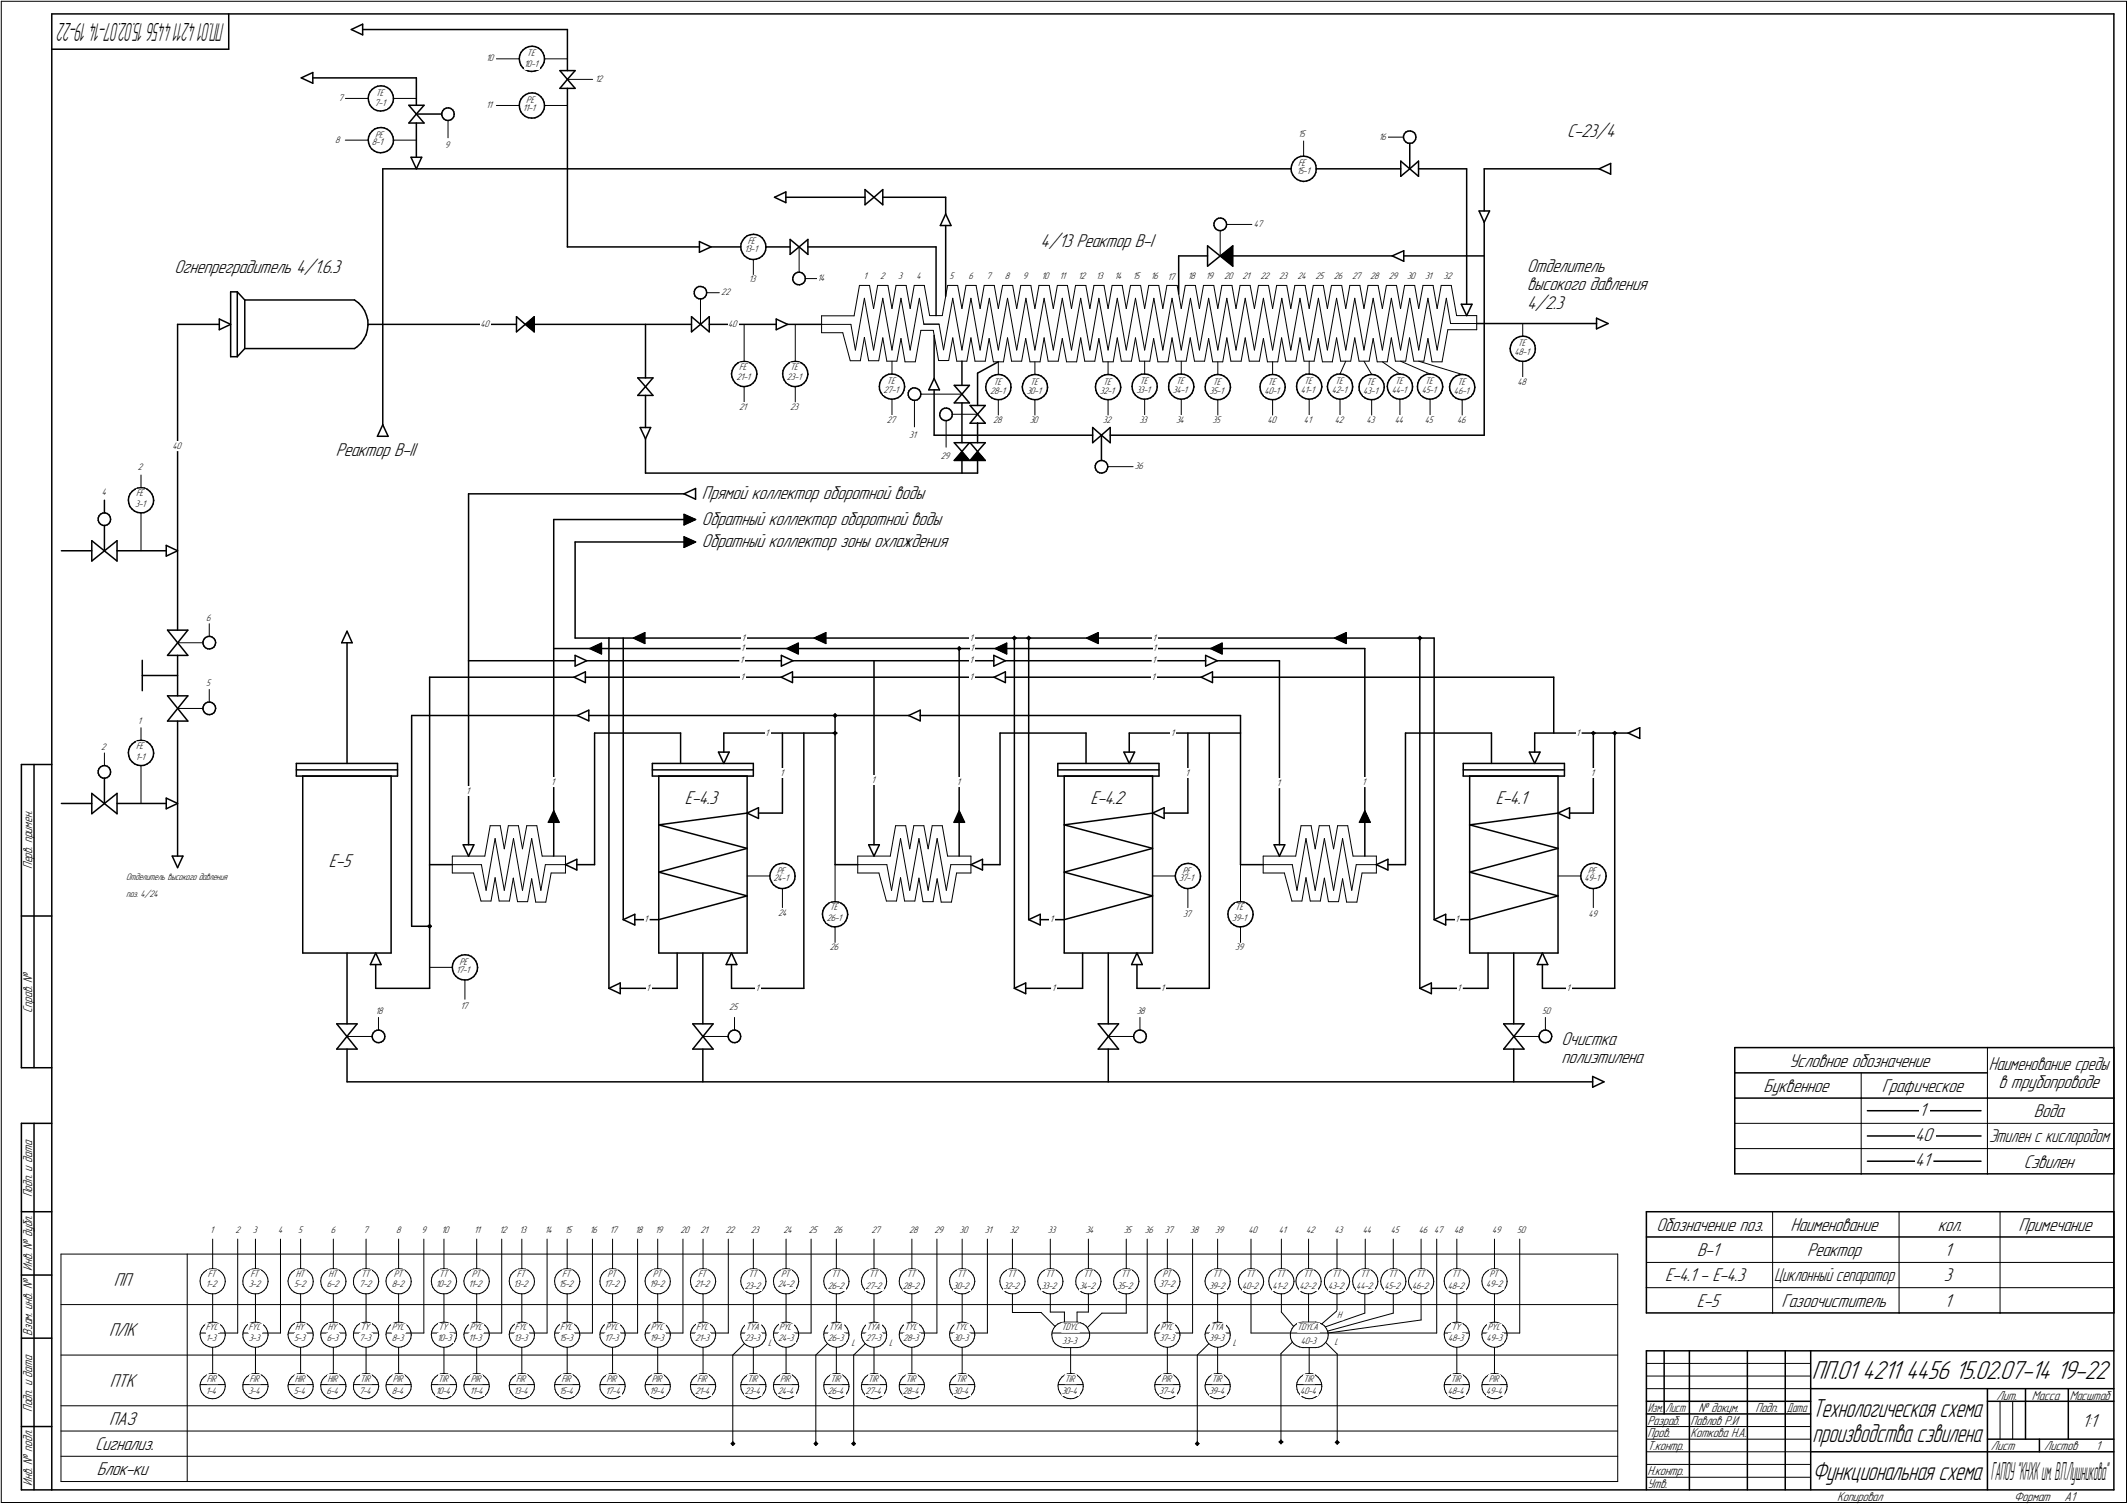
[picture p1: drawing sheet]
<svg xmlns="http://www.w3.org/2000/svg" width="842mm" height="595mm" viewBox="0 0 842 595" stroke-linecap="round" stroke-linejoin="round" font-family="sans-serif">
<defs><g id="words">
<g font-size="10.9">
<text x="717" y="545.5">ПП.01</text>
<text x="736.9" y="545.5">4211</text>
<text x="754.1" y="545.5">4456</text>
<text x="773.7" y="545.5">15.02.07-14</text>
<text x="813.9" y="545.5">19-22</text>
</g>
<g font-size="10.7">
<text x="717.2" y="560.5">Технологическая схема</text>
<text x="717.3" y="570.5">производства сэвилена</text>
<text x="717.2" y="585.5">Функциональная схема</text>
</g>
<text font-size="10.5" x="88.9" y="9" transform="rotate(180 88.9 9)">ПП.014211445615.02.07-1419-22</text>
<g font-size="10.4">
<text x="787.8" y="585.5">Г</text>
<text x="789.4" y="585.5">АПОУ&quot;КНХКим.В.П.Лушникова&quot;</text>
</g>
<g font-size="7.8">
<text x="620.1" y="54.3">С-23/4</text>
<text x="411.8" y="97.7">4/13 Реактор В-I</text>
<text x="69" y="108">Огнепреградитель 4/1.6.3</text>
<text x="604.3" y="107.8">Отделитель</text>
<text x="604.3" y="114.9">высокого давления</text>
<text x="604.3" y="122.1">4/2.3</text>
<text x="132.9" y="180.4">Реактор В-II</text>
<text x="277.8" y="197.5">Прямой коллектор оборотной воды</text>
<text x="277.8" y="207.6">Обратный коллектор оборотной воды</text>
<text x="277.8" y="216.5">Обратный коллектор зоны охлаждения</text>
<text x="271" y="318.1">E-4.3</text>
<text x="431.5" y="318.1">E-4.2</text>
<text x="591.9" y="318.1">E-4.1</text>
<text x="130.2" y="343.1">E-5</text>
<text x="618" y="413.6">Очистка</text>
<text x="618" y="420.7">полиэтилена</text>
<text x="708" y="422">Условное обозначение</text>
<text x="790.9" y="430.6">в трубопроводе</text>
<text x="697.9" y="432">Буквенное</text>
<text x="744.7" y="432">Графическое</text>
<text x="759.5" y="441.5">1</text>
<text x="804.8" y="442">Вода</text>
<text x="757.9" y="451.5">40</text>
<text x="757.9" y="461.5">41</text>
<text x="800.9" y="462">Сэвилен</text>
<text x="655.5" y="487">Обозначение поз.</text>
<text x="708.5" y="487">Наименование</text>
<text x="766.9" y="487">кол.</text>
<text x="798.8" y="487">Примечание</text>
<text x="671.6" y="497">В-1</text>
<text x="715.1" y="497">Реактор</text>
<text x="769.5" y="497">1</text>
<text x="45" y="508.8">ПП</text>
<text x="658.9" y="507">Е-4.1 - Е-4.3</text>
<text x="769.2" y="507">3</text>
<text x="671.4" y="517">Е-5</text>
<text x="705" y="517">Газоочиститель</text>
<text x="769.5" y="517">1</text>
<text x="43.3" y="528.8">ПЛК</text>
<text x="43.5" y="548.8">ПТК</text>
<text x="43.3" y="563.8">ПАЗ</text>
<text x="823.9" y="564.5">1:1</text>
<text x="37.6" y="573.8">Сигнализ.</text>
<text x="38.3" y="583.8">Блок-ки</text>
</g>
<g font-size="7.7">
<text x="787.1" y="423.5">Наименование среды</text>
<text x="787.1" y="452">Этилен с кислородом</text>
<text x="702.1" y="507">Циклонный сепаратор</text>
</g>
<g font-size="5.4">
<text x="12.8" y="343.9" transform="rotate(-90 12.8 343.9)">Перв. примен.</text>
<text x="12.8" y="400.8" transform="rotate(-90 12.8 400.8)">Справ. №</text>
<text x="12.8" y="473.7" transform="rotate(-90 12.8 473.7)">Подп. и дата</text>
<text x="12.8" y="502.8" transform="rotate(-90 12.8 502.8)">Инв. № дубл.</text>
<text x="12.8" y="528.6" transform="rotate(-90 12.8 528.6)">Взам. инв. №</text>
<text x="790.1" y="553.8">Лит.</text>
<text x="804.1" y="553.8">Масса</text>
<text x="819" y="553.8">Масштаб</text>
<text x="12.8" y="558.7" transform="rotate(-90 12.8 558.7)">Подп. и дата</text>
<text x="652" y="563.8">Разраб.</text>
<text x="669" y="563.8">Павлов Р.И</text>
<text x="672.2" y="558.8">№ докум.</text>
<text x="694.6" y="558.8">Подп.</text>
<text x="652" y="568.8">Пров.</text>
<text x="669" y="568.8">Коткова Н.А.</text>
<text x="652" y="573.8">Т.контр.</text>
<text x="787.9" y="573.8">Лист</text>
<text x="808.9" y="573.8">Листов</text>
<text x="829.4" y="573.8">1</text>
<text x="12.8" y="587.8" transform="rotate(-90 12.8 587.8)">Инв. № подл.</text>
<text x="652" y="583.8">Н.контр.</text>
<text x="652" y="588.8">Утв.</text>
<text x="727" y="593.8">Копировал</text>
<text x="797" y="593.8">Формат</text>
<text x="817" y="593.8">A1</text>
</g>
<g font-size="5.3">
<text x="652.1" y="558.8">Изм.</text>
<text x="659.1" y="558.8">Лист</text>
<text x="707.1" y="558.8">Дата</text>
</g>
<g font-size="4">
<text x="208.5" y="22.2">TE</text>
<text x="192.4" y="24.3">10</text>
<text x="207.5" y="26.6">10-1</text>
<text x="235.6" y="32.5">12</text>
<text x="133.9" y="40">7</text>
<text x="148.8" y="38.1">TE</text>
<text x="208.3" y="40.8">PE</text>
<text x="148.2" y="42.1">7-1</text>
<text x="192.4" y="42.8">11</text>
<text x="207" y="43.9">11-1</text>
<text x="132.7" y="56.5">8</text>
<text x="147.2" y="57.5">8-1</text>
<text x="148.5" y="54.5">PE</text>
<text x="176" y="58.6">9</text>
<text x="513.7" y="54.2">15</text>
<text x="545.7" y="55.3">16</text>
<text x="513.7" y="65.8">FE</text>
<text x="513.2" y="68.9">15-1</text>
<text x="496.1" y="89.8">47</text>
<text x="294.6" y="99.8">13-1</text>
<text x="295.9" y="96.7">FE</text>
<text x="296.4" y="111.8">13</text>
<text x="323.5" y="111.2">14</text>
<text x="341.7" y="110.6">1</text>
<text x="348.3" y="110.6">2</text>
<text x="355.4" y="110.6">3</text>
<text x="362.6" y="110.6">4</text>
<text x="375.8" y="110.6">5</text>
<text x="383.2" y="110.6">6</text>
<text x="390.3" y="110.6">7</text>
<text x="397.7" y="110.6">8</text>
<text x="404.8" y="110.6">9</text>
<text x="412.1" y="110.6">10</text>
<text x="419.3" y="110.6">11</text>
<text x="426.6" y="110.6">12</text>
<text x="433.7" y="110.6">13</text>
<text x="441.1" y="110.6">14</text>
<text x="448.3" y="110.6">15</text>
<text x="455.4" y="110.6">16</text>
<text x="462" y="110.8">17</text>
<text x="470" y="110.6">18</text>
<text x="477.1" y="110.6">19</text>
<text x="484.5" y="110.6">20</text>
<text x="491.7" y="110.6">21</text>
<text x="498.8" y="110.6">22</text>
<text x="506.2" y="110.6">23</text>
<text x="513.4" y="110.6">24</text>
<text x="520.5" y="110.6">25</text>
<text x="527.9" y="110.6">26</text>
<text x="535.1" y="110.6">27</text>
<text x="542.2" y="110.6">28</text>
<text x="549.6" y="110.6">29</text>
<text x="556.8" y="110.6">30</text>
<text x="563.9" y="110.6">31</text>
<text x="571.3" y="110.6">32</text>
<text x="285.4" y="116.8">22</text>
<text x="190.2" y="129.3">40</text>
<text x="288.2" y="129.3">40</text>
<text x="600.7" y="137">TE</text>
<text x="599.3" y="140.5">48-1</text>
<text x="292.6" y="146.5">FE</text>
<text x="312.6" y="146.5">TE</text>
<text x="291.5" y="150.5">21-1</text>
<text x="311.4" y="150.5">23-1</text>
<text x="349.7" y="155.5">27-1</text>
<text x="351" y="151.9">TE</text>
<text x="391.8" y="155.7">28-1</text>
<text x="393.1" y="152.2">TE</text>
<text x="406.3" y="155.7">30-1</text>
<text x="407.6" y="152.2">TE</text>
<text x="435.2" y="155.7">32-1</text>
<text x="436.5" y="152.2">TE</text>
<text x="449.7" y="155.5">33-1</text>
<text x="451" y="151.9">TE</text>
<text x="464.2" y="155.5">34-1</text>
<text x="465.5" y="151.9">TE</text>
<text x="478.6" y="155.7">35-1</text>
<text x="480" y="152.2">TE</text>
<text x="500.3" y="155.7">40-1</text>
<text x="501.7" y="152.2">TE</text>
<text x="514.8" y="155.5">41-1</text>
<text x="516.1" y="151.9">TE</text>
<text x="527" y="155.5">42-1</text>
<text x="528.4" y="151.9">TE</text>
<text x="539.5" y="155.7">43-1</text>
<text x="540.8" y="152.2">TE</text>
<text x="550.7" y="155.5">44-1</text>
<text x="552.1" y="151.9">TE</text>
<text x="562.6" y="155.5">45-1</text>
<text x="563.9" y="151.9">TE</text>
<text x="575.4" y="155.7">46-1</text>
<text x="576.7" y="152.2">TE</text>
<text x="600.6" y="152.3">48</text>
<text x="292.5" y="162.2">21</text>
<text x="312.6" y="162.3">23</text>
<text x="350.9" y="167.3">27</text>
<text x="393" y="167.5">28</text>
<text x="407.5" y="167.5">30</text>
<text x="436.5" y="167.5">32</text>
<text x="450.9" y="167.3">33</text>
<text x="465.4" y="167.3">34</text>
<text x="479.9" y="167.5">35</text>
<text x="501.6" y="167.5">40</text>
<text x="516" y="167.3">41</text>
<text x="528.3" y="167.3">42</text>
<text x="540.7" y="167.5">43</text>
<text x="552" y="167.3">44</text>
<text x="563.8" y="167.3">45</text>
<text x="576.6" y="167.5">46</text>
<text x="359.8" y="173.5">31</text>
<text x="68.3" y="177.6">40</text>
<text x="54.6" y="185.9">2</text>
<text x="372.3" y="181.5">29</text>
<text x="449.1" y="185.7">36</text>
<text x="40.4" y="195.7">4</text>
<text x="53.9" y="196.5">FE</text>
<text x="53.5" y="200.5">3-1</text>
<text x="81.6" y="245.5">6</text>
<text x="293.2" y="257.6">1</text>
<text x="293.4" y="253.5">1</text>
<text x="383.7" y="253.5">1</text>
<text x="383.9" y="257.6">1</text>
<text x="456.1" y="253.5">1</text>
<text x="456.2" y="257.6">1</text>
<text x="292.8" y="262.4">1</text>
<text x="383.7" y="262.4">1</text>
<text x="455.9" y="262.4">1</text>
<text x="293" y="269">1</text>
<text x="383.7" y="269">1</text>
<text x="455.7" y="269">1</text>
<text x="81.6" y="271.5">5</text>
<text x="54.6" y="286.3">1</text>
<text x="302.8" y="291.1">1</text>
<text x="463.3" y="291.1">1</text>
<text x="623.7" y="291.1">1</text>
<text x="40.1" y="296.7">2</text>
<text x="53.9" y="296.5">FE</text>
<text x="53.6" y="300.7">1-1</text>
<text x="218.2" y="310.5">1</text>
<text x="308.7" y="306.9">1</text>
<text x="344.9" y="309.7">1</text>
<text x="378.6" y="310.5">1</text>
<text x="469.1" y="306.9">1</text>
<text x="505.3" y="310.9">1</text>
<text x="539.1" y="310.5">1</text>
<text x="629.6" y="306.9">1</text>
<text x="184.4" y="314.1">1</text>
<text x="307.4" y="345.7">PE</text>
<text x="467.9" y="345.7">PE</text>
<text x="628.3" y="345.7">PE</text>
<text x="49.9" y="348.1">Отделитель высокого давления</text>
<text x="306.1" y="348.7">24-1</text>
<text x="466.6" y="348.7">37-1</text>
<text x="627" y="348.7">49-1</text>
<text x="49.9" y="355.1">поз. 4/24</text>
<text x="254.9" y="364.9">1</text>
<text x="307.9" y="362.6">24</text>
<text x="327.2" y="364.3">26-1</text>
<text x="328.4" y="360.3">TE</text>
<text x="415.4" y="364.9">1</text>
<text x="468.2" y="362.8">37</text>
<text x="487.6" y="364.3">39-1</text>
<text x="488.8" y="360.3">TE</text>
<text x="575.8" y="364.9">1</text>
<text x="628.6" y="362.8">49</text>
<text x="328.4" y="376.1">26</text>
<text x="488.8" y="376.1">39</text>
<text x="181.8" y="381.8">PE</text>
<text x="180.5" y="384.9">17-1</text>
<text x="255.7" y="392.1">1</text>
<text x="298.9" y="392.1">1</text>
<text x="416.2" y="392.1">1</text>
<text x="459.4" y="392.1">1</text>
<text x="576.6" y="392.1">1</text>
<text x="619.8" y="392.1">1</text>
<text x="148.5" y="401.3">18</text>
<text x="182.2" y="399.1">17</text>
<text x="288.6" y="399.5">25</text>
<text x="449.9" y="401.3">38</text>
<text x="610.3" y="401.3">50</text>
<text x="83.2" y="487.8">1</text>
<text x="93.2" y="487.8">2</text>
<text x="100.1" y="487.8">3</text>
<text x="110.1" y="487.8">4</text>
<text x="118" y="487.8">5</text>
<text x="130.9" y="487.8">6</text>
<text x="143.8" y="487.8">7</text>
<text x="156.8" y="487.8">8</text>
<text x="166.8" y="487.8">9</text>
<text x="174.7" y="487.8">10</text>
<text x="187.6" y="487.8">11</text>
<text x="197.6" y="487.8">12</text>
<text x="205.5" y="487.8">13</text>
<text x="215.5" y="487.8">14</text>
<text x="223.5" y="487.8">15</text>
<text x="233.5" y="487.8">16</text>
<text x="241.4" y="487.8">17</text>
<text x="251.4" y="487.8">18</text>
<text x="259.3" y="487.8">19</text>
<text x="269.3" y="487.8">20</text>
<text x="277.2" y="487.8">21</text>
<text x="287.2" y="487.8">22</text>
<text x="297.1" y="487.8">23</text>
<text x="310.1" y="487.8">24</text>
<text x="320.1" y="487.8">25</text>
<text x="330" y="487.8">26</text>
<text x="344.9" y="487.8">27</text>
<text x="359.8" y="487.8">28</text>
<text x="369.8" y="487.8">29</text>
<text x="379.8" y="487.8">30</text>
<text x="389.8" y="487.8">31</text>
<text x="399.7" y="487.8">32</text>
<text x="414.7" y="487.8">33</text>
<text x="429.7" y="487.8">34</text>
<text x="444.7" y="487.8">35</text>
<text x="453.1" y="487.8">36</text>
<text x="461" y="487.8">37</text>
<text x="471" y="487.8">38</text>
<text x="480.9" y="487.8">39</text>
<text x="494.1" y="487.8">40</text>
<text x="506.1" y="487.8">41</text>
<text x="516.8" y="487.8">42</text>
<text x="528.1" y="487.8">43</text>
<text x="539.3" y="487.8">44</text>
<text x="550.4" y="487.8">45</text>
<text x="561.4" y="487.8">46</text>
<text x="567.5" y="487.8">47</text>
<text x="575.5" y="487.8">48</text>
<text x="590.4" y="487.8">49</text>
<text x="600.4" y="487.8">50</text>
<text x="81.5" y="509.4">1-2</text>
<text x="82.2" y="505.3">FT</text>
<text x="98.4" y="509.4">3-2</text>
<text x="99.1" y="505.3">FT</text>
<text x="116.4" y="509.4">5-2</text>
<text x="117" y="505.3">HT</text>
<text x="129.3" y="509.4">6-2</text>
<text x="130" y="505.3">HT</text>
<text x="142.2" y="509.4">7-2</text>
<text x="142.9" y="505.3">TT</text>
<text x="155.1" y="509.4">8-2</text>
<text x="155.8" y="505.3">PT</text>
<text x="172.4" y="509.4">10-2</text>
<text x="173.7" y="505.3">TT</text>
<text x="185.3" y="509.4">11-2</text>
<text x="186.7" y="505.3">PT</text>
<text x="203.3" y="509.4">13-2</text>
<text x="204.6" y="505.3">FT</text>
<text x="221.2" y="509.4">15-2</text>
<text x="222.5" y="505.3">FT</text>
<text x="239.1" y="509.4">17-2</text>
<text x="240.4" y="505.3">PT</text>
<text x="257" y="509.4">19-2</text>
<text x="258.3" y="505.3">PT</text>
<text x="274.9" y="509.4">21-2</text>
<text x="276.3" y="505.3">FT</text>
<text x="294.7" y="509.9">23-2</text>
<text x="296.2" y="505.3">TT</text>
<text x="307.8" y="509.4">24-2</text>
<text x="309.1" y="505.3">PT</text>
<text x="327.5" y="509.9">26-2</text>
<text x="329" y="505.3">TT</text>
<text x="342.5" y="509.9">27-2</text>
<text x="344" y="505.3">TT</text>
<text x="357.3" y="509.9">28-2</text>
<text x="358.9" y="505.3">TT</text>
<text x="377.2" y="509.9">30-2</text>
<text x="378.8" y="505.3">TT</text>
<text x="397.1" y="509.9">32-2</text>
<text x="398.7" y="505.3">TT</text>
<text x="412.1" y="509.9">33-2</text>
<text x="413.7" y="505.3">TT</text>
<text x="427.1" y="509.9">34-2</text>
<text x="428.7" y="505.3">TT</text>
<text x="442.1" y="509.9">35-2</text>
<text x="443.7" y="505.3">TT</text>
<text x="458.7" y="509.4">37-2</text>
<text x="460" y="505.3">PT</text>
<text x="478.4" y="509.9">39-2</text>
<text x="479.9" y="505.3">TT</text>
<text x="491.5" y="509.9">40-2</text>
<text x="493.1" y="505.3">TT</text>
<text x="503.5" y="509.9">41-2</text>
<text x="505.1" y="505.3">TT</text>
<text x="514.3" y="509.9">42-2</text>
<text x="515.9" y="505.3">TT</text>
<text x="525.5" y="509.9">43-2</text>
<text x="527.1" y="505.3">TT</text>
<text x="536.7" y="509.9">44-2</text>
<text x="538.3" y="505.3">TT</text>
<text x="547.9" y="509.9">45-2</text>
<text x="549.4" y="505.3">TT</text>
<text x="558.9" y="509.9">46-2</text>
<text x="560.4" y="505.3">TT</text>
<text x="573" y="509.9">48-2</text>
<text x="574.5" y="505.3">TT</text>
<text x="588.1" y="509.4">49-2</text>
<text x="589.5" y="505.3">PT</text>
<text x="529.2" y="521.5">H</text>
<text x="81.4" y="526.5">FYC</text>
<text x="98.3" y="526.5">FYC</text>
<text x="116.8" y="526.5">HY</text>
<text x="129.8" y="526.5">HY</text>
<text x="142.7" y="526.5">TY</text>
<text x="155" y="526.5">PYC</text>
<text x="173.5" y="526.5">TY</text>
<text x="185.9" y="526.5">PYC</text>
<text x="203.8" y="526.5">FYC</text>
<text x="221.7" y="526.5">FYC</text>
<text x="239.6" y="526.5">PYC</text>
<text x="257.5" y="526.5">PYC</text>
<text x="275.5" y="526.5">FYC</text>
<text x="295.1" y="526.5">TYA</text>
<text x="308.3" y="526.5">PYC</text>
<text x="327.9" y="526.5">TYA</text>
<text x="342.9" y="526.5">TYA</text>
<text x="358" y="526.5">TYC</text>
<text x="377.9" y="526.5">TYC</text>
<text x="420.1" y="526.4">TDYC</text>
<text x="459.2" y="526.5">PYC</text>
<text x="478.8" y="526.5">TYA</text>
<text x="513.3" y="526.4">TDYCA</text>
<text x="574.3" y="526.5">TY</text>
<text x="588.7" y="526.5">PYC</text>
<text x="81.5" y="530.6">1-3</text>
<text x="98.4" y="530.6">3-3</text>
<text x="116.4" y="530.6">5-3</text>
<text x="129.3" y="530.6">6-3</text>
<text x="142.2" y="530.6">7-3</text>
<text x="155.1" y="530.6">8-3</text>
<text x="173" y="530.6">10-3</text>
<text x="185.4" y="530.6">11-3</text>
<text x="203.4" y="530.6">13-3</text>
<text x="221.3" y="530.6">15-3</text>
<text x="239.2" y="530.6">17-3</text>
<text x="257.1" y="530.6">19-3</text>
<text x="275" y="530.6">21-3</text>
<text x="294.8" y="530.6">23-3</text>
<text x="303.9" y="532.7">L</text>
<text x="307.9" y="530.6">24-3</text>
<text x="327.6" y="530.6">26-3</text>
<text x="337" y="532.7">L</text>
<text x="342.6" y="530.6">27-3</text>
<text x="351.9" y="532.7">L</text>
<text x="357.4" y="530.6">28-3</text>
<text x="377.3" y="530.6">30-3</text>
<text x="420.3" y="531.8">33-3</text>
<text x="458.8" y="530.6">37-3</text>
<text x="478.5" y="530.6">39-3</text>
<text x="487.9" y="532.7">L</text>
<text x="514.7" y="531.8">40-3</text>
<text x="528.1" y="532.2">L</text>
<text x="573.1" y="530.6">48-3</text>
<text x="588.2" y="530.6">49-3</text>
<text x="81.4" y="551.5">1-4</text>
<text x="81.8" y="546.8">FIR</text>
<text x="98.3" y="551.5">3-4</text>
<text x="98.8" y="546.8">FIR</text>
<text x="116.3" y="551.5">5-4</text>
<text x="116.7" y="546.8">HIR</text>
<text x="129.2" y="551.5">6-4</text>
<text x="129.6" y="546.8">HIR</text>
<text x="142.1" y="551.5">7-4</text>
<text x="142.5" y="546.8">TIR</text>
<text x="155" y="551.5">8-4</text>
<text x="155.4" y="546.8">PIR</text>
<text x="172.4" y="551.5">10-4</text>
<text x="173.4" y="546.8">TIR</text>
<text x="185.9" y="551.5">11-4</text>
<text x="186.3" y="546.8">PIR</text>
<text x="203.4" y="551.5">13-4</text>
<text x="204.2" y="546.8">FIR</text>
<text x="221.3" y="551.5">15-4</text>
<text x="222.1" y="546.8">FIR</text>
<text x="239.6" y="551.5">17-4</text>
<text x="240.1" y="546.8">PIR</text>
<text x="257" y="551.5">19-4</text>
<text x="258" y="546.8">PIR</text>
<text x="275" y="551.5">21-4</text>
<text x="275.9" y="546.8">FIR</text>
<text x="294.7" y="551.5">23-4</text>
<text x="295.8" y="546.8">TIR</text>
<text x="307.8" y="551.5">24-4</text>
<text x="308.7" y="546.8">PIR</text>
<text x="327.5" y="551.5">26-4</text>
<text x="328.7" y="546.8">TIR</text>
<text x="342.5" y="551.5">27-4</text>
<text x="343.6" y="546.8">TIR</text>
<text x="357.3" y="551.5">28-4</text>
<text x="358.5" y="546.8">TIR</text>
<text x="377.2" y="551.5">30-4</text>
<text x="378.4" y="546.8">TIR</text>
<text x="420.2" y="551.5">30-4</text>
<text x="421.4" y="546.8">TIR</text>
<text x="458.7" y="551.5">37-4</text>
<text x="459.6" y="546.8">PIR</text>
<text x="478.4" y="551.5">39-4</text>
<text x="479.6" y="546.8">TIR</text>
<text x="514.6" y="551.5">40-4</text>
<text x="515.8" y="546.8">TIR</text>
<text x="573" y="551.5">48-4</text>
<text x="574.2" y="546.8">TIR</text>
<text x="588.1" y="551.5">49-4</text>
<text x="589.1" y="546.8">PIR</text>
</g>
</g></defs>
<g fill="#000" stroke="#000" stroke-width=".4">
<path d="M487.6 97.5h.2zM487.4 97.6h.4zM487.3 97.7h.5zM487.3 97.8h.5zM487.2 97.9h.6zM487 98h.8zM486.9 98h.9zM486.8 98.1h1zM486.7 98.2h1.1zM486.6 98.3h1.2zM486.5 98.4h1.3zM486.4 98.5h1.4zM486.3 98.6h1.5zM486.2 98.6h1.6zM486.1 98.7h1.7zM486 98.8h1.8zM485.9 98.9h1.9zM485.7 99h2.1zM485.6 99.1h2.2zM485.6 99.1h2.2zM485.5 99.2h2.3zM485.3 99.3h2.5zM485.2 99.4h2.6zM485.1 99.5h2.7zM485.1 99.6h2.7zM484.9 99.7h2.9zM484.8 99.7h3zM484.7 99.8h3.1zM484.6 99.9h3.2zM484.5 100h3.3zM484.4 100.1h3.4zM484.3 100.2h3.5zM484.2 100.2h3.6zM484 100.3h3.8zM484 100.4h3.8zM483.9 100.5h3.9zM483.8 100.6h4zM483.6 100.7h4.2zM483.5 100.8h4.3zM483.4 100.8h4.4zM483.4 100.9h4.4zM483.2 101h4.6zM483.1 101.1h4.7zM483 101.2h4.8zM482.9 101.3h4.9zM483 101.3h4.8zM483.1 101.4h4.7zM483.2 101.5h4.6zM483.3 101.6h4.5zM483.4 101.7h4.4zM483.5 101.8h4.3zM483.6 101.9h4.2zM483.7 101.9h4.1zM483.9 102h3.9zM484 102.1h3.8zM484 102.2h3.8zM484.1 102.3h3.7zM484.2 102.4h3.6zM484.4 102.4h3.4zM484.5 102.5h3.3zM484.5 102.6h3.3zM484.6 102.7h3.2zM484.8 102.8h3zM484.9 102.9h2.9zM485 103h2.8zM485.1 103h2.7zM485.2 103.1h2.6zM485.3 103.2h2.5zM485.4 103.3h2.4zM485.5 103.4h2.3zM485.6 103.5h2.2zM485.7 103.5h2.1zM485.8 103.6h2zM485.9 103.7h1.9zM486 103.8h1.8zM486.2 103.9h1.6zM486.2 104h1.6zM486.3 104.1h1.5zM486.4 104.1h1.4zM486.6 104.2h1.2zM486.7 104.3h1.1zM486.7 104.4h1.1zM486.8 104.5h1zM486.9 104.6h.9zM487.1 104.6h.7zM487.2 104.7h.6zM487.3 104.8h.5zM487.3 104.9h.5zM487.5 105h.3zM487.6 105.1h.2z"/>
<path d="M211.2 125.6h.2zM211.1 125.6h.3zM211 125.7h.4zM210.8 125.8h.6zM210.7 125.9h.7zM210.7 126h.7zM210.6 126.1h.8zM210.5 126.2h.9zM210.4 126.2h1zM210.2 126.3h1.2zM210.1 126.4h1.3zM210.1 126.5h1.3zM210 126.6h1.4zM209.9 126.7h1.5zM209.8 126.7h1.6zM209.6 126.8h1.8zM209.5 126.9h1.9zM209.5 127h1.9zM209.4 127.1h2zM209.3 127.2h2.1zM209.2 127.3h2.2zM209 127.3h2.4zM209 127.4h2.4zM208.9 127.5h2.5zM208.8 127.6h2.6zM208.7 127.7h2.7zM208.6 127.8h2.8zM208.4 127.8h3zM208.4 127.9h3zM208.3 128h3.1zM208.2 128.1h3.2zM208.1 128.2h3.3zM208 128.3h3.4zM207.9 128.4h3.5zM208 128.4h3.4zM208.1 128.5h3.3zM208.2 128.6h3.2zM208.3 128.7h3.1zM208.4 128.8h3zM208.5 128.9h2.9zM208.6 128.9h2.8zM208.7 129h2.7zM208.8 129.1h2.6zM208.9 129.2h2.5zM209 129.3h2.4zM209.1 129.4h2.3zM209.2 129.5h2.2zM209.3 129.5h2.1zM209.4 129.6h2zM209.5 129.7h1.9zM209.6 129.8h1.8zM209.7 129.9h1.7zM209.8 130h1.6zM209.9 130h1.5zM210.1 130.1h1.3zM210.1 130.2h1.3zM210.2 130.3h1.2zM210.3 130.4h1.1zM210.4 130.5h1zM210.6 130.6h.8zM210.7 130.6h.7zM210.7 130.7h.7zM210.8 130.8h.6zM210.9 130.9h.5zM211.1 131h.3zM211.2 131.1h.2z"/>
<path d="M380.6 178.8h.2zM386.8 178.8h.2zM380.5 178.9h.4zM386.7 178.9h.4zM380.4 179h.6zM386.6 179h.6zM380.3 179.1h.8zM386.5 179.1h.8zM380.2 179.2h.9zM386.4 179.2h.9zM380.2 179.2h1zM386.4 179.2h.9zM380.2 179.3h1.1zM386.3 179.3h1.1zM380.1 179.4h1.2zM386.2 179.4h1.3zM380 179.5h1.4zM386.2 179.5h1.4zM379.9 179.6h1.6zM386.1 179.6h1.6zM379.8 179.7h1.7zM386 179.7h1.8zM379.7 179.7h1.9zM386 179.7h1.9zM379.6 179.8h2.1zM385.9 179.8h2zM379.6 179.9h2.2zM385.8 179.9h2.1zM379.6 180h2.2zM385.7 180h2.3zM379.5 180.1h2.4zM385.7 180.1h2.4zM379.4 180.2h2.5zM385.6 180.2h2.6zM379.3 180.3h2.7zM385.6 180.3h2.7zM379.2 180.3h2.9zM385.5 180.3h2.9zM379.1 180.4h3.1zM385.4 180.4h3zM379.1 180.5h3.2zM385.3 180.5h3.2zM379.1 180.6h3.3zM385.2 180.6h3.3zM379 180.7h3.4zM385.1 180.7h3.5zM378.9 180.8h3.5zM385.1 180.8h3.6zM378.8 180.8h3.7zM385.1 180.8h3.7zM378.7 180.9h3.9zM385 180.9h3.9zM378.6 181h4.1zM384.9 181h4zM378.6 181.1h4.2zM384.8 181.1h4.2zM378.5 181.2h4.3zM384.7 181.2h4.3zM378.5 181.3h4.4zM384.7 181.3h4.4zM378.4 181.4h4.5zM384.6 181.4h4.6zM378.3 181.4h4.7zM384.6 181.4h4.7zM378.2 181.5h4.9zM384.5 181.5h4.9zM378.1 181.6h5.1zM384.4 181.6h5zM378.1 181.7h5.1zM384.3 181.7h5.2zM378 181.8h5.3zM384.3 181.8h5.3zM378 181.9h5.4zM384.2 181.9h5.4zM377.9 181.9h5.6zM384.1 181.9h5.6zM377.8 182h5.7zM384 182h5.8zM377.7 182.1h5.9zM384 182.1h5.9z"/>
<path d="M270.7 203.6h.2zM270.7 203.7h.4zM270.7 203.8h.6zM270.7 203.9h.7zM270.7 204h1zM270.7 204h1.2zM270.7 204.1h1.3zM270.7 204.2h1.5zM270.7 204.3h1.8zM270.7 204.4h1.9zM270.7 204.5h2.1zM270.7 204.6h2.3zM270.7 204.6h2.5zM270.7 204.7h2.7zM270.7 204.8h2.9zM270.7 204.9h3zM270.7 205h3.3zM270.7 205.1h3.5zM270.7 205.1h3.6zM270.7 205.2h3.8zM270.7 205.3h4zM270.7 205.4h4.2zM270.7 205.5h4.4zM270.7 205.6h4.6zM270.7 205.7h4.4zM270.7 205.7h4.2zM270.7 205.8h4zM270.7 205.9h3.9zM270.7 206h3.7zM270.7 206.1h3.5zM270.7 206.2h3.3zM270.7 206.2h3.1zM270.7 206.3h2.9zM270.7 206.4h2.8zM270.7 206.5h2.6zM270.7 206.6h2.4zM270.7 206.7h2.2zM270.7 206.8h2zM270.7 206.8h1.8zM270.7 206.9h1.7zM270.7 207h1.5zM270.7 207.1h1.3zM270.7 207.2h1.1zM270.7 207.3h.9zM270.7 207.3h.7zM270.7 207.4h.6zM270.7 207.5h.4zM270.7 207.6h.2z"/>
<path d="M270.7 212.5h.2zM270.7 212.6h.4zM270.7 212.7h.6zM270.7 212.8h.7zM270.7 212.9h1zM270.7 212.9h1.2zM270.7 213h1.3zM270.7 213.1h1.5zM270.7 213.2h1.8zM270.7 213.3h1.9zM270.7 213.4h2.1zM270.7 213.4h2.3zM270.7 213.5h2.5zM270.7 213.6h2.7zM270.7 213.7h2.9zM270.7 213.8h3zM270.7 213.9h3.3zM270.7 214h3.5zM270.7 214h3.6zM270.7 214.1h3.8zM270.7 214.2h4zM270.7 214.3h4.2zM270.7 214.4h4.4zM270.7 214.5h4.6zM270.7 214.5h4.4zM270.7 214.6h4.2zM270.7 214.7h4zM270.7 214.8h3.9zM270.7 214.9h3.7zM270.7 215h3.5zM270.7 215.1h3.3zM270.7 215.1h3.1zM270.7 215.2h2.9zM270.7 215.3h2.8zM270.7 215.4h2.6zM270.7 215.5h2.4zM270.7 215.6h2.2zM270.7 215.6h2zM270.7 215.7h1.8zM270.7 215.8h1.7zM270.7 215.9h1.5zM270.7 216h1.3zM270.7 216.1h1.1zM270.7 216.2h.9zM270.7 216.2h.7zM270.7 216.3h.6zM270.7 216.4h.4zM270.7 216.5h.2zM237.7 254.7h.3zM315.6 254.7h.3zM398 254.7h.4zM483.3 254.7h.3zM237.5 254.8h.5zM315.4 254.8h.5zM397.8 254.8h.6zM483.1 254.8h.5zM237.3 254.8h.7zM315.2 254.8h.7zM397.7 254.8h.7zM482.9 254.8h.7zM237.2 254.9h.8zM315 254.9h.9zM397.5 254.9h.9zM482.8 254.9h.8zM237 255h1zM314.9 255h1zM397.3 255h1.1zM482.6 255h1zM236.7 255.1h1.3zM314.7 255.1h1.2zM397.2 255.1h1.2zM482.4 255.1h1.2zM236.6 255.2h1.4zM314.5 255.2h1.4zM397 255.2h1.4zM482.3 255.2h1.3zM236.4 255.3h1.6zM314.3 255.3h1.6zM396.7 255.3h1.7zM482 255.3h1.6zM236.2 255.4h1.8zM314.1 255.4h1.8zM396.6 255.4h1.8zM481.8 255.4h1.8zM236.1 255.4h1.9zM313.9 255.4h2zM396.4 255.4h2zM481.7 255.4h1.9zM235.9 255.5h2.1zM313.8 255.5h2.1zM396.2 255.5h2.2zM481.5 255.5h2.1zM235.6 255.6h2.4zM313.6 255.6h2.3zM396.1 255.6h2.3zM481.3 255.6h2.3zM235.5 255.7h2.5zM313.4 255.7h2.5zM395.9 255.7h2.5zM481.2 255.7h2.4zM235.3 255.8h2.7zM313.3 255.8h2.6zM395.7 255.8h2.7zM481 255.8h2.6zM235.1 255.9h2.9zM313.1 255.9h2.8zM395.6 255.9h2.8zM480.8 255.9h2.8zM234.9 255.9h3.1zM312.8 255.9h3.1zM395.3 255.9h3.1zM480.6 255.9h3zM234.8 256h3.2zM312.7 256h3.2zM395.1 256h3.3zM480.4 256h3.2zM234.5 256.1h3.5zM312.5 256.1h3.4zM395 256.1h3.4zM480.2 256.1h3.4zM234.4 256.2h3.6zM312.3 256.2h3.6zM394.8 256.2h3.6zM480.1 256.2h3.5zM234.2 256.3h3.8zM312.2 256.3h3.7zM394.6 256.3h3.8zM479.9 256.3h3.7zM234 256.4h4zM312 256.4h3.9zM394.5 256.4h3.9zM479.7 256.4h3.9zM233.8 256.5h4.2zM311.8 256.5h4.1zM394.3 256.5h4.1zM479.6 256.5h4zM233.7 256.5h4.3zM311.7 256.5h4.2zM394.1 256.5h4.3zM479.4 256.5h4.2zM233.4 256.6h4.6zM311.4 256.6h4.5zM393.9 256.6h4.5zM479.1 256.6h4.5zM233.7 256.7h4.3zM311.7 256.7h4.2zM394.1 256.7h4.3zM479.4 256.7h4.2zM233.8 256.8h4.2zM311.8 256.8h4.1zM394.3 256.8h4.1zM479.6 256.8h4zM234 256.9h4zM312 256.9h3.9zM394.5 256.9h3.9zM479.7 256.9h3.9zM234.2 257h3.8zM312.2 257h3.7zM394.6 257h3.8zM479.9 257h3.7zM234.4 257h3.6zM312.3 257h3.6zM394.8 257h3.6zM480.1 257h3.5zM234.5 257.1h3.5zM312.5 257.1h3.4zM395 257.1h3.4zM480.2 257.1h3.4zM234.8 257.2h3.2zM312.7 257.2h3.2zM395.1 257.2h3.3zM480.4 257.2h3.2zM234.9 257.3h3.1zM312.8 257.3h3.1zM395.3 257.3h3.1zM480.6 257.3h3zM235.1 257.4h2.9zM313.1 257.4h2.8zM395.6 257.4h2.8zM480.8 257.4h2.8zM235.3 257.5h2.7zM313.3 257.5h2.6zM395.7 257.5h2.7zM481 257.5h2.6zM235.5 257.6h2.5zM313.4 257.6h2.5zM395.9 257.6h2.5zM481.2 257.6h2.4zM235.6 257.6h2.4zM313.6 257.6h2.3zM396.1 257.6h2.3zM481.3 257.6h2.3zM235.9 257.7h2.1zM313.8 257.7h2.1zM396.2 257.7h2.2zM481.5 257.7h2.1zM236.1 257.8h1.9zM313.9 257.8h2zM396.4 257.8h2zM481.7 257.8h1.9zM236.2 257.9h1.8zM314.1 257.9h1.8zM396.6 257.9h1.8zM481.8 257.9h1.8zM236.4 258h1.6zM314.3 258h1.6zM396.7 258h1.7zM482 258h1.6zM236.6 258.1h1.4zM314.5 258.1h1.4zM397 258.1h1.4zM482.3 258.1h1.3zM236.7 258.1h1.3zM314.7 258.1h1.2zM397.2 258.1h1.2zM482.4 258.1h1.2zM237 258.2h1zM314.9 258.2h1zM397.3 258.2h1.1zM482.6 258.2h1zM237.2 258.3h.8zM315 258.3h.9zM397.5 258.3h.9zM482.8 258.3h.8zM237.3 258.4h.7zM315.2 258.4h.7zM397.7 258.4h.7zM482.9 258.4h.7zM237.5 258.5h.5zM315.4 258.5h.5zM397.8 258.5h.6zM483.1 258.5h.5zM237.7 258.6h.3zM315.6 258.6h.3zM398 258.6h.4zM483.3 258.6h.3z"/>
<path d="M254.8 250.5h.4zM326.5 250.5h.3zM434.3 250.5h.3zM532.4 250.5h.3zM254.7 250.6h.5zM326.3 250.6h.5zM434.1 250.6h.5zM532.2 250.6h.5zM254.5 250.7h.7zM326.1 250.7h.7zM433.9 250.7h.7zM532 250.7h.7zM254.3 250.8h.9zM326 250.8h.8zM433.7 250.8h.9zM531.9 250.8h.8zM254.2 250.9h1zM325.8 250.9h1zM433.6 250.9h1zM531.7 250.9h1zM254 251h1.2zM325.5 251h1.3zM433.3 251h1.3zM531.5 251h1.2zM253.8 251h1.4zM325.4 251h1.4zM433.2 251h1.4zM531.3 251h1.4zM253.6 251.1h1.6zM325.2 251.1h1.6zM433 251.1h1.6zM531.1 251.1h1.6zM253.4 251.2h1.8zM325 251.2h1.8zM432.8 251.2h1.8zM530.9 251.2h1.8zM253.2 251.3h2zM324.9 251.3h1.9zM432.6 251.3h2zM530.8 251.3h1.9zM253.1 251.4h2.1zM324.7 251.4h2.1zM432.5 251.4h2.1zM530.6 251.4h2.1zM252.9 251.5h2.3zM324.4 251.5h2.4zM432.2 251.5h2.4zM530.4 251.5h2.3zM252.7 251.5h2.5zM324.3 251.5h2.5zM432.1 251.5h2.5zM530.2 251.5h2.5zM252.6 251.6h2.6zM324.1 251.6h2.7zM431.9 251.6h2.7zM530 251.6h2.7zM252.4 251.7h2.8zM323.9 251.7h2.9zM431.7 251.7h2.9zM529.8 251.7h2.9zM252.1 251.8h3.1zM323.8 251.8h3zM431.5 251.8h3.1zM529.7 251.8h3zM252 251.9h3.2zM323.6 251.9h3.2zM431.4 251.9h3.2zM529.5 251.9h3.2zM251.8 252h3.4zM323.3 252h3.5zM431.1 252h3.5zM529.3 252h3.4zM251.6 252.1h3.6zM323.2 252.1h3.6zM431 252.1h3.6zM529.1 252.1h3.6zM251.5 252.1h3.7zM323 252.1h3.8zM430.8 252.1h3.8zM528.9 252.1h3.8zM251.3 252.2h3.9zM322.8 252.2h4zM430.6 252.2h4zM528.7 252.2h4zM251.1 252.3h4.1zM322.7 252.3h4.1zM430.4 252.3h4.2zM528.6 252.3h4.1zM251 252.4h4.2zM322.5 252.4h4.3zM430.3 252.4h4.3zM528.4 252.4h4.3zM250.7 252.5h4.5zM322.2 252.5h4.6zM430 252.5h4.6zM528.2 252.5h4.5zM251 252.6h4.2zM322.5 252.6h4.3zM430.3 252.6h4.3zM528.4 252.6h4.3zM251.1 252.6h4.1zM322.7 252.6h4.1zM430.4 252.6h4.2zM528.6 252.6h4.1zM251.3 252.7h3.9zM322.8 252.7h4zM430.6 252.7h4zM528.7 252.7h4zM251.5 252.8h3.7zM323 252.8h3.8zM430.8 252.8h3.8zM528.9 252.8h3.8zM251.6 252.9h3.6zM323.2 252.9h3.6zM431 252.9h3.6zM529.1 252.9h3.6zM251.8 253h3.4zM323.3 253h3.5zM431.1 253h3.5zM529.3 253h3.4zM252 253.1h3.2zM323.6 253.1h3.2zM431.4 253.1h3.2zM529.5 253.1h3.2zM252.1 253.2h3.1zM323.8 253.2h3zM431.5 253.2h3.1zM529.7 253.2h3zM252.4 253.2h2.8zM323.9 253.2h2.9zM431.7 253.2h2.9zM529.8 253.2h2.9zM252.6 253.3h2.6zM324.1 253.3h2.7zM431.9 253.3h2.7zM530 253.3h2.7zM252.7 253.4h2.5zM324.3 253.4h2.5zM432.1 253.4h2.5zM530.2 253.4h2.5zM252.9 253.5h2.3zM324.4 253.5h2.4zM432.2 253.5h2.4zM530.4 253.5h2.3zM253.1 253.6h2.1zM324.7 253.6h2.1zM432.5 253.6h2.1zM530.6 253.6h2.1zM253.2 253.7h2zM324.9 253.7h1.9zM432.6 253.7h2zM530.8 253.7h1.9zM253.4 253.7h1.8zM325 253.7h1.8zM432.8 253.7h1.8zM530.9 253.7h1.8zM253.6 253.8h1.6zM325.2 253.8h1.6zM433 253.8h1.6zM531.1 253.8h1.6zM253.8 253.9h1.4zM325.4 253.9h1.4zM433.2 253.9h1.4zM531.3 253.9h1.4zM254 254h1.2zM325.5 254h1.3zM433.3 254h1.3zM531.5 254h1.2zM254.2 254.1h1zM325.8 254.1h1zM433.6 254.1h1zM531.7 254.1h1zM254.3 254.2h.9zM326 254.2h.8zM433.7 254.2h.9zM531.9 254.2h.8zM254.5 254.3h.7zM326.1 254.3h.7zM433.9 254.3h.7zM532 254.3h.7zM254.7 254.3h.5zM326.3 254.3h.5zM434.1 254.3h.5zM532.2 254.3h.5zM254.8 254.4h.4zM326.5 254.4h.3zM434.3 254.4h.3zM532.4 254.4h.3z"/>
<path d="M219 321.1h.3zM219 321.2h.3zM379.5 321.1h.2zM379.5 321.2h.2zM218.9 321.3h.5zM218.9 321.4h.5zM379.4 321.3h.4zM379.4 321.4h.4zM218.9 321.5h.6zM218.9 321.6h.6zM379.3 321.5h.6zM379.3 321.6h.6zM218.8 321.6h.7zM218.8 321.7h.7zM379.2 321.6h.8zM379.2 321.7h.8zM218.7 321.8h.9zM379.2 321.8h.9zM218.7 321.9h.9zM379.1 321.9h1zM218.6 322h1.1zM379.1 322h1.1zM218.6 322.1h1.1zM379.1 322.1h1.1zM218.5 322.2h1.3zM379.1 322.2h1.1zM218.5 322.2h1.3zM379 322.2h1.2zM218.4 322.3h1.5zM379 322.3h1.3zM218.4 322.4h1.5zM218.4 322.5h1.5zM378.9 322.4h1.4zM378.9 322.5h1.4zM218.4 322.6h1.6zM218.4 322.7h1.6zM378.8 322.6h1.6zM378.8 322.7h1.6zM218.3 322.7h1.7zM378.8 322.7h1.7zM218.3 322.8h1.7zM378.7 322.8h1.8zM218.2 322.9h1.9zM378.7 322.9h1.9zM218.2 323h1.9zM378.6 323h2zM218.1 323.1h2.1zM378.6 323.1h2.1zM218.1 323.2h2.1zM378.5 323.2h2.2zM218 323.3h2.3zM378.5 323.3h2.2zM218 323.3h2.3zM378.5 323.3h2.2zM217.9 323.4h2.5zM378.5 323.4h2.3zM217.9 323.5h2.5zM378.4 323.5h2.4zM217.8 323.6h2.7zM217.8 323.7h2.7zM378.4 323.6h2.5zM378.4 323.7h2.5zM217.8 323.8h2.8zM217.8 323.8h2.8zM378.3 323.8h2.7zM378.3 323.8h2.7zM217.8 323.9h2.8zM378.2 323.9h2.8zM217.7 324h2.9zM378.2 324h2.9zM217.7 324.1h2.9zM378.1 324.1h3zM217.6 324.2h3.1zM378.1 324.2h3.1zM217.6 324.3h3.1zM378 324.3h3.2zM217.5 324.4h3.3zM378 324.4h3.3zM217.5 324.4h3.3zM378 324.4h3.3zM217.4 324.5h3.5zM217.4 324.6h3.5zM378 324.5h3.3zM378 324.6h3.3zM217.3 324.7h3.7zM217.3 324.8h3.7zM377.9 324.7h3.5zM377.9 324.8h3.5zM217.3 324.9h3.8zM217.3 325h3.8zM377.8 324.9h3.7zM377.8 325h3.7zM217.2 325h3.9zM217.2 325.1h3.9zM377.7 325h3.9zM377.7 325.1h3.9zM217.1 325.2h4.1zM217.1 325.3h4.1zM377.6 325.2h4.1zM377.6 325.3h4.1z"/>
<path d="M540 321.1h.3zM540 321.2h.3zM539.9 321.3h.4zM539.9 321.4h.4zM539.8 321.5h.6zM539.8 321.6h.6zM539.7 321.6h.8zM539.7 321.7h.8zM539.7 321.8h.9zM539.7 321.9h.9zM539.6 322h1.1zM539.6 322.1h1.1zM539.5 322.2h1.3zM539.5 322.2h1.3zM539.4 322.3h1.5zM539.4 322.4h1.5zM539.4 322.5h1.5zM539.3 322.6h1.6zM539.3 322.7h1.6zM539.2 322.7h1.8zM539.2 322.8h1.8zM539.2 322.9h1.9zM539.2 323h1.9zM539.1 323.1h2.1zM539.1 323.2h2.1zM539 323.3h2.3zM539 323.3h2.3zM538.9 323.4h2.5zM538.9 323.5h2.5zM538.8 323.6h2.6zM538.8 323.7h2.6zM538.7 323.8h2.8zM538.7 323.8h2.8zM538.7 323.9h2.8zM538.6 324h3zM538.6 324.1h3zM538.6 324.2h3.1zM538.6 324.3h3.1zM538.5 324.4h3.3zM538.5 324.4h3.3zM538.4 324.5h3.5zM538.4 324.6h3.5zM538.3 324.7h3.7zM538.3 324.8h3.7zM538.2 324.9h3.8zM538.2 325h3.8zM538.1 325h4zM538.1 325.1h4zM538.1 325.2h4.1zM538.1 325.3h4.1z"/>
</g>
<g fill="none" stroke="#000" stroke-width=".59">
<path d="M20.5 5.5v584zM20.5 5.5h816zM20.5 19.5h70zM90.5 5.5v14zM139 11.7l4.5 2.1zM139 11.7l4.5-2.1zM143.5 11.7h81zM143.5 9.6v4.2zM207 19.7l1-.7zM207 19.7l-.8 1zM208 19l1.2-.5zM209.2 18.5l1.4-.2z"/>
<path d="M210.6 18.3l1.2 .2zM211.8 18.5l1.2 .5zM213 19l1 .7zM214 19.7l.8 1.1zM224.5 11.7v16.2zM836.5 5.5v584zM119.2 30.8l4.6 2.1zM119.2 30.8l4.6-2.1zM123.8 30.8h41zM123.8 28.7v4.2zM145.7 38.9l.2 1.2zM145.9 37.6l-.2 1.3z"/>
<path d="M146.4 36.4l-.5 1.2zM147.2 35.4l1.1-.8zM147.2 35.4l-.8 1zM148.3 34.6l1.1-.5zM149.4 34.1l1.4-.1zM150.8 34l1.3 .1zM152.1 34.1l1.1 .5zM153.2 34.6l1.1 .8zM154.3 35.4l.7 1.1zM155 36.5l.5 1.2zM155.5 37.7l.2 1.2zM155.7 39.1l-.2 1.3z"/>
<path d="M155.7 39.1h.1M164.8 30.8v10.9zM205.5 23.2l.2 1.3zM205.7 21.9l-.2 1.3zM205.7 24.5l.4 1.2zM206.1 25.7l.7 1.1zM206.2 20.7l-.5 1.2zM206.2 39.2l-.5 1.2zM206.8 26.8l1.1 .7zM207 38.2l1-.8zM207 38.2l-.8 1zM207.9 27.5l1.1 .6z"/>
<path d="M208 37.4l1.2-.5zM209 28.1l1.4 .2zM209.2 36.9l1.4-.2zM210.4 28.3l1.3-.2zM210.6 36.7l1.2 .2zM211.7 28.1l1.2-.4zM211.8 36.9l1.2 .5zM212.9 27.7l1.1-.8zM213 37.4l1 .9zM214 38.3l.8 1zM214.7 25.9l-.7 1zM214.8 20.8l.5 1.2z"/>
<path d="M214.8 39.3l.5 1.2zM215.3 22l.2 1.3zM215.3 24.7l-.6 1.2zM215.5 23.5l-.2 1.2zM215.5 23.5h.1M221.6 27.9h6zM221.6 35h6zM221.6 27.9l2.9 3.5zM224.5 35v62.7zM224.5 31.4l-2.9 3.6zM224.5 31.4l3.1 3.6zM227.6 27.9l-3.1 3.5z"/>
<path d="M145.7 55.4l.2 1.2zM145.9 40.1l.4 1.3zM145.9 54.1l-.2 1.3zM145.9 56.6l.4 1.2zM146.3 41.4l.8 1zM146.3 57.8l.8 1.1zM146.4 52.9l-.5 1.2zM147.1 42.4l1 .9zM147.1 58.9l1 .8zM147.2 51.9l1.1-.8zM147.2 51.9l-.8 1zM148.1 43.3l1.2 .5z"/>
<path d="M148.1 59.7l1.2 .6zM148.3 51.1l1.1-.5zM149.3 43.8l1.3 .1zM149.4 50.6l1.4-.1zM150.6 43.9l1.3-.1zM150.8 50.5l1.3 .1zM151.9 43.8l1.2-.5zM152.1 50.6l1.1 .5zM153.1 43.3l1.1-.7zM153.1 59.9l1.1-.8zM153.2 51.1l1.1 .8zM154.3 51.9l.7 1.1z"/>
<path d="M154.9 41.6l-.7 1zM154.9 58.1l-.7 1zM155 53l.5 1.2zM155.5 40.4l-.6 1.2zM155.5 54.2l.2 1.3zM155.5 56.9l-.6 1.2zM155.7 55.6l-.2 1.3zM155.7 55.6h.1M161.8 41.7h6zM161.8 48.7h6zM161.8 41.7l3 3.4zM164.8 48.7v13.5z"/>
<path d="M164.8 45.1l-3 3.6zM164.8 45.1l3 3.6zM164.8 45.1h10zM167.8 41.7l-3 3.4zM174.8 44.7v.9zM174.8 45.6l.4 .9zM175.2 43.9l-.4 .8zM175.2 46.5l.6 .7zM175.8 43.2l.8-.4zM175.8 43.2l-.6 .7zM175.8 47.2l.7 .4zM176.5 47.6l1 .1z"/>
<path d="M176.6 42.8l.9-.1zM177.5 47.7l.9-.3zM177.5 42.7l.9 .2zM178.4 42.9l.8 .6zM178.4 47.4l.7-.5zM179.2 43.5l.4 .8zM179.6 44.3l.1 .8zM179.6 46.1l-.5 .8zM179.7 45.2l-.1 .9zM179.7 45.2h.1M205.5 41.7l.2 1.3zM205.7 40.4l-.2 1.3z"/>
<path d="M205.7 43l.4 1.2zM206.1 44.2l.7 1zM206.8 45.2l1.1 .9zM207.9 46.1l1.1 .5zM209 46.6l1.4 .1zM210.4 46.7h1.3zM211.7 46.7l1.2-.6zM212.9 46.1l1.1-.7zM214.7 44.4l-.7 1zM215.3 40.5l.2 1.2zM215.3 43.2l-.6 1.2zM215.5 41.9l-.2 1.3z"/>
<path d="M215.5 41.9h.1M555.4 53.8v.9zM555.4 54.7l.4 .8zM555.8 52.9l-.4 .9zM555.8 55.5l.5 .7zM556.3 52.2l.9-.3zM556.3 52.2l-.5 .7zM556.3 56.2l.8 .4zM557.1 56.6l.9 .1zM557.2 51.9l.9-.1zM557.9 56.7v10.1zM558 56.7l1-.1z"/>
<path d="M558.1 51.8l.9 .3zM559 52.1l.7 .5zM559 56.6l.6-.6zM559.7 52.6l.5 .7zM560.2 53.3l.1 1zM560.2 55.2l-.6 .8zM560.3 54.3l-.1 .9zM149.3 60.3l1.3 .2zM150.6 60.5l1.3-.2zM151.5 66.8h359.4zM151.5 66.8v101.3zM151.9 60.3l1.2-.4z"/>
<path d="M162.6 62.2h4.3zM162.6 62.2l2.2 4.6zM166.9 62.2l-2.1 4.6zM306.5 78.1l4.5 2.1zM306.5 78.1l4.5-2.2zM311 78.1h31.3zM311 75.9v4.3zM342.3 75v6zM342.3 75l3.6 3.1zM345.9 78.1l3.4 2.9zM345.9 78.1l3.4-3.1zM349.3 78.1h24.9z"/>
<path d="M349.3 75v6zM374.2 78.1v6.6zM510.9 66.7l.1 1.3zM511 68l.6 1.2zM511.1 65.4l-.2 1.3zM511.6 69.2l.7 1zM511.6 64.2l-.5 1.2zM512.3 70.2l1 .8zM512.4 63.2l1-.8zM512.4 63.2l-.8 1zM513.3 71l1.2 .5zM513.4 62.4l1.3-.5z"/>
<path d="M514.5 71.5l1.3 .3zM514.7 61.9l1.3-.1zM515.8 71.8l1.3-.2zM516 61.8l1.2 .2zM517.1 71.6l1.1-.4zM517.2 62l1.2 .5zM518.2 71.2l1.1-.8zM518.4 62.5l1 .7zM519.4 63.2l.9 1.1zM520.2 69.4l-.9 1zM520.3 64.3l.4 1.1zM520.7 65.4l.2 1.4z"/>
<path d="M520.7 68.2l-.5 1.2zM520.9 66.8h33.4zM520.9 67l-.2 1.2zM520.9 67h.1M554.3 63.8v6zM554.3 63.8l3.6 3zM554.3 69.8l3.6-3zM557.9 66.8l3.4 3zM557.9 66.8l3.4-3zM561.3 66.8h19.1zM561.3 63.8v6zM580.4 66.8v53.6z"/>
<path d="M587.3 66.8h45.5zM587.3 66.8v16.7zM632.8 66.8l4.6 2.1zM632.8 66.8l4.6-2.1zM637.4 64.7v4.2zM224.5 97.7h52.3zM276.8 95.6v4.2zM276.8 95.6l4.5 2.1zM276.8 99.8l4.5-2.1zM281.3 97.7h11.8zM293.1 97.6l.2 1.3zM293.3 96.4l-.2 1.2z"/>
<path d="M293.3 98.9l.5 1.2zM293.9 95.2l-.6 1.2zM294.6 94.1l1.1-.8zM294.6 94.1l-.7 1.1zM295.7 93.3l1.2-.4zM296.9 92.9l1.3-.2zM298.2 92.7l1.3 .2zM299.5 92.9l1.2 .5zM300.7 93.4l1 .7zM301.7 94.1l.7 1.1zM302.4 95.2l.5 1.2zM302.9 96.4l.2 1.3z"/>
<path d="M302.9 99.1l-.5 1.2zM303.1 97.7h9.6zM303.1 97.9l-.2 1.2zM303.1 97.9h.1M312.7 94.7v6zM312.7 94.7l3.5 3zM316.2 97.7l3.5 3zM316.2 97.7l3.5-3zM319.7 97.7h50.7zM319.7 94.7v6zM342.3 81l3.6-2.9zM370.4 97.7v27.2z"/>
<path d="M372.1 89.2h4.2zM374.2 89.2v28.1zM374.2 84.7l-2.1 4.5zM374.2 84.7l2.1 4.5zM477.9 97.3v8zM477.9 97.3l9.9 8zM480.4 88.3v.9zM480.4 89.2l.3 .9zM480.7 87.5l-.3 .8zM480.7 90.1l.6 .7zM481.3 90.8l.9 .4zM481.4 86.8l.8-.4z"/>
<path d="M481.4 86.8l-.7 .7zM482.2 86.4l.9-.1zM482.2 91.2l.9 .1zM483.1 86.3l.9 .2zM483.1 91.3l.9-.3zM484 91l.7-.5zM484 86.5l.7 .6zM484.7 87.1l.5 .8zM485.2 87.9l.2 .9zM485.2 89.7l-.5 .8zM485.4 88.8l-.2 .9zM487.8 97.3v8z"/>
<path d="M555.5 99.2v4.2zM585.3 83.5h4.1zM585.3 83.5l2 4.5zM587.3 88v84.2zM589.4 83.5l-2.1 4.5zM91.3 115.5v25.6zM91.3 115.5h2.6zM93.9 115.5v25.6zM93.9 115.5l3 3.2zM96.9 118.7h43.4zM96.9 118.7v19.2zM140.3 118.7l1.6 1.2z"/>
<path d="M141.9 119.9l1.4 1.4zM274.7 115.3v.9zM274.7 116.2l.3 .9zM275 117.1l.7 .7zM275.1 114.5l-.4 .8zM275.7 113.8l.8-.4zM275.7 113.8l-.6 .7zM275.7 117.8l.7 .4zM276.4 118.2l1 .1zM276.5 113.4h.9zM277.4 113.4l.9 .2zM277.4 118.3l.8-.2z"/>
<path d="M278.2 118.1l.8-.6zM278.3 113.6l.8 .5zM279.1 114.1l.4 .8zM279.5 114.9l.2 .9zM279.5 116.8l-.5 .7zM279.7 115.8l-.2 1zM293.8 100.1l.8 1.1zM294.6 101.2l1 .7zM295.6 101.9l1.2 .6zM296.8 102.5l1.2 .2zM298 102.7l1.3-.2zM299.3 102.5l1.2-.4z"/>
<path d="M300.5 102.1l1.1-.8zM302.4 100.3l-.8 1zM312.7 100.7l3.5-3zM313.7 110.7l.3 .8zM313.8 109.7l-.1 1zM314 111.5l.6 .7zM314.1 108.9l-.3 .8zM314.6 112.2l.9 .4zM314.7 108.2l.9-.4zM314.7 108.2l-.6 .7zM315.5 112.6l.9 .1zM315.6 107.8l.8-.1z"/>
<path d="M316.4 107.7l.9 .2zM316.4 112.7l.8-.3zM317.2 112.4l.8-.5zM317.3 107.9l.7 .6zM318 108.5l.5 .8zM318.5 109.3l.2 .9zM318.5 111.2l-.5 .7zM318.7 110.2l-.2 1zM466.4 101.3v15zM466.4 101.3h11.5zM477.9 105.3l9.9-8zM487.8 101.3h63.1z"/>
<path d="M550.9 101.3l4.6 2.1zM550.9 101.3l4.6-2.1zM555.5 101.3h31.8zM70.3 128.4v120.9zM70.3 128.4h16.5zM86.8 126.2v4.3zM86.8 126.2l4.5 2.2zM86.8 130.5l4.5-2.1zM96.9 137.9h43.4zM96.9 137.9l-3 3.2zM140.3 137.9l1.1-.7zM141.4 137.2l1.4-1.4z"/>
<path d="M143.3 121.3l1 1.6zM143.9 134.2l-1.1 1.6zM144.3 122.9l.7 1.9zM144.9 132.5l-1 1.7zM145 124.8l.5 1.9zM145.4 130.6l-.5 1.9zM145.5 126.7l.1 1.9zM145.6 128.6l-.2 2zM145.6 128.4h58.7zM204.4 125.3v6zM204.4 125.3l3.5 3.1zM204.4 131.3l3.5-2.9z"/>
<path d="M207.9 128.4l3.5 2.9zM207.9 128.4l3.5-3.1zM211.4 128.4h62.2zM211.4 125.3v6zM255.4 128.4v21.1zM273.6 125.3v6zM273.6 125.3l3.6 3.1zM273.6 131.3l3.6-2.9zM277.2 128.4l3.5 2.9zM277.2 128.4l3.5-3.1zM280.7 125.3v6zM280.7 128.4h26.5z"/>
<path d="M307.2 126.2v4.3zM307.2 126.2l4.5 2.2zM307.2 130.5l4.5-2.1zM311.7 128.4h13.4zM369.7 132.8v17zM578.3 120.4h4.2zM578.3 120.4l2.1 4.5zM582.5 120.4l-2.1 4.5zM584.4 128h47.4zM597.6 137.9l.1 1.3zM597.7 139.2l.6 1.3zM597.8 136.7l-.2 1.2z"/>
<path d="M598.3 135.5l-.5 1.2zM599.1 134.5l1-.8zM599.1 134.5l-.8 1zM600.1 133.7l1.3-.5zM601.4 133.2l1.3-.2zM602.7 133l1.2 .2zM603.9 133.2l1.2 .5zM605.1 133.7l1 .8zM606.1 134.5l.9 1.1zM607 135.6l.4 1.1zM607.4 136.7l.2 1.3zM607.4 139.4l-.5 1.2z"/>
<path d="M607.6 138.2l-.2 1.2zM607.6 138.2h.1M631.8 125.9v4.2zM631.8 125.9l4.6 2.1zM631.8 130.1l4.6-2.1zM91.3 141.1h2.6zM252.4 156.5h6zM252.4 149.5h6zM252.4 149.5l3 3.5zM255.4 156.5v12.7zM255.4 153l-3 3.5zM255.4 153l3 3.5z"/>
<path d="M258.4 149.5l-3 3.5zM289.5 147.9l.1 1.3zM289.6 149.2l.6 1.2zM289.7 146.6l-.2 1.3zM290.2 150.4l.7 1.1zM290.2 145.5l-.5 1.1zM290.9 151.5l1 .7zM291 144.4l1-.8zM291 144.4l-.8 1.1zM291.9 152.2l1.2 .6zM292 143.6l1.3-.4zM293.1 152.8l1.3 .2z"/>
<path d="M293.3 143.2l1.3-.2zM294.4 153l1.3-.2zM294.6 143l1.2 .2zM295.7 152.8l1.2-.4zM295.8 143.2l1.2 .5zM296.9 152.4l1-.8zM297 143.7l1 .7zM298 144.4l.9 1.1zM298.8 150.6l-.9 1zM298.9 145.5l.5 1.2zM299.3 149.4l-.5 1.2zM299.4 146.7l.2 1.3z"/>
<path d="M299.5 148.2l-.2 1.2zM299.5 148.2h.1M309.7 147.9l.2 1.3zM309.9 146.6l-.2 1.3zM309.9 149.2l.4 1.2zM310.3 150.4l.8 1.1zM310.4 145.5l-.5 1.1zM311.1 151.5l1 .7zM311.2 144.4l1.1-.8zM311.2 144.4l-.8 1.1zM312.1 152.2l1.2 .6zM312.3 143.6l1.1-.4z"/>
<path d="M313.3 152.8l1.2 .2zM313.4 143.2l1.3-.2zM314.5 153l1.4-.2zM314.7 143l1.4 .2zM315.9 152.8l1.2-.4zM316.1 143.2l1.1 .5zM317.1 152.4l1-.8zM317.2 143.7l1.1 .7zM318.3 144.4l.7 1.1zM318.9 150.6l-.8 1zM319 145.5l.5 1.2zM319.4 149.4l-.5 1.2z"/>
<path d="M319.5 146.7l.2 1.3zM319.7 148.2l-.3 1.2zM319.7 148.2h.1M348 152.9l.1 1.3zM348.1 154.2l.5 1.2zM348.1 151.6l-.1 1.3zM348.6 155.4l.7 1zM348.7 150.4l-.6 1.2zM349.3 156.4l1.1 .8zM349.4 149.4l1.1-.8zM349.4 149.4l-.7 1zM350.4 157.2l1.1 .5z"/>
<path d="M350.5 148.6l1.2-.5zM351.5 157.7l1.3 .3zM351.7 148.1l1.3-.1zM352.8 158l1.3-.2zM353 148l1.2 .2zM354.1 157.8l1.2-.4zM354.2 148.2l1.2 .5zM355.3 157.4l1.1-.8zM355.4 148.7l1.1 .7zM356.5 149.4l.8 1.1zM357.2 155.6l-.8 1zM357.3 150.5l.5 1.1z"/>
<path d="M357.7 154.4l-.5 1.2zM357.8 151.6l.2 1.4zM358 153.2l-.3 1.2zM358 153.2h.1M359.4 155.4v1zM359.4 156.4l.3 .8zM359.7 154.6l-.3 .8zM359.7 157.2l.6 .7zM360.3 157.9l.9 .4zM360.4 153.9l.8-.4zM360.4 153.9l-.7 .7zM361.2 153.5h.9z"/>
<path d="M361.2 158.3l.8 .1zM362 158.4l1-.2zM362.1 153.5l.9 .3zM363 153.8l.7 .5zM363 158.2l.7-.6zM363.7 154.3l.5 .7zM364.2 155l.2 1zM364.2 156.9l-.5 .7zM364.4 156l-.2 .9zM367.5 154.3h4.3zM369.7 149.8l-2.2 4.5zM369.7 149.8l2.1 4.5z"/>
<path d="M369.7 154.3v17.9zM377.6 159.4h6zM377.6 152.5h6zM377.6 152.5l3.1 3.5zM380.7 142.9v9.6zM380.7 156l-3.1 3.4zM380.7 156l2.9 3.4zM380.7 159.4v15.8zM383.6 152.5l-2.9 3.5zM386.8 147.7l8.3-4.5zM386.8 147.7v12.7zM390.1 153.1l.1 1.3z"/>
<path d="M390.2 154.4l.5 1.2zM390.3 151.8l-.2 1.3zM390.7 155.6l.8 1zM390.8 150.6l-.5 1.2zM391.5 156.6l1 .9zM391.6 149.6l1-.8zM391.6 149.6l-.8 1zM392.5 157.5l1.2 .5zM392.6 148.8l1.3-.5zM393.7 158l1.3 .2zM393.9 148.3l1.2-.1zM395 158.2l1.2-.1z"/>
<path d="M395.1 148.2l1.3 .1zM396.2 158.1l1.3-.5zM396.4 148.3l1.2 .5zM397.5 157.6l1-.8zM397.6 148.8l1 .9zM398.6 149.7l.9 1zM399.4 155.8l-.9 1zM399.5 150.7l.5 1.2zM399.9 154.6l-.5 1.2zM400 151.9v1.3zM400 153.3l-.1 1.3zM400 153.3h.1"/>
<path d="M404.5 153.1l.2 1.3zM404.7 154.4l.5 1.2zM404.8 151.8l-.3 1.3zM405.2 155.6l.8 1zM405.3 150.6l-.5 1.2zM406 156.6l1 .9zM406.1 149.6l1-.8zM406.1 149.6l-.8 1zM407 157.5l1.2 .5zM407.1 148.8l1.2-.5zM408.2 158l1.2 .2zM408.3 148.3l1.3-.1z"/>
<path d="M409.4 158.2l1.3-.1zM409.6 148.2l1.3 .1zM410.7 158.1l1.2-.5zM410.9 148.3l1.2 .5zM411.9 157.6l1.1-.8zM412.1 148.8l1 .9zM413.1 149.7l.8 1zM413.9 155.8l-.9 1zM413.9 150.7l.5 1.2zM414.4 151.9l.1 1.3zM414.4 154.6l-.5 1.2zM414.5 153.3l-.1 1.3z"/>
<path d="M414.5 153.3h.1M433.5 153.1l.2 1.3zM433.7 151.8l-.2 1.3zM433.7 154.4l.4 1.2zM434.1 155.6l.7 1zM434.2 150.6l-.5 1.2zM434.8 156.6l1.1 .9zM435 149.6l1-.8zM435 149.6l-.8 1zM435.9 157.5l1.1 .5zM436 148.8l1.2-.5zM437 158l1.4 .2z"/>
<path d="M437.2 148.3l1.4-.1zM438.4 158.2l1.3-.1zM438.6 148.2l1.2 .1zM439.7 158.1l1.2-.5zM439.8 148.3l1.2 .5zM440.9 157.6l1.1-.8zM441 148.8l1 .9zM442 149.7l.8 1zM442.7 155.8l-.7 1zM442.8 150.7l.5 1.2zM443.3 151.9l.2 1.3zM443.3 154.6l-.6 1.2z"/>
<path d="M443.5 153.3l-.2 1.3zM443.5 153.3h.1M448 152.9l.1 1.3zM448.1 151.6l-.1 1.3zM448.1 154.2l.5 1.2zM448.6 155.4l.7 1zM448.6 150.4l-.5 1.2zM449.3 156.4l1 .8zM449.5 149.4l1-.8zM449.5 149.4l-.9 1zM450.3 157.2l1.2 .5zM450.5 148.6l1.2-.5z"/>
<path d="M451.5 157.7l1.3 .3zM451.7 148.1l1.3-.1zM452.8 158l1.4-.2zM453 148l1.3 .2zM454.2 157.8l1.1-.4zM454.3 148.2l1.2 .5zM455.3 157.4l1.1-.8zM455.5 148.7l1 .7zM456.5 149.4l.8 1.1zM457.2 155.6l-.8 1zM457.3 150.5l.5 1.1zM457.7 154.4l-.5 1.2z"/>
<path d="M457.8 151.6l.2 1.4zM458 153.2l-.3 1.2zM458 153.2h.1M462.4 152.9l.1 1.3zM462.5 154.2l.5 1.2zM462.6 151.6l-.2 1.3zM463 155.4l.8 1zM463.1 150.4l-.5 1.2zM463.8 156.4l1 .8zM464 149.4l1-.8zM464 149.4l-.9 1zM464.8 157.2l1.2 .5z"/>
<path d="M465 148.6l1.2-.5zM466 157.7l1.3 .3zM466.2 148.1l1.2-.1zM467.3 158l1.3-.2zM467.4 148l1.3 .2zM468.6 157.8l1.2-.4zM468.7 148.2l1.3 .5zM469.8 157.4l1-.8zM470 148.7l1 .7zM471 149.4l.8 1.1zM471.7 155.6l-.9 1zM471.8 150.5l.5 1.1z"/>
<path d="M472.2 154.4l-.5 1.2zM472.3 151.6l.1 1.4zM472.4 153.2l-.2 1.2zM472.4 153.2h.1M476.9 153.1l.1 1.3zM477 154.4l.5 1.2zM477.1 151.8l-.2 1.3zM477.5 155.6l.8 1zM477.6 150.6l-.5 1.2zM478.3 156.6l1 .9zM478.4 149.6l1.1-.8zM478.4 149.6l-.8 1z"/>
<path d="M479.3 157.5l1.2 .5zM479.5 148.8l1.2-.5zM480.5 158l1.3 .2zM480.7 148.3l1.2-.1zM481.8 158.2l1.2-.1zM481.9 148.2l1.3 .1zM483 158.1l1.3-.5zM483.2 148.3l1.2 .5zM484.3 157.6l1-.8zM484.4 148.8l1.1 .9zM485.5 149.7l.7 1zM486.2 155.8l-.9 1z"/>
<path d="M486.2 150.7l.5 1.2zM486.7 154.6l-.5 1.2zM486.7 151.9l.2 1.3zM486.9 153.3l-.2 1.3zM486.9 153.3h.1M498.6 153.1l.2 1.3zM498.8 151.8l-.2 1.3zM498.8 154.4l.4 1.2zM499.2 155.6l.8 1zM499.3 150.6l-.5 1.2zM500 156.6l1 .9zM500.1 149.6l1-.8z"/>
<path d="M500.1 149.6l-.8 1zM501 157.5l1.2 .5zM501.1 148.8l1.2-.5zM502.2 158l1.3 .2zM502.3 148.3l1.3-.1zM503.5 158.2l1.3-.1zM503.6 148.2l1.4 .1zM504.8 158.1l1.2-.5zM505 148.3l1.1 .5zM506 157.6l1.1-.8zM506.1 148.8l1.1 .9zM507.2 149.7l.7 1z"/>
<path d="M507.8 155.8l-.7 1zM507.9 150.7l.5 1.2zM508.3 154.6l-.5 1.2zM508.4 151.9l.2 1.3zM508.6 153.3l-.3 1.3zM508.6 153.3h.1M513.1 152.9l.1 1.3zM513.2 151.6l-.1 1.3zM513.2 154.2l.5 1.2zM513.7 155.4l.7 1zM513.8 150.4l-.6 1.2zM514.4 156.4l1.1 .8z"/>
<path d="M514.6 149.4l1-.8zM514.6 149.4l-.8 1zM515.5 157.2l1.1 .5zM515.6 148.6l1.2-.5zM516.6 157.7l1.3 .3zM516.8 148.1l1.3-.1zM517.9 158l1.4-.2zM518.1 148l1.3 .2zM519.3 157.8l1.1-.4zM519.4 148.2l1.2 .5zM520.4 157.4l1.1-.8zM520.6 148.7l1 .7z"/>
<path d="M521.6 149.4l.8 1.1zM522.3 155.6l-.8 1zM522.4 150.5l.5 1.1zM522.8 154.4l-.5 1.2zM522.9 151.6l.2 1.4zM523.1 153.2l-.3 1.2zM523.1 153.2h.1M525.3 152.9l.1 1.3zM525.4 154.2l.5 1.2zM525.5 151.6l-.2 1.3zM525.9 155.4l.8 1zM526 150.4l-.5 1.2z"/>
<path d="M526.7 156.4l1 .8zM526.8 149.4l1-.8zM526.8 149.4l-.8 1zM527.7 157.2l1.2 .5zM527.8 148.6l1.3-.5zM528.9 157.7l1.3 .3zM529.1 148.1l1.3-.1zM530.2 158l1.3-.2zM530.4 148l1.2 .2zM531.5 157.8l1.1-.4zM531.6 148.2l1.2 .5zM532.6 157.4l1.1-.8z"/>
<path d="M532.8 148.7l1 .7zM533.8 149.4l.9 1.1zM534.6 155.6l-.9 1zM534.7 150.5l.4 1.1zM535.1 151.6l.2 1.4zM535.1 154.4l-.5 1.2zM535.3 153.2l-.2 1.2zM535.3 153.2h.1M537.8 153.1l.1 1.3zM537.9 154.4l.5 1.2zM538 151.8l-.2 1.3zM538.4 155.6l.8 1z"/>
<path d="M538.5 150.6l-.5 1.2zM539.2 156.6l1 .9zM539.2 149.6l1.1-.8zM539.2 149.6l-.7 1zM540.2 157.5l1.2 .5zM540.3 148.8l1.2-.5zM541.4 158l1.2 .2zM541.5 148.3l1.3-.1zM542.6 158.2l1.3-.1zM542.8 148.2l1.3 .1zM543.9 158.1l1.3-.5zM544.1 148.3l1.2 .5z"/>
<path d="M545.2 157.6l1-.8zM545.3 148.8l1 .9zM546.3 149.7l.8 1zM547 155.8l-.8 1zM547.1 150.7l.5 1.2zM547.5 154.6l-.5 1.2zM547.6 151.9l.2 1.3zM547.8 153.3l-.3 1.3zM547.8 153.3h.1M549 152.9l.1 1.3zM549.1 151.6l-.1 1.3zM549.1 154.2l.6 1.2z"/>
<path d="M549.7 155.4l.7 1zM549.7 150.4l-.6 1.2zM550.4 156.4l1 .8zM550.5 149.4l1-.8zM550.5 149.4l-.8 1zM551.4 157.2l1.2 .5zM551.5 148.6l1.3-.5zM552.6 157.7l1.3 .3zM552.8 148.1l1.3-.1zM553.9 158l1.3-.2zM554.1 148l1.2 .2zM555.2 157.8l1.1-.4z"/>
<path d="M555.3 148.2l1.2 .5zM556.3 157.4l1.1-.8zM556.5 148.7l1 .7zM557.5 149.4l.8 1.1zM558.2 155.6l-.8 1zM558.3 150.5l.5 1.1zM558.8 151.6l.2 1.4zM558.8 154.4l-.6 1.2zM559 153.2l-.2 1.2zM559 153.2h.1M560.9 152.9l.1 1.3zM561 154.2l.5 1.2z"/>
<path d="M561.1 151.6l-.2 1.3zM561.5 155.4l.8 1zM561.6 150.4l-.5 1.2zM562.3 156.4l1 .8zM562.4 149.4l1.1-.8zM562.4 149.4l-.8 1zM563.3 157.2l1.2 .5zM563.5 148.6l1.1-.5zM564.5 157.7l1.2 .3zM564.6 148.1l1.3-.1zM565.7 158l1.3-.2zM565.9 148l1.3 .2z"/>
<path d="M567 157.8l1.3-.4zM567.2 148.2l1.2 .5zM568.3 157.4l1-.8zM568.4 148.7l1.1 .7zM569.5 149.4l.7 1.1zM570.1 155.6l-.8 1zM570.2 150.5l.5 1.1zM570.7 154.4l-.6 1.2zM570.7 151.6l.2 1.4zM570.9 153.2l-.2 1.2zM570.9 153.2h.1M573.6 153.1l.2 1.3z"/>
<path d="M573.8 154.4l.5 1.2zM573.9 151.8l-.3 1.3zM574.3 155.6l.8 1zM574.4 150.6l-.5 1.2zM575.1 156.6l1 .9zM575.1 149.6l1.1-.8zM575.1 149.6l-.7 1zM576.1 157.5l1.2 .5zM576.2 148.8l1.2-.5zM577.3 158l1.2 .2zM577.4 148.3l1.3-.1zM578.5 158.2l1.3-.1z"/>
<path d="M578.7 148.2l1.3 .1zM579.8 158.1l1.3-.5zM580 148.3l1.2 .5zM581.1 157.6l1-.8zM581.2 148.8l1 .9zM582.2 149.7l.8 1zM582.9 155.8l-.8 1zM583 150.7l.4 1.2zM583.4 151.9l.2 1.3zM583.4 154.6l-.5 1.2zM583.6 153.3l-.2 1.3zM583.6 153.3h.1"/>
<path d="M598.3 140.5l.7 1zM599 141.5l1 .8zM600 142.3l1.2 .5zM601.2 142.8l1.3 .2zM602.5 143l1.3-.1zM603.8 142.9l1.1-.5zM604.9 142.4l1.1-.8zM606.9 140.6l-.9 1zM149.4 172.6h4.2zM151.5 168.1l-2.1 4.5zM151.5 168.1l2.1 4.5zM253.3 169.2h4.2z"/>
<path d="M253.3 169.2l2.1 4.5zM255.4 173.7v13.5zM257.5 169.2l-2.1 4.5zM369.7 172.2h62.7zM371.9 164.4l.3 .9zM371.9 163.5v.9zM372.2 165.3l.6 .6zM372.3 162.6l-.4 .9zM372.8 165.9l.8 .5zM372.9 162l.8-.5zM372.9 162l-.6 .6zM373.6 166.4l1 .1z"/>
<path d="M373.7 161.5h.9zM374.6 161.5l.9 .2zM374.6 166.5l.8-.3zM375.4 166.2l.8-.5zM375.5 161.7l.7 .6zM376.2 162.3l.5 .8zM376.7 163.1l.2 .8zM376.7 164.9l-.5 .8zM376.9 164l-.2 .9zM376.9 164h.1M377.6 175.2h6zM377.6 175.2l3.1 3.4z"/>
<path d="M380.7 178.6l-3.1 3.6zM380.7 178.6l2.9 3.6zM383.6 175.2l-2.9 3.4zM383.9 167.5h6zM383.9 160.4h6zM383.9 160.4l2.9 3.5zM383.9 175.2h6zM383.9 175.2l2.9 3.4zM386.8 163.9l-2.9 3.6zM386.8 163.9l3.1 3.6zM386.8 167.3v7.9zM386.8 178.6l-2.9 3.6z"/>
<path d="M386.8 178.6l3.1 3.6zM389.9 160.4l-3.1 3.5zM389.9 175.2l-3.1 3.4zM432.4 169.2v6zM432.4 169.2l3.5 3zM432.4 175.2l3.5-3zM435.9 172.2l3.4 3zM435.9 172.2l3.4-3zM435.9 172.2v10zM439.3 172.2h148zM439.3 169.2v6zM41.3 198v4.9z"/>
<path d="M50.8 197.9l.2 1.2zM51 196.6l-.2 1.3zM51 199.1l.4 1.3zM51.5 195.4l-.5 1.2zM52.3 194.4l1-.8zM52.3 194.4l-.8 1zM53.3 193.6l1.2-.5zM54.5 193.1l1.4-.1zM55.9 193l1.2 .1zM57.1 193.1l1.2 .5zM58.3 193.6l1.1 .9zM59.4 194.5l.7 1z"/>
<path d="M60.1 195.5l.5 1.2zM60.6 196.7l.2 1.3zM60.6 199.4l-.6 1.2zM60.8 198.1l-.2 1.3zM60.8 198.1h.1M185.4 195.4v66.1zM185.4 195.4h85.3zM255.4 187.2h131.4zM270.7 195.4l4.6 2.1zM270.7 195.4l4.6-2.1zM275.3 193.3v4.2zM377.6 182.2h6z"/>
<path d="M380.7 182.2v5zM383.9 182.2h6zM386.8 182.2v5zM433.4 184.2v.9zM433.4 185.1l.3 .9zM433.7 183.4l-.3 .8zM433.7 186l.6 .7zM434.3 182.7l.9-.4zM434.3 182.7l-.6 .7zM434.3 186.7l.9 .4zM435.2 182.3l.9-.1zM435.2 187.1l.8 .1z"/>
<path d="M436 187.2l1-.3zM436.1 182.2l.9 .3zM437 182.5l.7 .5zM437 186.9l.7-.5zM437.7 183l.5 .8zM438.1 185.6l-.4 .8zM438.2 183.8l.2 .9zM438.4 184.7l-.3 .9zM438.4 184.7h.1M24.3 217.9h12zM36.3 214v8zM36.3 214l10 8z"/>
<path d="M38.9 205v.9zM38.9 205.9l.3 .9zM39.2 204.1l-.3 .9zM39.2 206.8l.6 .6zM39.8 203.5l.8-.5zM39.8 203.5l-.6 .6zM39.8 207.4l.8 .5zM40.6 207.9h.9zM40.6 203l1-.1zM41.3 207.9v10zM41.5 207.9l.9-.2zM41.6 202.9l.8 .3z"/>
<path d="M42.4 203.2l.8 .6zM42.4 207.7l.7-.5zM43.2 203.8l.4 .8zM43.6 204.6l.2 .9zM43.6 206.4l-.5 .8zM43.8 205.5l-.2 .9zM46.3 214v8zM46.3 217.9h19.5zM51.4 200.4l.8 1zM52.2 201.4l1.1 .9zM53.3 202.3l1.1 .5zM54.4 202.8l1.3 .1z"/>
<path d="M55.7 202.9h1.3zM57 202.9l1.2-.5zM58.2 202.4l1.1-.8zM60 200.6l-.7 1zM65.8 215.8v4.2zM65.8 215.8l4.5 2.1zM219.1 205.6v51zM219.1 205.6h51.6zM227.6 214.5v38zM227.6 214.5h43.1zM270.7 203.5v4.2zM270.7 203.5l4.6 2.1z"/>
<path d="M270.7 207.7l4.6-2.1zM270.7 212.4v4.2zM270.7 212.4l4.6 2.1zM270.7 216.6l4.6-2.1zM36.3 222l10-8zM65.8 220l4.5-2.1zM66.3 259.3h8zM66.3 249.3h8zM66.3 249.3l8 10zM70.3 259.3v16zM74.3 249.3l-8 10zM80.3 253.8v1z"/>
<path d="M80.3 254.8l.4 .8zM80.7 253l-.4 .8zM80.7 255.6l.6 .7zM81.3 252.3l.8-.4zM81.3 252.3l-.6 .7zM81.3 256.3l.8 .4zM82.1 251.9l1-.1zM82.1 256.7l.9 .1zM83 256.8l.9-.3zM83.1 251.8l.8 .3zM83.9 252.1l.8 .5zM83.9 256.5l.8-.5z"/>
<path d="M84.7 252.6l.5 .8zM85.1 255.3l-.4 .7zM85.2 253.4l.1 .9zM85.3 254.3l-.2 1zM135.2 254.3h4.2zM137.3 254.3v47.8zM137.3 249.8l-2.1 4.5zM137.3 249.8l2.1 4.5zM219.1 256.6v64.3zM219.1 256.6h14.3zM227.6 259.3v4.3zM227.6 259.3l4.6 2.2z"/>
<path d="M227.6 252.5h13.4zM233.4 256.6l4.6 2.1zM233.4 256.6l4.6-2.1zM238 254.5v4.2zM238 256.6h73.4zM241 252.5v138.6zM241 252.5h9.7zM246.6 252.5v111.4zM250.7 252.5l4.5 2.1zM250.7 252.5l4.5-2.1zM255.2 250.4v4.2zM255.2 252.5h67z"/>
<path d="M309.2 259.3v4.3zM309.2 259.3l4.6 2.2zM311.4 256.6l4.5 2.1zM311.4 256.6l4.5-2.1zM315.9 254.5v4.2zM315.9 256.6h78zM322.2 252.5l4.6 2.1zM322.2 252.5l4.6-2.1zM326.8 250.4v4.2zM326.8 252.5h103.2zM379.6 256.6v64.3zM393.3 259.3v4.3z"/>
<path d="M393.3 259.3l4.5 2.2zM393.9 256.6l4.5 2.1zM393.9 256.6l4.5-2.1zM398.4 254.5v4.2zM398.4 256.6h80.7zM401.4 252.5v138.6zM407.1 252.5v111.4zM430 252.5l4.6 2.1zM430 252.5l4.6-2.1zM434.6 250.4v4.2zM434.6 252.5h93.6zM477.1 259.3v4.3z"/>
<path d="M477.1 259.3l4.6 2.2zM479.1 256.6l4.5 2.1zM479.1 256.6l4.5-2.1zM483.6 256.6h56.5zM483.6 254.5v4.2zM528.2 252.5l4.5 2.1zM528.2 252.5l4.5-2.1zM532.7 252.5h34.8zM532.7 250.4v4.2zM540.1 256.6v64.3zM561.8 252.5v138.6zM567.5 252.5v111.4z"/>
<path d="M56.3 267.3h14zM56.3 261.3v12zM66.3 275.3h8zM66.3 275.3l8 10zM74.3 275.3l-8 10zM80.3 279.8v1zM80.7 279l-.4 .8zM81.3 278.3l.8-.4zM81.3 278.3l-.6 .7zM82.1 277.9l1-.1zM83.1 277.8l.8 .2zM83.9 278l.8 .6z"/>
<path d="M84.7 278.6l.5 .8zM85.2 279.4l.1 .9zM170 268v123.1zM170 268h57.2zM185.4 261.5v72.8zM185.4 261.5h42.2zM227.2 268l4.4 2.1zM227.2 268l4.4-2.1zM227.6 263.6l4.6-2.1zM231.6 265.9v4.2zM231.6 268h77.5zM232.2 261.5h77z"/>
<path d="M309.1 268l4.5 2.1zM309.1 268l4.5-2.1zM309.2 263.6l4.6-2.1zM313.6 265.9v4.2zM313.6 268h79.8zM313.8 261.5h79.5zM345.9 261.5v72.8zM393.3 263.6l4.5-2.1zM393.4 268l4.4 2.1zM393.4 268l4.4-2.1zM397.8 265.9v4.2zM397.8 261.5h79.3z"/>
<path d="M397.8 268h77.5zM475.3 268l4.5 2.1zM475.3 268l4.5-2.1zM477.1 263.6l4.6-2.1zM479.8 268h135zM479.8 265.9v4.2zM481.7 261.5h24.6zM506.3 261.5v72.8zM614.8 268v22.1zM50.8 297.9l.2 1.2zM51 296.6l-.2 1.3zM51 299.1l.4 1.3z"/>
<path d="M51.5 295.4l-.5 1.2zM52.3 294.4l1-.8zM52.3 294.4l-.8 1zM53.3 293.6l1.2-.5zM54.5 293.1l1.4-.2zM55.9 292.9l1.2 .2zM57.1 293.1l1.2 .5zM58.3 293.6l1.1 .9zM59.4 294.5l.7 1zM60.1 295.5l.5 1.2zM60.6 296.7l.2 1.2zM60.6 299.4l-.6 1.2z"/>
<path d="M60.8 298.1l-.2 1.3zM60.8 298.1h.1M66.3 285.3h8zM70.3 285.3v53.5zM80.3 280.8l.4 .8zM80.7 281.6l.6 .7zM81.3 282.3l.8 .4zM82.1 282.7l.9 .1zM83 282.8l.9-.3zM83.9 282.5l.8-.5zM85.1 281.3l-.4 .7zM85.3 280.3l-.2 1z"/>
<path d="M162.9 283.1h65.5zM162.9 283.1v83.4zM228.4 283.1l4.6 2.1zM228.4 283.1l4.6-2.1zM233 281v4.2zM233 283.1h126.6zM235.3 290.1h34zM235.3 290.1v52zM269.3 290.1v12zM284.3 297.6h4.2zM284.3 297.6l2.1 4.5zM286.4 290.1v7.5z"/>
<path d="M286.4 290.1h44.1zM288.5 297.6l-2.1 4.5zM309.6 290.1v31.6zM318.1 290.1v101zM330.5 283.1v59zM359.6 283.1l4.6 2.1zM359.6 283.1l4.6-2.1zM364.2 281v4.2zM364.2 283.1h126.7zM395.7 290.1h34.1zM395.7 290.1v52zM429.8 290.1v12z"/>
<path d="M444.8 297.6h4.2zM444.8 297.6l2.1 4.5zM446.9 290.1v7.5zM446.9 290.1h44zM449 297.6l-2.1 4.5zM470.1 290.1v31.6zM478.5 290.1v101zM490.9 283.1v59zM556.2 290.1h34zM556.2 290.1v52zM590.2 290.1v12zM605.2 297.6h4.2z"/>
<path d="M605.2 297.6l2.1 4.5zM607.3 290.1v7.5zM607.3 290.1h37zM609.4 297.6l-2.1 4.5zM630.5 290.1v31.6zM639 290.1v101zM644.3 290.1l4.6 2.1zM644.3 290.1l4.6-2.1zM648.9 288v4.2zM8.5 302.5v120zM8.5 302.5h12zM13.5 302.5v120z"/>
<path d="M24.3 317.9h12zM36.3 313.9v8.1zM36.3 313.9l10 8.1zM38.9 305v.9zM38.9 305.9l.3 .8zM39.2 304.1l-.3 .9zM39.2 306.7l.6 .7zM39.8 303.4l.8-.4zM39.8 303.4l-.6 .7zM39.8 307.4l.8 .4zM40.6 307.8l.9 .1zM40.6 303l1-.1z"/>
<path d="M41.3 307.9v10zM41.5 307.9l.9-.2zM41.6 302.9l.8 .3zM42.4 303.2l.8 .6zM42.4 307.7l.7-.5zM43.2 303.8l.4 .7zM43.6 304.5l.2 1zM43.6 306.4l-.5 .8zM43.8 305.5l-.2 .9zM46.3 313.9v8.1zM46.3 317.9h19.5zM51.4 300.4l.8 1z"/>
<path d="M52.2 301.4l1.1 .9zM53.3 302.3l1.1 .5zM54.4 302.8l1.3 .1zM55.7 302.9h1.3zM57 302.9l1.2-.6zM58.2 302.3l1.1-.7zM60 300.6l-.7 1zM65.8 315.8v4.2zM65.8 315.8l4.5 2.1zM117.3 307.1h40zM117.3 302.1h40zM117.3 302.1v5z"/>
<path d="M117.3 304.6h40zM119.8 307.1h35zM119.8 307.1v70zM154.8 307.1v70zM157.3 302.1v5zM258.1 307.1h40zM258.1 302.1h40zM258.1 302.1v5zM258.1 304.6h40zM260.7 307.1h35zM260.7 307.1v70zM295.7 307.1v70z"/>
<path d="M298.1 302.1v5zM300.1 319.6v4.2zM418.6 307.1h40zM418.6 302.1h40zM418.6 302.1v5zM418.6 304.6h40zM421.1 307.1h35zM421.1 307.1v70zM456.1 307.1v70zM458.6 302.1v5zM460.7 319.6v4.2zM579 307.1h40.1z"/>
<path d="M579 302.1h40.1zM579 302.1v5zM579 304.6h40.1zM581.6 307.1h34.9zM581.6 307.1v70zM616.5 307.1v70zM619.1 302.1v5zM621.1 319.6v4.2zM36.3 322l10-8.1zM65.8 320l4.5-2.1zM68.2 338.8h4.2zM68.2 338.8l2.1 4.5z"/>
<path d="M72.4 338.8l-2.1 4.5zM183.3 334.3h4.2zM183.3 334.3l2.1 4.5zM187.5 334.3l-2.1 4.5zM217 325.4h4.2zM219.1 325.4v13.4zM219.1 320.9l-2.1 4.5zM219.1 320.9l2.1 4.5zM260.7 326.4l35 9.3zM260.7 326.4l35-4.7zM295.7 321.7l4.4 2.1zM295.7 321.7l4.4-2.1z"/>
<path d="M300.1 321.7h9.5zM343.7 334.3h4.3zM343.7 334.3l2.2 4.5zM348 334.3l-2.1 4.5zM377.5 325.4h4.2zM379.6 325.4v13.4zM379.6 320.9l-2.1 4.5zM379.6 320.9l2.1 4.5zM421.1 326.4l35 9.3zM421.1 326.4l35-4.7zM456.1 321.7l4.6 2.1zM456.1 321.7l4.6-2.1z"/>
<path d="M460.7 321.7h9.4zM504.2 334.3h4.2zM504.2 334.3l2.1 4.5zM508.4 334.3l-2.1 4.5zM538 325.4h4.2zM540.1 325.4v13.4zM540.1 320.9l-2.1 4.5zM540.1 320.9l2.1 4.5zM581.6 326.4l34.9 9.3zM581.6 326.4l34.9-4.7zM616.5 321.7l4.6 2.1zM616.5 321.7l4.6-2.1z"/>
<path d="M621.1 321.7h9.4zM170 342.1h9zM223.8 342.1l4.5 2.2zM223.8 342.1l4.5-2.1zM228.3 342.1h7zM228.3 340v4.3zM260.7 345.1l35 9.4zM260.7 345.1l35-9.4zM304.6 346.5l.2 1.3zM304.8 347.8l.5 1.2zM304.9 345.3l-.3 1.2zM305.3 349l.8 1.1z"/>
<path d="M305.4 344.1l-.5 1.2zM306.1 350.1l1 .8zM306.2 343.1l1-.9zM306.2 343.1l-.8 1zM307.1 350.9l1.2 .6zM307.2 342.2l1.2-.4zM308.3 351.5l1.2 .1zM308.4 341.8l1.3-.2zM309.5 351.6l1.3-.1zM309.7 341.6l1.3 .2zM310.8 351.5l1.2-.5zM311 341.8l1.2 .5z"/>
<path d="M312 351l1.1-.7zM312.2 342.3l1 .8zM313.2 343.1l.8 1.1zM313.9 349.2l-.8 1.1zM314 344.2l.5 1.2zM314.5 345.4l.1 1.2zM314.5 348.1l-.6 1.1zM314.6 346.8l-.1 1.3zM314.6 346.8h.1M326.1 359.2l-.5 1.2zM327 358.2l1-.8zM327 358.2l-.9 1z"/>
<path d="M328 357.4l1.2-.4zM329.2 357l1.3-.2zM330.5 342.1h8.9zM330.5 356.8l1.2 .2zM331.7 357l1.3 .5zM333 357.5l1 .7zM334 358.2l.8 1.1zM334.8 359.3l.5 1.2zM384.2 342.1l4.6 2.2zM384.2 342.1l4.6-2.1zM388.8 342.1h6.9zM388.8 340v4.3z"/>
<path d="M421.1 345.1l35 9.4zM421.1 345.1l35-9.4zM465.1 346.5l.1 1.3zM465.2 347.8l.6 1.2zM465.3 345.3l-.2 1.2zM465.8 349l.7 1.1zM465.8 344.1l-.5 1.2zM466.5 350.1l1 .8zM466.6 343.1l1-.9zM466.6 343.1l-.8 1zM467.5 350.9l1.2 .6zM467.6 342.2l1.3-.4z"/>
<path d="M468.7 351.5l1.3 .1zM468.9 341.8l1.3-.2zM470 351.6l1.3-.1zM470.2 341.6l1.2 .2zM471.3 351.5l1.2-.5zM471.4 341.8l1.2 .5zM472.5 351l1-.7zM472.6 342.3l1 .8zM473.6 343.1l.9 1.1zM474.4 349.2l-.9 1.1zM474.5 344.2l.4 1.2zM474.9 345.4l.2 1.2z"/>
<path d="M474.9 348.1l-.5 1.1zM475.1 346.8l-.2 1.3zM475.1 346.8h.1M486.6 359.2l-.5 1.2zM487.4 358.2l1-.8zM487.4 358.2l-.8 1zM488.4 357.4l1.2-.4zM489.6 357l1.3-.2zM490.9 342.1h9zM490.9 356.8l1.4 .2zM492.3 357l1.1 .5zM493.4 357.5l1.1 .7z"/>
<path d="M494.5 358.2l.7 1.1zM495.2 359.3l.5 1.2zM544.7 342.1l4.5 2.2zM544.7 342.1l4.5-2.1zM549.2 342.1h7zM549.2 340v4.3zM581.6 345.1l34.9 9.4zM581.6 345.1l34.9-9.4zM625.5 346.5l.2 1.3zM625.7 347.8l.5 1.2zM625.8 345.3l-.3 1.2zM626.2 349l.8 1.1z"/>
<path d="M626.3 344.1l-.5 1.2zM627 350.1l1 .8zM627 343.1l1.1-.9zM627 343.1l-.7 1zM628 350.9l1.2 .6zM628.1 342.2l1.2-.4zM629.2 351.5l1.2 .1zM629.3 341.8l1.3-.2zM630.4 351.6l1.3-.1zM630.6 341.6l1.3 .2zM631.7 351.5l1.3-.5zM631.9 341.8l1.2 .5z"/>
<path d="M633 351l1-.7zM633.1 342.3l1 .8zM634.1 343.1l.8 1.1zM634.8 349.2l-.8 1.1zM634.9 344.2l.5 1.2zM635.3 348.1l-.5 1.1zM635.4 345.4l.2 1.2zM635.6 346.8l-.3 1.3zM635.6 346.8h.1M8.5 362.5h12zM119.8 377.1h35zM137.3 377.1v28z"/>
<path d="M148.7 377.1l-2.1 4.6zM148.7 377.1l2.1 4.6zM162.9 366.5h7.1zM180.5 379.2l1-.7zM180.5 379.2l-.8 1zM181.5 378.5l1.2-.5zM182.7 378l1.4-.2zM184.1 377.8l1.2 .2zM185.3 378l1.2 .5zM186.5 378.5l1 .8zM187.5 379.3l.8 1zM246.6 363.9l4.6 2.1z"/>
<path d="M246.6 363.9l4.6-2.1zM251.2 363.9h9.5zM251.2 361.8v4.2zM260.7 377.1h35zM260.7 363.9l35-9.4zM268 377.1v14zM278.1 377.1v28zM289.5 377.1l-2.1 4.6zM289.5 377.1l2.1 4.6zM325.5 361.7l.1 1.3zM325.6 360.4l-.1 1.3zM325.6 363l.5 1.2z"/>
<path d="M326.1 364.2l.7 1.1zM326.8 365.3l1 .7zM327.8 366l1.2 .6zM329 366.6l1.3 .2zM330.3 366.8l1.3-.2zM331.6 366.6l1.2-.4zM332.8 366.2l1-.8zM334.7 364.4l-.9 1zM335.2 363.2l-.5 1.2zM335.3 360.5l.1 1.3zM335.4 361.9l-.2 1.3zM335.4 361.9h.1"/>
<path d="M407.1 363.9l4.5 2.1zM407.1 363.9l4.5-2.1zM411.6 363.9h9.5zM411.6 361.8v4.2zM421.1 377.1h35zM421.1 363.9l35-9.4zM428.4 377.1v14zM438.6 377.1v28zM449.9 377.1l-2.1 4.6zM449.9 377.1l2.1 4.6zM485.9 361.7l.2 1.3zM486.1 360.4l-.2 1.3z"/>
<path d="M486.1 363l.4 1.2zM486.5 364.2l.8 1.1zM487.3 365.3l1 .7zM488.3 366l1.2 .6zM489.5 366.6l1.2 .2zM490.7 366.8l1.4-.2zM492.1 366.6l1.2-.4zM493.3 366.2l1-.8zM495.1 364.4l-.8 1zM495.6 363.2l-.5 1.2zM495.7 360.5l.2 1.3zM495.9 361.9l-.3 1.3z"/>
<path d="M495.9 361.9h.1M567.5 363.9l4.6 2.1zM567.5 363.9l4.6-2.1zM572.1 363.9h9.5zM572.1 361.8v4.2zM581.6 377.1h34.9zM581.6 363.9l34.9-9.4zM588.9 377.1v14zM599 377.1v28zM610.4 377.1l-2.1 4.6zM610.4 377.1l2.1 4.6zM146.6 381.7h4.2z"/>
<path d="M148.7 381.7v9.4zM148.7 391.1h21.3zM179 382.7l.2 1.3zM179.2 381.4l-.2 1.3zM179.2 384l.4 1.2zM179.6 385.2l.7 1zM179.7 380.2l-.5 1.2zM180.3 386.2l1.1 .9zM181.4 387.1l1.1 .5zM182.5 387.6l1.4 .2zM183.9 387.8l1.3-.1zM185.2 387.7l1.2-.5z"/>
<path d="M186.4 387.2l1.1-.8zM188.2 385.4l-.7 1zM188.3 380.3l.5 1.2zM188.8 381.5l.2 1.3zM188.8 384.2l-.6 1.2zM189 382.9l-.2 1.3zM189 382.9h.1M241 391.1l4.4 2.1zM241 391.1l4.4-2.1zM245.4 391.1h22.6zM245.4 389v4.2zM287.4 381.7h4.2z"/>
<path d="M289.5 381.7v9.4zM289.5 391.1h28.6zM401.4 391.1l4.5 2.1zM401.4 391.1l4.5-2.1zM405.9 391.1h22.5zM405.9 389v4.2zM447.8 381.7h4.2zM449.9 381.7v9.4zM449.9 391.1h28.6zM561.8 391.1l4.6 2.1zM561.8 391.1l4.6-2.1zM566.4 391.1h22.5z"/>
<path d="M566.4 389v4.2zM608.3 381.7h4.2zM610.4 381.7v9.4zM610.4 391.1h28.6zM133.3 415.1h8zM133.3 405.1h8zM133.3 405.1l8 10zM137.3 415.1v13zM141.3 405.1l-8 10zM147.3 409.6v.9zM147.3 410.5l.4 .9zM147.7 408.8l-.4 .8z"/>
<path d="M147.7 411.4l.6 .7zM148.3 408.1l.8-.4zM148.3 408.1l-.6 .7zM148.3 412.1l.8 .4zM149.1 407.7l.9-.1zM149.1 412.5l.8 .1zM149.9 412.6l1-.3zM150 407.6l.9 .2zM150.9 407.8l.7 .6zM150.9 412.3l.7-.5zM151.6 408.4l.5 .8zM152.1 409.2l.2 .9z"/>
<path d="M152.1 411.1l-.5 .7zM152.3 410.1l-.2 1zM274.2 415.1h8zM274.2 405.1h8zM274.2 405.1l8 10zM278.1 415.1v13zM282.2 405.1l-8 10zM288.2 409.6v.9zM288.2 410.5l.3 .9zM288.5 408.8l-.3 .8zM288.5 411.4l.6 .7zM289.1 408.1l.9-.4z"/>
<path d="M289.1 408.1l-.6 .7zM289.1 412.1l.8 .4zM289.9 412.5l.9 .1zM290 407.7l.9-.1zM290.8 412.6l1-.3zM290.9 407.6l.9 .2zM291.8 407.8l.7 .6zM291.8 412.3l.6-.5zM292.5 408.4l.4 .8zM292.9 409.2l.2 .9zM292.9 411.1l-.5 .7zM293.1 410.1l-.2 1z"/>
<path d="M434.6 415.1h8zM434.6 405.1h8zM434.6 405.1l8 10zM438.6 415.1v13zM442.6 405.1l-8 10zM448.6 409.6v.9zM448.6 410.5l.4 .9zM449 408.8l-.4 .8zM449 411.4l.6 .7zM449.6 408.1l.8-.4zM449.6 408.1l-.6 .7zM449.6 412.1l.8 .4z"/>
<path d="M450.4 407.7l1-.1zM450.4 412.5l.9 .1zM451.3 412.6l.9-.3zM451.4 407.6l.8 .2zM452.2 407.8l.8 .6zM452.2 412.3l.8-.5zM453 408.4l.5 .8zM453.4 411.1l-.4 .7zM453.5 409.2l.1 .9zM453.6 410.1l-.2 1zM595 415.1h8.1zM595 405.1h8.1z"/>
<path d="M595 405.1l8.1 10zM599 415.1v13zM603.1 405.1l-8.1 10zM609.1 409.6v.9zM609.1 410.5l.3 .9zM609.4 408.8l-.3 .8zM609.4 411.4l.6 .7zM610 408.1l.9-.4zM610 408.1l-.6 .7zM610 412.1l.9 .4zM610.9 407.7l.9-.1zM610.9 412.5l.8 .1z"/>
<path d="M611.7 412.6l.9-.3zM611.8 407.6l.8 .2zM612.6 407.8l.8 .6zM612.6 412.3l.8-.5zM613.4 408.4l.5 .8zM613.8 411.1l-.4 .7zM613.9 409.2l.2 .9zM614.1 410.1l-.3 1zM686.5 414.5h100zM686.5 414.5v10zM786.5 414.5h50zM836.5 414.5v20z"/>
<path d="M8.5 422.5h12zM137.3 428.1h493zM630.3 426v4.2zM630.3 426l4.4 2.1zM630.3 430.2l4.4-2.1zM686.5 424.5v10zM686.5 424.5h100zM686.5 434.5h50zM686.5 434.5v10zM736.5 434.5h50zM739 439.5h44.9zM786.5 434.5h50z"/>
<path d="M836.5 434.5v10zM8.5 444.5v145zM8.5 444.5h12zM13.5 444.5v145zM686.5 454.5v10zM686.5 444.5v10zM739 449.5h44.9zM739 459.5h44.9zM836.5 454.5v10zM836.5 444.5v10zM8.5 479.5h12zM651.5 479.5h185z"/>
<path d="M651.5 479.5v30zM686.5 464.5h50zM736.5 464.5h50zM786.5 464.5h50zM836.5 479.5v30zM651.5 489.5h185zM8.5 504.5h12zM651.5 519.5h50zM651.5 509.5v10zM701.5 519.5h50zM751.5 519.5h40zM791.5 519.5h45z"/>
<path d="M836.5 509.5v10zM8.5 529.5h12zM651.5 534.5h185zM651.5 534.5v55zM658.5 534.5v25zM668.5 534.5v55zM691.5 534.5v55zM706.5 534.5v55zM716.5 534.5v55zM651.5 554.5h65zM651.5 559.5h65zM716.5 549.5h120z"/>
<path d="M786.5 549.5v40zM786.5 554.5h15zM801.5 549.5v20zM801.5 554.5h35zM818.5 549.5v20zM8.5 564.5h12zM716.5 574.5h70zM786.5 574.5h50zM786.5 569.5h50zM807 569.5v5zM8.5 589.5h12zM20.5 589.5h816z"/>
</g>
<g fill="none" stroke="#000" stroke-width=".4">
<path d="M.5 .5v594zM.5 .5h841zM841.5 .5v594zM136.7 38.9h9zM155.7 38.9h9.1zM196.4 23.3h9.1zM215.5 23.3h9zM224.5 31.4h10zM136.7 55.5h9zM155.7 55.5h9.1zM177.3 47.7v6.8zM196.4 41.7h9.1z"/>
<path d="M215.5 41.7h9zM515.9 55.8v6zM549.3 54.3h6zM316.2 97.7v10zM482.9 91.3v10zM485.4 88.8h10zM277.2 118.3v10.1zM279.7 115.8h4.9zM298.1 102.7v6.2zM318.7 110.2h5zM340.1 112.9l-2.1 12.1zM340.1 112.9h4z"/>
<path d="M342.1 118l-3.6 20.5zM342.1 118l3.6 20.5zM344.1 112.9l1.6 9.2zM347.3 112.9h4.1zM347.3 112.9l-1.6 9.2zM349.3 118l-3.6 20.5zM349.3 118l3.7 20.5zM351.4 112.9l1.6 9.2zM354.6 112.9h4zM354.6 112.9l-1.6 9.2zM356.5 118l-3.5 20.5zM356.5 118l3.7 20.5z"/>
<path d="M358.6 112.9l1.6 9.2zM361.8 112.9l-1.6 9.2zM361.8 112.9h4zM363.8 118l-3.6 20.5zM363.8 118l1.8 10.3zM365.8 112.9l2.1 12zM375 112.9h4zM375 112.9l-2.1 12zM377 118l-3.6 20.4zM377 118l3.7 20.5zM379 112.9l1.7 9.2zM382.3 112.9h3.9z"/>
<path d="M382.3 112.9l-1.6 9.2zM384.2 118l-3.5 20.5zM384.2 118l3.7 20.5zM386.2 112.9l1.7 9.2zM389.5 112.9h3.9zM389.5 112.9l-1.6 9.2zM391.5 118l-3.6 20.5zM391.5 118l3.6 20.5zM393.4 112.9l1.7 9.2zM396.7 112.9h4zM396.7 112.9l-1.6 9.2zM398.7 118l-3.6 20.5z"/>
<path d="M398.7 118l3.6 20.5zM400.7 112.9l1.6 9.2zM403.9 112.9h4zM403.9 112.9l-1.6 9.2zM406 118l-3.7 20.5zM406 118l3.5 20.5zM407.9 112.9l1.6 9.2zM411.1 112.9h4.1zM411.1 112.9l-1.6 9.2zM413.2 118l-3.7 20.5zM413.2 118l3.6 20.5zM415.2 112.9l1.6 9.2z"/>
<path d="M418.4 112.9h4zM418.4 112.9l-1.6 9.2zM420.4 118l-3.6 20.5zM420.4 118l3.6 20.5zM422.4 112.9l1.6 9.2zM425.6 112.9h4.1zM425.6 112.9l-1.6 9.2zM427.7 118l-3.7 20.5zM427.7 118l3.6 20.5zM429.7 112.9l1.6 9.2zM432.9 112.9h4zM432.9 112.9l-1.6 9.2z"/>
<path d="M434.8 118l-3.5 20.5zM434.8 118l3.7 20.5zM436.9 112.9l1.6 9.2zM440.1 112.9h4zM440.1 112.9l-1.6 9.2zM442.1 118l-3.6 20.5zM442.1 118l3.6 20.5zM444.1 112.9l1.6 9.2zM447.4 112.9h4zM447.4 112.9l-1.7 9.2zM449.3 118l-3.6 20.5zM449.3 118l3.7 20.5z"/>
<path d="M451.4 112.9l1.6 9.2zM454.6 112.9h4zM454.6 112.9l-1.6 9.2zM456.6 118l-3.6 20.5zM456.6 118l3.6 20.5zM458.6 112.9l1.6 9.2zM461.8 112.9h4zM461.8 112.9l-1.6 9.2zM463.8 118l-3.6 20.5zM463.8 118l3.6 20.5zM465.8 112.9l1.6 9.2zM469.1 112.9h3.9z"/>
<path d="M469.1 112.9l-1.7 9.2zM471.1 118l-3.7 20.5zM471.1 118l3.5 20.5zM473 112.9l1.6 9.2zM476.2 112.9h4.1zM476.2 112.9l-1.6 9.2zM478.3 118l-3.7 20.5zM478.3 118l3.6 20.5zM480.3 112.9l1.6 9.2zM483.5 112.9h4zM483.5 112.9l-1.6 9.2zM485.5 118l-3.6 20.5z"/>
<path d="M485.5 118l3.6 20.5zM487.5 112.9l1.6 9.2zM490.7 112.9h4zM490.7 112.9l-1.6 9.2zM492.8 118l-3.7 20.5zM492.8 118l3.6 20.5zM494.7 112.9l1.7 9.2zM498 112.9h4zM498 112.9l-1.6 9.2zM500 118l-3.6 20.5zM500 118l3.6 20.5zM502 112.9l1.6 9.2z"/>
<path d="M505.2 112.9h4zM505.2 112.9l-1.6 9.2zM507.2 118l-3.6 20.5zM507.2 118l3.6 20.5zM509.2 112.9l1.6 9.2zM512.4 112.9h4.1zM512.4 112.9l-1.6 9.2zM514.4 118l-3.6 20.5zM514.4 118l3.7 20.5zM516.5 112.9l1.6 9.2zM519.7 112.9h4zM519.7 112.9l-1.6 9.2z"/>
<path d="M521.7 118l-3.6 20.5zM521.7 118l3.6 20.5zM523.7 112.9l1.6 9.2zM526.9 112.9h4zM526.9 112.9l-1.6 9.2zM528.9 118l-3.6 20.5zM528.9 118l3.7 20.5zM530.9 112.9l1.7 9.2zM534.2 112.9h3.9zM534.2 112.9l-1.6 9.2zM536.1 118l-3.5 20.5zM536.1 118l3.6 20.5z"/>
<path d="M538.1 112.9l1.6 9.2zM541.4 112.9h3.9zM541.4 112.9l-1.7 9.2zM543.4 118l-3.7 20.5zM543.4 118l3.6 20.5zM545.3 112.9l1.7 9.2zM548.6 112.9h4zM548.6 112.9l-1.6 9.2zM550.6 118l-3.6 20.5zM550.6 118l3.6 20.5zM552.6 112.9l1.6 9.2zM555.8 112.9h4z"/>
<path d="M555.8 112.9l-1.6 9.2zM557.9 118l-3.7 20.5zM557.9 118l3.5 20.5zM559.8 112.9l1.6 9.2zM563.1 112.9h4zM563.1 112.9l-1.7 9.2zM565.1 118l-3.7 20.5zM565.1 118l3.6 20.5zM567.1 112.9l1.6 9.2zM570.3 112.9h4zM570.3 112.9l-1.6 9.2zM572.3 118l-3.6 20.5z"/>
<path d="M572.3 118l1.7 10zM574.3 112.9l2.1 12zM294.5 128.4v14.6zM314.7 128.4v14.6zM325.1 128.4h11.6zM325.1 125v3.4zM325.1 125h12.9zM325.1 131.7h8.4zM325.1 128.4v3.3zM333.5 131.7l3 11zM336.7 128.4l1.8 10.1zM342.1 133.5l-1.7 9.2z"/>
<path d="M342.1 133.5l1.6 9.2zM349.3 133.7l-1.6 9zM349.3 133.7l1.6 9.2zM356.5 133.9l-1.6 9zM356.5 133.9l1.6 9.3zM364.4 130.7h4.9zM364.4 130.7l-2.2 12.5zM365.6 128.3h6zM367.9 124.9h5zM369.3 130.7l2.1 12zM371.6 128.3l1.8 10.1zM377 133.7l-1.6 9z"/>
<path d="M377 133.7l1.6 9.2zM384.2 133.7l-1.6 9.2zM384.2 133.7l1.6 9.2zM391.4 133.9l-1.5 9zM391.4 133.9l1.7 9.3zM398.7 133.7l-1.6 9.5zM398.7 133.7l1.6 9.2zM405.9 133.9l-1.6 9zM405.9 133.9l1.7 9.3zM413.2 133.7l-1.6 9.5zM413.2 133.7l1.6 9.2zM420.4 133.9l-1.6 9z"/>
<path d="M420.4 133.9l1.7 9.3zM427.7 133.7l-1.7 9.5zM427.7 133.7l1.6 9.2zM434.8 133.9l-1.6 9zM434.8 133.9l1.7 9.3zM442.1 133.7l-1.6 9.5zM442.1 133.7l1.6 9.2zM449.3 133.7l-1.6 9.2zM449.3 133.7l1.6 9.2zM456.5 133.9l-1.5 9zM456.5 133.9l1.7 9.3zM463.8 133.7l-1.6 9.5z"/>
<path d="M463.8 133.7l1.6 9.2zM471 133.7l-1.6 9.2zM471 133.7l1.7 9.2zM478.3 133.9l-1.6 9zM478.3 133.9l1.6 9.3zM485.5 133.7l-1.6 9.5zM485.5 133.7l1.6 9.2zM492.8 133.7l-1.6 9.2zM492.8 133.7l1.6 9.2zM500 133.9l-1.7 9zM500 133.9l1.6 9.3zM507.2 133.7l-1.6 9.5z"/>
<path d="M507.2 133.7l1.6 9.2zM514.4 133.7l-1.6 9.2zM514.4 133.7l1.6 9.2zM521.6 133.9l-1.6 9zM521.6 133.9l1.7 9.3zM528.9 133.7l-1.7 9.5zM528.9 133.7l1.6 9.2zM536.1 133.7l-1.6 9.2zM536.1 133.7l1.7 9.2zM543.4 133.9l-1.6 9zM543.4 133.9l1.6 9.3zM550.6 133.7l-1.6 9.5z"/>
<path d="M550.6 133.7l1.6 9.2zM557.8 133.7l-1.5 9.2zM557.8 133.7l1.7 9.2zM565.1 133.9l-1.6 9zM565.1 133.9l1.6 9.3zM572.9 130.5l-2.2 12.7zM572.9 130.5h11.5zM574 128h10.4zM576.4 124.9h8zM584.4 124.9v5.6zM602.6 128v5zM294.5 153v6.2z"/>
<path d="M314.7 153v6.2zM336.5 142.7h3.9zM343.7 142.7h4zM350.9 142.9h4zM353 142.9v5.1zM353 158v6.2zM358.1 143.2h4.1zM361.9 158.4v10.5zM364.4 156h16.3zM371.4 142.7h4zM378.6 142.9h4zM385.8 142.9h4.1z"/>
<path d="M393.1 143.2h4zM395.1 143.2v5zM395.1 158.2v6.1zM400.3 142.9h4zM407.6 143.2h4zM409.5 143.2v5zM409.5 158.2v6.1zM414.8 142.9h4zM422.1 143.2h3.9zM429.3 142.9h3.9zM436.5 143.2h4zM438.5 143.2v5z"/>
<path d="M438.5 158.2v6.1zM443.7 142.9h4zM450.9 142.9h4.1zM453 142.9v5.1zM453 158v6.2zM458.2 143.2h4zM465.4 142.9h4zM467.4 142.9v5.1zM467.4 158v6.2zM472.7 142.9h4zM479.9 143.2h4zM481.9 143.2v5z"/>
<path d="M481.9 158.2v6.1zM487.1 142.9h4.1zM494.4 142.9h3.9zM501.6 143.2h4zM503.6 143.2v5zM503.6 158.2v6.1zM508.8 142.9h4zM516 142.9h4zM518.1 142.9v5.1zM518.1 158v6.2zM523.3 143.2h4zM530.3 158v6.2z"/>
<path d="M530.5 142.9h4zM532.6 142.9l-2.3 5.1zM537.8 142.9h4zM539.7 142.9l3.1 5.3zM542.8 158.2v6.1zM545 143.2h4zM547 143.2l7 4.8zM552.2 142.9h4.1zM554 158v6.2zM554.2 142.9l11.7 5.1zM559.5 142.9h4zM561.4 142.9l17.2 5.3z"/>
<path d="M565.9 158v6.2zM566.7 143.2h4zM578.6 158.2v6.1zM602.6 143v6.2zM374.4 166.5v10.5zM376.9 163.9h9.9zM55.8 188v5zM438.4 184.7h10zM55.8 202.9v15zM70.3 254.3h10zM82.8 246.8v5zM378.9 256.6l.7 .8z"/>
<path d="M379.1 256.6l.5 .5zM379.4 256.6l.2 .3zM379.6 256.4l.2 .2zM379.6 256.4l-.2 .2zM379.6 256.9l.2-.3zM379.6 256.1l.5 .5zM379.6 256.1l-.5 .5zM379.6 257.1l.5-.5zM379.6 255.9l.7 .7zM379.6 255.9l-.7 .7zM379.6 257.4l.7-.8zM379.8 256.6h.3z"/>
<path d="M380.1 256.6h.2zM400.6 252.5l.8 .7zM400.9 252.5l.5-.5zM400.9 252.5l.5 .5zM401.2 252.5l.2 .2zM401.4 252.2l.3 .3zM401.4 252.2l-.2 .3zM401.4 252.7l.3-.2zM401.4 252l.5 .5zM401.4 253l.5-.5zM401.4 251.7l.8 .8zM401.4 251.7l-.8 .8z"/>
<path d="M401.7 252.5h.2zM401.9 252.5h.3zM402.2 252.5l-.8 .7zM406.3 252.5l.8 .7zM406.6 252.5l.5 .5zM406.8 252.5l.3 .2zM407.1 252.2l.2 .3zM407.1 252.2l-.3 .3zM407.1 252.7l.2-.2zM407.1 252l.5 .5zM407.1 252l-.5 .5zM407.1 253l.5-.5z"/>
<path d="M407.1 251.7l.7 .8zM407.1 251.7l-.8 .8zM407.1 253.2l.7-.7zM407.3 252.5h.3zM407.6 252.5h.2zM561.1 252.5l.7-.8zM561.1 252.5l.7 .7zM561.3 252.5l.5 .5zM561.6 252.5l.2 .2zM561.8 252.2l.3 .3zM561.8 252.2l-.2 .3zM561.8 252l.6 .5z"/>
<path d="M561.8 252l-.5 .5zM561.8 251.7l.8 .8zM561.8 253.2l.8-.7zM562.1 252.5l-.3 .2zM562.1 252.5h.3zM562.4 252.5l-.6 .5zM562.4 252.5h.2zM82.8 272.8v5zM41.3 297.9v5zM55.8 288v4.9zM70.3 280.3h10zM329.7 283.1l.8 .8z"/>
<path d="M329.7 290.1l.8-.7zM329.7 290.1l.8 .7zM329.9 283.1l.6 .5zM329.9 290.1l.6-.5zM329.9 290.1l.6 .5zM330.2 283.1l.3 .3zM330.2 290.1l.3-.3zM330.2 290.1l.3 .2zM330.5 282.9l.2 .2zM330.5 282.9l-.3 .2zM330.5 283.4l.2-.3zM330.5 282.6l.5 .5z"/>
<path d="M330.5 282.6l-.6 .5zM330.5 283.6l.5-.5zM330.5 282.4l.7 .7zM330.5 282.4l-.8 .7zM330.5 283.9l.7-.8zM330.5 289.8l.2 .3zM330.5 289.6l.5 .5zM330.5 290.6l.5-.5zM330.5 289.4l.7 .7zM330.5 290.8l.7-.7zM330.7 283.1h.3zM330.7 290.1l-.2 .2z"/>
<path d="M330.7 290.1h.3zM331 283.1h.2zM331 290.1h.2zM629.8 290.1l.7 .7zM630.1 290.1l.4-.5zM630.1 290.1l.4 .5zM630.3 290.1l.2 .2zM630.5 289.8l.3 .3zM630.5 289.8l-.2 .3zM630.5 290.3l.3-.2zM630.5 289.6l.5 .5zM630.5 290.6l.5-.5z"/>
<path d="M630.5 289.4l.8 .7zM630.5 289.4l-.7 .7zM630.8 290.1h.2zM631 290.1h.3zM631.3 290.1l-.8 .7zM638.2 290.1l.8-.7zM638.2 290.1l.8 .7zM638.5 290.1l.5-.5zM638.5 290.1l.5 .5zM638.7 290.1l.3 .2zM639 289.8l.2 .3zM639 289.8l-.3 .3z"/>
<path d="M639 289.6l.5 .5zM639 290.6l.5-.5zM639 289.4l.7 .7zM639 290.8l.7-.7zM639.2 290.1l-.2 .2zM639.2 290.1h.3zM639.5 290.1h.2zM55.8 302.9v15zM179 338.8v3.3zM179 338.8h12.9zM194 326.7l-2.1 12.1zM194 326.7h4z"/>
<path d="M195.9 331.8l-3.5 20.5zM195.9 331.8l3.7 20.5zM198 326.7l1.6 9.2zM201.2 326.7h3.9zM201.2 326.7l-1.6 9.2zM203.2 331.8l-3.6 20.5zM203.2 331.8l3.6 20.5zM205.1 326.7l1.7 9.2zM208.4 326.7h4zM208.4 326.7l-1.6 9.2zM210.4 331.8l-3.6 20.5zM210.4 331.8l3.6 20.5z"/>
<path d="M212.4 326.7l2.1 12.1zM214.5 338.8h9.3zM223.8 338.8v3.3zM339.4 338.8v3.3zM339.4 338.8h12.9zM354.4 326.7l-2.1 12.1zM354.4 326.7h4zM356.4 331.8l-3.6 20.5zM356.4 331.8l3.6 20.5zM358.4 326.7l1.6 9.2zM361.6 326.7h4zM361.6 326.7l-1.6 9.2z"/>
<path d="M363.6 331.8l-3.6 20.5zM363.6 331.8l3.7 20.5zM365.6 326.7l1.7 9.2zM368.9 326.7h4zM368.9 326.7l-1.6 9.2zM370.8 331.8l-3.5 20.5zM370.8 331.8l3.7 20.5zM372.9 326.7l2.1 12.1zM375 338.8h9.2zM384.2 338.8v3.3zM499.9 338.8v3.3zM499.9 338.8h12.8z"/>
<path d="M514.9 326.7l-2.2 12.1zM514.9 326.7h3.9zM516.8 331.8l-3.6 20.5zM516.8 331.8l3.6 20.5zM518.8 326.7l1.6 9.2zM522.1 326.7h3.9zM522.1 326.7l-1.7 9.2zM524.1 331.8l-3.7 20.5zM524.1 331.8l3.6 20.5zM526 326.7l1.7 9.2zM529.3 326.7h4zM529.3 326.7l-1.6 9.2z"/>
<path d="M531.3 331.8l-3.6 20.5zM531.3 331.8l3.6 20.5zM533.3 326.7l2.1 12.1zM535.4 338.8h9.3zM544.7 338.8v3.3zM179 342.1h11.5zM179 345.4h8.4zM179 342.1v3.3zM187.4 345.4l2.9 11.1zM190.3 356.5h4zM190.5 342.1l1.9 10.2zM195.9 347.3l-1.6 9.2z"/>
<path d="M195.9 347.3l1.6 9.2zM197.5 356.5h4.1zM203.1 347.5l-1.5 9zM203.1 347.5l1.7 9.3zM204.8 356.8h4zM210.4 347.7l-1.6 9.1zM210.4 347.7l1.6 9.3zM212 357h4zM215.8 342.1h8zM215.8 342.1l-1.8 10.2zM218.1 345.4h5.7zM218.1 345.4l-2.1 11.6z"/>
<path d="M223.8 342.1v3.3zM295.7 346.6h8.9zM309.6 351.6v7.6zM330.5 342.1v14.7zM339.4 342.1h11.5zM339.4 345.4h8.4zM339.4 342.1v3.3zM347.8 345.4l3 11.1zM350.8 356.5h4zM350.9 342.1l1.9 10.2zM356.4 347.3l-1.6 9.2zM356.4 347.3l1.6 9.2z"/>
<path d="M358 356.5h4zM363.6 347.5l-1.6 9zM363.6 347.5l1.7 9.3zM365.3 356.8h3.9zM370.8 347.7l-1.6 9.1zM370.8 347.7l1.6 9.3zM372.4 357h4.1zM376.3 342.1h7.9zM376.3 342.1l-1.8 10.2zM378.5 345.4h5.7zM378.5 345.4l-2 11.6zM384.2 342.1v3.3z"/>
<path d="M456.1 346.6h9zM470.1 351.6v7.6zM490.9 342.1v14.7zM499.9 342.1h11.5zM499.9 345.4h8.4zM499.9 342.1v3.3zM508.3 345.4l2.9 11.1zM511.2 356.5h4zM511.4 342.1l1.8 10.2zM516.8 347.3l-1.6 9.2zM516.8 347.3l1.7 9.2zM518.5 356.5h4z"/>
<path d="M524.1 347.5l-1.6 9zM524.1 347.5l1.6 9.3zM525.7 356.8h4zM531.3 347.7l-1.6 9.1zM531.3 347.7l1.6 9.3zM532.9 357h4.1zM536.7 342.1h8zM536.7 342.1l-1.8 10.2zM539 345.4h5.7zM539 345.4l-2 11.6zM544.7 342.1v3.3zM616.5 346.6h9z"/>
<path d="M630.5 351.6v7.6zM169.2 366.5l.8 .8zM169.5 366.5l.5 .5zM169.8 366.5l.2 .3zM170 366.3l.3 .2zM170 366.3l-.2 .2zM170 366.8l.3-.3zM170 366l.5 .5zM170 366l-.5 .5zM170 367l.5-.5zM170 365.8l.8 .7zM170 365.8l-.8 .7z"/>
<path d="M170 367.3l.8-.8zM170.3 366.5h.2zM170.5 366.5h.3zM330.5 366.8v6.2zM490.9 366.8v6.2zM170 382.8h9zM184 387.8v7.6zM137.3 410.1h10zM149.8 402.6v5zM278.1 410.1h10zM290.7 402.6v5zM438.6 410.1h10z"/>
<path d="M451.1 402.6v5zM599 410.1h10.1zM611.5 402.6v5zM786.5 414.5v20zM736.5 424.5v10zM736.5 434.5v10zM786.5 434.5v10zM686.5 454.5h50zM686.5 444.5h50zM736.5 454.5v10zM736.5 454.5h50zM736.5 444.5v10z"/>
<path d="M736.5 444.5h50zM786.5 454.5v10zM786.5 454.5h50zM786.5 444.5v10zM786.5 444.5h50zM701.5 479.5v30zM751.5 479.5v30zM791.5 479.5v30zM24.1 496.2h616.1zM24.1 496.2v90zM74.1 496.2v90zM84.2 490.3v11.7z"/>
<path d="M94.1 490.3v37.2zM101.1 490.3v11.7zM111 490.3v37.2zM119 490.3v11.7zM131.9 490.3v11.7zM144.9 490.3v11.7zM157.7 490.3v11.7zM167.7 490.3v37.2zM175.7 490.3v11.7zM188.6 490.3v11.7zM198.5 490.3v37.2zM206.5 490.3v11.7z"/>
<path d="M216.5 490.3v37.2zM224.5 490.3v11.7zM234.4 490.3v37.2zM242.4 490.3v11.7zM252.3 490.3v37.2zM260.3 490.3v11.7zM270.3 490.3v37.2zM278.2 490.3v11.7zM288.2 490.3v37.2zM298.1 490.3v11.7zM311.1 490.3v11.7zM321 490.3v37.2z"/>
<path d="M331 490.3v11.7zM345.9 490.3v11.7zM360.8 490.3v11.7zM370.8 490.3v37.2zM380.7 490.3v11.7zM390.7 490.3v37.2zM400.6 490.3v11.7zM415.6 490.3v11.7zM430.7 490.3v11.7zM445.7 490.3v11.7zM454 490.3v37.2zM461.9 490.3v11.7z"/>
<path d="M471.9 490.3v37.2zM481.8 490.3v11.7zM495 490.3v11.7zM507.1 490.3v11.7zM517.8 490.3v11.7zM529.1 490.3v11.7zM540.3 490.3v11.7zM551.3 490.3v11.7zM562.4 490.3v11.7zM568.5 490.3v37.2zM576.5 490.3v11.7zM591.4 490.3v11.7z"/>
<path d="M601.4 490.3v37.2zM640.2 496.2v90zM651.5 499.5h185zM24.1 516.2h616.1zM79.2 506.9l.1 1.4zM79.3 505.6l-.1 1.3zM79.3 508.3l.5 1.1zM79.8 509.4l.7 1.1zM79.8 504.4l-.5 1.2zM80.5 510.5l1 .8zM80.7 503.4l1-.7zM80.7 503.4l-.9 1z"/>
<path d="M81.5 511.3l1.2 .5zM81.7 502.7l1.2-.5zM82.7 511.8l1.3 .2zM82.9 502.2l1.3-.2zM84 512l1.3-.1zM84.2 512v11.2zM84.2 502l1.3 .2zM85.3 511.9l1.2-.5zM85.5 502.2l1.2 .5zM86.5 511.4l1-.8zM86.7 502.7l1 .8zM87.7 503.5l.8 1z"/>
<path d="M88.4 509.6l-.9 1zM88.5 504.5l.5 1.2zM88.9 508.4l-.5 1.2zM89 505.7l.2 1.3zM89.2 507.2l-.3 1.2zM89.2 507.2h.1M96.1 506.9l.1 1.4zM96.2 508.3l.5 1.1zM96.3 505.6l-.2 1.3zM96.7 509.4l.8 1.1zM96.8 504.4l-.5 1.2zM97.5 510.5l1 .8z"/>
<path d="M97.5 503.4l1.1-.7zM97.5 503.4l-.7 1zM98.5 511.3l1.2 .5zM98.6 502.7l1.2-.5zM99.7 511.8l1.2 .2zM99.8 502.2l1.3-.2zM100.9 512l1.4-.1zM101.1 512v11.2zM101.1 502l1.3 .2zM102.3 511.9l1.2-.5zM102.4 502.2l1.2 .5zM103.5 511.4l1-.8z"/>
<path d="M103.6 502.7l1 .8zM104.6 503.5l.8 1zM105.3 509.6l-.8 1zM105.4 504.5l.5 1.2zM105.8 508.4l-.5 1.2zM105.9 505.7l.2 1.3zM106.1 507.2l-.3 1.2zM106.1 507.2h.1M114 506.9l.1 1.4zM114.1 508.3l.5 1.1zM114.2 505.6l-.2 1.3zM114.6 509.4l.8 1.1z"/>
<path d="M114.7 504.4l-.5 1.2zM115.4 510.5l1 .8zM115.5 503.4l1-.7zM115.5 503.4l-.8 1zM116.4 511.3l1.2 .5zM116.5 502.7l1.3-.5zM117.6 511.8l1.3 .2zM117.8 502.2l1.2-.2zM118.9 512l1.2-.1zM119 512v11.2zM119 502l1.3 .2zM120.1 511.9l1.3-.5z"/>
<path d="M120.3 502.2l1.2 .5zM121.4 511.4l1-.8zM121.5 502.7l1 .8zM122.5 503.5l.9 1zM123.3 509.6l-.9 1zM123.4 504.5l.4 1.2zM123.8 505.7l.2 1.3zM123.8 508.4l-.5 1.2zM124 507.2l-.2 1.2zM124 507.2h.1M126.9 506.9l.2 1.4zM127.1 505.6l-.2 1.3z"/>
<path d="M127.1 508.3l.4 1.1zM127.5 509.4l.8 1.1zM127.6 504.4l-.5 1.2zM128.3 510.5l1 .8zM128.4 503.4l1.1-.7zM128.4 503.4l-.8 1zM129.3 511.3l1.2 .5zM129.5 502.7l1.1-.5zM130.5 511.8l1.3 .2zM130.6 502.2l1.3-.2zM131.8 512l1.3-.1zM131.9 512v11.2z"/>
<path d="M131.9 502l1.4 .2zM133.1 511.9l1.2-.5zM133.3 502.2l1.2 .5zM134.3 511.4l1.1-.8zM134.5 502.7l1 .8zM135.5 503.5l.7 1zM136.1 509.6l-.7 1zM136.2 504.5l.5 1.2zM136.7 505.7l.2 1.3zM136.7 508.4l-.6 1.2zM136.9 507.2l-.2 1.2zM136.9 507.2h.1"/>
<path d="M139.9 506.9l.1 1.4zM140 508.3l.5 1.1zM140 505.6l-.1 1.3zM140.5 509.4l.7 1.1zM140.5 504.4l-.5 1.2zM141.2 510.5l1 .8zM141.3 503.4l1.1-.7zM141.3 503.4l-.8 1zM142.2 511.3l1.2 .5zM142.4 502.7l1.2-.5zM143.4 511.8l1.3 .2zM143.6 502.2l1.3-.2z"/>
<path d="M144.7 512l1.3-.1zM144.9 512v11.2zM144.9 502l1.2 .2zM146 511.9l1.2-.5zM146.1 502.2l1.2 .5zM147.2 511.4l1.1-.8zM147.3 502.7l1.1 .8zM148.4 503.5l.8 1zM149.1 509.6l-.8 1zM149.2 504.5l.5 1.2zM149.6 508.4l-.5 1.2zM149.7 505.7l.2 1.3z"/>
<path d="M149.9 507.2l-.3 1.2zM149.9 507.2h.1M152.7 506.9l.2 1.4zM152.9 505.6l-.2 1.3zM152.9 508.3l.5 1.1zM153.4 509.4l.8 1.1zM153.5 504.4l-.6 1.2zM154.2 510.5l1 .8zM154.3 503.4l1-.7zM154.3 503.4l-.8 1zM155.2 511.3l1.2 .5zM155.3 502.7l1.2-.5z"/>
<path d="M156.4 511.8l1.2 .2zM156.5 502.2l1.3-.2zM157.6 512l1.3-.1zM157.7 512v11.2zM157.8 502l1.3 .2zM158.9 511.9l1.2-.5zM159.1 502.2l1.2 .5zM160.1 511.4l1.1-.8zM160.3 502.7l1 .8zM161.3 503.5l.8 1zM162 509.6l-.8 1zM162.1 504.5l.5 1.2z"/>
<path d="M162.6 505.7l.1 1.3zM162.6 508.4l-.6 1.2zM162.7 507.2l-.1 1.2zM162.7 507.2h.1M170.7 506.9l.2 1.4zM170.9 505.6l-.2 1.3zM170.9 508.3l.4 1.1zM171.3 509.4l.7 1.1zM171.4 504.4l-.5 1.2zM172 510.5l1.1 .8zM172.2 503.4l1-.7zM172.2 503.4l-.8 1z"/>
<path d="M173.1 511.3l1.1 .5zM173.2 502.7l1.2-.5zM174.2 511.8l1.3 .2zM174.4 502.2l1.3-.2zM175.5 512l1.4-.1zM175.7 512v11.2zM175.7 502l1.3 .2zM176.9 511.9l1.2-.5zM177 502.2l1.2 .5zM178.1 511.4l1-.8zM178.2 502.7l1 .8zM179.2 503.5l.8 1z"/>
<path d="M179.9 509.6l-.8 1zM180 504.5l.5 1.2zM180.4 508.4l-.5 1.2zM180.5 505.7l.2 1.3zM180.7 507.2l-.3 1.2zM180.7 507.2h.1M183.6 506.9l.1 1.4zM183.7 508.3l.5 1.1zM183.8 505.6l-.2 1.3zM184.2 509.4l.8 1.1zM184.3 504.4l-.5 1.2zM185 510.5l1 .8z"/>
<path d="M185.1 503.4l1.1-.7zM185.1 503.4l-.8 1zM186 511.3l1.2 .5zM186.2 502.7l1.2-.5zM187.2 511.8l1.3 .2zM187.4 502.2l1.2-.2zM188.5 512l1.2-.1zM188.6 512v11.2zM188.6 502l1.3 .2zM189.7 511.9l1.3-.5zM189.9 502.2l1.2 .5zM191 511.4l1-.8z"/>
<path d="M191.1 502.7l1 .8zM192.1 503.5l.9 1zM192.9 509.6l-.9 1zM193 504.5l.5 1.2zM193.4 508.4l-.5 1.2zM193.5 505.7l.1 1.3zM193.6 507.2l-.2 1.2zM193.6 507.2h.1M201.5 506.9l.2 1.4zM201.7 505.6l-.2 1.3zM201.7 508.3l.5 1.1zM202.2 504.4l-.5 1.2z"/>
<path d="M202.2 509.4l.7 1.1zM202.9 510.5l1.1 .8zM203 503.4l1-.7zM203 503.4l-.8 1zM204 511.3l1.1 .5zM204 502.7l1.2-.5zM205.1 511.8l1.3 .2zM205.2 502.2l1.4-.2zM206.4 512l1.3-.1zM206.5 512v11.2zM206.6 502l1.3 .2zM207.7 511.9l1.2-.5z"/>
<path d="M207.9 502.2l1.1 .5zM208.9 511.4l1.1-.8zM209 502.7l1.1 .8zM210.1 503.5l.7 1zM210.7 509.6l-.7 1zM210.8 504.5l.5 1.2zM211.3 505.7l.2 1.3zM211.3 508.4l-.6 1.2zM211.5 507.2l-.2 1.2zM211.5 507.2h.1M219.5 506.9l.1 1.4zM219.6 505.6l-.1 1.3z"/>
<path d="M219.6 508.3l.4 1.1zM220 509.4l.8 1.1zM220.1 504.4l-.5 1.2zM220.8 510.5l1 .8zM221 503.4l1-.7zM221 503.4l-.9 1zM221.8 511.3l1.2 .5zM222 502.7l1.2-.5zM223 511.8l1.3 .2zM223.2 502.2l1.3-.2zM224.3 512l1.3-.1zM224.5 512v11.2z"/>
<path d="M224.5 502l1.3 .2zM225.6 511.9l1.2-.5zM225.8 502.2l1.2 .5zM226.8 511.4l1-.8zM227 502.7l1 .8zM228 503.5l.8 1zM228.7 509.6l-.9 1zM228.8 504.5l.5 1.2zM229.2 508.4l-.5 1.2zM229.3 505.7l.1 1.3zM229.4 507.2l-.2 1.2zM229.4 507.2h.1"/>
<path d="M237.4 506.9l.1 1.4zM237.5 508.3l.5 1.1zM237.6 505.6l-.2 1.3zM238 509.4l.8 1.1zM238.1 504.4l-.5 1.2zM238.8 510.5l1 .8zM238.8 503.4l1.1-.7zM238.8 503.4l-.7 1zM239.8 511.3l1.2 .5zM239.9 502.7l1.2-.5zM241 511.8l1.2 .2zM241.1 502.2l1.3-.2z"/>
<path d="M242.2 512l1.3-.1zM242.4 512v11.2zM242.4 502l1.3 .2zM243.5 511.9l1.3-.5zM243.7 502.2l1.2 .5zM244.8 511.4l1-.8zM244.9 502.7l1 .8zM245.9 503.5l.8 1zM246.6 509.6l-.8 1zM246.7 504.5l.5 1.2zM247.1 508.4l-.5 1.2zM247.2 505.7l.2 1.3z"/>
<path d="M247.4 507.2l-.3 1.2zM247.4 507.2h.1M255.3 506.9l.1 1.4zM255.4 505.6l-.1 1.3zM255.4 508.3l.5 1.1zM255.9 509.4l.8 1.1zM256 504.4l-.6 1.2zM256.7 510.5l1 .8zM256.8 503.4l1-.7zM256.8 503.4l-.8 1zM257.7 511.3l1.2 .5zM257.8 502.7l1.3-.5z"/>
<path d="M258.9 511.8l1.3 .2zM259.1 502.2l1.2-.2zM260.2 512l1.3-.1zM260.3 512v11.2zM260.3 502l1.3 .2zM261.5 511.9l1.1-.5zM261.6 502.2l1.2 .5zM262.6 511.4l1.1-.8zM262.8 502.7l1 .8zM263.8 503.5l.8 1zM264.5 509.6l-.8 1zM264.6 504.5l.5 1.2z"/>
<path d="M265.1 505.7l.2 1.3zM265.1 508.4l-.6 1.2zM265.3 507.2l-.2 1.2zM265.3 507.2h.1M273.2 506.9l.2 1.4zM273.4 505.6l-.2 1.3zM273.4 508.3l.4 1.1zM273.8 509.4l.8 1.1zM273.9 504.4l-.5 1.2zM274.6 510.5l1 .8zM274.7 503.4l1.1-.7zM274.7 503.4l-.8 1z"/>
<path d="M275.6 511.3l1.2 .5zM275.8 502.7l1.1-.5zM276.8 511.8l1.2 .2zM276.9 502.2l1.3-.2zM278 512l1.4-.1zM278.2 512v11.2zM278.2 502l1.4 .2zM279.4 511.9l1.2-.5zM279.6 502.2l1.2 .5zM280.6 511.4l1-.8zM280.8 502.7l1 .8zM281.8 503.5l.7 1z"/>
<path d="M282.4 509.6l-.8 1zM282.5 504.5l.5 1.2zM283 508.4l-.6 1.2zM283 505.7l.2 1.3zM283.2 507.2l-.2 1.2zM283.2 507.2h.1M293.1 506.9l.2 1.4zM293.3 505.6l-.2 1.3zM293.3 508.3l.5 1.1zM293.8 504.4l-.5 1.2zM293.8 509.4l.8 1.1zM294.6 510.5l1 .8z"/>
<path d="M294.6 503.4l1.1-.7zM294.6 503.4l-.8 1zM295.6 511.3l1.2 .5zM295.7 502.7l1.1-.5zM296.8 511.8l1.2 .2zM296.8 502.2l1.4-.2zM298 512l1.3-.1zM298.1 512v11.2zM298.2 502l1.3 .2zM299.3 511.9l1.2-.5zM299.5 502.2l1.2 .5zM300.5 511.4l1.1-.8z"/>
<path d="M300.7 502.7l1 .8zM301.7 503.5l.7 1zM302.3 509.6l-.7 1zM302.4 504.5l.5 1.2zM302.9 505.7l.2 1.3zM302.9 508.4l-.6 1.2zM303.1 507.2l-.2 1.2zM303.1 507.2h.1M306.1 506.9l.1 1.4zM306.2 505.6l-.1 1.3zM306.2 508.3l.5 1.1zM306.7 509.4l.7 1.1z"/>
<path d="M306.7 504.4l-.5 1.2zM307.4 510.5l1 .8zM307.6 503.4l1-.7zM307.6 503.4l-.9 1zM308.4 511.3l1.2 .5zM308.6 502.7l1.2-.5zM309.6 511.8l1.3 .2zM309.8 502.2l1.3-.2zM310.9 512l1.4-.1zM311.1 512v11.2zM311.1 502l1.3 .2zM312.3 511.9l1.1-.5z"/>
<path d="M312.4 502.2l1.2 .5zM313.4 511.4l1.1-.8zM313.6 502.7l1 .8zM314.6 503.5l.8 1zM315.3 509.6l-.8 1zM315.4 504.5l.5 1.2zM315.8 508.4l-.5 1.2zM315.9 505.7l.2 1.3zM316.1 507.2l-.3 1.2zM316.1 507.2h.1M326 506.9l.1 1.4zM326.1 505.6l-.1 1.3z"/>
<path d="M326.1 508.3l.5 1.1zM326.6 509.4l.8 1.1zM326.6 504.4l-.5 1.2zM327.4 510.5l1 .8zM327.5 503.4l1-.7zM327.5 503.4l-.9 1zM328.4 511.3l1.2 .5zM328.5 502.7l1.2-.5zM329.6 511.8l1.3 .2zM329.7 502.2l1.3-.2zM330.9 512l1.2-.1zM331 512v11.2z"/>
<path d="M331 502l1.3 .2zM332.1 511.9l1.2-.5zM332.3 502.2l1.2 .5zM333.3 511.4l1.1-.8zM333.5 502.7l1 .8zM334.5 503.5l.8 1zM335.2 509.6l-.8 1zM335.3 504.5l.5 1.2zM335.8 505.7l.2 1.3zM335.8 508.4l-.6 1.2zM336 507.2l-.2 1.2zM336 507.2h.1"/>
<path d="M340.9 506.9l.1 1.4zM341 508.3l.5 1.1zM341.1 505.6l-.2 1.3zM341.5 509.4l.8 1.1zM341.6 504.4l-.5 1.2zM342.3 510.5l1 .8zM342.4 503.4l1-.7zM342.4 503.4l-.8 1zM343.3 511.3l1.2 .5zM343.4 502.7l1.3-.5zM344.5 511.8l1.3 .2zM344.7 502.2l1.2-.2z"/>
<path d="M345.8 512l1.2-.1zM345.9 512v11.2zM345.9 502l1.3 .2zM347 511.9l1.3-.5zM347.2 502.2l1.2 .5zM348.3 511.4l1-.8zM348.4 502.7l1 .8zM349.4 503.5l.9 1zM350.2 509.6l-.9 1zM350.3 504.5l.4 1.2zM350.7 505.7l.2 1.3zM350.7 508.4l-.5 1.2z"/>
<path d="M350.9 507.2l-.2 1.2zM350.9 507.2h.1M355.9 506.9v1.4zM355.9 508.3l.5 1.1zM356 505.6l-.1 1.3zM356.4 509.4l.8 1.1zM356.5 504.4l-.5 1.2zM357.2 510.5l1 .8zM357.3 503.4l1.1-.7zM357.3 503.4l-.8 1zM358.2 511.3l1.2 .5zM358.4 502.7l1.2-.5z"/>
<path d="M359.4 511.8l1.3 .2zM359.6 502.2l1.2-.2zM360.7 512l1.2-.1zM360.8 512v11.2zM360.8 502l1.3 .2zM361.9 511.9l1.3-.5zM362.1 502.2l1.2 .5zM363.2 511.4l1-.8zM363.3 502.7l1.1 .8zM364.4 503.5l.8 1zM365.1 509.6l-.9 1zM365.2 504.5l.5 1.2z"/>
<path d="M365.6 508.4l-.5 1.2zM365.7 505.7l.1 1.3zM365.8 507.2l-.2 1.2zM365.8 507.2h.1M375.8 506.9l.1 1.4zM375.9 505.6l-.1 1.3zM375.9 508.3l.4 1.1zM376.3 509.4l.8 1.1zM376.4 504.4l-.5 1.2zM377.1 510.5l1 .8zM377.3 503.4l1-.7zM377.3 503.4l-.9 1z"/>
<path d="M378.1 511.3l1.2 .5zM378.3 502.7l1.2-.5zM379.3 511.8l1.3 .2zM379.5 502.2l1.2-.2zM380.6 512l1.3-.1zM380.7 512v11.2zM380.7 502l1.4 .2zM381.9 511.9l1.2-.5zM382.1 502.2l1.2 .5zM383.1 511.4l1-.8zM383.3 502.7l1 .8zM384.3 503.5l.8 1z"/>
<path d="M385 509.6l-.9 1zM385.1 504.5l.5 1.2zM385.5 508.4l-.5 1.2zM385.6 505.7l.1 1.3zM385.7 507.2l-.2 1.2zM385.7 507.2h.1M395.6 506.9l.2 1.4zM395.8 505.6l-.2 1.3zM395.8 508.3l.5 1.1zM396.3 504.4l-.5 1.2zM396.3 509.4l.8 1.1zM397.1 510.5l1 .8z"/>
<path d="M397.2 503.4l1-.7zM397.2 503.4l-.9 1zM398.1 511.3l1.2 .5zM398.2 502.7l1.2-.5zM399.3 511.8l1.3 .2zM399.4 502.2l1.3-.2zM400.6 512l1.2-.1zM400.6 519.3h11.4zM400.6 512v7.3zM400.7 502l1.3 .2zM401.8 511.9l1.2-.5zM402 502.2l1.2 .5z"/>
<path d="M403 511.4l1.1-.8zM403.2 502.7l1 .8zM404.2 503.5l.8 1zM404.9 509.6l-.8 1zM405 504.5l.5 1.2zM405.5 505.7l.1 1.3zM405.5 508.4l-.6 1.2zM405.6 507.2l-.1 1.2zM405.6 507.2h.1M410.6 506.9l.2 1.4zM410.8 508.3l.5 1.1zM410.9 505.6l-.3 1.3z"/>
<path d="M411.3 509.4l.8 1.1zM411.4 504.4l-.5 1.2zM412 519.3l5.5 5.5zM412.1 510.5l1 .8zM412.2 503.4l1-.7zM412.2 503.4l-.8 1zM413.1 511.3l1.2 .5zM413.2 502.7l1.2-.5zM414.3 511.8l1.2 .2zM414.4 502.2l1.3-.2zM415.5 512l1.3-.1zM415.6 519.2h5.6z"/>
<path d="M415.6 512v7.2zM415.7 502l1.3 .2zM416.8 511.9l1.3-.5zM417 502.2l1.2 .5zM418.1 511.4l1-.8zM418.2 502.7l1 .8zM419.2 503.5l.8 1zM419.9 509.6l-.8 1zM420 504.5l.5 1.2zM420.5 505.7l.1 1.3zM420.5 508.4l-.6 1.2zM420.6 507.2l-.1 1.2z"/>
<path d="M420.6 507.2h.1M421.2 519.2v4zM425.7 506.9l.1 1.4zM425.8 508.3l.5 1.1zM425.9 505.6l-.2 1.3zM426.2 519.2v4zM426.2 519.2h4.5zM426.3 509.4l.8 1.1zM426.4 504.4l-.5 1.2zM427.1 510.5l1 .8zM427.1 503.4l1.1-.7zM427.1 503.4l-.7 1z"/>
<path d="M428.1 511.3l1.2 .5zM428.2 502.7l1.2-.5zM429.3 511.8l1.2 .2zM429.4 502.2l1.3-.2zM430.5 512l1.3-.1zM430.7 502l1.3 .2zM430.7 512v7.2zM431.8 511.9l1.3-.5zM432 502.2l1.2 .5zM433.1 511.4l1-.8zM433.2 502.7l1 .8zM434.2 503.5l.8 1z"/>
<path d="M434.9 509.6l-.8 1zM435 504.5l.5 1.2zM435.4 508.4l-.5 1.2zM435.5 505.7l.2 1.3zM435.7 507.2l-.3 1.2zM435.7 507.2h.1M436 519.6h9.7zM440.7 506.9l.1 1.4zM440.8 508.3l.5 1.1zM440.9 505.6l-.2 1.3zM441.3 509.4l.7 1.1zM441.4 504.4l-.5 1.2z"/>
<path d="M442 510.5l1.1 .8zM442.1 503.4l1.1-.7zM442.1 503.4l-.7 1zM443.1 511.3l1.1 .5zM443.2 502.7l1.2-.5zM444.2 511.8l1.3 .2zM444.4 502.2l1.3-.2zM445.5 512l1.4-.1zM445.7 502l1.3 .2zM445.7 512v7.6zM446.9 511.9l1.2-.5zM447 502.2l1.2 .5z"/>
<path d="M448.1 511.4l1-.8zM448.2 502.7l1 .8zM449.2 503.5l.8 1zM449.9 509.6l-.8 1zM450 504.5l.5 1.2zM450.4 508.4l-.5 1.2zM450.5 505.7l.2 1.3zM450.7 507.2l-.3 1.2zM450.7 507.2h.1M456.9 506.9l.2 1.4zM457.1 505.6l-.2 1.3zM457.1 508.3l.4 1.1z"/>
<path d="M457.5 509.4l.8 1.1zM457.6 504.4l-.5 1.2zM458.3 510.5l1 .8zM458.5 503.4l1-.7zM458.5 503.4l-.9 1zM459.3 511.3l1.2 .5zM459.5 502.7l1.2-.5zM460.5 511.8l1.4 .2zM460.7 502.2l1.3-.2zM461.9 512l1.2-.1zM461.9 512v11.2zM462 502l1.3 .2z"/>
<path d="M463.1 511.9l1.2-.5zM463.3 502.2l1.2 .5zM464.3 511.4l1.1-.8zM464.5 502.7l1 .8zM465.5 503.5l.8 1zM466.2 509.6l-.8 1zM466.3 504.5l.5 1.2zM466.8 505.7l.1 1.3zM466.8 508.4l-.6 1.2zM466.9 507.2l-.1 1.2zM466.9 507.2h.1M476.8 506.9l.2 1.4z"/>
<path d="M477 508.3l.5 1.1zM477.1 505.6l-.3 1.3zM477.5 509.4l.8 1.1zM477.6 504.4l-.5 1.2zM478.3 510.5l1 .8zM478.4 503.4l1-.7zM478.4 503.4l-.8 1zM479.3 511.3l1.2 .5zM479.4 502.7l1.3-.5zM480.5 511.8l1.3 .2zM480.7 502.2l1.2-.2zM481.8 512l1.2-.1z"/>
<path d="M481.8 512v11.2zM481.9 502l1.3 .2zM483 511.9l1.2-.5zM483.2 502.2l1.2 .5zM484.2 511.4l1.1-.8zM484.4 502.7l1 .8zM485.4 503.5l.8 1zM486.2 509.6l-.9 1zM486.2 504.5l.5 1.2zM486.7 505.7l.1 1.3zM486.7 508.4l-.5 1.2zM486.8 507.2l-.1 1.2z"/>
<path d="M486.8 507.2h.1M490.1 506.9l.1 1.4zM490.2 505.6l-.1 1.3zM490.2 508.3l.4 1.1zM490.6 509.4l.9 1.1zM490.7 504.4l-.5 1.2zM491.5 510.5l.9 .8zM491.6 503.4l1-.7zM491.6 503.4l-.9 1zM492.4 511.3l1.3 .5zM492.6 502.7l1.2-.5zM493.7 511.8l1.3 .2z"/>
<path d="M493.8 502.2l1.3-.2zM495 512l1.2-.1zM495 512v15.5zM495.1 502l1.3 .2zM496.2 511.9l1.2-.5zM496.4 502.2l1.2 .5zM497.4 511.4l1.1-.8zM497.6 502.7l1 .8zM498.6 503.5l.8 1zM499.3 509.6l-.8 1zM499.4 504.5l.5 1.2zM499.9 505.7l.1 1.3z"/>
<path d="M499.9 508.4l-.6 1.2zM500 507.2l-.1 1.2zM500 507.2h.1M502.1 506.9l.1 1.4zM502.2 505.6l-.1 1.3zM502.2 508.3l.5 1.1zM502.7 509.4l.7 1.1zM502.8 504.4l-.6 1.2zM503.4 510.5l1 .8zM503.6 503.4l1-.7zM503.6 503.4l-.8 1zM504.4 511.3l1.2 .5z"/>
<path d="M504.6 502.7l1.2-.5zM505.6 511.8l1.3 .2zM505.8 502.2l1.3-.2zM506.9 512l1.4-.1zM507.1 502l1.3 .2zM507.1 512v7.2zM507.1 519.2l4.8 5.6zM508.3 511.9l1.1-.5zM508.4 502.2l1.2 .5zM509.4 511.4l1.1-.8zM509.6 502.7l1 .8zM510.6 503.5l.8 1z"/>
<path d="M511.3 509.6l-.8 1zM511.4 504.5l.5 1.2zM511.8 508.4l-.5 1.2zM511.9 505.7l.2 1.3zM512.1 507.2l-.3 1.2zM512.1 507.2h.1M512.8 506.9l.2 1.4zM513 505.6l-.2 1.3zM513 508.3l.4 1.1zM513.4 509.4l.8 1.1zM513.5 504.4l-.5 1.2zM514.2 510.5l1 .8z"/>
<path d="M514.3 503.4l1.1-.7zM514.3 503.4l-.8 1zM515.2 511.3l1.2 .5zM515.4 502.7l1.2-.5zM516.4 511.8l1.3 .2zM516.6 502.2l1.2-.2zM517.7 512l1.3-.1zM517.8 502l1.4 .2zM517.8 512v11.2zM519 511.9l1.2-.5zM519.2 502.2l1.2 .5zM520.2 511.4l1.1-.8z"/>
<path d="M520.4 502.7l1 .8zM521.4 503.5l.7 1zM522.1 509.6l-.8 1zM522.1 504.5l.5 1.2zM522.6 505.7l.2 1.3zM522.6 508.4l-.5 1.2zM522.8 507.2l-.2 1.2zM522.8 507.2h.1M524.1 506.9l.1 1.4zM524.2 508.3l.5 1.1zM524.3 505.6l-.2 1.3zM524.7 509.4l.7 1.1z"/>
<path d="M524.8 504.4l-.5 1.2zM525.4 510.5l1.1 .8zM525.5 503.4l1.1-.7zM525.5 503.4l-.7 1zM526.5 511.3l1.1 .5zM526.6 502.7l1.2-.5zM527.6 511.8l1.3 .2zM527.8 502.2l1.3-.2zM528.9 512l1.3-.1zM529.1 502l1.3 .2zM529.1 512v6.7zM530.2 511.9l1.3-.5z"/>
<path d="M530.4 502.2l1.1 .5zM531.5 511.4l1-.8zM531.5 502.7l1.1 .8zM532.6 503.5l.8 1zM533.3 509.6l-.8 1zM533.4 504.5l.5 1.2zM533.8 508.4l-.5 1.2zM533.9 505.7l.2 1.3zM534.1 507.2l-.3 1.2zM534.1 507.2h.1M535.3 506.9l.1 1.4zM535.4 505.6l-.1 1.3z"/>
<path d="M535.4 508.3l.5 1.1zM535.9 509.4l.7 1.1zM535.9 504.4l-.5 1.2zM536.6 510.5l1 .8zM536.8 503.4l1-.7zM536.8 503.4l-.9 1zM537.6 511.3l1.2 .5zM537.8 502.7l1.2-.5zM538.8 511.8l1.4 .2zM539 502.2l1.3-.2zM540.1 512v7.6zM540.2 512l1.2-.1z"/>
<path d="M540.3 502l1.3 .2zM541.4 511.9l1.2-.5zM541.6 502.2l1.2 .5zM542.6 511.4l1.1-.8zM542.8 502.7l1 .8zM543.8 503.5l.8 1zM544.5 509.6l-.8 1zM544.6 504.5l.5 1.2zM545.1 505.7l.2 1.3zM545.1 508.4l-.6 1.2zM545.3 507.2l-.2 1.2zM545.3 507.2h.1"/>
<path d="M546.4 506.9l.1 1.4zM546.5 508.3l.5 1.1zM546.6 505.6l-.2 1.3zM547 509.4l.8 1.1zM547.1 504.4l-.5 1.2zM547.8 510.5l1 .8zM547.9 503.4l1-.7zM547.9 503.4l-.8 1zM548.8 511.3l1.2 .5zM548.9 502.7l1.3-.5zM550 511.8l1.3 .2zM550.2 502.2l1.2-.2z"/>
<path d="M551.3 512l1.2-.1zM551.3 512v7.6zM551.4 502l1.3 .2zM552.5 511.9l1.3-.5zM552.7 502.2l1.2 .5zM553.8 511.4l1-.8zM553.9 502.7l1 .8zM554.9 503.5l.9 1zM555.7 509.6l-.9 1zM555.8 504.5l.4 1.2zM556.2 505.7l.1 1.3zM556.2 508.4l-.5 1.2z"/>
<path d="M556.3 507.2l-.1 1.2zM556.3 507.2h.1M557.4 506.9l.1 1.4zM557.5 508.3l.5 1.1zM557.6 505.6l-.2 1.3zM558 509.4l.8 1.1zM558.1 504.4l-.5 1.2zM558.8 510.5l1 .8zM558.9 503.4l1-.7zM558.9 503.4l-.8 1zM559.8 511.3l1.2 .5zM559.9 502.7l1.3-.5z"/>
<path d="M561 511.8l1.3 .2zM561.2 502.2l1.2-.2zM562.3 512l1.2-.1zM562.4 512v10.3zM562.4 502l1.3 .2zM563.5 511.9l1.2-.5zM563.7 502.2l1.2 .5zM564.7 511.4l1.1-.8zM564.9 502.7l1 .8zM565.9 503.5l.9 1zM566.7 509.6l-.9 1zM566.8 504.5l.4 1.2z"/>
<path d="M567.2 505.7l.2 1.3zM567.2 508.4l-.5 1.2zM567.4 507.2l-.2 1.2zM567.4 507.2h.1M571.5 506.9l.2 1.4zM571.7 505.6l-.2 1.3zM571.7 508.3l.4 1.1zM572.1 509.4l.8 1.1zM572.2 504.4l-.5 1.2zM572.9 510.5l1 .8zM573 503.4l1-.7zM573 503.4l-.8 1z"/>
<path d="M573.9 511.3l1.2 .5zM574 502.7l1.2-.5zM575.1 511.8l1.2 .2zM575.2 502.2l1.3-.2zM576.3 512l1.4-.1zM576.5 512v11.2zM576.5 502l1.3 .2zM577.7 511.9l1.2-.5zM577.8 502.2l1.2 .5zM578.9 511.4l1-.8zM579 502.7l1.1 .8zM580.1 503.5l.7 1z"/>
<path d="M580.7 509.6l-.8 1zM580.8 504.5l.5 1.2zM581.2 508.4l-.5 1.2zM581.3 505.7l.2 1.3zM581.5 507.2l-.3 1.2zM581.5 507.2h.1M586.4 506.9l.2 1.4zM586.6 505.6l-.2 1.3zM586.6 508.3l.4 1.1zM587 509.4l.8 1.1zM587.1 504.4l-.5 1.2zM587.8 510.5l1.1 .8z"/>
<path d="M587.9 503.4l1-.7zM587.9 503.4l-.8 1zM588.9 511.3l1.1 .5zM588.9 502.7l1.2-.5zM590 511.8l1.3 .2zM590.1 502.2l1.4-.2zM591.3 512l1.3-.1zM591.4 512v11.2zM591.5 502l1.3 .2zM592.6 511.9l1.2-.5zM592.8 502.2l1.1 .5zM593.8 511.4l1.1-.8z"/>
<path d="M593.9 502.7l1.1 .8zM595 503.5l.7 1zM595.6 509.6l-.7 1zM595.7 504.5l.5 1.2zM596.2 505.7l.2 1.3zM596.2 508.4l-.6 1.2zM596.4 507.2l-.2 1.2zM596.4 507.2h.1M651.5 509.5h50zM701.5 509.5h50zM701.5 509.5v10zM751.5 509.5h40z"/>
<path d="M751.5 509.5v10zM791.5 509.5h45zM791.5 509.5v10zM24.1 536.2h616.1zM79.2 528.1l.1 1.2zM79.2 527.5h9.9zM79.3 526.8l-.1 1.3zM79.3 529.3l.5 1.2zM79.8 530.5l.7 1.1zM79.8 525.6l-.5 1.2zM80.5 531.6l1 .8zM80.7 524.5l1-.8z"/>
<path d="M80.7 524.5l-.9 1.1zM81.5 532.4l1.2 .5zM81.7 523.7l1.2-.4zM82.7 532.9l1.3 .2zM82.9 523.3l1.3-.1zM84 533.1l1.3-.1zM84.2 523.2l1.3 .1zM84.2 533.1v10.4zM85.3 533l1.2-.4zM85.5 523.3l1.2 .5zM86.5 532.6l1-.8zM86.7 523.8l1 .8z"/>
<path d="M87.7 524.6l.8 1zM88.4 530.8l-.9 1zM88.5 525.6l.5 1.3zM88.9 529.6l-.5 1.2zM89 526.9l.2 1.3zM89.1 527.5h5zM89.2 528.3l-.3 1.3zM89.2 528.3h.1M96.1 528.1l.1 1.2zM96.1 527.5h9.9zM96.2 529.3l.5 1.2zM96.3 526.8l-.2 1.3z"/>
<path d="M96.7 530.5l.8 1.1zM96.8 525.6l-.5 1.2zM97.5 531.6l1 .8zM97.5 524.5l1.1-.8zM97.5 524.5l-.7 1.1zM98.5 532.4l1.2 .5zM98.6 523.7l1.2-.4zM99.7 532.9l1.2 .2zM99.8 523.3l1.3-.1zM100.9 533.1l1.4-.1zM101.1 523.2l1.3 .1zM101.1 533.1v10.4z"/>
<path d="M102.3 533l1.2-.4zM102.4 523.3l1.2 .5zM103.5 532.6l1-.8zM103.6 523.8l1 .8zM104.6 524.6l.8 1zM105.3 530.8l-.8 1zM105.4 525.6l.5 1.3zM105.8 529.6l-.5 1.2zM105.9 526.9l.2 1.3zM106 527.5h5zM106.1 528.3l-.3 1.3zM106.1 528.3h.1"/>
<path d="M114 528.1l.1 1.2zM114 527.5h10zM114.1 529.3l.5 1.2zM114.2 526.8l-.2 1.3zM114.6 530.5l.8 1.1zM114.7 525.6l-.5 1.2zM115.4 531.6l1 .8zM115.5 524.5l1-.8zM115.5 524.5l-.8 1.1zM116.4 532.4l1.2 .5zM116.5 523.7l1.3-.4zM117.6 532.9l1.3 .2z"/>
<path d="M117.8 523.3l1.2-.1zM118.9 533.1l1.2-.1zM119 533.1v10.4zM119 523.2l1.3 .1zM120.1 533l1.3-.4zM120.3 523.3l1.2 .5zM121.4 532.6l1-.8zM121.5 523.8l1 .8zM122.5 524.6l.9 1zM123.3 530.8l-.9 1zM123.4 525.6l.4 1.3zM123.8 526.9l.2 1.3z"/>
<path d="M123.8 529.6l-.5 1.2zM124 528.3l-.2 1.3zM124 528.3h.1M126.9 528.1l.2 1.2zM126.9 527.5h10zM127.1 526.8l-.2 1.3zM127.1 529.3l.4 1.2zM127.5 530.5l.8 1.1zM127.6 525.6l-.5 1.2zM128.3 531.6l1 .8zM128.4 524.5l1.1-.8zM128.4 524.5l-.8 1.1z"/>
<path d="M129.3 532.4l1.2 .5zM129.5 523.7l1.1-.4zM130.5 532.9l1.3 .2zM130.6 523.3l1.3-.1zM131.8 533.1l1.3-.1zM131.9 523.2l1.4 .1zM131.9 533.1v10.4zM133.1 533l1.2-.4zM133.3 523.3l1.2 .5zM134.3 532.6l1.1-.8zM134.5 523.8l1 .8zM135.5 524.6l.7 1z"/>
<path d="M136.1 530.8l-.7 1zM136.2 525.6l.5 1.3zM136.7 526.9l.2 1.3zM136.7 529.6l-.6 1.2zM136.9 528.3l-.2 1.3zM136.9 528.3h.1M139.9 528.1l.1 1.2zM139.9 527.5h9.9zM140 529.3l.5 1.2zM140 526.8l-.1 1.3zM140.5 530.5l.7 1.1zM140.5 525.6l-.5 1.2z"/>
<path d="M141.2 531.6l1 .8zM141.3 524.5l1.1-.8zM141.3 524.5l-.8 1.1zM142.2 532.4l1.2 .5zM142.4 523.7l1.2-.4zM143.4 532.9l1.3 .2zM143.6 523.3l1.3-.1zM144.7 533.1l1.3-.1zM144.9 523.2l1.2 .1zM144.9 533.1v10.4zM146 533l1.2-.4zM146.1 523.3l1.2 .5z"/>
<path d="M147.2 532.6l1.1-.8zM147.3 523.8l1.1 .8zM148.4 524.6l.8 1zM149.1 530.8l-.8 1zM149.2 525.6l.5 1.3zM149.6 529.6l-.5 1.2zM149.7 526.9l.2 1.3zM149.9 528.3l-.3 1.3zM149.9 528.3h.1M152.7 528.1l.2 1.2zM152.8 527.5h9.9zM152.9 526.8l-.2 1.3z"/>
<path d="M152.9 529.3l.5 1.2zM153.4 530.5l.8 1.1zM153.5 525.6l-.6 1.2zM154.2 531.6l1 .8zM154.3 524.5l1-.8zM154.3 524.5l-.8 1.1zM155.2 532.4l1.2 .5zM155.3 523.7l1.2-.4zM156.4 532.9l1.2 .2zM156.5 523.3l1.3-.1zM157.6 533.1l1.3-.1zM157.7 533.1v10.4z"/>
<path d="M157.8 523.2l1.3 .1zM158.9 533l1.2-.4zM159.1 523.3l1.2 .5zM160.1 532.6l1.1-.8zM160.3 523.8l1 .8zM161.3 524.6l.8 1zM162 530.8l-.8 1zM162.1 525.6l.5 1.3zM162.6 526.9l.1 1.3zM162.6 529.6l-.6 1.2zM162.7 528.3l-.1 1.3zM162.7 528.3h.1"/>
<path d="M162.7 527.5h5zM170.7 528.1l.2 1.2zM170.7 527.5h10zM170.9 526.8l-.2 1.3zM170.9 529.3l.4 1.2zM171.3 530.5l.7 1.1zM171.4 525.6l-.5 1.2zM172 531.6l1.1 .8zM172.2 524.5l1-.8zM172.2 524.5l-.8 1.1zM173.1 532.4l1.1 .5zM173.2 523.7l1.2-.4z"/>
<path d="M174.2 532.9l1.3 .2zM174.4 523.3l1.3-.1zM175.5 533.1l1.4-.1zM175.7 523.2l1.3 .1zM175.7 533.1v10.4zM176.9 533l1.2-.4zM177 523.3l1.2 .5zM178.1 532.6l1-.8zM178.2 523.8l1 .8zM179.2 524.6l.8 1zM179.9 530.8l-.8 1zM180 525.6l.5 1.3z"/>
<path d="M180.4 529.6l-.5 1.2zM180.5 526.9l.2 1.3zM180.7 528.3l-.3 1.3zM180.7 528.3h.1M183.6 528.1l.1 1.2zM183.6 527.5h9.9zM183.7 529.3l.5 1.2zM183.8 526.8l-.2 1.3zM184.2 530.5l.8 1.1zM184.3 525.6l-.5 1.2zM185 531.6l1 .8zM185.1 524.5l1.1-.8z"/>
<path d="M185.1 524.5l-.8 1.1zM186 532.4l1.2 .5zM186.2 523.7l1.2-.4zM187.2 532.9l1.3 .2zM187.4 523.3l1.2-.1zM188.5 533.1l1.2-.1zM188.6 523.2l1.3 .1zM188.6 533.1v10.4zM189.7 533l1.3-.4zM189.9 523.3l1.2 .5zM191 532.6l1-.8zM191.1 523.8l1 .8z"/>
<path d="M192.1 524.6l.9 1zM192.9 530.8l-.9 1zM193 525.6l.5 1.3zM193.4 529.6l-.5 1.2zM193.5 526.9l.1 1.3zM193.5 527.5h5zM193.6 528.3l-.2 1.3zM193.6 528.3h.1M201.5 528.1l.2 1.2zM201.6 527.5h9.9zM201.7 526.8l-.2 1.3zM201.7 529.3l.5 1.2z"/>
<path d="M202.2 525.6l-.5 1.2zM202.2 530.5l.7 1.1zM202.9 531.6l1.1 .8zM203 524.5l1-.8zM203 524.5l-.8 1.1zM204 532.4l1.1 .5zM204 523.7l1.2-.4zM205.1 532.9l1.3 .2zM205.2 523.3l1.4-.1zM206.4 533.1l1.3-.1zM206.5 533.1v10.4zM206.6 523.2l1.3 .1z"/>
<path d="M207.7 533l1.2-.4zM207.9 523.3l1.1 .5zM208.9 532.6l1.1-.8zM209 523.8l1.1 .8zM210.1 524.6l.7 1zM210.7 530.8l-.7 1zM210.8 525.6l.5 1.3zM211.3 526.9l.2 1.3zM211.3 529.6l-.6 1.2zM211.5 528.3l-.2 1.3zM211.5 528.3h.1M211.5 527.5h5z"/>
<path d="M219.5 528.1l.1 1.2zM219.5 527.5h9.9zM219.6 526.8l-.1 1.3zM219.6 529.3l.4 1.2zM220 530.5l.8 1.1zM220.1 525.6l-.5 1.2zM220.8 531.6l1 .8zM221 524.5l1-.8zM221 524.5l-.9 1.1zM221.8 532.4l1.2 .5zM222 523.7l1.2-.4zM223 532.9l1.3 .2z"/>
<path d="M223.2 523.3l1.3-.1zM224.3 533.1l1.3-.1zM224.5 523.2l1.3 .1zM224.5 533.1v10.4zM225.6 533l1.2-.4zM225.8 523.3l1.2 .5zM226.8 532.6l1-.8zM227 523.8l1 .8zM228 524.6l.8 1zM228.7 530.8l-.9 1zM228.8 525.6l.5 1.3zM229.2 529.6l-.5 1.2z"/>
<path d="M229.3 526.9l.1 1.3zM229.4 527.5h5zM229.4 528.3l-.2 1.3zM229.4 528.3h.1M237.4 528.1l.1 1.2zM237.4 527.5h9.9zM237.5 529.3l.5 1.2zM237.6 526.8l-.2 1.3zM238 530.5l.8 1.1zM238.1 525.6l-.5 1.2zM238.8 531.6l1 .8zM238.8 524.5l1.1-.8z"/>
<path d="M238.8 524.5l-.7 1.1zM239.8 532.4l1.2 .5zM239.9 523.7l1.2-.4zM241 532.9l1.2 .2zM241.1 523.3l1.3-.1zM242.2 533.1l1.3-.1zM242.4 523.2l1.3 .1zM242.4 533.1v10.4zM243.5 533l1.3-.4zM243.7 523.3l1.2 .5zM244.8 532.6l1-.8zM244.9 523.8l1 .8z"/>
<path d="M245.9 524.6l.8 1zM246.6 530.8l-.8 1zM246.7 525.6l.5 1.3zM247.1 529.6l-.5 1.2zM247.2 526.9l.2 1.3zM247.3 527.5h5zM247.4 528.3l-.3 1.3zM247.4 528.3h.1M255.3 528.1l.1 1.2zM255.4 527.5h9.9zM255.4 526.8l-.1 1.3zM255.4 529.3l.5 1.2z"/>
<path d="M255.9 530.5l.8 1.1zM256 525.6l-.6 1.2zM256.7 531.6l1 .8zM256.8 524.5l1-.8zM256.8 524.5l-.8 1.1zM257.7 532.4l1.2 .5zM257.8 523.7l1.3-.4zM258.9 532.9l1.3 .2zM259.1 523.3l1.2-.1zM260.2 533.1l1.3-.1zM260.3 533.1v10.4zM260.3 523.2l1.3 .1z"/>
<path d="M261.5 533l1.1-.4zM261.6 523.3l1.2 .5zM262.6 532.6l1.1-.8zM262.8 523.8l1 .8zM263.8 524.6l.8 1zM264.5 530.8l-.8 1zM264.6 525.6l.5 1.3zM265.1 526.9l.2 1.3zM265.1 529.6l-.6 1.2zM265.3 528.3l-.2 1.3zM265.3 528.3h.1M265.3 527.5h5z"/>
<path d="M273.2 528.1l.2 1.2zM273.2 527.5h10zM273.4 526.8l-.2 1.3zM273.4 529.3l.4 1.2zM273.8 530.5l.8 1.1zM273.9 525.6l-.5 1.2zM274.6 531.6l1 .8zM274.7 524.5l1.1-.8zM274.7 524.5l-.8 1.1zM275.6 532.4l1.2 .5zM275.8 523.7l1.1-.4zM276.8 532.9l1.2 .2z"/>
<path d="M276.9 523.3l1.3-.1zM278 533.1l1.4-.1zM278.2 523.2l1.4 .1zM278.2 533.1v10.4zM279.4 533l1.2-.4zM279.6 523.3l1.2 .5zM280.6 532.6l1-.8zM280.8 523.8l1 .8zM281.8 524.6l.7 1zM282.4 530.8l-.8 1zM282.5 525.6l.5 1.3zM283 529.6l-.6 1.2z"/>
<path d="M283 526.9l.2 1.3zM283.2 528.3l-.2 1.3zM283.2 528.3h.1M283.2 527.5h5zM290 536.2l4.6-4.5zM290 536.2v35zM293.1 528.1l.2 1.2zM293.2 527.5h9.9zM293.3 526.8l-.2 1.3zM293.3 529.3l.5 1.2zM293.8 525.6l-.5 1.2zM293.8 530.5l.8 1.1z"/>
<path d="M294.6 531.6l1 .8zM294.6 524.5l1.1-.8zM294.6 524.5l-.8 1.1zM295.6 532.4l1.2 .5zM295.7 523.7l1.1-.4zM296.8 532.9l1.2 .2zM296.8 523.3l1.4-.1zM298 533.1l1.3-.1zM298.1 533.1v10.4zM298.2 523.2l1.3 .1zM299.3 533l1.2-.4zM299.5 523.3l1.2 .5z"/>
<path d="M300.5 532.6l1.1-.8zM300.7 523.8l1 .8zM301.7 524.6l.7 1zM302.3 530.8l-.7 1zM302.4 525.6l.5 1.3zM302.9 526.9l.2 1.3zM302.9 529.6l-.6 1.2zM303.1 528.3l-.2 1.3zM303.1 528.3h.1M306.1 528.1l.1 1.2zM306.1 527.5h9.9zM306.2 526.8l-.1 1.3z"/>
<path d="M306.2 529.3l.5 1.2zM306.7 530.5l.7 1.1zM306.7 525.6l-.5 1.2zM307.4 531.6l1 .8zM307.6 524.5l1-.8zM307.6 524.5l-.9 1.1zM308.4 532.4l1.2 .5zM308.6 523.7l1.2-.4zM309.6 532.9l1.3 .2zM309.8 523.3l1.3-.1zM310.9 533.1l1.4-.1zM311.1 523.2l1.3 .1z"/>
<path d="M311.1 533.1v10.4zM312.3 533l1.1-.4zM312.4 523.3l1.2 .5zM313.4 532.6l1.1-.8zM313.6 523.8l1 .8zM314.6 524.6l.8 1zM315.3 530.8l-.8 1zM315.4 525.6l.5 1.3zM315.8 529.6l-.5 1.2zM315.9 526.9l.2 1.3zM316 527.5h5zM316.1 528.3l-.3 1.3z"/>
<path d="M316.1 528.3h.1M322.8 536.2l4.6-4.5zM322.8 536.2v35zM326 528.1l.1 1.2zM326.1 527.5h9.9zM326.1 526.8l-.1 1.3zM326.1 529.3l.5 1.2zM326.6 530.5l.8 1.1zM326.6 525.6l-.5 1.2zM327.4 531.6l1 .8zM327.5 524.5l1-.8zM327.5 524.5l-.9 1.1z"/>
<path d="M328.4 532.4l1.2 .5zM328.5 523.7l1.2-.4zM329.6 532.9l1.3 .2zM329.7 523.3l1.3-.1zM330.9 533.1l1.2-.1zM331 533.1v10.4zM331 523.2l1.3 .1zM332.1 533l1.2-.4zM332.3 523.3l1.2 .5zM333.3 532.6l1.1-.8zM333.5 523.8l1 .8zM334.5 524.6l.8 1z"/>
<path d="M335.2 530.8l-.8 1zM335.3 525.6l.5 1.3zM335.8 526.9l.2 1.3zM335.8 529.6l-.6 1.2zM336 528.3l-.2 1.3zM336 528.3h.1M337.8 536.2l4.6-4.5zM337.8 536.2v35zM340.9 528.1l.1 1.2zM341 527.5h9.9zM341 529.3l.5 1.2zM341.1 526.8l-.2 1.3z"/>
<path d="M341.5 530.5l.8 1.1zM341.6 525.6l-.5 1.2zM342.3 531.6l1 .8zM342.4 524.5l1-.8zM342.4 524.5l-.8 1.1zM343.3 532.4l1.2 .5zM343.4 523.7l1.3-.4zM344.5 532.9l1.3 .2zM344.7 523.3l1.2-.1zM345.8 533.1l1.2-.1zM345.9 533.1v10.4zM345.9 523.2l1.3 .1z"/>
<path d="M347 533l1.3-.4zM347.2 523.3l1.2 .5zM348.3 532.6l1-.8zM348.4 523.8l1 .8zM349.4 524.6l.9 1zM350.2 530.8l-.9 1zM350.3 525.6l.4 1.3zM350.7 526.9l.2 1.3zM350.7 529.6l-.5 1.2zM350.9 528.3l-.2 1.3zM350.9 528.3h.1M355.9 528.1v1.2z"/>
<path d="M355.9 527.5h9.9zM355.9 529.3l.5 1.2zM356 526.8l-.1 1.3zM356.4 530.5l.8 1.1zM356.5 525.6l-.5 1.2zM357.2 531.6l1 .8zM357.3 524.5l1.1-.8zM357.3 524.5l-.8 1.1zM358.2 532.4l1.2 .5zM358.4 523.7l1.2-.4zM359.4 532.9l1.3 .2zM359.6 523.3l1.2-.1z"/>
<path d="M360.7 533.1l1.2-.1zM360.8 523.2l1.3 .1zM360.8 533.1v10.4zM361.9 533l1.3-.4zM362.1 523.3l1.2 .5zM363.2 532.6l1-.8zM363.3 523.8l1.1 .8zM364.4 524.6l.8 1zM365.1 530.8l-.9 1zM365.2 525.6l.5 1.3zM365.6 529.6l-.5 1.2zM365.7 526.9l.1 1.3z"/>
<path d="M365.8 527.5h5zM365.8 528.3l-.2 1.3zM365.8 528.3h.1M375.8 528.1l.1 1.2zM375.8 527.5h9.9zM375.9 526.8l-.1 1.3zM375.9 529.3l.4 1.2zM376.3 530.5l.8 1.1zM376.4 525.6l-.5 1.2zM377.1 531.6l1 .8zM377.3 524.5l1-.8zM377.3 524.5l-.9 1.1z"/>
<path d="M378.1 532.4l1.2 .5zM378.3 523.7l1.2-.4zM379.3 532.9l1.3 .2zM379.5 523.3l1.2-.1zM380.6 533.1l1.3-.1zM380.7 523.2l1.4 .1zM380.7 533.1v10.4zM381.9 533l1.2-.4zM382.1 523.3l1.2 .5zM383.1 532.6l1-.8zM383.3 523.8l1 .8zM384.3 524.6l.8 1z"/>
<path d="M385 530.8l-.9 1zM385.1 525.6l.5 1.3zM385.5 529.6l-.5 1.2zM385.6 526.9l.1 1.3zM385.7 528.3l-.2 1.3zM385.7 528.3h.1M385.7 527.5h5zM416.2 527.5h14.9zM416.2 528.2l.2 1.2zM416.4 526.9l-.2 1.3zM416.4 529.4l.4 1.3zM416.8 530.7l.8 1z"/>
<path d="M416.9 525.7l-.5 1.2zM417.6 531.7l1.1 .8zM417.7 524.7l1-.9zM417.7 524.7l-.8 1zM418.7 523.8l1.2-.5zM418.7 532.5l1.2 .5zM419.9 533l1.2 .2zM419.9 523.3l1.3-.1zM421.1 533.2h.1M421.2 523.2h5zM421.2 533.2h5zM423.7 533.2v10.3z"/>
<path d="M426.2 533.2l1.3-.1zM426.3 523.2h.1M426.3 523.2l1.3 .2zM427.5 533.1l1.2-.5zM427.6 523.4l1.2 .5zM428.7 532.6l1-.9zM428.8 523.9l1 .8zM429.8 524.7l.7 1.1zM430.3 525.4l5.7-5.8zM430.5 530.7l-.8 1zM430.5 525.8l.5 1.2zM431 529.5l-.5 1.2z"/>
<path d="M431 527l.2 1.2zM431.1 527.5h22.9zM431.2 528.2l-.2 1.3zM456.9 528.1l.2 1.2zM456.9 527.5h10zM457.1 526.8l-.2 1.3zM457.1 529.3l.4 1.2zM457.5 530.5l.8 1.1zM457.6 525.6l-.5 1.2zM458.3 531.6l1 .8zM458.5 524.5l1-.8zM458.5 524.5l-.9 1.1z"/>
<path d="M459.3 532.4l1.2 .5zM459.5 523.7l1.2-.4zM460.5 532.9l1.4 .2zM460.7 523.3l1.3-.1zM461.9 533.1l1.2-.1zM461.9 533.1v10.4zM462 523.2l1.3 .1zM463.1 533l1.2-.4zM463.3 523.3l1.2 .5zM464.3 532.6l1.1-.8zM464.5 523.8l1 .8zM465.5 524.6l.8 1z"/>
<path d="M466.2 530.8l-.8 1zM466.3 525.6l.5 1.3zM466.8 526.9l.1 1.3zM466.8 529.6l-.6 1.2zM466.9 528.3l-.1 1.3zM466.9 528.3h.1M466.9 527.5h5zM473.8 536.2l4.6-4.5zM473.8 536.2v35zM476.8 528.1l.2 1.2zM476.9 527.5h9.9zM477 529.3l.5 1.2z"/>
<path d="M477.1 526.8l-.3 1.3zM477.5 530.5l.8 1.1zM477.6 525.6l-.5 1.2zM478.3 531.6l1 .8zM478.4 524.5l1-.8zM478.4 524.5l-.8 1.1zM479.3 532.4l1.2 .5zM479.4 523.7l1.3-.4zM480.5 532.9l1.3 .2zM480.7 523.3l1.2-.1zM481.8 533.1l1.2-.1zM481.8 533.1v10.4z"/>
<path d="M481.9 523.2l1.3 .1zM483 533l1.2-.4zM483.2 523.3l1.2 .5zM484.2 532.6l1.1-.8zM484.4 523.8l1 .8zM485.4 524.6l.8 1zM486.2 530.8l-.9 1zM486.2 525.6l.5 1.3zM486.7 526.9l.1 1.3zM486.7 529.6l-.5 1.2zM486.8 528.3l-.1 1.3zM486.8 528.3h.1"/>
<path d="M495 527.5h15.6zM506.9 535.6v35zM510.6 527.5h14.9zM510.6 528.2l.1 1.2zM510.7 529.4l.5 1.3zM510.8 526.9l-.2 1.3zM511.2 530.7l.8 1zM511.3 525.7l-.5 1.2zM511.5 531l-4.6 4.6zM512 531.7l1 .8zM512.1 524.7l1-.9zM512.1 524.7l-.8 1z"/>
<path d="M513 532.5l1.2 .5zM513.1 523.8l1.2-.5zM514.2 533l1.3 .2zM514.3 523.3l1.3-.1zM515.5 533.2h.1M515.6 523.2h5zM515.6 533.2h5zM518.1 533.2v10.3zM520.6 533.2l1.3-.1zM520.7 523.2h.1M520.7 523.2l1.3 .2zM521.9 533.1l1.2-.5z"/>
<path d="M522 523.4l1.2 .5zM523.1 532.6l1-.9zM523.1 523.8l6-5.1zM523.2 523.9l1 .8zM524.2 524.7l.7 1.1zM524.5 525l15.6-5.4zM524.6 531.2l4.6 4.6zM524.9 530.7l-.8 1zM524.9 525.8l.5 1.2zM525.4 526.7l25.9-7.1zM525.4 529.5l-.5 1.2zM525.4 527l.2 1.2z"/>
<path d="M525.5 527.5h43zM525.5 527.5l36.9-5.2zM525.6 528.2l-.2 1.3zM529.2 535.8v34.9zM571.5 528.1l.2 1.2zM571.5 527.5h9.9zM571.7 526.8l-.2 1.3zM571.7 529.3l.4 1.2zM572.1 530.5l.8 1.1zM572.2 525.6l-.5 1.2zM572.9 531.6l1 .8zM573 524.5l1-.8z"/>
<path d="M573 524.5l-.8 1.1zM573.9 532.4l1.2 .5zM574 523.7l1.2-.4zM575.1 532.9l1.2 .2zM575.2 523.3l1.3-.1zM576.3 533.1l1.4-.1zM576.5 523.2l1.3 .1zM576.5 533.1v10.4zM577.7 533l1.2-.4zM577.8 523.3l1.2 .5zM578.9 532.6l1-.8zM579 523.8l1.1 .8z"/>
<path d="M580.1 524.6l.7 1zM580.7 530.8l-.8 1zM580.8 525.6l.5 1.3zM581.2 529.6l-.5 1.2zM581.3 526.9l.2 1.3zM581.5 528.3l-.3 1.3zM581.5 528.3h.1M586.4 528.1l.2 1.2zM586.5 527.5h9.9zM586.6 526.8l-.2 1.3zM586.6 529.3l.4 1.2zM587 530.5l.8 1.1z"/>
<path d="M587.1 525.6l-.5 1.2zM587.8 531.6l1.1 .8zM587.9 524.5l1-.8zM587.9 524.5l-.8 1.1zM588.9 532.4l1.1 .5zM588.9 523.7l1.2-.4zM590 532.9l1.3 .2zM590.1 523.3l1.4-.1zM591.3 533.1l1.3-.1zM591.4 533.1v10.4zM591.5 523.2l1.3 .1zM592.6 533l1.2-.4z"/>
<path d="M592.8 523.3l1.1 .5zM593.8 532.6l1.1-.8zM593.9 523.8l1.1 .8zM595 524.6l.7 1zM595.6 530.8l-.7 1zM595.7 525.6l.5 1.3zM596.2 526.9l.2 1.3zM596.2 529.6l-.6 1.2zM596.4 528.3l-.2 1.3zM596.4 528.3h.1M596.4 527.5h5zM651.5 539.5h65z"/>
<path d="M24.1 556.3h616.1zM79.2 548.4l.1 1.3zM79.2 547.9h9.9zM79.3 547.1l-.1 1.3zM79.3 549.7l.5 1.2zM79.8 550.9l.7 1zM79.8 545.9l-.5 1.2zM80.5 551.9l1 .9zM80.7 544.9l1-.7zM80.7 544.9l-.9 1zM81.5 552.8l1.2 .5zM81.7 544.2l1.2-.6z"/>
<path d="M82.7 553.3l1.3 .2zM82.9 543.6l1.3-.1zM84 553.5l1.3-.1zM84.2 543.5l1.3 .1zM85.3 553.4l1.2-.5zM85.5 543.6l1.2 .6zM86.5 552.9l1-.8zM86.7 544.2l1 .8zM87.7 545l.8 1zM88.4 551.1l-.9 1zM88.5 546l.5 1.2zM88.9 549.9l-.5 1.2z"/>
<path d="M89 547.2l.2 1.3zM89.2 548.6l-.3 1.3zM89.2 548.6h.1M96.1 548.4l.1 1.3zM96.1 547.9h9.9zM96.2 549.7l.5 1.2zM96.3 547.1l-.2 1.3zM96.7 550.9l.8 1zM96.8 545.9l-.5 1.2zM97.5 551.9l1 .9zM97.5 544.9l1.1-.7zM97.5 544.9l-.7 1z"/>
<path d="M98.5 552.8l1.2 .5zM98.6 544.2l1.2-.6zM99.7 553.3l1.2 .2zM99.8 543.6l1.3-.1zM100.9 553.5l1.4-.1zM101.1 543.5l1.3 .1zM102.3 553.4l1.2-.5zM102.4 543.6l1.2 .6zM103.5 552.9l1-.8zM103.6 544.2l1 .8zM104.6 545l.8 1zM105.3 551.1l-.8 1z"/>
<path d="M105.4 546l.5 1.2zM105.8 549.9l-.5 1.2zM105.9 547.2l.2 1.3zM106.1 548.6l-.3 1.3zM106.1 548.6h.1M114 548.4l.1 1.3zM114 547.9h10zM114.1 549.7l.5 1.2zM114.2 547.1l-.2 1.3zM114.6 550.9l.8 1zM114.7 545.9l-.5 1.2zM115.4 551.9l1 .9z"/>
<path d="M115.5 544.9l1-.7zM115.5 544.9l-.8 1zM116.4 552.8l1.2 .5zM116.5 544.2l1.3-.6zM117.6 553.3l1.3 .2zM117.8 543.6l1.2-.1zM118.9 553.5l1.2-.1zM119 543.5l1.3 .1zM120.1 553.4l1.3-.5zM120.3 543.6l1.2 .6zM121.4 552.9l1-.8zM121.5 544.2l1 .8z"/>
<path d="M122.5 545l.9 1zM123.3 551.1l-.9 1zM123.4 546l.4 1.2zM123.8 547.2l.2 1.3zM123.8 549.9l-.5 1.2zM124 548.6l-.2 1.3zM124 548.6h.1M126.9 548.4l.2 1.3zM126.9 547.9h10zM127.1 547.1l-.2 1.3zM127.1 549.7l.4 1.2zM127.5 550.9l.8 1z"/>
<path d="M127.6 545.9l-.5 1.2zM128.3 551.9l1 .9zM128.4 544.9l1.1-.7zM128.4 544.9l-.8 1zM129.3 552.8l1.2 .5zM129.5 544.2l1.1-.6zM130.5 553.3l1.3 .2zM130.6 543.6l1.3-.1zM131.8 553.5l1.3-.1zM131.9 543.5l1.4 .1zM133.1 553.4l1.2-.5zM133.3 543.6l1.2 .6z"/>
<path d="M134.3 552.9l1.1-.8zM134.5 544.2l1 .8zM135.5 545l.7 1zM136.1 551.1l-.7 1zM136.2 546l.5 1.2zM136.7 547.2l.2 1.3zM136.7 549.9l-.6 1.2zM136.9 548.6l-.2 1.3zM136.9 548.6h.1M139.9 548.4l.1 1.3zM139.9 547.9h9.9zM140 549.7l.5 1.2z"/>
<path d="M140 547.1l-.1 1.3zM140.5 550.9l.7 1zM140.5 545.9l-.5 1.2zM141.2 551.9l1 .9zM141.3 544.9l1.1-.7zM141.3 544.9l-.8 1zM142.2 552.8l1.2 .5zM142.4 544.2l1.2-.6zM143.4 553.3l1.3 .2zM143.6 543.6l1.3-.1zM144.7 553.5l1.3-.1zM144.9 543.5l1.2 .1z"/>
<path d="M146 553.4l1.2-.5zM146.1 543.6l1.2 .6zM147.2 552.9l1.1-.8zM147.3 544.2l1.1 .8zM148.4 545l.8 1zM149.1 551.1l-.8 1zM149.2 546l.5 1.2zM149.6 549.9l-.5 1.2zM149.7 547.2l.2 1.3zM149.9 548.6l-.3 1.3zM149.9 548.6h.1M152.7 548.4l.2 1.3z"/>
<path d="M152.8 547.9h9.9zM152.9 547.1l-.2 1.3zM152.9 549.7l.5 1.2zM153.4 550.9l.8 1zM153.5 545.9l-.6 1.2zM154.2 551.9l1 .9zM154.3 544.9l1-.7zM154.3 544.9l-.8 1zM155.2 552.8l1.2 .5zM155.3 544.2l1.2-.6zM156.4 553.3l1.2 .2zM156.5 543.6l1.3-.1z"/>
<path d="M157.6 553.5l1.3-.1zM157.8 543.5l1.3 .1zM158.9 553.4l1.2-.5zM159.1 543.6l1.2 .6zM160.1 552.9l1.1-.8zM160.3 544.2l1 .8zM161.3 545l.8 1zM162 551.1l-.8 1zM162.1 546l.5 1.2zM162.6 547.2l.1 1.3zM162.6 549.9l-.6 1.2zM162.7 548.6l-.1 1.3z"/>
<path d="M162.7 548.6h.1M170.7 548.4l.2 1.3zM170.7 547.9h10zM170.9 547.1l-.2 1.3zM170.9 549.7l.4 1.2zM171.3 550.9l.7 1zM171.4 545.9l-.5 1.2zM172 551.9l1.1 .9zM172.2 544.9l1-.7zM172.2 544.9l-.8 1zM173.1 552.8l1.1 .5zM173.2 544.2l1.2-.6z"/>
<path d="M174.2 553.3l1.3 .2zM174.4 543.6l1.3-.1zM175.5 553.5l1.4-.1zM175.7 543.5l1.3 .1zM176.9 553.4l1.2-.5zM177 543.6l1.2 .6zM178.1 552.9l1-.8zM178.2 544.2l1 .8zM179.2 545l.8 1zM179.9 551.1l-.8 1zM180 546l.5 1.2zM180.4 549.9l-.5 1.2z"/>
<path d="M180.5 547.2l.2 1.3zM180.7 548.6l-.3 1.3zM180.7 548.6h.1M183.6 548.4l.1 1.3zM183.6 547.9h9.9zM183.7 549.7l.5 1.2zM183.8 547.1l-.2 1.3zM184.2 550.9l.8 1zM184.3 545.9l-.5 1.2zM185 551.9l1 .9zM185.1 544.9l1.1-.7zM185.1 544.9l-.8 1z"/>
<path d="M186 552.8l1.2 .5zM186.2 544.2l1.2-.6zM187.2 553.3l1.3 .2zM187.4 543.6l1.2-.1zM188.5 553.5l1.2-.1zM188.6 543.5l1.3 .1zM189.7 553.4l1.3-.5zM189.9 543.6l1.2 .6zM191 552.9l1-.8zM191.1 544.2l1 .8zM192.1 545l.9 1zM192.9 551.1l-.9 1z"/>
<path d="M193 546l.5 1.2zM193.4 549.9l-.5 1.2zM193.5 547.2l.1 1.3zM193.6 548.6l-.2 1.3zM193.6 548.6h.1M201.5 548.4l.2 1.3zM201.6 547.9h9.9zM201.7 547.1l-.2 1.3zM201.7 549.7l.5 1.2zM202.2 545.9l-.5 1.2zM202.2 550.9l.7 1zM202.9 551.9l1.1 .9z"/>
<path d="M203 544.9l1-.7zM203 544.9l-.8 1zM204 552.8l1.1 .5zM204 544.2l1.2-.6zM205.1 553.3l1.3 .2zM205.2 543.6l1.4-.1zM206.4 553.5l1.3-.1zM206.6 543.5l1.3 .1zM207.7 553.4l1.2-.5zM207.9 543.6l1.1 .6zM208.9 552.9l1.1-.8zM209 544.2l1.1 .8z"/>
<path d="M210.1 545l.7 1zM210.7 551.1l-.7 1zM210.8 546l.5 1.2zM211.3 547.2l.2 1.3zM211.3 549.9l-.6 1.2zM211.5 548.6l-.2 1.3zM211.5 548.6h.1M219.5 548.4l.1 1.3zM219.5 547.9h9.9zM219.6 547.1l-.1 1.3zM219.6 549.7l.4 1.2zM220 550.9l.8 1z"/>
<path d="M220.1 545.9l-.5 1.2zM220.8 551.9l1 .9zM221 544.9l1-.7zM221 544.9l-.9 1zM221.8 552.8l1.2 .5zM222 544.2l1.2-.6zM223 553.3l1.3 .2zM223.2 543.6l1.3-.1zM224.3 553.5l1.3-.1zM224.5 543.5l1.3 .1zM225.6 553.4l1.2-.5zM225.8 543.6l1.2 .6z"/>
<path d="M226.8 552.9l1-.8zM227 544.2l1 .8zM228 545l.8 1zM228.7 551.1l-.9 1zM228.8 546l.5 1.2zM229.2 549.9l-.5 1.2zM229.3 547.2l.1 1.3zM229.4 548.6l-.2 1.3zM229.4 548.6h.1M237.4 548.4l.1 1.3zM237.4 547.9h9.9zM237.5 549.7l.5 1.2z"/>
<path d="M237.6 547.1l-.2 1.3zM238 550.9l.8 1zM238.1 545.9l-.5 1.2zM238.8 551.9l1 .9zM238.8 544.9l1.1-.7zM238.8 544.9l-.7 1zM239.8 552.8l1.2 .5zM239.9 544.2l1.2-.6zM241 553.3l1.2 .2zM241.1 543.6l1.3-.1zM242.2 553.5l1.3-.1zM242.4 543.5l1.3 .1z"/>
<path d="M243.5 553.4l1.3-.5zM243.7 543.6l1.2 .6zM244.8 552.9l1-.8zM244.9 544.2l1 .8zM245.9 545l.8 1zM246.6 551.1l-.8 1zM246.7 546l.5 1.2zM247.1 549.9l-.5 1.2zM247.2 547.2l.2 1.3zM247.4 548.6l-.3 1.3zM247.4 548.6h.1M255.3 548.4l.1 1.3z"/>
<path d="M255.4 547.9h9.9zM255.4 547.1l-.1 1.3zM255.4 549.7l.5 1.2zM255.9 550.9l.8 1zM256 545.9l-.6 1.2zM256.7 551.9l1 .9zM256.8 544.9l1-.7zM256.8 544.9l-.8 1zM257.7 552.8l1.2 .5zM257.8 544.2l1.3-.6zM258.9 553.3l1.3 .2zM259.1 543.6l1.2-.1z"/>
<path d="M260.2 553.5l1.3-.1zM260.3 543.5l1.3 .1zM261.5 553.4l1.1-.5zM261.6 543.6l1.2 .6zM262.6 552.9l1.1-.8zM262.8 544.2l1 .8zM263.8 545l.8 1zM264.5 551.1l-.8 1zM264.6 546l.5 1.2zM265.1 547.2l.2 1.3zM265.1 549.9l-.6 1.2zM265.3 548.6l-.2 1.3z"/>
<path d="M265.3 548.6h.1M273.2 548.4l.2 1.3zM273.2 547.9h10zM273.4 547.1l-.2 1.3zM273.4 549.7l.4 1.2zM273.8 550.9l.8 1zM273.9 545.9l-.5 1.2zM274.6 551.9l1 .9zM274.7 544.9l1.1-.7zM274.7 544.9l-.8 1zM275.6 552.8l1.2 .5zM275.8 544.2l1.1-.6z"/>
<path d="M276.8 553.3l1.2 .2zM276.9 543.6l1.3-.1zM278 553.5l1.4-.1zM278.2 543.5l1.4 .1zM279.4 553.4l1.2-.5zM279.6 543.6l1.2 .6zM280.6 552.9l1-.8zM280.8 544.2l1 .8zM281.8 545l.7 1zM282.4 551.1l-.8 1zM282.5 546l.5 1.2zM283 549.9l-.6 1.2z"/>
<path d="M283 547.2l.2 1.3zM283.2 548.6l-.2 1.3zM283.2 548.6h.1M293.1 548.4l.2 1.3zM293.2 547.9h9.9zM293.3 547.1l-.2 1.3zM293.3 549.7l.5 1.2zM293.8 545.9l-.5 1.2zM293.8 550.9l.8 1zM294.6 551.9l1 .9zM294.6 544.9l1.1-.7zM294.6 544.9l-.8 1z"/>
<path d="M295.6 552.8l1.2 .5zM295.7 544.2l1.1-.6zM296.8 553.3l1.2 .2zM296.8 543.6l1.4-.1zM298 553.5l1.3-.1zM298.2 543.5l1.3 .1zM299.3 553.4l1.2-.5zM299.5 543.6l1.2 .6zM300.5 552.9l1.1-.8zM300.7 544.2l1 .8zM301.7 545l.7 1zM302.3 551.1l-.7 1z"/>
<path d="M302.4 546l.5 1.2zM302.9 547.2l.2 1.3zM302.9 549.9l-.6 1.2zM303.1 548.6l-.2 1.3zM303.1 548.6h.1M306.1 548.4l.1 1.3zM306.1 547.9h9.9zM306.2 547.1l-.1 1.3zM306.2 549.7l.5 1.2zM306.7 550.9l.7 1zM306.7 545.9l-.5 1.2zM307.4 551.9l1 .9z"/>
<path d="M307.6 544.9l1-.7zM307.6 544.9l-.9 1zM308.4 552.8l1.2 .5zM308.6 544.2l1.2-.6zM309.6 553.3l1.3 .2zM309.8 543.6l1.3-.1zM310.9 553.5l1.4-.1zM311.1 543.5l1.3 .1zM312.3 553.4l1.1-.5zM312.4 543.6l1.2 .6zM313.4 552.9l1.1-.8zM313.6 544.2l1 .8z"/>
<path d="M314.6 545l.8 1zM315.3 551.1l-.8 1zM315.4 546l.5 1.2zM315.8 549.9l-.5 1.2zM315.9 547.2l.2 1.3zM316.1 548.6l-.3 1.3zM316.1 548.6h.1M326 548.4l.1 1.3zM326.1 547.9h9.9zM326.1 547.1l-.1 1.3zM326.1 549.7l.5 1.2zM326.6 550.9l.8 1z"/>
<path d="M326.6 545.9l-.5 1.2zM327.4 551.9l1 .9zM327.5 544.9l1-.7zM327.5 544.9l-.9 1zM328.4 552.8l1.2 .5zM328.5 544.2l1.2-.6zM329.6 553.3l1.3 .2zM329.7 543.6l1.3-.1zM330.9 553.5l1.2-.1zM331 543.5l1.3 .1zM332.1 553.4l1.2-.5zM332.3 543.6l1.2 .6z"/>
<path d="M333.3 552.9l1.1-.8zM333.5 544.2l1 .8zM334.5 545l.8 1zM335.2 551.1l-.8 1zM335.3 546l.5 1.2zM335.8 547.2l.2 1.3zM335.8 549.9l-.6 1.2zM336 548.6l-.2 1.3zM336 548.6h.1M340.9 548.4l.1 1.3zM341 547.9h9.9zM341 549.7l.5 1.2z"/>
<path d="M341.1 547.1l-.2 1.3zM341.5 550.9l.8 1zM341.6 545.9l-.5 1.2zM342.3 551.9l1 .9zM342.4 544.9l1-.7zM342.4 544.9l-.8 1zM343.3 552.8l1.2 .5zM343.4 544.2l1.3-.6zM344.5 553.3l1.3 .2zM344.7 543.6l1.2-.1zM345.8 553.5l1.2-.1zM345.9 543.5l1.3 .1z"/>
<path d="M347 553.4l1.3-.5zM347.2 543.6l1.2 .6zM348.3 552.9l1-.8zM348.4 544.2l1 .8zM349.4 545l.9 1zM350.2 551.1l-.9 1zM350.3 546l.4 1.2zM350.7 547.2l.2 1.3zM350.7 549.9l-.5 1.2zM350.9 548.6l-.2 1.3zM350.9 548.6h.1M355.9 548.4v1.3z"/>
<path d="M355.9 547.9h9.9zM355.9 549.7l.5 1.2zM356 547.1l-.1 1.3zM356.4 550.9l.8 1zM356.5 545.9l-.5 1.2zM357.2 551.9l1 .9zM357.3 544.9l1.1-.7zM357.3 544.9l-.8 1zM358.2 552.8l1.2 .5zM358.4 544.2l1.2-.6zM359.4 553.3l1.3 .2zM359.6 543.6l1.2-.1z"/>
<path d="M360.7 553.5l1.2-.1zM360.8 543.5l1.3 .1zM361.9 553.4l1.3-.5zM362.1 543.6l1.2 .6zM363.2 552.9l1-.8zM363.3 544.2l1.1 .8zM364.4 545l.8 1zM365.1 551.1l-.9 1zM365.2 546l.5 1.2zM365.6 549.9l-.5 1.2zM365.7 547.2l.1 1.3zM365.8 548.6l-.2 1.3z"/>
<path d="M365.8 548.6h.1M375.8 548.4l.1 1.3zM375.8 547.9h9.9zM375.9 547.1l-.1 1.3zM375.9 549.7l.4 1.2zM376.3 550.9l.8 1zM376.4 545.9l-.5 1.2zM377.1 551.9l1 .9zM377.3 544.9l1-.7zM377.3 544.9l-.9 1zM378.1 552.8l1.2 .5zM378.3 544.2l1.2-.6z"/>
<path d="M379.3 553.3l1.3 .2zM379.5 543.6l1.2-.1zM380.6 553.5l1.3-.1zM380.7 543.5l1.4 .1zM381.9 553.4l1.2-.5zM382.1 543.6l1.2 .6zM383.1 552.9l1-.8zM383.3 544.2l1 .8zM384.3 545l.8 1zM385 551.1l-.9 1zM385.1 546l.5 1.2zM385.5 549.9l-.5 1.2z"/>
<path d="M385.6 547.2l.1 1.3zM385.7 548.6l-.2 1.3zM385.7 548.6h.1M418.7 548.4l.1 1.3zM418.8 547.9h9.9zM418.8 547.1l-.1 1.3zM418.8 549.7l.6 1.2zM419.4 550.9l.7 1zM419.4 545.9l-.6 1.2zM420.1 551.9l1 .9zM420.2 544.9l1-.7zM420.2 544.9l-.8 1z"/>
<path d="M421.1 552.8l1.2 .5zM421.2 544.2l1.3-.6zM422.3 553.3l1.3 .2zM422.5 543.6l1.3-.1zM423.6 553.5l1.3-.1zM423.8 543.5l1.2 .1zM424.9 553.4l1.1-.5zM425 543.6l1.2 .6zM426 552.9l1.1-.8zM426.2 544.2l1 .8zM427.2 545l.8 1zM427.9 551.1l-.8 1z"/>
<path d="M428 546l.5 1.2zM428.5 547.2l.2 1.3zM428.5 549.9l-.6 1.2zM428.7 548.6l-.2 1.3zM428.7 548.6h.1M456.9 548.4l.2 1.3zM456.9 547.9h10zM457.1 547.1l-.2 1.3zM457.1 549.7l.4 1.2zM457.5 550.9l.8 1zM457.6 545.9l-.5 1.2zM458.3 551.9l1 .9z"/>
<path d="M458.5 544.9l1-.7zM458.5 544.9l-.9 1zM459.3 552.8l1.2 .5zM459.5 544.2l1.2-.6zM460.5 553.3l1.4 .2zM460.7 543.6l1.3-.1zM461.9 553.5l1.2-.1zM462 543.5l1.3 .1zM463.1 553.4l1.2-.5zM463.3 543.6l1.2 .6zM464.3 552.9l1.1-.8zM464.5 544.2l1 .8z"/>
<path d="M465.5 545l.8 1zM466.2 551.1l-.8 1zM466.3 546l.5 1.2zM466.8 547.2l.1 1.3zM466.8 549.9l-.6 1.2zM466.9 548.6l-.1 1.3zM466.9 548.6h.1M476.8 548.4l.2 1.3zM476.9 547.9h9.9zM477 549.7l.5 1.2zM477.1 547.1l-.3 1.3zM477.5 550.9l.8 1z"/>
<path d="M477.6 545.9l-.5 1.2zM478.3 551.9l1 .9zM478.4 544.9l1-.7zM478.4 544.9l-.8 1zM479.3 552.8l1.2 .5zM479.4 544.2l1.3-.6zM480.5 553.3l1.3 .2zM480.7 543.6l1.2-.1zM481.8 553.5l1.2-.1zM481.9 543.5l1.3 .1zM483 553.4l1.2-.5zM483.2 543.6l1.2 .6z"/>
<path d="M484.2 552.9l1.1-.8zM484.4 544.2l1 .8zM485.4 545l.8 1zM486.2 551.1l-.9 1zM486.2 546l.5 1.2zM486.7 547.2l.1 1.3zM486.7 549.9l-.5 1.2zM486.8 548.6l-.1 1.3zM486.8 548.6h.1M513.1 548.4l.1 1.3zM513.2 547.9h9.9zM513.2 547.1l-.1 1.3z"/>
<path d="M513.2 549.7l.5 1.2zM513.7 550.9l.8 1zM513.8 545.9l-.6 1.2zM514.5 551.9l1 .9zM514.6 544.9l1-.7zM514.6 544.9l-.8 1zM515.5 552.8l1.2 .5zM515.6 544.2l1.2-.6zM516.7 553.3l1.3 .2zM516.8 543.6l1.4-.1zM518 553.5l1.3-.1zM518.2 543.5l1.2 .1z"/>
<path d="M519.3 553.4l1.1-.5zM519.4 543.6l1.2 .6zM520.4 552.9l1.1-.8zM520.6 544.2l1 .8zM521.6 545l.8 1zM522.3 551.1l-.8 1zM522.4 546l.5 1.2zM522.9 547.2l.2 1.3zM522.9 549.9l-.6 1.2zM523.1 548.6l-.2 1.3zM523.1 548.6h.1M571.5 548.4l.2 1.3z"/>
<path d="M571.5 547.9h9.9zM571.7 547.1l-.2 1.3zM571.7 549.7l.4 1.2zM572.1 550.9l.8 1zM572.2 545.9l-.5 1.2zM572.9 551.9l1 .9zM573 544.9l1-.7zM573 544.9l-.8 1zM573.9 552.8l1.2 .5zM574 544.2l1.2-.6zM575.1 553.3l1.2 .2zM575.2 543.6l1.3-.1z"/>
<path d="M576.3 553.5l1.4-.1zM576.5 543.5l1.3 .1zM577.7 553.4l1.2-.5zM577.8 543.6l1.2 .6zM578.9 552.9l1-.8zM579 544.2l1.1 .8zM580.1 545l.7 1zM580.7 551.1l-.8 1zM580.8 546l.5 1.2zM581.2 549.9l-.5 1.2zM581.3 547.2l.2 1.3zM581.5 548.6l-.3 1.3z"/>
<path d="M581.5 548.6h.1M586.4 548.4l.2 1.3zM586.5 547.9h9.9zM586.6 547.1l-.2 1.3zM586.6 549.7l.4 1.2zM587 550.9l.8 1zM587.1 545.9l-.5 1.2zM587.8 551.9l1.1 .9zM587.9 544.9l1-.7zM587.9 544.9l-.8 1zM588.9 552.8l1.1 .5zM588.9 544.2l1.2-.6z"/>
<path d="M590 553.3l1.3 .2zM590.1 543.6l1.4-.1zM591.3 553.5l1.3-.1zM591.5 543.5l1.3 .1zM592.6 553.4l1.2-.5zM592.8 543.6l1.1 .6zM593.8 552.9l1.1-.8zM593.9 544.2l1.1 .8zM595 545l.7 1zM595.6 551.1l-.7 1zM595.7 546l.5 1.2zM596.2 547.2l.2 1.3z"/>
<path d="M596.2 549.9l-.6 1.2zM596.4 548.6l-.2 1.3zM596.4 548.6h.1M651.5 544.5h65zM651.5 549.5h65zM791.5 554.5v15zM796.5 554.5v15zM24.1 566.3h616.1zM24.1 576.2h616.1zM289.3 571.2l.7 .8zM289.6 571.2l.4 .6zM289.8 571.2l.2 .3z"/>
<path d="M290 571l.2 .2zM290 571l-.2 .2zM290 571.5l.2-.3zM290 570.7l.5 .5zM290 570.7l-.4 .5zM290 571.8l.5-.6zM290 570.5l.7 .7zM290 570.5l-.7 .7zM290.2 571.2h.3zM290.5 571.2h.2zM290.7 571.2l-.7 .8zM322.2 571.2l.6 .8z"/>
<path d="M322.3 571.2l.5-.5zM322.3 571.2l.5 .6zM322.6 571.2l.2-.2zM322.6 571.2l.2 .3zM322.8 571l.3 .2zM322.8 571.5l.3-.3zM322.8 570.7l.5 .5zM322.8 571.8l.5-.6zM322.8 570.5l.8 .7zM322.8 570.5l-.6 .7zM323.1 571.2h.2zM323.3 571.2h.3z"/>
<path d="M323.6 571.2l-.8 .8zM337.1 571.2l.7 .8zM337.3 571.2l.5-.5zM337.3 571.2l.5 .6zM337.6 571.2l.2-.2zM337.6 571.2l.2 .3zM337.8 571l.3 .2zM337.8 571.5l.3-.3zM337.8 570.7l.5 .5zM337.8 571.8l.5-.6zM337.8 570.5l.7 .7zM337.8 570.5l-.7 .7z"/>
<path d="M338.1 571.2h.2zM338.3 571.2h.1M338.5 571.2l-.7 .8zM473 571.2l.8 .8zM473.3 571.2l.5-.5zM473.3 571.2l.5 .6zM473.5 571.2l.3 .3zM473.8 571l.2 .2zM473.8 571l-.3 .2zM473.8 571.5l.2-.3zM473.8 570.7l.5 .5zM473.8 571.8l.5-.6z"/>
<path d="M473.8 570.5l.7 .7zM473.8 570.5l-.8 .7zM474 571.2h.3zM474.3 571.2h.1M474.5 571.2l-.7 .8zM506.1 570.6l.8 .7zM506.4 570.6l.5 .5zM506.6 570.6l.3 .2zM506.9 570.3l.3 .3zM506.9 570.3l-.3 .3zM506.9 570.1l.5 .5zM506.9 570.1l-.5 .5z"/>
<path d="M506.9 571.1l.5-.5zM506.9 569.8l.8 .8zM506.9 569.8l-.8 .8zM506.9 571.3l.8-.7zM507.2 570.6l-.3 .2zM507.2 570.6h.2zM507.4 570.6h.3zM528.4 570.7h.3zM528.4 570.7l.8 .8zM528.7 570.7h.2zM528.7 570.7l.5 .5zM528.9 570.7l.3 .3z"/>
<path d="M529.2 571l.2-.3zM529.2 570.5l.2 .2zM529.2 570.5l-.3 .2zM529.2 571.2l.5-.5zM529.2 570.2l.5 .5zM529.2 570.2l-.5 .5zM529.2 571.5l.7-.8zM529.2 570l.7 .7zM529.2 570l-.8 .7zM651.5 564.5h65zM651.5 569.5h65zM651.5 574.5h65z"/>
<path d="M651.5 579.5h65zM.5 594.5h841zM24.1 586.2h616.1zM651.5 584.5h65z"/>
</g>
<g fill="#fff" stroke="#fff" stroke-width=".4">
<path d="M69 102.4h67.1zM69 102.4h67.1zM69 102.5h67.1zM69 102.6h67.1zM69 102.7h67.1zM69 102.8h67.1zM69 102.9h67.1zM69 103h67.1zM69 103h67.1zM69 103.1h67.1zM69 103.2h67.1zM69 103.3h67.1zM69 103.4h67.1zM69 103.5h67.1zM69 103.5h67.1zM69 103.6h67.1zM69 103.7h67.1zM69 103.8h67.1zM69 103.9h67.1zM69 104h67.1zM69 104.1h67.1zM69 104.1h67.1zM69 104.2h67.1zM69 104.3h67.1zM69 104.4h67.1zM69 104.5h67.1zM69 104.6h67.1zM69 104.6h67.1zM69 104.7h67.1zM69 104.8h67.1zM69 104.9h67.1zM69 105h67.1zM69 105.1h67.1zM69 105.2h67.1zM69 105.2h67.1zM69 105.3h67.1zM69 105.4h67.1zM69 105.5h67.1zM69 105.6h67.1zM69 105.7h67.1zM69 105.7h67.1zM69 105.8h67.1zM69 105.9h67.1zM69 106h67.1zM69 106.1h67.1zM69 106.2h67.1zM69 106.3h67.1zM69 106.3h67.1zM69 106.4h67.1zM69 106.5h67.1zM69 106.6h67.1zM69 106.7h67.1zM69 106.8h67.1zM69 106.8h67.1zM69 106.9h67.1zM69 107h67.1zM69 107.1h67.1zM69 107.2h67.1zM69 107.3h67.1zM69 107.4h67.1zM69 107.4h67.1zM69 107.5h67.1zM69 107.6h67.1zM69 107.7h67.1zM69 107.8h67.1zM69 107.9h67.1zM69 107.9h67.1zM69 108h67.1zM69 108.1h67.1zM69 108.2h67.1zM69 108.3h67.1zM69 108.4h67.1zM69 108.5h67.1zM69 108.5h67.1zM69 108.6h67.1zM69 108.7h67.1zM69 108.8h67.1zM69 108.9h67.1zM69 109h67.1zM69 109.1h67.1zM69 109.1h67.1zM69 109.2h67.1zM69 109.3h67.1zM69 109.4h67.1zM69 109.5h67.1z"/>
<path d="M312.7 143.7h3.9zM312.7 143.8h3.9zM312.7 143.8h3.9zM312.7 143.9h3.9zM312.7 144h3.9zM312.7 144.1h3.9zM312.7 144.2h3.9zM312.7 144.3h3.9zM312.7 144.4h3.9zM312.7 144.4h3.9zM312.7 144.5h3.9zM312.7 144.6h3.9zM312.7 144.7h3.9zM312.7 144.8h3.9zM312.7 144.9h3.9zM312.7 144.9h3.9zM312.7 145h3.9zM312.7 145.1h3.9zM312.7 145.2h3.9zM312.7 145.3h3.9zM312.7 145.4h3.9zM312.7 145.5h3.9zM312.7 145.5h3.9zM312.7 145.6h3.9zM312.7 145.7h3.9zM312.7 145.8h3.9zM312.7 145.9h3.9zM312.7 146h3.9zM312.7 146h3.9zM312.7 146.1h3.9zM312.7 146.2h3.9zM312.7 146.3h3.9zM312.7 146.4h3.9zM312.7 146.5h3.9zM312.7 146.6h3.9zM312.7 146.6h3.9zM312.7 146.7h3.9zM312.7 146.8h3.9zM312.7 146.9h3.9zM312.7 147h3.9zM312.7 147.1h3.9zM312.7 147.2h3.9z"/>
<path d="M341.6 107.8h2.1zM341.6 107.9h2.1zM341.6 107.9h2.1zM341.6 108h2.1zM341.6 108.1h2.1zM341.6 108.2h2.1zM341.6 108.3h2.1zM341.6 108.4h2.1zM341.6 108.5h2.1zM341.6 108.5h2.1zM341.6 108.6h2.1zM341.6 108.7h2.1zM341.6 108.8h2.1zM341.6 108.9h2.1zM341.6 109h2.1zM341.6 109.1h2.1zM341.6 109.1h2.1zM341.6 109.2h2.1zM341.6 109.3h2.1zM341.6 109.4h2.1zM341.6 109.5h2.1zM341.6 109.6h2.1zM341.6 109.6h2.1zM341.6 109.7h2.1zM341.6 109.8h2.1zM341.6 109.9h2.1zM341.6 110h2.1zM341.6 110.1h2.1zM341.6 110.2h2.1zM341.6 110.2h2.1zM341.6 110.3h2.1zM341.6 110.4h2.1zM341.6 110.5h2.1zM341.6 110.6h2.1zM341.6 110.7h2.1zM341.6 110.7h2.1zM341.6 110.8h2.1zM341.6 110.9h2.1zM341.6 111h2.1zM341.6 111.1h2.1zM341.6 111.2h2.1zM341.6 111.3h2.1z"/>
<path d="M348.3 107.8h2.5zM348.3 107.9h2.5zM348.3 107.9h2.5zM348.3 108h2.5zM348.3 108.1h2.5zM348.3 108.2h2.5zM348.3 108.3h2.5zM348.3 108.4h2.5zM348.3 108.5h2.5zM348.3 108.5h2.5zM348.3 108.6h2.5zM348.3 108.7h2.5zM348.3 108.8h2.5zM348.3 108.9h2.5zM348.3 109h2.5zM348.3 109.1h2.5zM348.3 109.1h2.5zM348.3 109.2h2.5zM348.3 109.3h2.5zM348.3 109.4h2.5zM348.3 109.5h2.5zM348.3 109.6h2.5zM348.3 109.6h2.5zM348.3 109.7h2.5zM348.3 109.8h2.5zM348.3 109.9h2.5zM348.3 110h2.5zM348.3 110.1h2.5zM348.3 110.2h2.5zM348.3 110.2h2.5zM348.3 110.3h2.5zM348.3 110.4h2.5zM348.3 110.5h2.5zM348.3 110.6h2.5zM348.3 110.7h2.5zM348.3 110.7h2.5zM348.3 110.8h2.5zM348.3 110.9h2.5zM348.3 111h2.5zM348.3 111.1h2.5zM348.3 111.2h2.5zM348.3 111.3h2.5z"/>
<path d="M355.4 107.8h2.3zM355.4 107.9h2.3zM355.4 107.9h2.3zM355.4 108h2.3zM355.4 108.1h2.3zM355.4 108.2h2.3zM355.4 108.3h2.3zM355.4 108.4h2.3zM355.4 108.5h2.3zM355.4 108.5h2.3zM355.4 108.6h2.3zM355.4 108.7h2.3zM355.4 108.8h2.3zM355.4 108.9h2.3zM355.4 109h2.3zM355.4 109.1h2.3zM355.4 109.1h2.3zM355.4 109.2h2.3zM355.4 109.3h2.3zM355.4 109.4h2.3zM355.4 109.5h2.3zM355.4 109.6h2.3zM355.4 109.6h2.3zM355.4 109.7h2.3zM355.4 109.8h2.3zM355.4 109.9h2.3zM355.4 110h2.3zM355.4 110.1h2.3zM355.4 110.2h2.3zM355.4 110.2h2.3zM355.4 110.3h2.3zM355.4 110.4h2.3zM355.4 110.5h2.3zM355.4 110.6h2.3zM355.4 110.7h2.3zM355.4 110.7h2.3zM355.4 110.8h2.3zM355.4 110.9h2.3zM355.4 111h2.3zM355.4 111.1h2.3zM355.4 111.2h2.3zM355.4 111.3h2.3z"/>
<path d="M383.2 107.8h2.5zM383.2 107.9h2.5zM383.2 107.9h2.5zM383.2 108h2.5zM383.2 108.1h2.5zM383.2 108.2h2.5zM383.2 108.3h2.5zM383.2 108.4h2.5zM383.2 108.5h2.5zM383.2 108.5h2.5zM383.2 108.6h2.5zM383.2 108.7h2.5zM383.2 108.8h2.5zM383.2 108.9h2.5zM383.2 109h2.5zM383.2 109.1h2.5zM383.2 109.1h2.5zM383.2 109.2h2.5zM383.2 109.3h2.5zM383.2 109.4h2.5zM383.2 109.5h2.5zM383.2 109.6h2.5zM383.2 109.6h2.5zM383.2 109.7h2.5zM383.2 109.8h2.5zM383.2 109.9h2.5zM383.2 110h2.5zM383.2 110.1h2.5zM383.2 110.2h2.5zM383.2 110.2h2.5zM383.2 110.3h2.5zM383.2 110.4h2.5zM383.2 110.5h2.5zM383.2 110.6h2.5zM383.2 110.7h2.5zM383.2 110.7h2.5zM383.2 110.8h2.5zM383.2 110.9h2.5zM383.2 111h2.5zM383.2 111.1h2.5zM383.2 111.2h2.5zM383.2 111.3h2.5z"/>
<path d="M390.3 107.8h2.6zM390.3 107.9h2.6zM390.3 107.9h2.6zM390.3 108h2.6zM390.3 108.1h2.6zM390.3 108.2h2.6zM390.3 108.3h2.6zM390.3 108.4h2.6zM390.3 108.5h2.6zM390.3 108.5h2.6zM390.3 108.6h2.6zM390.3 108.7h2.6zM390.3 108.8h2.6zM390.3 108.9h2.6zM390.3 109h2.6zM390.3 109.1h2.6zM390.3 109.1h2.6zM390.3 109.2h2.6zM390.3 109.3h2.6zM390.3 109.4h2.6zM390.3 109.5h2.6zM390.3 109.6h2.6zM390.3 109.6h2.6zM390.3 109.7h2.6zM390.3 109.8h2.6zM390.3 109.9h2.6zM390.3 110h2.6zM390.3 110.1h2.6zM390.3 110.2h2.6zM390.3 110.2h2.6zM390.3 110.3h2.6zM390.3 110.4h2.6zM390.3 110.5h2.6zM390.3 110.6h2.6zM390.3 110.7h2.6zM390.3 110.7h2.6zM390.3 110.8h2.6zM390.3 110.9h2.6zM390.3 111h2.6zM390.3 111.1h2.6zM390.3 111.2h2.6zM390.3 111.3h2.6z"/>
<path d="M397.7 107.8h2.4zM397.7 107.9h2.4zM397.7 107.9h2.4zM397.7 108h2.4zM397.7 108.1h2.4zM397.7 108.2h2.4zM397.7 108.3h2.4zM397.7 108.4h2.4zM397.7 108.5h2.4zM397.7 108.5h2.4zM397.7 108.6h2.4zM397.7 108.7h2.4zM397.7 108.8h2.4zM397.7 108.9h2.4zM397.7 109h2.4zM397.7 109.1h2.4zM397.7 109.1h2.4zM397.7 109.2h2.4zM397.7 109.3h2.4zM397.7 109.4h2.4zM397.7 109.5h2.4zM397.7 109.6h2.4zM397.7 109.6h2.4zM397.7 109.7h2.4zM397.7 109.8h2.4zM397.7 109.9h2.4zM397.7 110h2.4zM397.7 110.1h2.4zM397.7 110.2h2.4zM397.7 110.2h2.4zM397.7 110.3h2.4zM397.7 110.4h2.4zM397.7 110.5h2.4zM397.7 110.6h2.4zM397.7 110.7h2.4zM397.7 110.7h2.4zM397.7 110.8h2.4zM397.7 110.9h2.4zM397.7 111h2.4zM397.7 111.1h2.4zM397.7 111.2h2.4zM397.7 111.3h2.4z"/>
<path d="M404.8 107.8h2.5zM404.8 107.9h2.5zM404.8 107.9h2.5zM404.8 108h2.5zM404.8 108.1h2.5zM404.8 108.2h2.5zM404.8 108.3h2.5zM404.8 108.4h2.5zM404.8 108.5h2.5zM404.8 108.5h2.5zM404.8 108.6h2.5zM404.8 108.7h2.5zM404.8 108.8h2.5zM404.8 108.9h2.5zM404.8 109h2.5zM404.8 109.1h2.5zM404.8 109.1h2.5zM404.8 109.2h2.5zM404.8 109.3h2.5zM404.8 109.4h2.5zM404.8 109.5h2.5zM404.8 109.6h2.5zM404.8 109.6h2.5zM404.8 109.7h2.5zM404.8 109.8h2.5zM404.8 109.9h2.5zM404.8 110h2.5zM404.8 110.1h2.5zM404.8 110.2h2.5zM404.8 110.2h2.5zM404.8 110.3h2.5zM404.8 110.4h2.5zM404.8 110.5h2.5zM404.8 110.6h2.5zM404.8 110.7h2.5zM404.8 110.7h2.5zM404.8 110.8h2.5zM404.8 110.9h2.5zM404.8 111h2.5zM404.8 111.1h2.5zM404.8 111.2h2.5zM404.8 111.3h2.5z"/>
<path d="M412.2 107.8h3.5zM412.2 107.9h3.5zM412.2 107.9h3.5zM412.2 108h3.5zM412.2 108.1h3.5zM412.2 108.2h3.5zM412.2 108.3h3.5zM412.2 108.4h3.5zM412.2 108.5h3.5zM412.2 108.5h3.5zM412.2 108.6h3.5zM412.2 108.7h3.5zM412.2 108.8h3.5zM412.2 108.9h3.5zM412.2 109h3.5zM412.2 109.1h3.5zM412.2 109.1h3.5zM412.2 109.2h3.5zM412.2 109.3h3.5zM412.2 109.4h3.5zM412.2 109.5h3.5zM412.2 109.6h3.5zM412.2 109.6h3.5zM412.2 109.7h3.5zM412.2 109.8h3.5zM412.2 109.9h3.5zM412.2 110h3.5zM412.2 110.1h3.5zM412.2 110.2h3.5zM412.2 110.2h3.5zM412.2 110.3h3.5zM412.2 110.4h3.5zM412.2 110.5h3.5zM412.2 110.6h3.5zM412.2 110.7h3.5zM412.2 110.7h3.5zM412.2 110.8h3.5zM412.2 110.9h3.5zM412.2 111h3.5zM412.2 111.1h3.5zM412.2 111.2h3.5zM412.2 111.3h3.5z"/>
<path d="M419.3 107.8h3zM419.3 107.9h3zM419.3 107.9h3zM419.3 108h3zM419.3 108.1h3zM419.3 108.2h3zM419.3 108.3h3zM419.3 108.4h3zM419.3 108.5h3zM419.3 108.5h3zM419.3 108.6h3zM419.3 108.7h3zM419.3 108.8h3zM419.3 108.9h3zM419.3 109h3zM419.3 109.1h3zM419.3 109.1h3zM419.3 109.2h3zM419.3 109.3h3zM419.3 109.4h3zM419.3 109.5h3zM419.3 109.6h3zM419.3 109.6h3zM419.3 109.7h3zM419.3 109.8h3zM419.3 109.9h3zM419.3 110h3zM419.3 110.1h3zM419.3 110.2h3zM419.3 110.2h3zM419.3 110.3h3zM419.3 110.4h3zM419.3 110.5h3zM419.3 110.6h3zM419.3 110.7h3zM419.3 110.7h3zM419.3 110.8h3zM419.3 110.9h3zM419.3 111h3zM419.3 111.1h3zM419.3 111.2h3zM419.3 111.3h3z"/>
<path d="M426.6 107.8h3.6zM426.6 107.9h3.6zM426.6 107.9h3.6zM426.6 108h3.6zM426.6 108.1h3.6zM426.6 108.2h3.6zM426.6 108.3h3.6zM426.6 108.4h3.6zM426.6 108.5h3.6zM426.6 108.5h3.6zM426.6 108.6h3.6zM426.6 108.7h3.6zM426.6 108.8h3.6zM426.6 108.9h3.6zM426.6 109h3.6zM426.6 109.1h3.6zM426.6 109.1h3.6zM426.6 109.2h3.6zM426.6 109.3h3.6zM426.6 109.4h3.6zM426.6 109.5h3.6zM426.6 109.6h3.6zM426.6 109.6h3.6zM426.6 109.7h3.6zM426.6 109.8h3.6zM426.6 109.9h3.6zM426.6 110h3.6zM426.6 110.1h3.6zM426.6 110.2h3.6zM426.6 110.2h3.6zM426.6 110.3h3.6zM426.6 110.4h3.6zM426.6 110.5h3.6zM426.6 110.6h3.6zM426.6 110.7h3.6zM426.6 110.7h3.6zM426.6 110.8h3.6zM426.6 110.9h3.6zM426.6 111h3.6zM426.6 111.1h3.6zM426.6 111.2h3.6zM426.6 111.3h3.6z"/>
<path d="M433.7 107.8h3.3zM433.7 107.9h3.3zM433.7 107.9h3.3zM433.7 108h3.3zM433.7 108.1h3.3zM433.7 108.2h3.3zM433.7 108.3h3.3zM433.7 108.4h3.3zM433.7 108.5h3.3zM433.7 108.5h3.3zM433.7 108.6h3.3zM433.7 108.7h3.3zM433.7 108.8h3.3zM433.7 108.9h3.3zM433.7 109h3.3zM433.7 109.1h3.3zM433.7 109.1h3.3zM433.7 109.2h3.3zM433.7 109.3h3.3zM433.7 109.4h3.3zM433.7 109.5h3.3zM433.7 109.6h3.3zM433.7 109.6h3.3zM433.7 109.7h3.3zM433.7 109.8h3.3zM433.7 109.9h3.3zM433.7 110h3.3zM433.7 110.1h3.3zM433.7 110.2h3.3zM433.7 110.2h3.3zM433.7 110.3h3.3zM433.7 110.4h3.3zM433.7 110.5h3.3zM433.7 110.6h3.3zM433.7 110.7h3.3zM433.7 110.7h3.3zM433.7 110.8h3.3zM433.7 110.9h3.3zM433.7 111h3.3zM433.7 111.1h3.3zM433.7 111.2h3.3zM433.7 111.3h3.3z"/>
<path d="M441 107.8h3.6zM441 107.9h3.6zM441 107.9h3.6zM441 108h3.6zM441 108.1h3.6zM441 108.2h3.6zM441 108.3h3.6zM441 108.4h3.6zM441 108.5h3.6zM441 108.5h3.6zM441 108.6h3.6zM441 108.7h3.6zM441 108.8h3.6zM441 108.9h3.6zM441 109h3.6zM441 109.1h3.6zM441 109.1h3.6zM441 109.2h3.6zM441 109.3h3.6zM441 109.4h3.6zM441 109.5h3.6zM441 109.6h3.6zM441 109.6h3.6zM441 109.7h3.6zM441 109.8h3.6zM441 109.9h3.6zM441 110h3.6zM441 110.1h3.6zM441 110.2h3.6zM441 110.2h3.6zM441 110.3h3.6zM441 110.4h3.6zM441 110.5h3.6zM441 110.6h3.6zM441 110.7h3.6zM441 110.7h3.6zM441 110.8h3.6zM441 110.9h3.6zM441 111h3.6zM441 111.1h3.6zM441 111.2h3.6zM441 111.3h3.6z"/>
<path d="M448.3 107.8h3.4zM448.3 107.9h3.4zM448.3 107.9h3.4zM448.3 108h3.4zM448.3 108.1h3.4zM448.3 108.2h3.4zM448.3 108.3h3.4zM448.3 108.4h3.4zM448.3 108.5h3.4zM448.3 108.5h3.4zM448.3 108.6h3.4zM448.3 108.7h3.4zM448.3 108.8h3.4zM448.3 108.9h3.4zM448.3 109h3.4zM448.3 109.1h3.4zM448.3 109.1h3.4zM448.3 109.2h3.4zM448.3 109.3h3.4zM448.3 109.4h3.4zM448.3 109.5h3.4zM448.3 109.6h3.4zM448.3 109.6h3.4zM448.3 109.7h3.4zM448.3 109.8h3.4zM448.3 109.9h3.4zM448.3 110h3.4zM448.3 110.1h3.4zM448.3 110.2h3.4zM448.3 110.2h3.4zM448.3 110.3h3.4zM448.3 110.4h3.4zM448.3 110.5h3.4zM448.3 110.6h3.4zM448.3 110.7h3.4zM448.3 110.7h3.4zM448.3 110.8h3.4zM448.3 110.9h3.4zM448.3 111h3.4zM448.3 111.1h3.4zM448.3 111.2h3.4zM448.3 111.3h3.4z"/>
<path d="M455.4 107.8h3.6zM455.4 107.9h3.6zM455.4 107.9h3.6zM455.4 108h3.6zM455.4 108.1h3.6zM455.4 108.2h3.6zM455.4 108.3h3.6zM455.4 108.4h3.6zM455.4 108.5h3.6zM455.4 108.5h3.6zM455.4 108.6h3.6zM455.4 108.7h3.6zM455.4 108.8h3.6zM455.4 108.9h3.6zM455.4 109h3.6zM455.4 109.1h3.6zM455.4 109.1h3.6zM455.4 109.2h3.6zM455.4 109.3h3.6zM455.4 109.4h3.6zM455.4 109.5h3.6zM455.4 109.6h3.6zM455.4 109.6h3.6zM455.4 109.7h3.6zM455.4 109.8h3.6zM455.4 109.9h3.6zM455.4 110h3.6zM455.4 110.1h3.6zM455.4 110.2h3.6zM455.4 110.2h3.6zM455.4 110.3h3.6zM455.4 110.4h3.6zM455.4 110.5h3.6zM455.4 110.6h3.6zM455.4 110.7h3.6zM455.4 110.7h3.6zM455.4 110.8h3.6zM455.4 110.9h3.6zM455.4 111h3.6zM455.4 111.1h3.6zM455.4 111.2h3.6zM455.4 111.3h3.6z"/>
<path d="M462 108h3.6zM462 108.1h3.6zM462 108.2h3.6zM462 108.3h3.6zM462 108.4h3.6zM462 108.5h3.6zM462 108.5h3.6zM462 108.6h3.6zM462 108.7h3.6zM462 108.8h3.6zM462 108.9h3.6zM462 109h3.6zM462 109.1h3.6zM462 109.1h3.6zM462 109.2h3.6zM462 109.3h3.6zM462 109.4h3.6zM462 109.5h3.6zM462 109.6h3.6zM462 109.6h3.6zM462 109.7h3.6zM462 109.8h3.6zM462 109.9h3.6zM462 110h3.6zM462 110.1h3.6zM462 110.2h3.6zM462 110.2h3.6zM462 110.3h3.6zM462 110.4h3.6zM462 110.5h3.6zM462 110.6h3.6zM462 110.7h3.6zM462 110.7h3.6zM462 110.8h3.6zM462 110.9h3.6zM462 111h3.6zM462 111.1h3.6zM462 111.2h3.6zM462 111.3h3.6zM462 111.3h3.6zM462 111.4h3.6zM462 111.5h3.6z"/>
<path d="M470 107.8h3.5zM470 107.9h3.5zM470 107.9h3.5zM470 108h3.5zM470 108.1h3.5zM470 108.2h3.5zM470 108.3h3.5zM470 108.4h3.5zM470 108.5h3.5zM470 108.5h3.5zM470 108.6h3.5zM470 108.7h3.5zM470 108.8h3.5zM470 108.9h3.5zM470 109h3.5zM470 109.1h3.5zM470 109.1h3.5zM470 109.2h3.5zM470 109.3h3.5zM470 109.4h3.5zM470 109.5h3.5zM470 109.6h3.5zM470 109.6h3.5zM470 109.7h3.5zM470 109.8h3.5zM470 109.9h3.5zM470 110h3.5zM470 110.1h3.5zM470 110.2h3.5zM470 110.2h3.5zM470 110.3h3.5zM470 110.4h3.5zM470 110.5h3.5zM470 110.6h3.5zM470 110.7h3.5zM470 110.7h3.5zM470 110.8h3.5zM470 110.9h3.5zM470 111h3.5zM470 111.1h3.5zM470 111.2h3.5zM470 111.3h3.5z"/>
<path d="M477.1 107.8h3.6zM477.1 107.9h3.6zM477.1 107.9h3.6zM477.1 108h3.6zM477.1 108.1h3.6zM477.1 108.2h3.6zM477.1 108.3h3.6zM477.1 108.4h3.6zM477.1 108.5h3.6zM477.1 108.5h3.6zM477.1 108.6h3.6zM477.1 108.7h3.6zM477.1 108.8h3.6zM477.1 108.9h3.6zM477.1 109h3.6zM477.1 109.1h3.6zM477.1 109.1h3.6zM477.1 109.2h3.6zM477.1 109.3h3.6zM477.1 109.4h3.6zM477.1 109.5h3.6zM477.1 109.6h3.6zM477.1 109.6h3.6zM477.1 109.7h3.6zM477.1 109.8h3.6zM477.1 109.9h3.6zM477.1 110h3.6zM477.1 110.1h3.6zM477.1 110.2h3.6zM477.1 110.2h3.6zM477.1 110.3h3.6zM477.1 110.4h3.6zM477.1 110.5h3.6zM477.1 110.6h3.6zM477.1 110.7h3.6zM477.1 110.7h3.6zM477.1 110.8h3.6zM477.1 110.9h3.6zM477.1 111h3.6zM477.1 111.1h3.6zM477.1 111.2h3.6zM477.1 111.3h3.6z"/>
<path d="M484.5 107.8h4zM484.5 107.9h4zM484.5 107.9h4zM484.5 108h4zM484.5 108.1h4zM484.5 108.2h4zM484.5 108.3h4zM484.5 108.4h4zM484.5 108.5h4zM484.5 108.5h4zM484.5 108.6h4zM484.5 108.7h4zM484.5 108.8h4zM484.5 108.9h4zM484.5 109h4zM484.5 109.1h4zM484.5 109.1h4zM484.5 109.2h4zM484.5 109.3h4zM484.5 109.4h4zM484.5 109.5h4zM484.5 109.6h4zM484.5 109.6h4zM484.5 109.7h4zM484.5 109.8h4zM484.5 109.9h4zM484.5 110h4zM484.5 110.1h4zM484.5 110.2h4zM484.5 110.2h4zM484.5 110.3h4zM484.5 110.4h4zM484.5 110.5h4zM484.5 110.6h4zM484.5 110.7h4zM484.5 110.7h4zM484.5 110.8h4zM484.5 110.9h4zM484.5 111h4zM484.5 111.1h4zM484.5 111.2h4zM484.5 111.3h4z"/>
<path d="M491.7 107.8h3.5zM491.7 107.9h3.5zM491.7 107.9h3.5zM491.7 108h3.5zM491.7 108.1h3.5zM491.7 108.2h3.5zM491.7 108.3h3.5zM491.7 108.4h3.5zM491.7 108.5h3.5zM491.7 108.5h3.5zM491.7 108.6h3.5zM491.7 108.7h3.5zM491.7 108.8h3.5zM491.7 108.9h3.5zM491.7 109h3.5zM491.7 109.1h3.5zM491.7 109.1h3.5zM491.7 109.2h3.5zM491.7 109.3h3.5zM491.7 109.4h3.5zM491.7 109.5h3.5zM491.7 109.6h3.5zM491.7 109.6h3.5zM491.7 109.7h3.5zM491.7 109.8h3.5zM491.7 109.9h3.5zM491.7 110h3.5zM491.7 110.1h3.5zM491.7 110.2h3.5zM491.7 110.2h3.5zM491.7 110.3h3.5zM491.7 110.4h3.5zM491.7 110.5h3.5zM491.7 110.6h3.5zM491.7 110.7h3.5zM491.7 110.7h3.5zM491.7 110.8h3.5zM491.7 110.9h3.5zM491.7 111h3.5zM491.7 111.1h3.5zM491.7 111.2h3.5zM491.7 111.3h3.5z"/>
<path d="M498.9 107.8h4zM498.9 107.9h4zM498.9 107.9h4zM498.9 108h4zM498.9 108.1h4zM498.9 108.2h4zM498.9 108.3h4zM498.9 108.4h4zM498.9 108.5h4zM498.9 108.5h4zM498.9 108.6h4zM498.9 108.7h4zM498.9 108.8h4zM498.9 108.9h4zM498.9 109h4zM498.9 109.1h4zM498.9 109.1h4zM498.9 109.2h4zM498.9 109.3h4zM498.9 109.4h4zM498.9 109.5h4zM498.9 109.6h4zM498.9 109.6h4zM498.9 109.7h4zM498.9 109.8h4zM498.9 109.9h4zM498.9 110h4zM498.9 110.1h4zM498.9 110.2h4zM498.9 110.2h4zM498.9 110.3h4zM498.9 110.4h4zM498.9 110.5h4zM498.9 110.6h4zM498.9 110.7h4zM498.9 110.7h4zM498.9 110.8h4zM498.9 110.9h4zM498.9 111h4zM498.9 111.1h4zM498.9 111.2h4zM498.9 111.3h4z"/>
<path d="M506.1 107.8h3.9zM506.1 107.9h3.9zM506.1 107.9h3.9zM506.1 108h3.9zM506.1 108.1h3.9zM506.1 108.2h3.9zM506.1 108.3h3.9zM506.1 108.4h3.9zM506.1 108.5h3.9zM506.1 108.5h3.9zM506.1 108.6h3.9zM506.1 108.7h3.9zM506.1 108.8h3.9zM506.1 108.9h3.9zM506.1 109h3.9zM506.1 109.1h3.9zM506.1 109.1h3.9zM506.1 109.2h3.9zM506.1 109.3h3.9zM506.1 109.4h3.9zM506.1 109.5h3.9zM506.1 109.6h3.9zM506.1 109.6h3.9zM506.1 109.7h3.9zM506.1 109.8h3.9zM506.1 109.9h3.9zM506.1 110h3.9zM506.1 110.1h3.9zM506.1 110.2h3.9zM506.1 110.2h3.9zM506.1 110.3h3.9zM506.1 110.4h3.9zM506.1 110.5h3.9zM506.1 110.6h3.9zM506.1 110.7h3.9zM506.1 110.7h3.9zM506.1 110.8h3.9zM506.1 110.9h3.9zM506.1 111h3.9zM506.1 111.1h3.9zM506.1 111.2h3.9zM506.1 111.3h3.9z"/>
<path d="M513.4 107.8h4.1zM513.4 107.9h4.1zM513.4 107.9h4.1zM513.4 108h4.1zM513.4 108.1h4.1zM513.4 108.2h4.1zM513.4 108.3h4.1zM513.4 108.4h4.1zM513.4 108.5h4.1zM513.4 108.5h4.1zM513.4 108.6h4.1zM513.4 108.7h4.1zM513.4 108.8h4.1zM513.4 108.9h4.1zM513.4 109h4.1zM513.4 109.1h4.1zM513.4 109.1h4.1zM513.4 109.2h4.1zM513.4 109.3h4.1zM513.4 109.4h4.1zM513.4 109.5h4.1zM513.4 109.6h4.1zM513.4 109.6h4.1zM513.4 109.7h4.1zM513.4 109.8h4.1zM513.4 109.9h4.1zM513.4 110h4.1zM513.4 110.1h4.1zM513.4 110.2h4.1zM513.4 110.2h4.1zM513.4 110.3h4.1zM513.4 110.4h4.1zM513.4 110.5h4.1zM513.4 110.6h4.1zM513.4 110.7h4.1zM513.4 110.7h4.1zM513.4 110.8h4.1zM513.4 110.9h4.1zM513.4 111h4.1zM513.4 111.1h4.1zM513.4 111.2h4.1zM513.4 111.3h4.1z"/>
<path d="M520.5 107.8h3.9zM520.5 107.9h3.9zM520.5 107.9h3.9zM520.5 108h3.9zM520.5 108.1h3.9zM520.5 108.2h3.9zM520.5 108.3h3.9zM520.5 108.4h3.9zM520.5 108.5h3.9zM520.5 108.5h3.9zM520.5 108.6h3.9zM520.5 108.7h3.9zM520.5 108.8h3.9zM520.5 108.9h3.9zM520.5 109h3.9zM520.5 109.1h3.9zM520.5 109.1h3.9zM520.5 109.2h3.9zM520.5 109.3h3.9zM520.5 109.4h3.9zM520.5 109.5h3.9zM520.5 109.6h3.9zM520.5 109.6h3.9zM520.5 109.7h3.9zM520.5 109.8h3.9zM520.5 109.9h3.9zM520.5 110h3.9zM520.5 110.1h3.9zM520.5 110.2h3.9zM520.5 110.2h3.9zM520.5 110.3h3.9zM520.5 110.4h3.9zM520.5 110.5h3.9zM520.5 110.6h3.9zM520.5 110.7h3.9zM520.5 110.7h3.9zM520.5 110.8h3.9zM520.5 110.9h3.9zM520.5 111h3.9zM520.5 111.1h3.9zM520.5 111.2h3.9zM520.5 111.3h3.9z"/>
<path d="M527.9 107.8h4.1zM527.9 107.9h4.1zM527.9 107.9h4.1zM527.9 108h4.1zM527.9 108.1h4.1zM527.9 108.2h4.1zM527.9 108.3h4.1zM527.9 108.4h4.1zM527.9 108.5h4.1zM527.9 108.5h4.1zM527.9 108.6h4.1zM527.9 108.7h4.1zM527.9 108.8h4.1zM527.9 108.9h4.1zM527.9 109h4.1zM527.9 109.1h4.1zM527.9 109.1h4.1zM527.9 109.2h4.1zM527.9 109.3h4.1zM527.9 109.4h4.1zM527.9 109.5h4.1zM527.9 109.6h4.1zM527.9 109.6h4.1zM527.9 109.7h4.1zM527.9 109.8h4.1zM527.9 109.9h4.1zM527.9 110h4.1zM527.9 110.1h4.1zM527.9 110.2h4.1zM527.9 110.2h4.1zM527.9 110.3h4.1zM527.9 110.4h4.1zM527.9 110.5h4.1zM527.9 110.6h4.1zM527.9 110.7h4.1zM527.9 110.7h4.1zM527.9 110.8h4.1zM527.9 110.9h4.1zM527.9 111h4.1zM527.9 111.1h4.1zM527.9 111.2h4.1zM527.9 111.3h4.1z"/>
<path d="M535.1 107.8h4.1zM535.1 107.9h4.1zM535.1 107.9h4.1zM535.1 108h4.1zM535.1 108.1h4.1zM535.1 108.2h4.1zM535.1 108.3h4.1zM535.1 108.4h4.1zM535.1 108.5h4.1zM535.1 108.5h4.1zM535.1 108.6h4.1zM535.1 108.7h4.1zM535.1 108.8h4.1zM535.1 108.9h4.1zM535.1 109h4.1zM535.1 109.1h4.1zM535.1 109.1h4.1zM535.1 109.2h4.1zM535.1 109.3h4.1zM535.1 109.4h4.1zM535.1 109.5h4.1zM535.1 109.6h4.1zM535.1 109.6h4.1zM535.1 109.7h4.1zM535.1 109.8h4.1zM535.1 109.9h4.1zM535.1 110h4.1zM535.1 110.1h4.1zM535.1 110.2h4.1zM535.1 110.2h4.1zM535.1 110.3h4.1zM535.1 110.4h4.1zM535.1 110.5h4.1zM535.1 110.6h4.1zM535.1 110.7h4.1zM535.1 110.7h4.1zM535.1 110.8h4.1zM535.1 110.9h4.1zM535.1 111h4.1zM535.1 111.1h4.1zM535.1 111.2h4.1zM535.1 111.3h4.1z"/>
<path d="M542.2 107.8h4.2zM542.2 107.9h4.2zM542.2 107.9h4.2zM542.2 108h4.2zM542.2 108.1h4.2zM542.2 108.2h4.2zM542.2 108.3h4.2zM542.2 108.4h4.2zM542.2 108.5h4.2zM542.2 108.5h4.2zM542.2 108.6h4.2zM542.2 108.7h4.2zM542.2 108.8h4.2zM542.2 108.9h4.2zM542.2 109h4.2zM542.2 109.1h4.2zM542.2 109.1h4.2zM542.2 109.2h4.2zM542.2 109.3h4.2zM542.2 109.4h4.2zM542.2 109.5h4.2zM542.2 109.6h4.2zM542.2 109.6h4.2zM542.2 109.7h4.2zM542.2 109.8h4.2zM542.2 109.9h4.2zM542.2 110h4.2zM542.2 110.1h4.2zM542.2 110.2h4.2zM542.2 110.2h4.2zM542.2 110.3h4.2zM542.2 110.4h4.2zM542.2 110.5h4.2zM542.2 110.6h4.2zM542.2 110.7h4.2zM542.2 110.7h4.2zM542.2 110.8h4.2zM542.2 110.9h4.2zM542.2 111h4.2zM542.2 111.1h4.2zM542.2 111.2h4.2zM542.2 111.3h4.2z"/>
<path d="M549.6 107.8h4zM549.6 107.9h4zM549.6 107.9h4zM549.6 108h4zM549.6 108.1h4zM549.6 108.2h4zM549.6 108.3h4zM549.6 108.4h4zM549.6 108.5h4zM549.6 108.5h4zM549.6 108.6h4zM549.6 108.7h4zM549.6 108.8h4zM549.6 108.9h4zM549.6 109h4zM549.6 109.1h4zM549.6 109.1h4zM549.6 109.2h4zM549.6 109.3h4zM549.6 109.4h4zM549.6 109.5h4zM549.6 109.6h4zM549.6 109.6h4zM549.6 109.7h4zM549.6 109.8h4zM549.6 109.9h4zM549.6 110h4zM549.6 110.1h4zM549.6 110.2h4zM549.6 110.2h4zM549.6 110.3h4zM549.6 110.4h4zM549.6 110.5h4zM549.6 110.6h4zM549.6 110.7h4zM549.6 110.7h4zM549.6 110.8h4zM549.6 110.9h4zM549.6 111h4zM549.6 111.1h4zM549.6 111.2h4zM549.6 111.3h4z"/>
<path d="M556.8 107.8h3.9zM556.8 107.9h3.9zM556.8 107.9h3.9zM556.8 108h3.9zM556.8 108.1h3.9zM556.8 108.2h3.9zM556.8 108.3h3.9zM556.8 108.4h3.9zM556.8 108.5h3.9zM556.8 108.5h3.9zM556.8 108.6h3.9zM556.8 108.7h3.9zM556.8 108.8h3.9zM556.8 108.9h3.9zM556.8 109h3.9zM556.8 109.1h3.9zM556.8 109.1h3.9zM556.8 109.2h3.9zM556.8 109.3h3.9zM556.8 109.4h3.9zM556.8 109.5h3.9zM556.8 109.6h3.9zM556.8 109.6h3.9zM556.8 109.7h3.9zM556.8 109.8h3.9zM556.8 109.9h3.9zM556.8 110h3.9zM556.8 110.1h3.9zM556.8 110.2h3.9zM556.8 110.2h3.9zM556.8 110.3h3.9zM556.8 110.4h3.9zM556.8 110.5h3.9zM556.8 110.6h3.9zM556.8 110.7h3.9zM556.8 110.7h3.9zM556.8 110.8h3.9zM556.8 110.9h3.9zM556.8 111h3.9zM556.8 111.1h3.9zM556.8 111.2h3.9zM556.8 111.3h3.9z"/>
<path d="M564 107.8h3.3zM564 107.9h3.3zM564 107.9h3.3zM564 108h3.3zM564 108.1h3.3zM564 108.2h3.3zM564 108.3h3.3zM564 108.4h3.3zM564 108.5h3.3zM564 108.5h3.3zM564 108.6h3.3zM564 108.7h3.3zM564 108.8h3.3zM564 108.9h3.3zM564 109h3.3zM564 109.1h3.3zM564 109.1h3.3zM564 109.2h3.3zM564 109.3h3.3zM564 109.4h3.3zM564 109.5h3.3zM564 109.6h3.3zM564 109.6h3.3zM564 109.7h3.3zM564 109.8h3.3zM564 109.9h3.3zM564 110h3.3zM564 110.1h3.3zM564 110.2h3.3zM564 110.2h3.3zM564 110.3h3.3zM564 110.4h3.3zM564 110.5h3.3zM564 110.6h3.3zM564 110.7h3.3zM564 110.7h3.3zM564 110.8h3.3zM564 110.9h3.3zM564 111h3.3zM564 111.1h3.3zM564 111.2h3.3zM564 111.3h3.3z"/>
<path d="M571.2 107.8h3.9zM571.2 107.9h3.9zM571.2 107.9h3.9zM571.2 108h3.9zM571.2 108.1h3.9zM571.2 108.2h3.9zM571.2 108.3h3.9zM571.2 108.4h3.9zM571.2 108.5h3.9zM571.2 108.5h3.9zM571.2 108.6h3.9zM571.2 108.7h3.9zM571.2 108.8h3.9zM571.2 108.9h3.9zM571.2 109h3.9zM571.2 109.1h3.9zM571.2 109.1h3.9zM571.2 109.2h3.9zM571.2 109.3h3.9zM571.2 109.4h3.9zM571.2 109.5h3.9zM571.2 109.6h3.9zM571.2 109.6h3.9zM571.2 109.7h3.9zM571.2 109.8h3.9zM571.2 109.9h3.9zM571.2 110h3.9zM571.2 110.1h3.9zM571.2 110.2h3.9zM571.2 110.2h3.9zM571.2 110.3h3.9zM571.2 110.4h3.9zM571.2 110.5h3.9zM571.2 110.6h3.9zM571.2 110.7h3.9zM571.2 110.7h3.9zM571.2 110.8h3.9zM571.2 110.9h3.9zM571.2 111h3.9zM571.2 111.1h3.9zM571.2 111.2h3.9zM571.2 111.3h3.9z"/>
<path d="M362.6 107.8h2.6zM362.6 107.9h2.6zM362.6 107.9h2.6zM362.6 108h2.6zM362.6 108.1h2.6zM362.6 108.2h2.6zM362.6 108.3h2.6zM362.6 108.4h2.6zM362.6 108.5h2.6zM362.6 108.5h2.6zM362.6 108.6h2.6zM362.6 108.7h2.6zM362.6 108.8h2.6zM362.6 108.9h2.6zM362.6 109h2.6zM362.6 109.1h2.6zM362.6 109.1h2.6zM362.6 109.2h2.6zM362.6 109.3h2.6zM362.6 109.4h2.6zM362.6 109.5h2.6zM362.6 109.6h2.6zM362.6 109.6h2.6zM362.6 109.7h2.6zM362.6 109.8h2.6zM362.6 109.9h2.6zM362.6 110h2.6zM362.6 110.1h2.6zM362.6 110.2h2.6zM362.6 110.2h2.6zM362.6 110.3h2.6zM362.6 110.4h2.6zM362.6 110.5h2.6zM362.6 110.6h2.6zM362.6 110.7h2.6zM362.6 110.7h2.6zM362.6 110.8h2.6zM362.6 110.9h2.6zM362.6 111h2.6zM362.6 111.1h2.6zM362.6 111.2h2.6zM362.6 111.3h2.6z"/>
<path d="M375.8 107.8h2.2zM375.8 107.9h2.2zM375.8 107.9h2.2zM375.8 108h2.2zM375.8 108.1h2.2zM375.8 108.2h2.2zM375.8 108.3h2.2zM375.8 108.4h2.2zM375.8 108.5h2.2zM375.8 108.5h2.2zM375.8 108.6h2.2zM375.8 108.7h2.2zM375.8 108.8h2.2zM375.8 108.9h2.2zM375.8 109h2.2zM375.8 109.1h2.2zM375.8 109.1h2.2zM375.8 109.2h2.2zM375.8 109.3h2.2zM375.8 109.4h2.2zM375.8 109.5h2.2zM375.8 109.6h2.2zM375.8 109.6h2.2zM375.8 109.7h2.2zM375.8 109.8h2.2zM375.8 109.9h2.2zM375.8 110h2.2zM375.8 110.1h2.2zM375.8 110.2h2.2zM375.8 110.2h2.2zM375.8 110.3h2.2zM375.8 110.4h2.2zM375.8 110.5h2.2zM375.8 110.6h2.2zM375.8 110.7h2.2zM375.8 110.7h2.2zM375.8 110.8h2.2zM375.8 110.9h2.2zM375.8 111h2.2zM375.8 111.1h2.2zM375.8 111.2h2.2zM375.8 111.3h2.2z"/>
<path d="M351 149.1h3.9zM351 149.2h3.9zM351 149.3h3.9zM351 149.4h3.9zM351 149.4h3.9zM351 149.5h3.9zM351 149.6h3.9zM351 149.7h3.9zM351 149.8h3.9zM351 149.9h3.9zM351 149.9h3.9zM351 150h3.9zM351 150.1h3.9zM351 150.2h3.9zM351 150.3h3.9zM351 150.4h3.9zM351 150.5h3.9zM351 150.5h3.9zM351 150.6h3.9zM351 150.7h3.9zM351 150.8h3.9zM351 150.9h3.9zM351 151h3.9zM351 151h3.9zM351 151.1h3.9zM351 151.2h3.9zM351 151.3h3.9zM351 151.4h3.9zM351 151.5h3.9zM351 151.6h3.9zM351 151.6h3.9zM351 151.7h3.9zM351 151.8h3.9zM351 151.9h3.9zM351 152h3.9zM351 152.1h3.9zM351 152.1h3.9zM351 152.2h3.9zM351 152.3h3.9zM351 152.4h3.9zM351 152.5h3.9zM351 152.6h3.9z"/>
<path d="M411.8 92.1h46.2zM411.8 92.2h46.2zM411.8 92.3h46.2zM411.8 92.4h46.2zM411.8 92.5h46.2zM411.8 92.5h46.2zM411.8 92.6h46.2zM411.8 92.7h46.2zM411.8 92.8h46.2zM411.8 92.9h46.2zM411.8 93h46.2zM411.8 93h46.2zM411.8 93.1h46.2zM411.8 93.2h46.2zM411.8 93.3h46.2zM411.8 93.4h46.2zM411.8 93.5h46.2zM411.8 93.6h46.2zM411.8 93.6h46.2zM411.8 93.7h46.2zM411.8 93.8h46.2zM411.8 93.9h46.2zM411.8 94h46.2zM411.8 94.1h46.2zM411.8 94.1h46.2zM411.8 94.2h46.2zM411.8 94.3h46.2zM411.8 94.4h46.2zM411.8 94.5h46.2zM411.8 94.6h46.2zM411.8 94.7h46.2zM411.8 94.7h46.2zM411.8 94.8h46.2zM411.8 94.9h46.2zM411.8 95h46.2zM411.8 95.1h46.2zM411.8 95.2h46.2zM411.8 95.2h46.2zM411.8 95.3h46.2zM411.8 95.4h46.2zM411.8 95.5h46.2zM411.8 95.6h46.2zM411.8 95.7h46.2zM411.8 95.8h46.2zM411.8 95.8h46.2zM411.8 95.9h46.2zM411.8 96h46.2zM411.8 96.1h46.2zM411.8 96.2h46.2zM411.8 96.3h46.2zM411.8 96.4h46.2zM411.8 96.4h46.2zM411.8 96.5h46.2zM411.8 96.6h46.2zM411.8 96.7h46.2zM411.8 96.8h46.2zM411.8 96.9h46.2zM411.8 96.9h46.2zM411.8 97h46.2zM411.8 97.1h46.2zM411.8 97.2h46.2zM411.8 97.3h46.2zM411.8 97.4h46.2zM411.8 97.5h46.2zM411.8 97.5h46.2zM411.8 97.6h46.2zM411.8 97.7h46.2zM411.8 97.8h46.2zM411.8 97.9h46.2zM411.8 98h46.2zM411.8 98h46.2zM411.8 98.1h46.2zM411.8 98.2h46.2zM411.8 98.3h46.2zM411.8 98.4h46.2zM411.8 98.5h46.2zM411.8 98.6h46.2zM411.8 98.6h46.2zM411.8 98.7h46.2zM411.8 98.8h46.2zM411.8 98.9h46.2zM411.8 99h46.2zM411.8 99.1h46.2zM411.8 99.1h46.2z"/>
<path d="M513.7 63h3.7zM513.7 63.1h3.7zM513.7 63.2h3.7zM513.7 63.2h3.7zM513.7 63.3h3.7zM513.7 63.4h3.7zM513.7 63.5h3.7zM513.7 63.6h3.7zM513.7 63.7h3.7zM513.7 63.8h3.7zM513.7 63.8h3.7zM513.7 63.9h3.7zM513.7 64h3.7zM513.7 64.1h3.7zM513.7 64.2h3.7zM513.7 64.3h3.7zM513.7 64.3h3.7zM513.7 64.4h3.7zM513.7 64.5h3.7zM513.7 64.6h3.7zM513.7 64.7h3.7zM513.7 64.8h3.7zM513.7 64.9h3.7zM513.7 64.9h3.7zM513.7 65h3.7zM513.7 65.1h3.7zM513.7 65.2h3.7zM513.7 65.3h3.7zM513.7 65.4h3.7zM513.7 65.4h3.7zM513.7 65.5h3.7zM513.7 65.6h3.7zM513.7 65.7h3.7zM513.7 65.8h3.7zM513.7 65.9h3.7zM513.7 66h3.7zM513.7 66h3.7zM513.7 66.1h3.7zM513.7 66.2h3.7zM513.7 66.3h3.7zM513.7 66.4h3.7zM513.7 66.5h3.7z"/>
<path d="M513.2 66h5.8zM513.2 66.1h5.8zM513.2 66.2h5.8zM513.2 66.3h5.8zM513.2 66.4h5.8zM513.2 66.5h5.8zM513.2 66.5h5.8zM513.2 66.6h5.8zM513.2 66.7h5.8zM513.2 66.8h5.8zM513.2 66.9h5.8zM513.2 67h5.8zM513.2 67.1h5.8zM513.2 67.1h5.8zM513.2 67.2h5.8zM513.2 67.3h5.8zM513.2 67.4h5.8zM513.2 67.5h5.8zM513.2 67.6h5.8zM513.2 67.6h5.8zM513.2 67.7h5.8zM513.2 67.8h5.8zM513.2 67.9h5.8zM513.2 68h5.8zM513.2 68.1h5.8zM513.2 68.2h5.8zM513.2 68.2h5.8zM513.2 68.3h5.8zM513.2 68.4h5.8zM513.2 68.5h5.8zM513.2 68.6h5.8zM513.2 68.7h5.8zM513.2 68.7h5.8zM513.2 68.8h5.8zM513.2 68.9h5.8zM513.2 69h5.8zM513.2 69.1h5.8zM513.2 69.2h5.8zM513.2 69.3h5.8zM513.2 69.3h5.8zM513.2 69.4h5.8zM513.2 69.5h5.8z"/>
<path d="M513.7 51.4h3.4zM513.7 51.5h3.4zM513.7 51.6h3.4zM513.7 51.6h3.4zM513.7 51.7h3.4zM513.7 51.8h3.4zM513.7 51.9h3.4zM513.7 52h3.4zM513.7 52.1h3.4zM513.7 52.2h3.4zM513.7 52.2h3.4zM513.7 52.3h3.4zM513.7 52.4h3.4zM513.7 52.5h3.4zM513.7 52.6h3.4zM513.7 52.7h3.4zM513.7 52.7h3.4zM513.7 52.8h3.4zM513.7 52.9h3.4zM513.7 53h3.4zM513.7 53.1h3.4zM513.7 53.2h3.4zM513.7 53.3h3.4zM513.7 53.3h3.4zM513.7 53.4h3.4zM513.7 53.5h3.4zM513.7 53.6h3.4zM513.7 53.7h3.4zM513.7 53.8h3.4zM513.7 53.8h3.4zM513.7 53.9h3.4zM513.7 54h3.4zM513.7 54.1h3.4zM513.7 54.2h3.4zM513.7 54.3h3.4zM513.7 54.4h3.4zM513.7 54.4h3.4zM513.7 54.5h3.4zM513.7 54.6h3.4zM513.7 54.7h3.4zM513.7 54.8h3.4zM513.7 54.9h3.4z"/>
<path d="M208.5 19.5h3.9zM208.5 19.6h3.9zM208.5 19.6h3.9zM208.5 19.7h3.9zM208.5 19.8h3.9zM208.5 19.9h3.9zM208.5 20h3.9zM208.5 20.1h3.9zM208.5 20.2h3.9zM208.5 20.2h3.9zM208.5 20.3h3.9zM208.5 20.4h3.9zM208.5 20.5h3.9zM208.5 20.6h3.9zM208.5 20.7h3.9zM208.5 20.7h3.9zM208.5 20.8h3.9zM208.5 20.9h3.9zM208.5 21h3.9zM208.5 21.1h3.9zM208.5 21.2h3.9zM208.5 21.3h3.9zM208.5 21.3h3.9zM208.5 21.4h3.9zM208.5 21.5h3.9zM208.5 21.6h3.9zM208.5 21.7h3.9zM208.5 21.8h3.9zM208.5 21.8h3.9zM208.5 21.9h3.9zM208.5 22h3.9zM208.5 22.1h3.9zM208.5 22.2h3.9zM208.5 22.3h3.9zM208.5 22.4h3.9zM208.5 22.4h3.9zM208.5 22.5h3.9zM208.5 22.6h3.9zM208.5 22.7h3.9zM208.5 22.8h3.9zM208.5 22.9h3.9zM208.5 22.9h3.9z"/>
<path d="M208.3 38h3.9zM208.3 38.1h3.9zM208.3 38.2h3.9zM208.3 38.3h3.9zM208.3 38.4h3.9zM208.3 38.4h3.9zM208.3 38.5h3.9zM208.3 38.6h3.9zM208.3 38.7h3.9zM208.3 38.8h3.9zM208.3 38.9h3.9zM208.3 38.9h3.9zM208.3 39h3.9zM208.3 39.1h3.9zM208.3 39.2h3.9zM208.3 39.3h3.9zM208.3 39.4h3.9zM208.3 39.5h3.9zM208.3 39.5h3.9zM208.3 39.6h3.9zM208.3 39.7h3.9zM208.3 39.8h3.9zM208.3 39.9h3.9zM208.3 40h3.9zM208.3 40h3.9zM208.3 40.1h3.9zM208.3 40.2h3.9zM208.3 40.3h3.9zM208.3 40.4h3.9zM208.3 40.5h3.9zM208.3 40.6h3.9zM208.3 40.6h3.9zM208.3 40.7h3.9zM208.3 40.8h3.9zM208.3 40.9h3.9zM208.3 41h3.9zM208.3 41.1h3.9zM208.3 41.1h3.9zM208.3 41.2h3.9zM208.3 41.3h3.9zM208.3 41.4h3.9zM208.3 41.5h3.9z"/>
<path d="M206.9 41.1h5.5zM206.9 41.1h5.5zM206.9 41.2h5.5zM206.9 41.3h5.5zM206.9 41.4h5.5zM206.9 41.5h5.5zM206.9 41.6h5.5zM206.9 41.7h5.5zM206.9 41.7h5.5zM206.9 41.8h5.5zM206.9 41.9h5.5zM206.9 42h5.5zM206.9 42.1h5.5zM206.9 42.2h5.5zM206.9 42.2h5.5zM206.9 42.3h5.5zM206.9 42.4h5.5zM206.9 42.5h5.5zM206.9 42.6h5.5zM206.9 42.7h5.5zM206.9 42.8h5.5zM206.9 42.8h5.5zM206.9 42.9h5.5zM206.9 43h5.5zM206.9 43.1h5.5zM206.9 43.2h5.5zM206.9 43.3h5.5zM206.9 43.3h5.5zM206.9 43.4h5.5zM206.9 43.5h5.5zM206.9 43.6h5.5zM206.9 43.7h5.5zM206.9 43.8h5.5zM206.9 43.9h5.5zM206.9 43.9h5.5zM206.9 44h5.5zM206.9 44.1h5.5zM206.9 44.2h5.5zM206.9 44.3h5.5zM206.9 44.4h5.5zM206.9 44.4h5.5zM206.9 44.5h5.5z"/>
<path d="M192.4 40h3.1zM192.4 40h3.1zM192.4 40.1h3.1zM192.4 40.2h3.1zM192.4 40.3h3.1zM192.4 40.4h3.1zM192.4 40.5h3.1zM192.4 40.6h3.1zM192.4 40.6h3.1zM192.4 40.7h3.1zM192.4 40.8h3.1zM192.4 40.9h3.1zM192.4 41h3.1zM192.4 41.1h3.1zM192.4 41.1h3.1zM192.4 41.2h3.1zM192.4 41.3h3.1zM192.4 41.4h3.1zM192.4 41.5h3.1zM192.4 41.6h3.1zM192.4 41.7h3.1zM192.4 41.7h3.1zM192.4 41.8h3.1zM192.4 41.9h3.1zM192.4 42h3.1zM192.4 42.1h3.1zM192.4 42.2h3.1zM192.4 42.2h3.1zM192.4 42.3h3.1zM192.4 42.4h3.1zM192.4 42.5h3.1zM192.4 42.6h3.1zM192.4 42.7h3.1zM192.4 42.8h3.1zM192.4 42.8h3.1zM192.4 42.9h3.1zM192.4 43h3.1zM192.4 43.1h3.1zM192.4 43.2h3.1zM192.4 43.3h3.1zM192.4 43.3h3.1zM192.4 43.4h3.1z"/>
<path d="M148.8 35.3h3.9zM148.8 35.4h3.9zM148.8 35.5h3.9zM148.8 35.6h3.9zM148.8 35.6h3.9zM148.8 35.7h3.9zM148.8 35.8h3.9zM148.8 35.9h3.9zM148.8 36h3.9zM148.8 36.1h3.9zM148.8 36.2h3.9zM148.8 36.2h3.9zM148.8 36.3h3.9zM148.8 36.4h3.9zM148.8 36.5h3.9zM148.8 36.6h3.9zM148.8 36.7h3.9zM148.8 36.7h3.9zM148.8 36.8h3.9zM148.8 36.9h3.9zM148.8 37h3.9zM148.8 37.1h3.9zM148.8 37.2h3.9zM148.8 37.3h3.9zM148.8 37.3h3.9zM148.8 37.4h3.9zM148.8 37.5h3.9zM148.8 37.6h3.9zM148.8 37.7h3.9zM148.8 37.8h3.9zM148.8 37.8h3.9zM148.8 37.9h3.9zM148.8 38h3.9zM148.8 38.1h3.9zM148.8 38.2h3.9zM148.8 38.3h3.9zM148.8 38.4h3.9zM148.8 38.4h3.9zM148.8 38.5h3.9zM148.8 38.6h3.9zM148.8 38.7h3.9zM148.8 38.8h3.9z"/>
<path d="M148.5 51.6h3.9zM148.5 51.7h3.9zM148.5 51.8h3.9zM148.5 51.9h3.9zM148.5 52h3.9zM148.5 52.1h3.9zM148.5 52.2h3.9zM148.5 52.2h3.9zM148.5 52.3h3.9zM148.5 52.4h3.9zM148.5 52.5h3.9zM148.5 52.6h3.9zM148.5 52.7h3.9zM148.5 52.7h3.9zM148.5 52.8h3.9zM148.5 52.9h3.9zM148.5 53h3.9zM148.5 53.1h3.9zM148.5 53.2h3.9zM148.5 53.3h3.9zM148.5 53.3h3.9zM148.5 53.4h3.9zM148.5 53.5h3.9zM148.5 53.6h3.9zM148.5 53.7h3.9zM148.5 53.8h3.9zM148.5 53.8h3.9zM148.5 53.9h3.9zM148.5 54h3.9zM148.5 54.1h3.9zM148.5 54.2h3.9zM148.5 54.3h3.9zM148.5 54.4h3.9zM148.5 54.4h3.9zM148.5 54.5h3.9zM148.5 54.6h3.9zM148.5 54.7h3.9zM148.5 54.8h3.9zM148.5 54.9h3.9zM148.5 54.9h3.9zM148.5 55h3.9zM148.5 55.1h3.9zM148.5 55.2h3.9z"/>
<path d="M147.2 54.7h4.9zM147.2 54.8h4.9zM147.2 54.9h4.9zM147.2 54.9h4.9zM147.2 55h4.9zM147.2 55.1h4.9zM147.2 55.2h4.9zM147.2 55.3h4.9zM147.2 55.4h4.9zM147.2 55.5h4.9zM147.2 55.5h4.9zM147.2 55.6h4.9zM147.2 55.7h4.9zM147.2 55.8h4.9zM147.2 55.9h4.9zM147.2 56h4.9zM147.2 56h4.9zM147.2 56.1h4.9zM147.2 56.2h4.9zM147.2 56.3h4.9zM147.2 56.4h4.9zM147.2 56.5h4.9zM147.2 56.6h4.9zM147.2 56.6h4.9zM147.2 56.7h4.9zM147.2 56.8h4.9zM147.2 56.9h4.9zM147.2 57h4.9zM147.2 57.1h4.9zM147.2 57.1h4.9zM147.2 57.2h4.9zM147.2 57.3h4.9zM147.2 57.4h4.9zM147.2 57.5h4.9zM147.2 57.6h4.9zM147.2 57.7h4.9zM147.2 57.7h4.9zM147.2 57.8h4.9zM147.2 57.9h4.9zM147.2 58h4.9zM147.2 58.1h4.9zM147.2 58.2h4.9zM147.2 58.3h4.9z"/>
<path d="M132.7 53.7h2.4zM132.7 53.8h2.4zM132.7 53.8h2.4zM132.7 53.9h2.4zM132.7 54h2.4zM132.7 54.1h2.4zM132.7 54.2h2.4zM132.7 54.3h2.4zM132.7 54.4h2.4zM132.7 54.4h2.4zM132.7 54.5h2.4zM132.7 54.6h2.4zM132.7 54.7h2.4zM132.7 54.8h2.4zM132.7 54.9h2.4zM132.7 54.9h2.4zM132.7 55h2.4zM132.7 55.1h2.4zM132.7 55.2h2.4zM132.7 55.3h2.4zM132.7 55.4h2.4zM132.7 55.5h2.4zM132.7 55.5h2.4zM132.7 55.6h2.4zM132.7 55.7h2.4zM132.7 55.8h2.4zM132.7 55.9h2.4zM132.7 56h2.4zM132.7 56h2.4zM132.7 56.1h2.4zM132.7 56.2h2.4zM132.7 56.3h2.4zM132.7 56.4h2.4zM132.7 56.5h2.4zM132.7 56.6h2.4zM132.7 56.6h2.4zM132.7 56.7h2.4zM132.7 56.8h2.4zM132.7 56.9h2.4zM132.7 57h2.4zM132.7 57.1h2.4zM132.7 57.1h2.4z"/>
<path d="M757.9 445.9h8.2zM757.9 446h8.2zM757.9 446.1h8.2zM757.9 446.2h8.2zM757.9 446.3h8.2zM757.9 446.4h8.2zM757.9 446.4h8.2zM757.9 446.5h8.2zM757.9 446.6h8.2zM757.9 446.7h8.2zM757.9 446.8h8.2zM757.9 446.9h8.2zM757.9 447h8.2zM757.9 447h8.2zM757.9 447.1h8.2zM757.9 447.2h8.2zM757.9 447.3h8.2zM757.9 447.4h8.2zM757.9 447.5h8.2zM757.9 447.5h8.2zM757.9 447.6h8.2zM757.9 447.7h8.2zM757.9 447.8h8.2zM757.9 447.9h8.2zM757.9 448h8.2zM757.9 448.1h8.2zM757.9 448.1h8.2zM757.9 448.2h8.2zM757.9 448.3h8.2zM757.9 448.4h8.2zM757.9 448.5h8.2zM757.9 448.6h8.2zM757.9 448.6h8.2zM757.9 448.7h8.2zM757.9 448.8h8.2zM757.9 448.9h8.2zM757.9 449h8.2zM757.9 449.1h8.2zM757.9 449.2h8.2zM757.9 449.2h8.2zM757.9 449.3h8.2zM757.9 449.4h8.2zM757.9 449.5h8.2zM757.9 449.6h8.2zM757.9 449.7h8.2zM757.9 449.7h8.2zM757.9 449.8h8.2zM757.9 449.9h8.2zM757.9 450h8.2zM757.9 450.1h8.2zM757.9 450.2h8.2zM757.9 450.3h8.2zM757.9 450.3h8.2zM757.9 450.4h8.2zM757.9 450.5h8.2zM757.9 450.6h8.2zM757.9 450.7h8.2zM757.9 450.8h8.2zM757.9 450.8h8.2zM757.9 450.9h8.2zM757.9 451h8.2zM757.9 451.1h8.2zM757.9 451.2h8.2zM757.9 451.3h8.2zM757.9 451.4h8.2zM757.9 451.4h8.2zM757.9 451.5h8.2zM757.9 451.6h8.2zM757.9 451.7h8.2zM757.9 451.8h8.2zM757.9 451.9h8.2zM757.9 452h8.2zM757.9 452h8.2zM757.9 452.1h8.2zM757.9 452.2h8.2zM757.9 452.3h8.2zM757.9 452.4h8.2zM757.9 452.5h8.2zM757.9 452.5h8.2zM757.9 452.6h8.2zM757.9 452.7h8.2zM757.9 452.8h8.2zM757.9 452.9h8.2zM757.9 453h8.2z"/>
<path d="M759.5 435.9h3.9zM759.5 436h3.9zM759.5 436.1h3.9zM759.5 436.2h3.9zM759.5 436.3h3.9zM759.5 436.4h3.9zM759.5 436.5h3.9zM759.5 436.5h3.9zM759.5 436.6h3.9zM759.5 436.7h3.9zM759.5 436.8h3.9zM759.5 436.9h3.9zM759.5 437h3.9zM759.5 437h3.9zM759.5 437.1h3.9zM759.5 437.2h3.9zM759.5 437.3h3.9zM759.5 437.4h3.9zM759.5 437.5h3.9zM759.5 437.6h3.9zM759.5 437.6h3.9zM759.5 437.7h3.9zM759.5 437.8h3.9zM759.5 437.9h3.9zM759.5 438h3.9zM759.5 438.1h3.9zM759.5 438.1h3.9zM759.5 438.2h3.9zM759.5 438.3h3.9zM759.5 438.4h3.9zM759.5 438.5h3.9zM759.5 438.6h3.9zM759.5 438.7h3.9zM759.5 438.7h3.9zM759.5 438.8h3.9zM759.5 438.9h3.9zM759.5 439h3.9zM759.5 439.1h3.9zM759.5 439.2h3.9zM759.5 439.3h3.9zM759.5 439.3h3.9zM759.5 439.4h3.9zM759.5 439.5h3.9zM759.5 439.6h3.9zM759.5 439.7h3.9zM759.5 439.8h3.9zM759.5 439.8h3.9zM759.5 439.9h3.9zM759.5 440h3.9zM759.5 440.1h3.9zM759.5 440.2h3.9zM759.5 440.3h3.9zM759.5 440.4h3.9zM759.5 440.4h3.9zM759.5 440.5h3.9zM759.5 440.6h3.9zM759.5 440.7h3.9zM759.5 440.8h3.9zM759.5 440.9h3.9zM759.5 440.9h3.9zM759.5 441h3.9zM759.5 441.1h3.9zM759.5 441.2h3.9zM759.5 441.3h3.9zM759.5 441.4h3.9zM759.5 441.5h3.9zM759.5 441.5h3.9zM759.5 441.6h3.9zM759.5 441.7h3.9zM759.5 441.8h3.9zM759.5 441.9h3.9zM759.5 442h3.9zM759.5 442h3.9zM759.5 442.1h3.9zM759.5 442.2h3.9zM759.5 442.3h3.9zM759.5 442.4h3.9zM759.5 442.5h3.9zM759.5 442.6h3.9zM759.5 442.6h3.9zM759.5 442.7h3.9zM759.5 442.8h3.9zM759.5 442.9h3.9zM759.5 443h3.9z"/>
<path d="M757.9 455.9h7.1zM757.9 456h7.1zM757.9 456.1h7.1zM757.9 456.2h7.1zM757.9 456.3h7.1zM757.9 456.4h7.1zM757.9 456.4h7.1zM757.9 456.5h7.1zM757.9 456.6h7.1zM757.9 456.7h7.1zM757.9 456.8h7.1zM757.9 456.9h7.1zM757.9 456.9h7.1zM757.9 457h7.1zM757.9 457.1h7.1zM757.9 457.2h7.1zM757.9 457.3h7.1zM757.9 457.4h7.1zM757.9 457.5h7.1zM757.9 457.5h7.1zM757.9 457.6h7.1zM757.9 457.7h7.1zM757.9 457.8h7.1zM757.9 457.9h7.1zM757.9 458h7.1zM757.9 458h7.1zM757.9 458.1h7.1zM757.9 458.2h7.1zM757.9 458.3h7.1zM757.9 458.4h7.1zM757.9 458.5h7.1zM757.9 458.6h7.1zM757.9 458.6h7.1zM757.9 458.7h7.1zM757.9 458.8h7.1zM757.9 458.9h7.1zM757.9 459h7.1zM757.9 459.1h7.1zM757.9 459.1h7.1zM757.9 459.2h7.1zM757.9 459.3h7.1zM757.9 459.4h7.1zM757.9 459.5h7.1zM757.9 459.6h7.1zM757.9 459.7h7.1zM757.9 459.7h7.1zM757.9 459.8h7.1zM757.9 459.9h7.1zM757.9 460h7.1zM757.9 460.1h7.1zM757.9 460.2h7.1zM757.9 460.2h7.1zM757.9 460.3h7.1zM757.9 460.4h7.1zM757.9 460.5h7.1zM757.9 460.6h7.1zM757.9 460.7h7.1zM757.9 460.8h7.1zM757.9 460.8h7.1zM757.9 460.9h7.1zM757.9 461h7.1zM757.9 461.1h7.1zM757.9 461.2h7.1zM757.9 461.3h7.1zM757.9 461.3h7.1zM757.9 461.4h7.1zM757.9 461.5h7.1zM757.9 461.6h7.1zM757.9 461.7h7.1zM757.9 461.8h7.1zM757.9 461.9h7.1zM757.9 461.9h7.1zM757.9 462h7.1zM757.9 462.1h7.1zM757.9 462.2h7.1zM757.9 462.3h7.1zM757.9 462.4h7.1zM757.9 462.4h7.1zM757.9 462.5h7.1zM757.9 462.6h7.1zM757.9 462.7h7.1zM757.9 462.8h7.1zM757.9 462.9h7.1zM757.9 463h7.1z"/>
<path d="M68.2 174.8h4.2zM68.2 174.9h4.2zM68.2 175h4.2zM68.2 175.1h4.2zM68.2 175.2h4.2zM68.2 175.3h4.2zM68.2 175.3h4.2zM68.2 175.4h4.2zM68.2 175.5h4.2zM68.2 175.6h4.2zM68.2 175.7h4.2zM68.2 175.8h4.2zM68.2 175.9h4.2zM68.2 175.9h4.2zM68.2 176h4.2zM68.2 176.1h4.2zM68.2 176.2h4.2zM68.2 176.3h4.2zM68.2 176.4h4.2zM68.2 176.4h4.2zM68.2 176.5h4.2zM68.2 176.6h4.2zM68.2 176.7h4.2zM68.2 176.8h4.2zM68.2 176.9h4.2zM68.2 177h4.2zM68.2 177h4.2zM68.2 177.1h4.2zM68.2 177.2h4.2zM68.2 177.3h4.2zM68.2 177.4h4.2zM68.2 177.5h4.2zM68.2 177.5h4.2zM68.2 177.6h4.2zM68.2 177.7h4.2zM68.2 177.8h4.2zM68.2 177.9h4.2zM68.2 178h4.2zM68.2 178.1h4.2zM68.2 178.1h4.2zM68.2 178.2h4.2zM68.2 178.3h4.2z"/>
<path d="M190.2 126.5h4zM190.2 126.6h4zM190.2 126.7h4zM190.2 126.7h4zM190.2 126.8h4zM190.2 126.9h4zM190.2 127h4zM190.2 127.1h4zM190.2 127.2h4zM190.2 127.3h4zM190.2 127.3h4zM190.2 127.4h4zM190.2 127.5h4zM190.2 127.6h4zM190.2 127.7h4zM190.2 127.8h4zM190.2 127.8h4zM190.2 127.9h4zM190.2 128h4zM190.2 128.1h4zM190.2 128.2h4zM190.2 128.3h4zM190.2 128.4h4zM190.2 128.4h4zM190.2 128.5h4zM190.2 128.6h4zM190.2 128.7h4zM190.2 128.8h4zM190.2 128.9h4zM190.2 128.9h4zM190.2 129h4zM190.2 129.1h4zM190.2 129.2h4zM190.2 129.3h4zM190.2 129.4h4zM190.2 129.5h4zM190.2 129.5h4zM190.2 129.6h4zM190.2 129.7h4zM190.2 129.8h4zM190.2 129.9h4zM190.2 130h4zM190.2 130h4z"/>
<path d="M288.2 126.5h4.1zM288.2 126.6h4.1zM288.2 126.7h4.1zM288.2 126.7h4.1zM288.2 126.8h4.1zM288.2 126.9h4.1zM288.2 127h4.1zM288.2 127.1h4.1zM288.2 127.2h4.1zM288.2 127.3h4.1zM288.2 127.3h4.1zM288.2 127.4h4.1zM288.2 127.5h4.1zM288.2 127.6h4.1zM288.2 127.7h4.1zM288.2 127.8h4.1zM288.2 127.8h4.1zM288.2 127.9h4.1zM288.2 128h4.1zM288.2 128.1h4.1zM288.2 128.2h4.1zM288.2 128.3h4.1zM288.2 128.4h4.1zM288.2 128.4h4.1zM288.2 128.5h4.1zM288.2 128.6h4.1zM288.2 128.7h4.1zM288.2 128.8h4.1zM288.2 128.9h4.1zM288.2 128.9h4.1zM288.2 129h4.1zM288.2 129.1h4.1zM288.2 129.2h4.1zM288.2 129.3h4.1zM288.2 129.4h4.1zM288.2 129.5h4.1zM288.2 129.5h4.1zM288.2 129.6h4.1zM288.2 129.7h4.1zM288.2 129.8h4.1zM288.2 129.9h4.1zM288.2 130h4.1zM288.2 130h4.1z"/>
<path d="M292.6 143.7h3.6zM292.6 143.8h3.6zM292.6 143.8h3.6zM292.6 143.9h3.6zM292.6 144h3.6zM292.6 144.1h3.6zM292.6 144.2h3.6zM292.6 144.3h3.6zM292.6 144.4h3.6zM292.6 144.4h3.6zM292.6 144.5h3.6zM292.6 144.6h3.6zM292.6 144.7h3.6zM292.6 144.8h3.6zM292.6 144.9h3.6zM292.6 144.9h3.6zM292.6 145h3.6zM292.6 145.1h3.6zM292.6 145.2h3.6zM292.6 145.3h3.6zM292.6 145.4h3.6zM292.6 145.5h3.6zM292.6 145.5h3.6zM292.6 145.6h3.6zM292.6 145.7h3.6zM292.6 145.8h3.6zM292.6 145.9h3.6zM292.6 146h3.6zM292.6 146h3.6zM292.6 146.1h3.6zM292.6 146.2h3.6zM292.6 146.3h3.6zM292.6 146.4h3.6zM292.6 146.5h3.6zM292.6 146.6h3.6zM292.6 146.6h3.6zM292.6 146.7h3.6zM292.6 146.8h3.6zM292.6 146.9h3.6zM292.6 147h3.6zM292.6 147.1h3.6zM292.6 147.2h3.6z"/>
<path d="M53.8 193.6h3.8zM53.8 193.7h3.8zM53.8 193.8h3.8zM53.8 193.9h3.8zM53.8 194h3.8zM53.8 194.1h3.8zM53.8 194.1h3.8zM53.8 194.2h3.8zM53.8 194.3h3.8zM53.8 194.4h3.8zM53.8 194.5h3.8zM53.8 194.6h3.8zM53.8 194.6h3.8zM53.8 194.7h3.8zM53.8 194.8h3.8zM53.8 194.9h3.8zM53.8 195h3.8zM53.8 195.1h3.8zM53.8 195.2h3.8zM53.8 195.2h3.8zM53.8 195.3h3.8zM53.8 195.4h3.8zM53.8 195.5h3.8zM53.8 195.6h3.8zM53.8 195.7h3.8zM53.8 195.7h3.8zM53.8 195.8h3.8zM53.8 195.9h3.8zM53.8 196h3.8zM53.8 196.1h3.8zM53.8 196.2h3.8zM53.8 196.3h3.8zM53.8 196.3h3.8zM53.8 196.4h3.8zM53.8 196.5h3.8zM53.8 196.6h3.8zM53.8 196.7h3.8zM53.8 196.8h3.8zM53.8 196.8h3.8zM53.8 196.9h3.8zM53.8 197h3.8zM53.8 197.1h3.8z"/>
<path d="M53.8 293.6h3.8zM53.8 293.7h3.8zM53.8 293.8h3.8zM53.8 293.9h3.8zM53.8 294h3.8zM53.8 294h3.8zM53.8 294.1h3.8zM53.8 294.2h3.8zM53.8 294.3h3.8zM53.8 294.4h3.8zM53.8 294.5h3.8zM53.8 294.6h3.8zM53.8 294.6h3.8zM53.8 294.7h3.8zM53.8 294.8h3.8zM53.8 294.9h3.8zM53.8 295h3.8zM53.8 295.1h3.8zM53.8 295.1h3.8zM53.8 295.2h3.8zM53.8 295.3h3.8zM53.8 295.4h3.8zM53.8 295.5h3.8zM53.8 295.6h3.8zM53.8 295.7h3.8zM53.8 295.7h3.8zM53.8 295.8h3.8zM53.8 295.9h3.8zM53.8 296h3.8zM53.8 296.1h3.8zM53.8 296.2h3.8zM53.8 296.2h3.8zM53.8 296.3h3.8zM53.8 296.4h3.8zM53.8 296.5h3.8zM53.8 296.6h3.8zM53.8 296.7h3.8zM53.8 296.8h3.8zM53.8 296.8h3.8zM53.8 296.9h3.8zM53.8 297h3.8zM53.8 297.1h3.8z"/>
<path d="M53.6 297.9h4.4zM53.6 298h4.4zM53.6 298.1h4.4zM53.6 298.2h4.4zM53.6 298.3h4.4zM53.6 298.4h4.4zM53.6 298.4h4.4zM53.6 298.5h4.4zM53.6 298.6h4.4zM53.6 298.7h4.4zM53.6 298.8h4.4zM53.6 298.9h4.4zM53.6 299h4.4zM53.6 299h4.4zM53.6 299.1h4.4zM53.6 299.2h4.4zM53.6 299.3h4.4zM53.6 299.4h4.4zM53.6 299.5h4.4zM53.6 299.6h4.4zM53.6 299.6h4.4zM53.6 299.7h4.4zM53.6 299.8h4.4zM53.6 299.9h4.4zM53.6 300h4.4zM53.6 300.1h4.4zM53.6 300.1h4.4zM53.6 300.2h4.4zM53.6 300.3h4.4zM53.6 300.4h4.4zM53.6 300.5h4.4zM53.6 300.6h4.4zM53.6 300.7h4.4zM53.6 300.7h4.4zM53.6 300.8h4.4zM53.6 300.9h4.4zM53.6 301h4.4zM53.6 301.1h4.4zM53.6 301.2h4.4zM53.6 301.2h4.4zM53.6 301.3h4.4zM53.6 301.4h4.4z"/>
<path d="M40 293.9h2.6zM40 294h2.6zM40 294h2.6zM40 294.1h2.6zM40 294.2h2.6zM40 294.3h2.6zM40 294.4h2.6zM40 294.5h2.6zM40 294.6h2.6zM40 294.6h2.6zM40 294.7h2.6zM40 294.8h2.6zM40 294.9h2.6zM40 295h2.6zM40 295.1h2.6zM40 295.1h2.6zM40 295.2h2.6zM40 295.3h2.6zM40 295.4h2.6zM40 295.5h2.6zM40 295.6h2.6zM40 295.7h2.6zM40 295.7h2.6zM40 295.8h2.6zM40 295.9h2.6zM40 296h2.6zM40 296.1h2.6zM40 296.2h2.6zM40 296.2h2.6zM40 296.3h2.6zM40 296.4h2.6zM40 296.5h2.6zM40 296.6h2.6zM40 296.7h2.6zM40 296.8h2.6zM40 296.8h2.6zM40 296.9h2.6zM40 297h2.6zM40 297.1h2.6zM40 297.2h2.6zM40 297.3h2.6zM40 297.3h2.6z"/>
<path d="M53.5 197.7h4.8zM53.5 197.8h4.8zM53.5 197.9h4.8zM53.5 198h4.8zM53.5 198h4.8zM53.5 198.1h4.8zM53.5 198.2h4.8zM53.5 198.3h4.8zM53.5 198.4h4.8zM53.5 198.5h4.8zM53.5 198.5h4.8zM53.5 198.6h4.8zM53.5 198.7h4.8zM53.5 198.8h4.8zM53.5 198.9h4.8zM53.5 199h4.8zM53.5 199.1h4.8zM53.5 199.1h4.8zM53.5 199.2h4.8zM53.5 199.3h4.8zM53.5 199.4h4.8zM53.5 199.5h4.8zM53.5 199.6h4.8zM53.5 199.6h4.8zM53.5 199.7h4.8zM53.5 199.8h4.8zM53.5 199.9h4.8zM53.5 200h4.8zM53.5 200.1h4.8zM53.5 200.2h4.8zM53.5 200.2h4.8zM53.5 200.3h4.8zM53.5 200.4h4.8zM53.5 200.5h4.8zM53.5 200.6h4.8zM53.5 200.7h4.8zM53.5 200.7h4.8zM53.5 200.8h4.8zM53.5 200.9h4.8zM53.5 201h4.8zM53.5 201.1h4.8zM53.5 201.2h4.8z"/>
<path d="M40.4 193h2.4zM40.4 193h2.4zM40.4 193.1h2.4zM40.4 193.2h2.4zM40.4 193.3h2.4zM40.4 193.4h2.4zM40.4 193.5h2.4zM40.4 193.5h2.4zM40.4 193.6h2.4zM40.4 193.7h2.4zM40.4 193.8h2.4zM40.4 193.9h2.4zM40.4 194h2.4zM40.4 194.1h2.4zM40.4 194.1h2.4zM40.4 194.2h2.4zM40.4 194.3h2.4zM40.4 194.4h2.4zM40.4 194.5h2.4zM40.4 194.6h2.4zM40.4 194.6h2.4zM40.4 194.7h2.4zM40.4 194.8h2.4zM40.4 194.9h2.4zM40.4 195h2.4zM40.4 195.1h2.4zM40.4 195.2h2.4zM40.4 195.2h2.4zM40.4 195.3h2.4zM40.4 195.4h2.4zM40.4 195.5h2.4zM40.4 195.6h2.4zM40.4 195.7h2.4zM40.4 195.7h2.4zM40.4 195.8h2.4zM40.4 195.9h2.4zM40.4 196h2.4zM40.4 196.1h2.4zM40.4 196.2h2.4zM40.4 196.3h2.4zM40.4 196.3h2.4zM40.4 196.4h2.4z"/>
<path d="M81.9 544.1h4.4zM81.9 544.2h4.4zM81.9 544.2h4.4zM81.9 544.3h4.4zM81.9 544.4h4.4zM81.9 544.5h4.4zM81.9 544.6h4.4zM81.9 544.7h4.4zM81.9 544.7h4.4zM81.9 544.8h4.4zM81.9 544.9h4.4zM81.9 545h4.4zM81.9 545.1h4.4zM81.9 545.2h4.4zM81.9 545.3h4.4zM81.9 545.3h4.4zM81.9 545.4h4.4zM81.9 545.5h4.4zM81.9 545.6h4.4zM81.9 545.7h4.4zM81.9 545.8h4.4zM81.9 545.8h4.4zM81.9 545.9h4.4zM81.9 546h4.4zM81.9 546.1h4.4zM81.9 546.2h4.4zM81.9 546.3h4.4zM81.9 546.4h4.4zM81.9 546.4h4.4zM81.9 546.5h4.4zM81.9 546.6h4.4zM81.9 546.7h4.4zM81.9 546.8h4.4zM81.9 546.9h4.4zM81.9 546.9h4.4zM81.9 547h4.4zM81.9 547.1h4.4zM81.9 547.2h4.4zM81.9 547.3h4.4zM81.9 547.4h4.4zM81.9 547.5h4.4zM81.9 547.5h4.4z"/>
<path d="M81.4 548.6h5zM81.4 548.7h5zM81.4 548.8h5zM81.4 548.9h5zM81.4 549h5zM81.4 549.1h5zM81.4 549.1h5zM81.4 549.2h5zM81.4 549.3h5zM81.4 549.4h5zM81.4 549.5h5zM81.4 549.6h5zM81.4 549.7h5zM81.4 549.7h5zM81.4 549.8h5zM81.4 549.9h5zM81.4 550h5zM81.4 550.1h5zM81.4 550.2h5zM81.4 550.2h5zM81.4 550.3h5zM81.4 550.4h5zM81.4 550.5h5zM81.4 550.6h5zM81.4 550.7h5zM81.4 550.8h5zM81.4 550.8h5zM81.4 550.9h5zM81.4 551h5zM81.4 551.1h5zM81.4 551.2h5zM81.4 551.3h5zM81.4 551.3h5zM81.4 551.4h5zM81.4 551.5h5zM81.4 551.6h5zM81.4 551.7h5zM81.4 551.8h5zM81.4 551.9h5zM81.4 551.9h5zM81.4 552h5zM81.4 552.1h5z"/>
<path d="M81.4 523.7h5.5zM81.4 523.7h5.5zM81.4 523.8h5.5zM81.4 523.9h5.5zM81.4 524h5.5zM81.4 524.1h5.5zM81.4 524.2h5.5zM81.4 524.3h5.5zM81.4 524.3h5.5zM81.4 524.4h5.5zM81.4 524.5h5.5zM81.4 524.6h5.5zM81.4 524.7h5.5zM81.4 524.8h5.5zM81.4 524.8h5.5zM81.4 524.9h5.5zM81.4 525h5.5zM81.4 525.1h5.5zM81.4 525.2h5.5zM81.4 525.3h5.5zM81.4 525.4h5.5zM81.4 525.4h5.5zM81.4 525.5h5.5zM81.4 525.6h5.5zM81.4 525.7h5.5zM81.4 525.8h5.5zM81.4 525.9h5.5zM81.4 525.9h5.5zM81.4 526h5.5zM81.4 526.1h5.5zM81.4 526.2h5.5zM81.4 526.3h5.5zM81.4 526.4h5.5zM81.4 526.5h5.5zM81.4 526.5h5.5zM81.4 526.6h5.5zM81.4 526.7h5.5zM81.4 526.8h5.5zM81.4 526.9h5.5zM81.4 527h5.5zM81.4 527h5.5zM81.4 527.1h5.5z"/>
<path d="M81.5 527.7h4.8zM81.5 527.8h4.8zM81.5 527.9h4.8zM81.5 528h4.8zM81.5 528.1h4.8zM81.5 528.2h4.8zM81.5 528.2h4.8zM81.5 528.3h4.8zM81.5 528.4h4.8zM81.5 528.5h4.8zM81.5 528.6h4.8zM81.5 528.7h4.8zM81.5 528.7h4.8zM81.5 528.8h4.8zM81.5 528.9h4.8zM81.5 529h4.8zM81.5 529.1h4.8zM81.5 529.2h4.8zM81.5 529.3h4.8zM81.5 529.3h4.8zM81.5 529.4h4.8zM81.5 529.5h4.8zM81.5 529.6h4.8zM81.5 529.7h4.8zM81.5 529.8h4.8zM81.5 529.8h4.8zM81.5 529.9h4.8zM81.5 530h4.8zM81.5 530.1h4.8zM81.5 530.2h4.8zM81.5 530.3h4.8zM81.5 530.4h4.8zM81.5 530.4h4.8zM81.5 530.5h4.8zM81.5 530.6h4.8zM81.5 530.7h4.8zM81.5 530.8h4.8zM81.5 530.9h4.8zM81.5 530.9h4.8zM81.5 531h4.8zM81.5 531.1h4.8zM81.5 531.2h4.8z"/>
<path d="M83.1 485h2zM83.1 485.1h2zM83.1 485.1h2zM83.1 485.2h2zM83.1 485.3h2zM83.1 485.4h2zM83.1 485.5h2zM83.1 485.6h2zM83.1 485.6h2zM83.1 485.7h2zM83.1 485.8h2zM83.1 485.9h2zM83.1 486h2zM83.1 486.1h2zM83.1 486.2h2zM83.1 486.2h2zM83.1 486.3h2zM83.1 486.4h2zM83.1 486.5h2zM83.1 486.6h2zM83.1 486.7h2zM83.1 486.7h2zM83.1 486.8h2zM83.1 486.9h2zM83.1 487h2zM83.1 487.1h2zM83.1 487.2h2zM83.1 487.3h2zM83.1 487.3h2zM83.1 487.4h2zM83.1 487.5h2zM83.1 487.6h2zM83.1 487.7h2zM83.1 487.8h2zM83.1 487.8h2zM83.1 487.9h2zM83.1 488h2zM83.1 488.1h2zM83.1 488.2h2zM83.1 488.3h2zM83.1 488.4h2zM83.1 488.4h2z"/>
<path d="M82.2 502.6h3.9zM82.2 502.7h3.9zM82.2 502.8h3.9zM82.2 502.8h3.9zM82.2 502.9h3.9zM82.2 503h3.9zM82.2 503.1h3.9zM82.2 503.2h3.9zM82.2 503.3h3.9zM82.2 503.3h3.9zM82.2 503.4h3.9zM82.2 503.5h3.9zM82.2 503.6h3.9zM82.2 503.7h3.9zM82.2 503.8h3.9zM82.2 503.9h3.9zM82.2 503.9h3.9zM82.2 504h3.9zM82.2 504.1h3.9zM82.2 504.2h3.9zM82.2 504.3h3.9zM82.2 504.4h3.9zM82.2 504.4h3.9zM82.2 504.5h3.9zM82.2 504.6h3.9zM82.2 504.7h3.9zM82.2 504.8h3.9zM82.2 504.9h3.9zM82.2 505h3.9zM82.2 505h3.9zM82.2 505.1h3.9zM82.2 505.2h3.9zM82.2 505.3h3.9zM82.2 505.4h3.9zM82.2 505.5h3.9zM82.2 505.5h3.9zM82.2 505.6h3.9zM82.2 505.7h3.9zM82.2 505.8h3.9zM82.2 505.9h3.9zM82.2 506h3.9zM82.2 506.1h3.9z"/>
<path d="M81.5 506.6h4.9zM81.5 506.7h4.9zM81.5 506.8h4.9zM81.5 506.9h4.9zM81.5 507h4.9zM81.5 507.1h4.9zM81.5 507.2h4.9zM81.5 507.2h4.9zM81.5 507.3h4.9zM81.5 507.4h4.9zM81.5 507.5h4.9zM81.5 507.6h4.9zM81.5 507.7h4.9zM81.5 507.7h4.9zM81.5 507.8h4.9zM81.5 507.9h4.9zM81.5 508h4.9zM81.5 508.1h4.9zM81.5 508.2h4.9zM81.5 508.3h4.9zM81.5 508.3h4.9zM81.5 508.4h4.9zM81.5 508.5h4.9zM81.5 508.6h4.9zM81.5 508.7h4.9zM81.5 508.8h4.9zM81.5 508.8h4.9zM81.5 508.9h4.9zM81.5 509h4.9zM81.5 509.1h4.9zM81.5 509.2h4.9zM81.5 509.3h4.9zM81.5 509.4h4.9zM81.5 509.4h4.9zM81.5 509.5h4.9zM81.5 509.6h4.9zM81.5 509.7h4.9zM81.5 509.8h4.9zM81.5 509.9h4.9zM81.5 509.9h4.9zM81.5 510h4.9zM81.5 510.1h4.9z"/>
<path d="M93.1 485h2.6zM93.1 485.1h2.6zM93.1 485.1h2.6zM93.1 485.2h2.6zM93.1 485.3h2.6zM93.1 485.4h2.6zM93.1 485.5h2.6zM93.1 485.6h2.6zM93.1 485.6h2.6zM93.1 485.7h2.6zM93.1 485.8h2.6zM93.1 485.9h2.6zM93.1 486h2.6zM93.1 486.1h2.6zM93.1 486.2h2.6zM93.1 486.2h2.6zM93.1 486.3h2.6zM93.1 486.4h2.6zM93.1 486.5h2.6zM93.1 486.6h2.6zM93.1 486.7h2.6zM93.1 486.7h2.6zM93.1 486.8h2.6zM93.1 486.9h2.6zM93.1 487h2.6zM93.1 487.1h2.6zM93.1 487.2h2.6zM93.1 487.3h2.6zM93.1 487.3h2.6zM93.1 487.4h2.6zM93.1 487.5h2.6zM93.1 487.6h2.6zM93.1 487.7h2.6zM93.1 487.8h2.6zM93.1 487.8h2.6zM93.1 487.9h2.6zM93.1 488h2.6zM93.1 488.1h2.6zM93.1 488.2h2.6zM93.1 488.3h2.6zM93.1 488.4h2.6zM93.1 488.4h2.6z"/>
<path d="M98.7 544.1h4.5zM98.7 544.2h4.5zM98.7 544.2h4.5zM98.7 544.3h4.5zM98.7 544.4h4.5zM98.7 544.5h4.5zM98.7 544.6h4.5zM98.7 544.7h4.5zM98.7 544.7h4.5zM98.7 544.8h4.5zM98.7 544.9h4.5zM98.7 545h4.5zM98.7 545.1h4.5zM98.7 545.2h4.5zM98.7 545.3h4.5zM98.7 545.3h4.5zM98.7 545.4h4.5zM98.7 545.5h4.5zM98.7 545.6h4.5zM98.7 545.7h4.5zM98.7 545.8h4.5zM98.7 545.8h4.5zM98.7 545.9h4.5zM98.7 546h4.5zM98.7 546.1h4.5zM98.7 546.2h4.5zM98.7 546.3h4.5zM98.7 546.4h4.5zM98.7 546.4h4.5zM98.7 546.5h4.5zM98.7 546.6h4.5zM98.7 546.7h4.5zM98.7 546.8h4.5zM98.7 546.9h4.5zM98.7 546.9h4.5zM98.7 547h4.5zM98.7 547.1h4.5zM98.7 547.2h4.5zM98.7 547.3h4.5zM98.7 547.4h4.5zM98.7 547.5h4.5zM98.7 547.5h4.5z"/>
<path d="M98.3 548.6h5.3zM98.3 548.7h5.3zM98.3 548.8h5.3zM98.3 548.9h5.3zM98.3 549h5.3zM98.3 549.1h5.3zM98.3 549.1h5.3zM98.3 549.2h5.3zM98.3 549.3h5.3zM98.3 549.4h5.3zM98.3 549.5h5.3zM98.3 549.6h5.3zM98.3 549.7h5.3zM98.3 549.7h5.3zM98.3 549.8h5.3zM98.3 549.9h5.3zM98.3 550h5.3zM98.3 550.1h5.3zM98.3 550.2h5.3zM98.3 550.2h5.3zM98.3 550.3h5.3zM98.3 550.4h5.3zM98.3 550.5h5.3zM98.3 550.6h5.3zM98.3 550.7h5.3zM98.3 550.8h5.3zM98.3 550.8h5.3zM98.3 550.9h5.3zM98.3 551h5.3zM98.3 551.1h5.3zM98.3 551.2h5.3zM98.3 551.3h5.3zM98.3 551.3h5.3zM98.3 551.4h5.3zM98.3 551.5h5.3zM98.3 551.6h5.3zM98.3 551.7h5.3zM98.3 551.8h5.3zM98.3 551.9h5.3zM98.3 551.9h5.3zM98.3 552h5.3zM98.3 552.1h5.3z"/>
<path d="M98.3 523.7h5.5zM98.3 523.7h5.5zM98.3 523.8h5.5zM98.3 523.9h5.5zM98.3 524h5.5zM98.3 524.1h5.5zM98.3 524.2h5.5zM98.3 524.3h5.5zM98.3 524.3h5.5zM98.3 524.4h5.5zM98.3 524.5h5.5zM98.3 524.6h5.5zM98.3 524.7h5.5zM98.3 524.8h5.5zM98.3 524.8h5.5zM98.3 524.9h5.5zM98.3 525h5.5zM98.3 525.1h5.5zM98.3 525.2h5.5zM98.3 525.3h5.5zM98.3 525.4h5.5zM98.3 525.4h5.5zM98.3 525.5h5.5zM98.3 525.6h5.5zM98.3 525.7h5.5zM98.3 525.8h5.5zM98.3 525.9h5.5zM98.3 525.9h5.5zM98.3 526h5.5zM98.3 526.1h5.5zM98.3 526.2h5.5zM98.3 526.3h5.5zM98.3 526.4h5.5zM98.3 526.5h5.5zM98.3 526.5h5.5zM98.3 526.6h5.5zM98.3 526.7h5.5zM98.3 526.8h5.5zM98.3 526.9h5.5zM98.3 527h5.5zM98.3 527h5.5zM98.3 527.1h5.5z"/>
<path d="M98.5 527.7h5zM98.5 527.8h5zM98.5 527.9h5zM98.5 528h5zM98.5 528.1h5zM98.5 528.2h5zM98.5 528.2h5zM98.5 528.3h5zM98.5 528.4h5zM98.5 528.5h5zM98.5 528.6h5zM98.5 528.7h5zM98.5 528.7h5zM98.5 528.8h5zM98.5 528.9h5zM98.5 529h5zM98.5 529.1h5zM98.5 529.2h5zM98.5 529.3h5zM98.5 529.3h5zM98.5 529.4h5zM98.5 529.5h5zM98.5 529.6h5zM98.5 529.7h5zM98.5 529.8h5zM98.5 529.8h5zM98.5 529.9h5zM98.5 530h5zM98.5 530.1h5zM98.5 530.2h5zM98.5 530.3h5zM98.5 530.4h5zM98.5 530.4h5zM98.5 530.5h5zM98.5 530.6h5zM98.5 530.7h5zM98.5 530.8h5zM98.5 530.9h5zM98.5 530.9h5zM98.5 531h5zM98.5 531.1h5zM98.5 531.2h5z"/>
<path d="M100.1 485h2.3zM100.1 485.1h2.3zM100.1 485.1h2.3zM100.1 485.2h2.3zM100.1 485.3h2.3zM100.1 485.4h2.3zM100.1 485.5h2.3zM100.1 485.6h2.3zM100.1 485.6h2.3zM100.1 485.7h2.3zM100.1 485.8h2.3zM100.1 485.9h2.3zM100.1 486h2.3zM100.1 486.1h2.3zM100.1 486.2h2.3zM100.1 486.2h2.3zM100.1 486.3h2.3zM100.1 486.4h2.3zM100.1 486.5h2.3zM100.1 486.6h2.3zM100.1 486.7h2.3zM100.1 486.7h2.3zM100.1 486.8h2.3zM100.1 486.9h2.3zM100.1 487h2.3zM100.1 487.1h2.3zM100.1 487.2h2.3zM100.1 487.3h2.3zM100.1 487.3h2.3zM100.1 487.4h2.3zM100.1 487.5h2.3zM100.1 487.6h2.3zM100.1 487.7h2.3zM100.1 487.8h2.3zM100.1 487.8h2.3zM100.1 487.9h2.3zM100.1 488h2.3zM100.1 488.1h2.3zM100.1 488.2h2.3zM100.1 488.3h2.3zM100.1 488.4h2.3zM100.1 488.4h2.3z"/>
<path d="M99.1 502.6h3.9zM99.1 502.7h3.9zM99.1 502.8h3.9zM99.1 502.8h3.9zM99.1 502.9h3.9zM99.1 503h3.9zM99.1 503.1h3.9zM99.1 503.2h3.9zM99.1 503.3h3.9zM99.1 503.3h3.9zM99.1 503.4h3.9zM99.1 503.5h3.9zM99.1 503.6h3.9zM99.1 503.7h3.9zM99.1 503.8h3.9zM99.1 503.9h3.9zM99.1 503.9h3.9zM99.1 504h3.9zM99.1 504.1h3.9zM99.1 504.2h3.9zM99.1 504.3h3.9zM99.1 504.4h3.9zM99.1 504.4h3.9zM99.1 504.5h3.9zM99.1 504.6h3.9zM99.1 504.7h3.9zM99.1 504.8h3.9zM99.1 504.9h3.9zM99.1 505h3.9zM99.1 505h3.9zM99.1 505.1h3.9zM99.1 505.2h3.9zM99.1 505.3h3.9zM99.1 505.4h3.9zM99.1 505.5h3.9zM99.1 505.5h3.9zM99.1 505.6h3.9zM99.1 505.7h3.9zM99.1 505.8h3.9zM99.1 505.9h3.9zM99.1 506h3.9zM99.1 506.1h3.9z"/>
<path d="M98.5 506.6h5.2zM98.5 506.7h5.2zM98.5 506.8h5.2zM98.5 506.9h5.2zM98.5 507h5.2zM98.5 507.1h5.2zM98.5 507.2h5.2zM98.5 507.2h5.2zM98.5 507.3h5.2zM98.5 507.4h5.2zM98.5 507.5h5.2zM98.5 507.6h5.2zM98.5 507.7h5.2zM98.5 507.7h5.2zM98.5 507.8h5.2zM98.5 507.9h5.2zM98.5 508h5.2zM98.5 508.1h5.2zM98.5 508.2h5.2zM98.5 508.3h5.2zM98.5 508.3h5.2zM98.5 508.4h5.2zM98.5 508.5h5.2zM98.5 508.6h5.2zM98.5 508.7h5.2zM98.5 508.8h5.2zM98.5 508.8h5.2zM98.5 508.9h5.2zM98.5 509h5.2zM98.5 509.1h5.2zM98.5 509.2h5.2zM98.5 509.3h5.2zM98.5 509.4h5.2zM98.5 509.4h5.2zM98.5 509.5h5.2zM98.5 509.6h5.2zM98.5 509.7h5.2zM98.5 509.8h5.2zM98.5 509.9h5.2zM98.5 509.9h5.2zM98.5 510h5.2zM98.5 510.1h5.2z"/>
<path d="M110.1 485h2.5zM110.1 485.1h2.5zM110.1 485.1h2.5zM110.1 485.2h2.5zM110.1 485.3h2.5zM110.1 485.4h2.5zM110.1 485.5h2.5zM110.1 485.6h2.5zM110.1 485.6h2.5zM110.1 485.7h2.5zM110.1 485.8h2.5zM110.1 485.9h2.5zM110.1 486h2.5zM110.1 486.1h2.5zM110.1 486.2h2.5zM110.1 486.2h2.5zM110.1 486.3h2.5zM110.1 486.4h2.5zM110.1 486.5h2.5zM110.1 486.6h2.5zM110.1 486.7h2.5zM110.1 486.7h2.5zM110.1 486.8h2.5zM110.1 486.9h2.5zM110.1 487h2.5zM110.1 487.1h2.5zM110.1 487.2h2.5zM110.1 487.3h2.5zM110.1 487.3h2.5zM110.1 487.4h2.5zM110.1 487.5h2.5zM110.1 487.6h2.5zM110.1 487.7h2.5zM110.1 487.8h2.5zM110.1 487.8h2.5zM110.1 487.9h2.5zM110.1 488h2.5zM110.1 488.1h2.5zM110.1 488.2h2.5zM110.1 488.3h2.5zM110.1 488.4h2.5zM110.1 488.4h2.5z"/>
<path d="M54.5 283.5h2.1zM54.5 283.6h2.1zM54.5 283.7h2.1zM54.5 283.8h2.1zM54.5 283.9h2.1zM54.5 284h2.1zM54.5 284.1h2.1zM54.5 284.1h2.1zM54.5 284.2h2.1zM54.5 284.3h2.1zM54.5 284.4h2.1zM54.5 284.5h2.1zM54.5 284.6h2.1zM54.5 284.6h2.1zM54.5 284.7h2.1zM54.5 284.8h2.1zM54.5 284.9h2.1zM54.5 285h2.1zM54.5 285.1h2.1zM54.5 285.2h2.1zM54.5 285.2h2.1zM54.5 285.3h2.1zM54.5 285.4h2.1zM54.5 285.5h2.1zM54.5 285.6h2.1zM54.5 285.7h2.1zM54.5 285.7h2.1zM54.5 285.8h2.1zM54.5 285.9h2.1zM54.5 286h2.1zM54.5 286.1h2.1zM54.5 286.2h2.1zM54.5 286.3h2.1zM54.5 286.3h2.1zM54.5 286.4h2.1zM54.5 286.5h2.1zM54.5 286.6h2.1zM54.5 286.7h2.1zM54.5 286.8h2.1zM54.5 286.9h2.1zM54.5 286.9h2.1zM54.5 287h2.1z"/>
<path d="M54.5 183.1h2.6zM54.5 183.2h2.6zM54.5 183.3h2.6zM54.5 183.4h2.6zM54.5 183.5h2.6zM54.5 183.6h2.6zM54.5 183.6h2.6zM54.5 183.7h2.6zM54.5 183.8h2.6zM54.5 183.9h2.6zM54.5 184h2.6zM54.5 184.1h2.6zM54.5 184.1h2.6zM54.5 184.2h2.6zM54.5 184.3h2.6zM54.5 184.4h2.6zM54.5 184.5h2.6zM54.5 184.6h2.6zM54.5 184.7h2.6zM54.5 184.7h2.6zM54.5 184.8h2.6zM54.5 184.9h2.6zM54.5 185h2.6zM54.5 185.1h2.6zM54.5 185.2h2.6zM54.5 185.3h2.6zM54.5 185.3h2.6zM54.5 185.4h2.6zM54.5 185.5h2.6zM54.5 185.6h2.6zM54.5 185.7h2.6zM54.5 185.8h2.6zM54.5 185.8h2.6zM54.5 185.9h2.6zM54.5 186h2.6zM54.5 186.1h2.6zM54.5 186.2h2.6zM54.5 186.3h2.6zM54.5 186.4h2.6zM54.5 186.4h2.6zM54.5 186.5h2.6zM54.5 186.6h2.6z"/>
<path d="M81.5 268.7h2.3zM81.5 268.8h2.3zM81.5 268.9h2.3zM81.5 269h2.3zM81.5 269.1h2.3zM81.5 269.2h2.3zM81.5 269.2h2.3zM81.5 269.3h2.3zM81.5 269.4h2.3zM81.5 269.5h2.3zM81.5 269.6h2.3zM81.5 269.7h2.3zM81.5 269.7h2.3zM81.5 269.8h2.3zM81.5 269.9h2.3zM81.5 270h2.3zM81.5 270.1h2.3zM81.5 270.2h2.3zM81.5 270.3h2.3zM81.5 270.3h2.3zM81.5 270.4h2.3zM81.5 270.5h2.3zM81.5 270.6h2.3zM81.5 270.7h2.3zM81.5 270.8h2.3zM81.5 270.8h2.3zM81.5 270.9h2.3zM81.5 271h2.3zM81.5 271.1h2.3zM81.5 271.2h2.3zM81.5 271.3h2.3zM81.5 271.4h2.3zM81.5 271.4h2.3zM81.5 271.5h2.3zM81.5 271.6h2.3zM81.5 271.7h2.3zM81.5 271.8h2.3zM81.5 271.9h2.3zM81.5 271.9h2.3zM81.5 272h2.3zM81.5 272.1h2.3zM81.5 272.2h2.3z"/>
<path d="M81.5 242.7h2.6zM81.5 242.8h2.6zM81.5 242.9h2.6zM81.5 243h2.6zM81.5 243.1h2.6zM81.5 243.2h2.6zM81.5 243.2h2.6zM81.5 243.3h2.6zM81.5 243.4h2.6zM81.5 243.5h2.6zM81.5 243.6h2.6zM81.5 243.7h2.6zM81.5 243.8h2.6zM81.5 243.8h2.6zM81.5 243.9h2.6zM81.5 244h2.6zM81.5 244.1h2.6zM81.5 244.2h2.6zM81.5 244.3h2.6zM81.5 244.3h2.6zM81.5 244.4h2.6zM81.5 244.5h2.6zM81.5 244.6h2.6zM81.5 244.7h2.6zM81.5 244.8h2.6zM81.5 244.9h2.6zM81.5 244.9h2.6zM81.5 245h2.6zM81.5 245.1h2.6zM81.5 245.2h2.6zM81.5 245.3h2.6zM81.5 245.4h2.6zM81.5 245.4h2.6zM81.5 245.5h2.6zM81.5 245.6h2.6zM81.5 245.7h2.6zM81.5 245.8h2.6zM81.5 245.9h2.6zM81.5 246h2.6zM81.5 246h2.6zM81.5 246.1h2.6zM81.5 246.2h2.6z"/>
<path d="M116.7 544.1h4.6zM116.7 544.2h4.6zM116.7 544.2h4.6zM116.7 544.3h4.6zM116.7 544.4h4.6zM116.7 544.5h4.6zM116.7 544.6h4.6zM116.7 544.7h4.6zM116.7 544.7h4.6zM116.7 544.8h4.6zM116.7 544.9h4.6zM116.7 545h4.6zM116.7 545.1h4.6zM116.7 545.2h4.6zM116.7 545.3h4.6zM116.7 545.3h4.6zM116.7 545.4h4.6zM116.7 545.5h4.6zM116.7 545.6h4.6zM116.7 545.7h4.6zM116.7 545.8h4.6zM116.7 545.8h4.6zM116.7 545.9h4.6zM116.7 546h4.6zM116.7 546.1h4.6zM116.7 546.2h4.6zM116.7 546.3h4.6zM116.7 546.4h4.6zM116.7 546.4h4.6zM116.7 546.5h4.6zM116.7 546.6h4.6zM116.7 546.7h4.6zM116.7 546.8h4.6zM116.7 546.9h4.6zM116.7 546.9h4.6zM116.7 547h4.6zM116.7 547.1h4.6zM116.7 547.2h4.6zM116.7 547.3h4.6zM116.7 547.4h4.6zM116.7 547.5h4.6zM116.7 547.5h4.6z"/>
<path d="M116.2 548.6h5.3zM116.2 548.7h5.3zM116.2 548.8h5.3zM116.2 548.9h5.3zM116.2 549h5.3zM116.2 549.1h5.3zM116.2 549.1h5.3zM116.2 549.2h5.3zM116.2 549.3h5.3zM116.2 549.4h5.3zM116.2 549.5h5.3zM116.2 549.6h5.3zM116.2 549.7h5.3zM116.2 549.7h5.3zM116.2 549.8h5.3zM116.2 549.9h5.3zM116.2 550h5.3zM116.2 550.1h5.3zM116.2 550.2h5.3zM116.2 550.2h5.3zM116.2 550.3h5.3zM116.2 550.4h5.3zM116.2 550.5h5.3zM116.2 550.6h5.3zM116.2 550.7h5.3zM116.2 550.8h5.3zM116.2 550.8h5.3zM116.2 550.9h5.3zM116.2 551h5.3zM116.2 551.1h5.3zM116.2 551.2h5.3zM116.2 551.3h5.3zM116.2 551.3h5.3zM116.2 551.4h5.3zM116.2 551.5h5.3zM116.2 551.6h5.3zM116.2 551.7h5.3zM116.2 551.8h5.3zM116.2 551.9h5.3zM116.2 551.9h5.3zM116.2 552h5.3zM116.2 552.1h5.3z"/>
<path d="M116.8 523.7h4.4zM116.8 523.7h4.4zM116.8 523.8h4.4zM116.8 523.9h4.4zM116.8 524h4.4zM116.8 524.1h4.4zM116.8 524.2h4.4zM116.8 524.3h4.4zM116.8 524.3h4.4zM116.8 524.4h4.4zM116.8 524.5h4.4zM116.8 524.6h4.4zM116.8 524.7h4.4zM116.8 524.8h4.4zM116.8 524.8h4.4zM116.8 524.9h4.4zM116.8 525h4.4zM116.8 525.1h4.4zM116.8 525.2h4.4zM116.8 525.3h4.4zM116.8 525.4h4.4zM116.8 525.4h4.4zM116.8 525.5h4.4zM116.8 525.6h4.4zM116.8 525.7h4.4zM116.8 525.8h4.4zM116.8 525.9h4.4zM116.8 525.9h4.4zM116.8 526h4.4zM116.8 526.1h4.4zM116.8 526.2h4.4zM116.8 526.3h4.4zM116.8 526.4h4.4zM116.8 526.5h4.4zM116.8 526.5h4.4zM116.8 526.6h4.4zM116.8 526.7h4.4zM116.8 526.8h4.4zM116.8 526.9h4.4zM116.8 527h4.4zM116.8 527h4.4zM116.8 527.1h4.4z"/>
<path d="M116.3 527.7h5.1zM116.3 527.8h5.1zM116.3 527.9h5.1zM116.3 528h5.1zM116.3 528.1h5.1zM116.3 528.2h5.1zM116.3 528.2h5.1zM116.3 528.3h5.1zM116.3 528.4h5.1zM116.3 528.5h5.1zM116.3 528.6h5.1zM116.3 528.7h5.1zM116.3 528.7h5.1zM116.3 528.8h5.1zM116.3 528.9h5.1zM116.3 529h5.1zM116.3 529.1h5.1zM116.3 529.2h5.1zM116.3 529.3h5.1zM116.3 529.3h5.1zM116.3 529.4h5.1zM116.3 529.5h5.1zM116.3 529.6h5.1zM116.3 529.7h5.1zM116.3 529.8h5.1zM116.3 529.8h5.1zM116.3 529.9h5.1zM116.3 530h5.1zM116.3 530.1h5.1zM116.3 530.2h5.1zM116.3 530.3h5.1zM116.3 530.4h5.1zM116.3 530.4h5.1zM116.3 530.5h5.1zM116.3 530.6h5.1zM116.3 530.7h5.1zM116.3 530.8h5.1zM116.3 530.9h5.1zM116.3 530.9h5.1zM116.3 531h5.1zM116.3 531.1h5.1zM116.3 531.2h5.1z"/>
<path d="M118 485h2.3zM118 485.1h2.3zM118 485.1h2.3zM118 485.2h2.3zM118 485.3h2.3zM118 485.4h2.3zM118 485.5h2.3zM118 485.6h2.3zM118 485.6h2.3zM118 485.7h2.3zM118 485.8h2.3zM118 485.9h2.3zM118 486h2.3zM118 486.1h2.3zM118 486.2h2.3zM118 486.2h2.3zM118 486.3h2.3zM118 486.4h2.3zM118 486.5h2.3zM118 486.6h2.3zM118 486.7h2.3zM118 486.7h2.3zM118 486.8h2.3zM118 486.9h2.3zM118 487h2.3zM118 487.1h2.3zM118 487.2h2.3zM118 487.3h2.3zM118 487.3h2.3zM118 487.4h2.3zM118 487.5h2.3zM118 487.6h2.3zM118 487.7h2.3zM118 487.8h2.3zM118 487.8h2.3zM118 487.9h2.3zM118 488h2.3zM118 488.1h2.3zM118 488.2h2.3zM118 488.3h2.3zM118 488.4h2.3zM118 488.4h2.3z"/>
<path d="M117 502.6h4.2zM117 502.7h4.2zM117 502.8h4.2zM117 502.8h4.2zM117 502.9h4.2zM117 503h4.2zM117 503.1h4.2zM117 503.2h4.2zM117 503.3h4.2zM117 503.3h4.2zM117 503.4h4.2zM117 503.5h4.2zM117 503.6h4.2zM117 503.7h4.2zM117 503.8h4.2zM117 503.9h4.2zM117 503.9h4.2zM117 504h4.2zM117 504.1h4.2zM117 504.2h4.2zM117 504.3h4.2zM117 504.4h4.2zM117 504.4h4.2zM117 504.5h4.2zM117 504.6h4.2zM117 504.7h4.2zM117 504.8h4.2zM117 504.9h4.2zM117 505h4.2zM117 505h4.2zM117 505.1h4.2zM117 505.2h4.2zM117 505.3h4.2zM117 505.4h4.2zM117 505.5h4.2zM117 505.5h4.2zM117 505.6h4.2zM117 505.7h4.2zM117 505.8h4.2zM117 505.9h4.2zM117 506h4.2zM117 506.1h4.2z"/>
<path d="M116.3 506.6h5.4zM116.3 506.7h5.4zM116.3 506.8h5.4zM116.3 506.9h5.4zM116.3 507h5.4zM116.3 507.1h5.4zM116.3 507.2h5.4zM116.3 507.2h5.4zM116.3 507.3h5.4zM116.3 507.4h5.4zM116.3 507.5h5.4zM116.3 507.6h5.4zM116.3 507.7h5.4zM116.3 507.7h5.4zM116.3 507.8h5.4zM116.3 507.9h5.4zM116.3 508h5.4zM116.3 508.1h5.4zM116.3 508.2h5.4zM116.3 508.3h5.4zM116.3 508.3h5.4zM116.3 508.4h5.4zM116.3 508.5h5.4zM116.3 508.6h5.4zM116.3 508.7h5.4zM116.3 508.8h5.4zM116.3 508.8h5.4zM116.3 508.9h5.4zM116.3 509h5.4zM116.3 509.1h5.4zM116.3 509.2h5.4zM116.3 509.3h5.4zM116.3 509.4h5.4zM116.3 509.4h5.4zM116.3 509.5h5.4zM116.3 509.6h5.4zM116.3 509.7h5.4zM116.3 509.8h5.4zM116.3 509.9h5.4zM116.3 509.9h5.4zM116.3 510h5.4zM116.3 510.1h5.4z"/>
<path d="M130.9 485h2.5zM130.9 485.1h2.5zM130.9 485.1h2.5zM130.9 485.2h2.5zM130.9 485.3h2.5zM130.9 485.4h2.5zM130.9 485.5h2.5zM130.9 485.6h2.5zM130.9 485.6h2.5zM130.9 485.7h2.5zM130.9 485.8h2.5zM130.9 485.9h2.5zM130.9 486h2.5zM130.9 486.1h2.5zM130.9 486.2h2.5zM130.9 486.2h2.5zM130.9 486.3h2.5zM130.9 486.4h2.5zM130.9 486.5h2.5zM130.9 486.6h2.5zM130.9 486.7h2.5zM130.9 486.7h2.5zM130.9 486.8h2.5zM130.9 486.9h2.5zM130.9 487h2.5zM130.9 487.1h2.5zM130.9 487.2h2.5zM130.9 487.3h2.5zM130.9 487.3h2.5zM130.9 487.4h2.5zM130.9 487.5h2.5zM130.9 487.6h2.5zM130.9 487.7h2.5zM130.9 487.8h2.5zM130.9 487.8h2.5zM130.9 487.9h2.5zM130.9 488h2.5zM130.9 488.1h2.5zM130.9 488.2h2.5zM130.9 488.3h2.5zM130.9 488.4h2.5zM130.9 488.4h2.5z"/>
<path d="M129.6 544.1h4.6zM129.6 544.2h4.6zM129.6 544.2h4.6zM129.6 544.3h4.6zM129.6 544.4h4.6zM129.6 544.5h4.6zM129.6 544.6h4.6zM129.6 544.7h4.6zM129.6 544.7h4.6zM129.6 544.8h4.6zM129.6 544.9h4.6zM129.6 545h4.6zM129.6 545.1h4.6zM129.6 545.2h4.6zM129.6 545.3h4.6zM129.6 545.3h4.6zM129.6 545.4h4.6zM129.6 545.5h4.6zM129.6 545.6h4.6zM129.6 545.7h4.6zM129.6 545.8h4.6zM129.6 545.8h4.6zM129.6 545.9h4.6zM129.6 546h4.6zM129.6 546.1h4.6zM129.6 546.2h4.6zM129.6 546.3h4.6zM129.6 546.4h4.6zM129.6 546.4h4.6zM129.6 546.5h4.6zM129.6 546.6h4.6zM129.6 546.7h4.6zM129.6 546.8h4.6zM129.6 546.9h4.6zM129.6 546.9h4.6zM129.6 547h4.6zM129.6 547.1h4.6zM129.6 547.2h4.6zM129.6 547.3h4.6zM129.6 547.4h4.6zM129.6 547.5h4.6zM129.6 547.5h4.6z"/>
<path d="M129.2 548.6h5.4zM129.2 548.7h5.4zM129.2 548.8h5.4zM129.2 548.9h5.4zM129.2 549h5.4zM129.2 549.1h5.4zM129.2 549.1h5.4zM129.2 549.2h5.4zM129.2 549.3h5.4zM129.2 549.4h5.4zM129.2 549.5h5.4zM129.2 549.6h5.4zM129.2 549.7h5.4zM129.2 549.7h5.4zM129.2 549.8h5.4zM129.2 549.9h5.4zM129.2 550h5.4zM129.2 550.1h5.4zM129.2 550.2h5.4zM129.2 550.2h5.4zM129.2 550.3h5.4zM129.2 550.4h5.4zM129.2 550.5h5.4zM129.2 550.6h5.4zM129.2 550.7h5.4zM129.2 550.8h5.4zM129.2 550.8h5.4zM129.2 550.9h5.4zM129.2 551h5.4zM129.2 551.1h5.4zM129.2 551.2h5.4zM129.2 551.3h5.4zM129.2 551.3h5.4zM129.2 551.4h5.4zM129.2 551.5h5.4zM129.2 551.6h5.4zM129.2 551.7h5.4zM129.2 551.8h5.4zM129.2 551.9h5.4zM129.2 551.9h5.4zM129.2 552h5.4zM129.2 552.1h5.4z"/>
<path d="M129.8 523.7h4.2zM129.8 523.7h4.2zM129.8 523.8h4.2zM129.8 523.9h4.2zM129.8 524h4.2zM129.8 524.1h4.2zM129.8 524.2h4.2zM129.8 524.3h4.2zM129.8 524.3h4.2zM129.8 524.4h4.2zM129.8 524.5h4.2zM129.8 524.6h4.2zM129.8 524.7h4.2zM129.8 524.8h4.2zM129.8 524.8h4.2zM129.8 524.9h4.2zM129.8 525h4.2zM129.8 525.1h4.2zM129.8 525.2h4.2zM129.8 525.3h4.2zM129.8 525.4h4.2zM129.8 525.4h4.2zM129.8 525.5h4.2zM129.8 525.6h4.2zM129.8 525.7h4.2zM129.8 525.8h4.2zM129.8 525.9h4.2zM129.8 525.9h4.2zM129.8 526h4.2zM129.8 526.1h4.2zM129.8 526.2h4.2zM129.8 526.3h4.2zM129.8 526.4h4.2zM129.8 526.5h4.2zM129.8 526.5h4.2zM129.8 526.6h4.2zM129.8 526.7h4.2zM129.8 526.8h4.2zM129.8 526.9h4.2zM129.8 527h4.2zM129.8 527h4.2zM129.8 527.1h4.2z"/>
<path d="M129.3 527.7h5.2zM129.3 527.8h5.2zM129.3 527.9h5.2zM129.3 528h5.2zM129.3 528.1h5.2zM129.3 528.2h5.2zM129.3 528.2h5.2zM129.3 528.3h5.2zM129.3 528.4h5.2zM129.3 528.5h5.2zM129.3 528.6h5.2zM129.3 528.7h5.2zM129.3 528.7h5.2zM129.3 528.8h5.2zM129.3 528.9h5.2zM129.3 529h5.2zM129.3 529.1h5.2zM129.3 529.2h5.2zM129.3 529.3h5.2zM129.3 529.3h5.2zM129.3 529.4h5.2zM129.3 529.5h5.2zM129.3 529.6h5.2zM129.3 529.7h5.2zM129.3 529.8h5.2zM129.3 529.8h5.2zM129.3 529.9h5.2zM129.3 530h5.2zM129.3 530.1h5.2zM129.3 530.2h5.2zM129.3 530.3h5.2zM129.3 530.4h5.2zM129.3 530.4h5.2zM129.3 530.5h5.2zM129.3 530.6h5.2zM129.3 530.7h5.2zM129.3 530.8h5.2zM129.3 530.9h5.2zM129.3 530.9h5.2zM129.3 531h5.2zM129.3 531.1h5.2zM129.3 531.2h5.2z"/>
<path d="M130 502.6h4zM130 502.7h4zM130 502.8h4zM130 502.8h4zM130 502.9h4zM130 503h4zM130 503.1h4zM130 503.2h4zM130 503.3h4zM130 503.3h4zM130 503.4h4zM130 503.5h4zM130 503.6h4zM130 503.7h4zM130 503.8h4zM130 503.9h4zM130 503.9h4zM130 504h4zM130 504.1h4zM130 504.2h4zM130 504.3h4zM130 504.4h4zM130 504.4h4zM130 504.5h4zM130 504.6h4zM130 504.7h4zM130 504.8h4zM130 504.9h4zM130 505h4zM130 505h4zM130 505.1h4zM130 505.2h4zM130 505.3h4zM130 505.4h4zM130 505.5h4zM130 505.5h4zM130 505.6h4zM130 505.7h4zM130 505.8h4zM130 505.9h4zM130 506h4zM130 506.1h4z"/>
<path d="M129.3 506.6h5.4zM129.3 506.7h5.4zM129.3 506.8h5.4zM129.3 506.9h5.4zM129.3 507h5.4zM129.3 507.1h5.4zM129.3 507.2h5.4zM129.3 507.2h5.4zM129.3 507.3h5.4zM129.3 507.4h5.4zM129.3 507.5h5.4zM129.3 507.6h5.4zM129.3 507.7h5.4zM129.3 507.7h5.4zM129.3 507.8h5.4zM129.3 507.9h5.4zM129.3 508h5.4zM129.3 508.1h5.4zM129.3 508.2h5.4zM129.3 508.3h5.4zM129.3 508.3h5.4zM129.3 508.4h5.4zM129.3 508.5h5.4zM129.3 508.6h5.4zM129.3 508.7h5.4zM129.3 508.8h5.4zM129.3 508.8h5.4zM129.3 508.9h5.4zM129.3 509h5.4zM129.3 509.1h5.4zM129.3 509.2h5.4zM129.3 509.3h5.4zM129.3 509.4h5.4zM129.3 509.4h5.4zM129.3 509.5h5.4zM129.3 509.6h5.4zM129.3 509.7h5.4zM129.3 509.8h5.4zM129.3 509.9h5.4zM129.3 509.9h5.4zM129.3 510h5.4zM129.3 510.1h5.4z"/>
<path d="M50 345.3h40.7zM50 345.4h40.7zM50 345.4h40.7zM50 345.5h40.7zM50 345.6h40.7zM50 345.7h40.7zM50 345.8h40.7zM50 345.9h40.7zM50 345.9h40.7zM50 346h40.7zM50 346.1h40.7zM50 346.2h40.7zM50 346.3h40.7zM50 346.4h40.7zM50 346.5h40.7zM50 346.5h40.7zM50 346.6h40.7zM50 346.7h40.7zM50 346.8h40.7zM50 346.9h40.7zM50 347h40.7zM50 347h40.7zM50 347.1h40.7zM50 347.2h40.7zM50 347.3h40.7zM50 347.4h40.7zM50 347.5h40.7zM50 347.6h40.7zM50 347.6h40.7zM50 347.7h40.7zM50 347.8h40.7zM50 347.9h40.7zM50 348h40.7zM50 348.1h40.7zM50 348.1h40.7zM50 348.2h40.7zM50 348.3h40.7zM50 348.4h40.7zM50 348.5h40.7zM50 348.6h40.7zM50 348.7h40.7zM50 348.7h40.7zM50 348.8h40.7z"/>
<path d="M50 352.3h13.2zM50 352.4h13.2zM50 352.5h13.2zM50 352.6h13.2zM50 352.6h13.2zM50 352.7h13.2zM50 352.8h13.2zM50 352.9h13.2zM50 353h13.2zM50 353.1h13.2zM50 353.1h13.2zM50 353.2h13.2zM50 353.3h13.2zM50 353.4h13.2zM50 353.5h13.2zM50 353.6h13.2zM50 353.7h13.2zM50 353.7h13.2zM50 353.8h13.2zM50 353.9h13.2zM50 354h13.2zM50 354.1h13.2zM50 354.2h13.2zM50 354.2h13.2zM50 354.3h13.2zM50 354.4h13.2zM50 354.5h13.2zM50 354.6h13.2zM50 354.7h13.2zM50 354.8h13.2zM50 354.8h13.2zM50 354.9h13.2zM50 355h13.2zM50 355.1h13.2zM50 355.2h13.2zM50 355.3h13.2zM50 355.3h13.2zM50 355.4h13.2zM50 355.5h13.2zM50 355.6h13.2zM50 355.7h13.2zM50 355.8h13.2z"/>
<path d="M148.3 39.3h4.9zM148.3 39.4h4.9zM148.3 39.5h4.9zM148.3 39.5h4.9zM148.3 39.6h4.9zM148.3 39.7h4.9zM148.3 39.8h4.9zM148.3 39.9h4.9zM148.3 40h4.9zM148.3 40h4.9zM148.3 40.1h4.9zM148.3 40.2h4.9zM148.3 40.3h4.9zM148.3 40.4h4.9zM148.3 40.5h4.9zM148.3 40.6h4.9zM148.3 40.6h4.9zM148.3 40.7h4.9zM148.3 40.8h4.9zM148.3 40.9h4.9zM148.3 41h4.9zM148.3 41.1h4.9zM148.3 41.1h4.9zM148.3 41.2h4.9zM148.3 41.3h4.9zM148.3 41.4h4.9zM148.3 41.5h4.9zM148.3 41.6h4.9zM148.3 41.7h4.9zM148.3 41.7h4.9zM148.3 41.8h4.9zM148.3 41.9h4.9zM148.3 42h4.9zM148.3 42.1h4.9zM148.3 42.2h4.9zM148.3 42.2h4.9zM148.3 42.3h4.9zM148.3 42.4h4.9zM148.3 42.5h4.9zM148.3 42.6h4.9zM148.3 42.7h4.9zM148.3 42.8h4.9z"/>
<path d="M192.4 21.5h3.6zM192.4 21.6h3.6zM192.4 21.7h3.6zM192.4 21.8h3.6zM192.4 21.8h3.6zM192.4 21.9h3.6zM192.4 22h3.6zM192.4 22.1h3.6zM192.4 22.2h3.6zM192.4 22.3h3.6zM192.4 22.4h3.6zM192.4 22.4h3.6zM192.4 22.5h3.6zM192.4 22.6h3.6zM192.4 22.7h3.6zM192.4 22.8h3.6zM192.4 22.9h3.6zM192.4 22.9h3.6zM192.4 23h3.6zM192.4 23.1h3.6zM192.4 23.2h3.6zM192.4 23.3h3.6zM192.4 23.4h3.6zM192.4 23.5h3.6zM192.4 23.5h3.6zM192.4 23.6h3.6zM192.4 23.7h3.6zM192.4 23.8h3.6zM192.4 23.9h3.6zM192.4 24h3.6zM192.4 24h3.6zM192.4 24.1h3.6zM192.4 24.2h3.6zM192.4 24.3h3.6zM192.4 24.4h3.6zM192.4 24.5h3.6zM192.4 24.6h3.6zM192.4 24.6h3.6zM192.4 24.7h3.6zM192.4 24.8h3.6zM192.4 24.9h3.6zM192.4 25h3.6z"/>
<path d="M176 55.7h2.6zM176 55.8h2.6zM176 55.9h2.6zM176 56h2.6zM176 56h2.6zM176 56.1h2.6zM176 56.2h2.6zM176 56.3h2.6zM176 56.4h2.6zM176 56.5h2.6zM176 56.6h2.6zM176 56.6h2.6zM176 56.7h2.6zM176 56.8h2.6zM176 56.9h2.6zM176 57h2.6zM176 57.1h2.6zM176 57.1h2.6zM176 57.2h2.6zM176 57.3h2.6zM176 57.4h2.6zM176 57.5h2.6zM176 57.6h2.6zM176 57.7h2.6zM176 57.7h2.6zM176 57.8h2.6zM176 57.9h2.6zM176 58h2.6zM176 58.1h2.6zM176 58.2h2.6zM176 58.3h2.6zM176 58.3h2.6zM176 58.4h2.6zM176 58.5h2.6zM176 58.6h2.6zM176 58.7h2.6zM176 58.8h2.6zM176 58.8h2.6zM176 58.9h2.6zM176 59h2.6zM176 59.1h2.6zM176 59.2h2.6zM176 59.3h2.6z"/>
<path d="M133.9 37.2h2.5zM133.9 37.3h2.5zM133.9 37.3h2.5zM133.9 37.4h2.5zM133.9 37.5h2.5zM133.9 37.6h2.5zM133.9 37.7h2.5zM133.9 37.8h2.5zM133.9 37.8h2.5zM133.9 37.9h2.5zM133.9 38h2.5zM133.9 38.1h2.5zM133.9 38.2h2.5zM133.9 38.3h2.5zM133.9 38.4h2.5zM133.9 38.4h2.5zM133.9 38.5h2.5zM133.9 38.6h2.5zM133.9 38.7h2.5zM133.9 38.8h2.5zM133.9 38.9h2.5zM133.9 38.9h2.5zM133.9 39h2.5zM133.9 39.1h2.5zM133.9 39.2h2.5zM133.9 39.3h2.5zM133.9 39.4h2.5zM133.9 39.5h2.5zM133.9 39.5h2.5zM133.9 39.6h2.5zM133.9 39.7h2.5zM133.9 39.8h2.5zM133.9 39.9h2.5zM133.9 40h2.5zM133.9 40h2.5zM133.9 40.1h2.5zM133.9 40.2h2.5zM133.9 40.3h2.5zM133.9 40.4h2.5zM133.9 40.5h2.5zM133.9 40.6h2.5zM133.9 40.6h2.5z"/>
<path d="M207.5 23.8h6zM207.5 23.9h6zM207.5 24h6zM207.5 24h6zM207.5 24.1h6zM207.5 24.2h6zM207.5 24.3h6zM207.5 24.4h6zM207.5 24.5h6zM207.5 24.6h6zM207.5 24.6h6zM207.5 24.7h6zM207.5 24.8h6zM207.5 24.9h6zM207.5 25h6zM207.5 25.1h6zM207.5 25.1h6zM207.5 25.2h6zM207.5 25.3h6zM207.5 25.4h6zM207.5 25.5h6zM207.5 25.6h6zM207.5 25.7h6zM207.5 25.7h6zM207.5 25.8h6zM207.5 25.9h6zM207.5 26h6zM207.5 26.1h6zM207.5 26.2h6zM207.5 26.2h6zM207.5 26.3h6zM207.5 26.4h6zM207.5 26.5h6zM207.5 26.6h6zM207.5 26.7h6zM207.5 26.8h6zM207.5 26.8h6zM207.5 26.9h6zM207.5 27h6zM207.5 27.1h6zM207.5 27.2h6zM207.5 27.3h6zM207.5 27.3h6z"/>
<path d="M235.5 29.6h3.6zM235.5 29.7h3.6zM235.5 29.8h3.6zM235.5 29.9h3.6zM235.5 30h3.6zM235.5 30.1h3.6zM235.5 30.1h3.6zM235.5 30.2h3.6zM235.5 30.3h3.6zM235.5 30.4h3.6zM235.5 30.5h3.6zM235.5 30.6h3.6zM235.5 30.6h3.6zM235.5 30.7h3.6zM235.5 30.8h3.6zM235.5 30.9h3.6zM235.5 31h3.6zM235.5 31.1h3.6zM235.5 31.2h3.6zM235.5 31.2h3.6zM235.5 31.3h3.6zM235.5 31.4h3.6zM235.5 31.5h3.6zM235.5 31.6h3.6zM235.5 31.7h3.6zM235.5 31.7h3.6zM235.5 31.8h3.6zM235.5 31.9h3.6zM235.5 32h3.6zM235.5 32.1h3.6zM235.5 32.2h3.6zM235.5 32.3h3.6zM235.5 32.3h3.6zM235.5 32.4h3.6zM235.5 32.5h3.6zM235.5 32.6h3.6zM235.5 32.7h3.6zM235.5 32.8h3.6zM235.5 32.9h3.6zM235.5 32.9h3.6zM235.5 33h3.6zM235.5 33.1h3.6zM235.5 33.2h3.6z"/>
<path d="M295.9 93.9h3.7zM295.9 94h3.7zM295.9 94.1h3.7zM295.9 94.1h3.7zM295.9 94.2h3.7zM295.9 94.3h3.7zM295.9 94.4h3.7zM295.9 94.5h3.7zM295.9 94.6h3.7zM295.9 94.7h3.7zM295.9 94.7h3.7zM295.9 94.8h3.7zM295.9 94.9h3.7zM295.9 95h3.7zM295.9 95.1h3.7zM295.9 95.2h3.7zM295.9 95.2h3.7zM295.9 95.3h3.7zM295.9 95.4h3.7zM295.9 95.5h3.7zM295.9 95.6h3.7zM295.9 95.7h3.7zM295.9 95.8h3.7zM295.9 95.8h3.7zM295.9 95.9h3.7zM295.9 96h3.7zM295.9 96.1h3.7zM295.9 96.2h3.7zM295.9 96.3h3.7zM295.9 96.4h3.7zM295.9 96.4h3.7zM295.9 96.5h3.7zM295.9 96.6h3.7zM295.9 96.7h3.7zM295.9 96.8h3.7zM295.9 96.9h3.7zM295.9 96.9h3.7zM295.9 97h3.7zM295.9 97.1h3.7zM295.9 97.2h3.7zM295.9 97.3h3.7zM295.9 97.4h3.7zM295.9 97.5h3.7z"/>
<path d="M294.6 96.9h5.8zM294.6 97h5.8zM294.6 97.1h5.8zM294.6 97.2h5.8zM294.6 97.3h5.8zM294.6 97.4h5.8zM294.6 97.5h5.8zM294.6 97.5h5.8zM294.6 97.6h5.8zM294.6 97.7h5.8zM294.6 97.8h5.8zM294.6 97.9h5.8zM294.6 98h5.8zM294.6 98h5.8zM294.6 98.1h5.8zM294.6 98.2h5.8zM294.6 98.3h5.8zM294.6 98.4h5.8zM294.6 98.5h5.8zM294.6 98.6h5.8zM294.6 98.6h5.8zM294.6 98.7h5.8zM294.6 98.8h5.8zM294.6 98.9h5.8zM294.6 99h5.8zM294.6 99.1h5.8zM294.6 99.1h5.8zM294.6 99.2h5.8zM294.6 99.3h5.8zM294.6 99.4h5.8zM294.6 99.5h5.8zM294.6 99.6h5.8zM294.6 99.7h5.8zM294.6 99.7h5.8zM294.6 99.8h5.8zM294.6 99.9h5.8zM294.6 100h5.8zM294.6 100.1h5.8zM294.6 100.2h5.8zM294.6 100.2h5.8zM294.6 100.3h5.8zM294.6 100.4h5.8zM294.6 100.5h5.8z"/>
<path d="M296.3 109h3.4zM296.3 109.1h3.4zM296.3 109.1h3.4zM296.3 109.2h3.4zM296.3 109.3h3.4zM296.3 109.4h3.4zM296.3 109.5h3.4zM296.3 109.6h3.4zM296.3 109.6h3.4zM296.3 109.7h3.4zM296.3 109.8h3.4zM296.3 109.9h3.4zM296.3 110h3.4zM296.3 110.1h3.4zM296.3 110.2h3.4zM296.3 110.2h3.4zM296.3 110.3h3.4zM296.3 110.4h3.4zM296.3 110.5h3.4zM296.3 110.6h3.4zM296.3 110.7h3.4zM296.3 110.7h3.4zM296.3 110.8h3.4zM296.3 110.9h3.4zM296.3 111h3.4zM296.3 111.1h3.4zM296.3 111.2h3.4zM296.3 111.3h3.4zM296.3 111.3h3.4zM296.3 111.4h3.4zM296.3 111.5h3.4zM296.3 111.6h3.4zM296.3 111.7h3.4zM296.3 111.8h3.4zM296.3 111.8h3.4zM296.3 111.9h3.4zM296.3 112h3.4zM296.3 112.1h3.4zM296.3 112.2h3.4zM296.3 112.3h3.4zM296.3 112.4h3.4zM296.3 112.4h3.4z"/>
<path d="M323.4 108.5h3.6zM323.4 108.5h3.6zM323.4 108.6h3.6zM323.4 108.7h3.6zM323.4 108.8h3.6zM323.4 108.9h3.6zM323.4 109h3.6zM323.4 109.1h3.6zM323.4 109.1h3.6zM323.4 109.2h3.6zM323.4 109.3h3.6zM323.4 109.4h3.6zM323.4 109.5h3.6zM323.4 109.6h3.6zM323.4 109.6h3.6zM323.4 109.7h3.6zM323.4 109.8h3.6zM323.4 109.9h3.6zM323.4 110h3.6zM323.4 110.1h3.6zM323.4 110.2h3.6zM323.4 110.2h3.6zM323.4 110.3h3.6zM323.4 110.4h3.6zM323.4 110.5h3.6zM323.4 110.6h3.6zM323.4 110.7h3.6zM323.4 110.7h3.6zM323.4 110.8h3.6zM323.4 110.9h3.6zM323.4 111h3.6zM323.4 111.1h3.6zM323.4 111.2h3.6zM323.4 111.3h3.6zM323.4 111.3h3.6zM323.4 111.4h3.6zM323.4 111.5h3.6zM323.4 111.6h3.6zM323.4 111.7h3.6zM323.4 111.8h3.6zM323.4 111.8h3.6zM323.4 111.9h3.6z"/>
<path d="M143.8 485h2.5zM143.8 485.1h2.5zM143.8 485.1h2.5zM143.8 485.2h2.5zM143.8 485.3h2.5zM143.8 485.4h2.5zM143.8 485.5h2.5zM143.8 485.6h2.5zM143.8 485.6h2.5zM143.8 485.7h2.5zM143.8 485.8h2.5zM143.8 485.9h2.5zM143.8 486h2.5zM143.8 486.1h2.5zM143.8 486.2h2.5zM143.8 486.2h2.5zM143.8 486.3h2.5zM143.8 486.4h2.5zM143.8 486.5h2.5zM143.8 486.6h2.5zM143.8 486.7h2.5zM143.8 486.7h2.5zM143.8 486.8h2.5zM143.8 486.9h2.5zM143.8 487h2.5zM143.8 487.1h2.5zM143.8 487.2h2.5zM143.8 487.3h2.5zM143.8 487.3h2.5zM143.8 487.4h2.5zM143.8 487.5h2.5zM143.8 487.6h2.5zM143.8 487.7h2.5zM143.8 487.8h2.5zM143.8 487.8h2.5zM143.8 487.9h2.5zM143.8 488h2.5zM143.8 488.1h2.5zM143.8 488.2h2.5zM143.8 488.3h2.5zM143.8 488.4h2.5zM143.8 488.4h2.5z"/>
<path d="M142.5 544.1h4.7zM142.5 544.2h4.7zM142.5 544.2h4.7zM142.5 544.3h4.7zM142.5 544.4h4.7zM142.5 544.5h4.7zM142.5 544.6h4.7zM142.5 544.7h4.7zM142.5 544.7h4.7zM142.5 544.8h4.7zM142.5 544.9h4.7zM142.5 545h4.7zM142.5 545.1h4.7zM142.5 545.2h4.7zM142.5 545.3h4.7zM142.5 545.3h4.7zM142.5 545.4h4.7zM142.5 545.5h4.7zM142.5 545.6h4.7zM142.5 545.7h4.7zM142.5 545.8h4.7zM142.5 545.8h4.7zM142.5 545.9h4.7zM142.5 546h4.7zM142.5 546.1h4.7zM142.5 546.2h4.7zM142.5 546.3h4.7zM142.5 546.4h4.7zM142.5 546.4h4.7zM142.5 546.5h4.7zM142.5 546.6h4.7zM142.5 546.7h4.7zM142.5 546.8h4.7zM142.5 546.9h4.7zM142.5 546.9h4.7zM142.5 547h4.7zM142.5 547.1h4.7zM142.5 547.2h4.7zM142.5 547.3h4.7zM142.5 547.4h4.7zM142.5 547.5h4.7zM142.5 547.5h4.7z"/>
<path d="M142.1 548.6h5.5zM142.1 548.7h5.5zM142.1 548.8h5.5zM142.1 548.9h5.5zM142.1 549h5.5zM142.1 549.1h5.5zM142.1 549.1h5.5zM142.1 549.2h5.5zM142.1 549.3h5.5zM142.1 549.4h5.5zM142.1 549.5h5.5zM142.1 549.6h5.5zM142.1 549.7h5.5zM142.1 549.7h5.5zM142.1 549.8h5.5zM142.1 549.9h5.5zM142.1 550h5.5zM142.1 550.1h5.5zM142.1 550.2h5.5zM142.1 550.2h5.5zM142.1 550.3h5.5zM142.1 550.4h5.5zM142.1 550.5h5.5zM142.1 550.6h5.5zM142.1 550.7h5.5zM142.1 550.8h5.5zM142.1 550.8h5.5zM142.1 550.9h5.5zM142.1 551h5.5zM142.1 551.1h5.5zM142.1 551.2h5.5zM142.1 551.3h5.5zM142.1 551.3h5.5zM142.1 551.4h5.5zM142.1 551.5h5.5zM142.1 551.6h5.5zM142.1 551.7h5.5zM142.1 551.8h5.5zM142.1 551.9h5.5zM142.1 551.9h5.5zM142.1 552h5.5zM142.1 552.1h5.5z"/>
<path d="M142.7 523.7h4.3zM142.7 523.7h4.3zM142.7 523.8h4.3zM142.7 523.9h4.3zM142.7 524h4.3zM142.7 524.1h4.3zM142.7 524.2h4.3zM142.7 524.3h4.3zM142.7 524.3h4.3zM142.7 524.4h4.3zM142.7 524.5h4.3zM142.7 524.6h4.3zM142.7 524.7h4.3zM142.7 524.8h4.3zM142.7 524.8h4.3zM142.7 524.9h4.3zM142.7 525h4.3zM142.7 525.1h4.3zM142.7 525.2h4.3zM142.7 525.3h4.3zM142.7 525.4h4.3zM142.7 525.4h4.3zM142.7 525.5h4.3zM142.7 525.6h4.3zM142.7 525.7h4.3zM142.7 525.8h4.3zM142.7 525.9h4.3zM142.7 525.9h4.3zM142.7 526h4.3zM142.7 526.1h4.3zM142.7 526.2h4.3zM142.7 526.3h4.3zM142.7 526.4h4.3zM142.7 526.5h4.3zM142.7 526.5h4.3zM142.7 526.6h4.3zM142.7 526.7h4.3zM142.7 526.8h4.3zM142.7 526.9h4.3zM142.7 527h4.3zM142.7 527h4.3zM142.7 527.1h4.3z"/>
<path d="M142.2 527.7h5.3zM142.2 527.8h5.3zM142.2 527.9h5.3zM142.2 528h5.3zM142.2 528.1h5.3zM142.2 528.2h5.3zM142.2 528.2h5.3zM142.2 528.3h5.3zM142.2 528.4h5.3zM142.2 528.5h5.3zM142.2 528.6h5.3zM142.2 528.7h5.3zM142.2 528.7h5.3zM142.2 528.8h5.3zM142.2 528.9h5.3zM142.2 529h5.3zM142.2 529.1h5.3zM142.2 529.2h5.3zM142.2 529.3h5.3zM142.2 529.3h5.3zM142.2 529.4h5.3zM142.2 529.5h5.3zM142.2 529.6h5.3zM142.2 529.7h5.3zM142.2 529.8h5.3zM142.2 529.8h5.3zM142.2 529.9h5.3zM142.2 530h5.3zM142.2 530.1h5.3zM142.2 530.2h5.3zM142.2 530.3h5.3zM142.2 530.4h5.3zM142.2 530.4h5.3zM142.2 530.5h5.3zM142.2 530.6h5.3zM142.2 530.7h5.3zM142.2 530.8h5.3zM142.2 530.9h5.3zM142.2 530.9h5.3zM142.2 531h5.3zM142.2 531.1h5.3zM142.2 531.2h5.3z"/>
<path d="M142.9 502.6h4.1zM142.9 502.7h4.1zM142.9 502.8h4.1zM142.9 502.8h4.1zM142.9 502.9h4.1zM142.9 503h4.1zM142.9 503.1h4.1zM142.9 503.2h4.1zM142.9 503.3h4.1zM142.9 503.3h4.1zM142.9 503.4h4.1zM142.9 503.5h4.1zM142.9 503.6h4.1zM142.9 503.7h4.1zM142.9 503.8h4.1zM142.9 503.9h4.1zM142.9 503.9h4.1zM142.9 504h4.1zM142.9 504.1h4.1zM142.9 504.2h4.1zM142.9 504.3h4.1zM142.9 504.4h4.1zM142.9 504.4h4.1zM142.9 504.5h4.1zM142.9 504.6h4.1zM142.9 504.7h4.1zM142.9 504.8h4.1zM142.9 504.9h4.1zM142.9 505h4.1zM142.9 505h4.1zM142.9 505.1h4.1zM142.9 505.2h4.1zM142.9 505.3h4.1zM142.9 505.4h4.1zM142.9 505.5h4.1zM142.9 505.5h4.1zM142.9 505.6h4.1zM142.9 505.7h4.1zM142.9 505.8h4.1zM142.9 505.9h4.1zM142.9 506h4.1zM142.9 506.1h4.1z"/>
<path d="M142.2 506.6h5.5zM142.2 506.7h5.5zM142.2 506.8h5.5zM142.2 506.9h5.5zM142.2 507h5.5zM142.2 507.1h5.5zM142.2 507.2h5.5zM142.2 507.2h5.5zM142.2 507.3h5.5zM142.2 507.4h5.5zM142.2 507.5h5.5zM142.2 507.6h5.5zM142.2 507.7h5.5zM142.2 507.7h5.5zM142.2 507.8h5.5zM142.2 507.9h5.5zM142.2 508h5.5zM142.2 508.1h5.5zM142.2 508.2h5.5zM142.2 508.3h5.5zM142.2 508.3h5.5zM142.2 508.4h5.5zM142.2 508.5h5.5zM142.2 508.6h5.5zM142.2 508.7h5.5zM142.2 508.8h5.5zM142.2 508.8h5.5zM142.2 508.9h5.5zM142.2 509h5.5zM142.2 509.1h5.5zM142.2 509.2h5.5zM142.2 509.3h5.5zM142.2 509.4h5.5zM142.2 509.4h5.5zM142.2 509.5h5.5zM142.2 509.6h5.5zM142.2 509.7h5.5zM142.2 509.8h5.5zM142.2 509.9h5.5zM142.2 509.9h5.5zM142.2 510h5.5zM142.2 510.1h5.5z"/>
<path d="M155.4 544.1h4.6zM155.4 544.2h4.6zM155.4 544.2h4.6zM155.4 544.3h4.6zM155.4 544.4h4.6zM155.4 544.5h4.6zM155.4 544.6h4.6zM155.4 544.7h4.6zM155.4 544.7h4.6zM155.4 544.8h4.6zM155.4 544.9h4.6zM155.4 545h4.6zM155.4 545.1h4.6zM155.4 545.2h4.6zM155.4 545.3h4.6zM155.4 545.3h4.6zM155.4 545.4h4.6zM155.4 545.5h4.6zM155.4 545.6h4.6zM155.4 545.7h4.6zM155.4 545.8h4.6zM155.4 545.8h4.6zM155.4 545.9h4.6zM155.4 546h4.6zM155.4 546.1h4.6zM155.4 546.2h4.6zM155.4 546.3h4.6zM155.4 546.4h4.6zM155.4 546.4h4.6zM155.4 546.5h4.6zM155.4 546.6h4.6zM155.4 546.7h4.6zM155.4 546.8h4.6zM155.4 546.9h4.6zM155.4 546.9h4.6zM155.4 547h4.6zM155.4 547.1h4.6zM155.4 547.2h4.6zM155.4 547.3h4.6zM155.4 547.4h4.6zM155.4 547.5h4.6zM155.4 547.5h4.6z"/>
<path d="M155 548.6h5.5zM155 548.7h5.5zM155 548.8h5.5zM155 548.9h5.5zM155 549h5.5zM155 549.1h5.5zM155 549.1h5.5zM155 549.2h5.5zM155 549.3h5.5zM155 549.4h5.5zM155 549.5h5.5zM155 549.6h5.5zM155 549.7h5.5zM155 549.7h5.5zM155 549.8h5.5zM155 549.9h5.5zM155 550h5.5zM155 550.1h5.5zM155 550.2h5.5zM155 550.2h5.5zM155 550.3h5.5zM155 550.4h5.5zM155 550.5h5.5zM155 550.6h5.5zM155 550.7h5.5zM155 550.8h5.5zM155 550.8h5.5zM155 550.9h5.5zM155 551h5.5zM155 551.1h5.5zM155 551.2h5.5zM155 551.3h5.5zM155 551.3h5.5zM155 551.4h5.5zM155 551.5h5.5zM155 551.6h5.5zM155 551.7h5.5zM155 551.8h5.5zM155 551.9h5.5zM155 551.9h5.5zM155 552h5.5zM155 552.1h5.5z"/>
<path d="M155 523.7h5.7zM155 523.7h5.7zM155 523.8h5.7zM155 523.9h5.7zM155 524h5.7zM155 524.1h5.7zM155 524.2h5.7zM155 524.3h5.7zM155 524.3h5.7zM155 524.4h5.7zM155 524.5h5.7zM155 524.6h5.7zM155 524.7h5.7zM155 524.8h5.7zM155 524.8h5.7zM155 524.9h5.7zM155 525h5.7zM155 525.1h5.7zM155 525.2h5.7zM155 525.3h5.7zM155 525.4h5.7zM155 525.4h5.7zM155 525.5h5.7zM155 525.6h5.7zM155 525.7h5.7zM155 525.8h5.7zM155 525.9h5.7zM155 525.9h5.7zM155 526h5.7zM155 526.1h5.7zM155 526.2h5.7zM155 526.3h5.7zM155 526.4h5.7zM155 526.5h5.7zM155 526.5h5.7zM155 526.6h5.7zM155 526.7h5.7zM155 526.8h5.7zM155 526.9h5.7zM155 527h5.7zM155 527h5.7zM155 527.1h5.7z"/>
<path d="M155.1 527.7h5.3zM155.1 527.8h5.3zM155.1 527.9h5.3zM155.1 528h5.3zM155.1 528.1h5.3zM155.1 528.2h5.3zM155.1 528.2h5.3zM155.1 528.3h5.3zM155.1 528.4h5.3zM155.1 528.5h5.3zM155.1 528.6h5.3zM155.1 528.7h5.3zM155.1 528.7h5.3zM155.1 528.8h5.3zM155.1 528.9h5.3zM155.1 529h5.3zM155.1 529.1h5.3zM155.1 529.2h5.3zM155.1 529.3h5.3zM155.1 529.3h5.3zM155.1 529.4h5.3zM155.1 529.5h5.3zM155.1 529.6h5.3zM155.1 529.7h5.3zM155.1 529.8h5.3zM155.1 529.8h5.3zM155.1 529.9h5.3zM155.1 530h5.3zM155.1 530.1h5.3zM155.1 530.2h5.3zM155.1 530.3h5.3zM155.1 530.4h5.3zM155.1 530.4h5.3zM155.1 530.5h5.3zM155.1 530.6h5.3zM155.1 530.7h5.3zM155.1 530.8h5.3zM155.1 530.9h5.3zM155.1 530.9h5.3zM155.1 531h5.3zM155.1 531.1h5.3zM155.1 531.2h5.3z"/>
<path d="M156.8 485h2.5zM156.8 485.1h2.5zM156.8 485.1h2.5zM156.8 485.2h2.5zM156.8 485.3h2.5zM156.8 485.4h2.5zM156.8 485.5h2.5zM156.8 485.6h2.5zM156.8 485.6h2.5zM156.8 485.7h2.5zM156.8 485.8h2.5zM156.8 485.9h2.5zM156.8 486h2.5zM156.8 486.1h2.5zM156.8 486.2h2.5zM156.8 486.2h2.5zM156.8 486.3h2.5zM156.8 486.4h2.5zM156.8 486.5h2.5zM156.8 486.6h2.5zM156.8 486.7h2.5zM156.8 486.7h2.5zM156.8 486.8h2.5zM156.8 486.9h2.5zM156.8 487h2.5zM156.8 487.1h2.5zM156.8 487.2h2.5zM156.8 487.3h2.5zM156.8 487.3h2.5zM156.8 487.4h2.5zM156.8 487.5h2.5zM156.8 487.6h2.5zM156.8 487.7h2.5zM156.8 487.8h2.5zM156.8 487.8h2.5zM156.8 487.9h2.5zM156.8 488h2.5zM156.8 488.1h2.5zM156.8 488.2h2.5zM156.8 488.3h2.5zM156.8 488.4h2.5zM156.8 488.4h2.5z"/>
<path d="M155.8 502.6h4.1zM155.8 502.7h4.1zM155.8 502.8h4.1zM155.8 502.8h4.1zM155.8 502.9h4.1zM155.8 503h4.1zM155.8 503.1h4.1zM155.8 503.2h4.1zM155.8 503.3h4.1zM155.8 503.3h4.1zM155.8 503.4h4.1zM155.8 503.5h4.1zM155.8 503.6h4.1zM155.8 503.7h4.1zM155.8 503.8h4.1zM155.8 503.9h4.1zM155.8 503.9h4.1zM155.8 504h4.1zM155.8 504.1h4.1zM155.8 504.2h4.1zM155.8 504.3h4.1zM155.8 504.4h4.1zM155.8 504.4h4.1zM155.8 504.5h4.1zM155.8 504.6h4.1zM155.8 504.7h4.1zM155.8 504.8h4.1zM155.8 504.9h4.1zM155.8 505h4.1zM155.8 505h4.1zM155.8 505.1h4.1zM155.8 505.2h4.1zM155.8 505.3h4.1zM155.8 505.4h4.1zM155.8 505.5h4.1zM155.8 505.5h4.1zM155.8 505.6h4.1zM155.8 505.7h4.1zM155.8 505.8h4.1zM155.8 505.9h4.1zM155.8 506h4.1zM155.8 506.1h4.1z"/>
<path d="M155.1 506.6h5.5zM155.1 506.7h5.5zM155.1 506.8h5.5zM155.1 506.9h5.5zM155.1 507h5.5zM155.1 507.1h5.5zM155.1 507.2h5.5zM155.1 507.2h5.5zM155.1 507.3h5.5zM155.1 507.4h5.5zM155.1 507.5h5.5zM155.1 507.6h5.5zM155.1 507.7h5.5zM155.1 507.7h5.5zM155.1 507.8h5.5zM155.1 507.9h5.5zM155.1 508h5.5zM155.1 508.1h5.5zM155.1 508.2h5.5zM155.1 508.3h5.5zM155.1 508.3h5.5zM155.1 508.4h5.5zM155.1 508.5h5.5zM155.1 508.6h5.5zM155.1 508.7h5.5zM155.1 508.8h5.5zM155.1 508.8h5.5zM155.1 508.9h5.5zM155.1 509h5.5zM155.1 509.1h5.5zM155.1 509.2h5.5zM155.1 509.3h5.5zM155.1 509.4h5.5zM155.1 509.4h5.5zM155.1 509.5h5.5zM155.1 509.6h5.5zM155.1 509.7h5.5zM155.1 509.8h5.5zM155.1 509.9h5.5zM155.1 509.9h5.5zM155.1 510h5.5zM155.1 510.1h5.5z"/>
<path d="M166.8 485h2.4zM166.8 485.1h2.4zM166.8 485.1h2.4zM166.8 485.2h2.4zM166.8 485.3h2.4zM166.8 485.4h2.4zM166.8 485.5h2.4zM166.8 485.6h2.4zM166.8 485.6h2.4zM166.8 485.7h2.4zM166.8 485.8h2.4zM166.8 485.9h2.4zM166.8 486h2.4zM166.8 486.1h2.4zM166.8 486.2h2.4zM166.8 486.2h2.4zM166.8 486.3h2.4zM166.8 486.4h2.4zM166.8 486.5h2.4zM166.8 486.6h2.4zM166.8 486.7h2.4zM166.8 486.7h2.4zM166.8 486.8h2.4zM166.8 486.9h2.4zM166.8 487h2.4zM166.8 487.1h2.4zM166.8 487.2h2.4zM166.8 487.3h2.4zM166.8 487.3h2.4zM166.8 487.4h2.4zM166.8 487.5h2.4zM166.8 487.6h2.4zM166.8 487.7h2.4zM166.8 487.8h2.4zM166.8 487.8h2.4zM166.8 487.9h2.4zM166.8 488h2.4zM166.8 488.1h2.4zM166.8 488.2h2.4zM166.8 488.3h2.4zM166.8 488.4h2.4zM166.8 488.4h2.4z"/>
<path d="M186.3 544.1h4.6zM186.3 544.2h4.6zM186.3 544.2h4.6zM186.3 544.3h4.6zM186.3 544.4h4.6zM186.3 544.5h4.6zM186.3 544.6h4.6zM186.3 544.7h4.6zM186.3 544.7h4.6zM186.3 544.8h4.6zM186.3 544.9h4.6zM186.3 545h4.6zM186.3 545.1h4.6zM186.3 545.2h4.6zM186.3 545.3h4.6zM186.3 545.3h4.6zM186.3 545.4h4.6zM186.3 545.5h4.6zM186.3 545.6h4.6zM186.3 545.7h4.6zM186.3 545.8h4.6zM186.3 545.8h4.6zM186.3 545.9h4.6zM186.3 546h4.6zM186.3 546.1h4.6zM186.3 546.2h4.6zM186.3 546.3h4.6zM186.3 546.4h4.6zM186.3 546.4h4.6zM186.3 546.5h4.6zM186.3 546.6h4.6zM186.3 546.7h4.6zM186.3 546.8h4.6zM186.3 546.9h4.6zM186.3 546.9h4.6zM186.3 547h4.6zM186.3 547.1h4.6zM186.3 547.2h4.6zM186.3 547.3h4.6zM186.3 547.4h4.6zM186.3 547.5h4.6zM186.3 547.5h4.6z"/>
<path d="M185.8 548.6h6.1zM185.8 548.7h6.1zM185.8 548.8h6.1zM185.8 548.9h6.1zM185.8 549h6.1zM185.8 549.1h6.1zM185.8 549.1h6.1zM185.8 549.2h6.1zM185.8 549.3h6.1zM185.8 549.4h6.1zM185.8 549.5h6.1zM185.8 549.6h6.1zM185.8 549.7h6.1zM185.8 549.7h6.1zM185.8 549.8h6.1zM185.8 549.9h6.1zM185.8 550h6.1zM185.8 550.1h6.1zM185.8 550.2h6.1zM185.8 550.2h6.1zM185.8 550.3h6.1zM185.8 550.4h6.1zM185.8 550.5h6.1zM185.8 550.6h6.1zM185.8 550.7h6.1zM185.8 550.8h6.1zM185.8 550.8h6.1zM185.8 550.9h6.1zM185.8 551h6.1zM185.8 551.1h6.1zM185.8 551.2h6.1zM185.8 551.3h6.1zM185.8 551.3h6.1zM185.8 551.4h6.1zM185.8 551.5h6.1zM185.8 551.6h6.1zM185.8 551.7h6.1zM185.8 551.8h6.1zM185.8 551.9h6.1zM185.8 551.9h6.1zM185.8 552h6.1zM185.8 552.1h6.1z"/>
<path d="M185.8 523.7h5.7zM185.8 523.7h5.7zM185.8 523.8h5.7zM185.8 523.9h5.7zM185.8 524h5.7zM185.8 524.1h5.7zM185.8 524.2h5.7zM185.8 524.3h5.7zM185.8 524.3h5.7zM185.8 524.4h5.7zM185.8 524.5h5.7zM185.8 524.6h5.7zM185.8 524.7h5.7zM185.8 524.8h5.7zM185.8 524.8h5.7zM185.8 524.9h5.7zM185.8 525h5.7zM185.8 525.1h5.7zM185.8 525.2h5.7zM185.8 525.3h5.7zM185.8 525.4h5.7zM185.8 525.4h5.7zM185.8 525.5h5.7zM185.8 525.6h5.7zM185.8 525.7h5.7zM185.8 525.8h5.7zM185.8 525.9h5.7zM185.8 525.9h5.7zM185.8 526h5.7zM185.8 526.1h5.7zM185.8 526.2h5.7zM185.8 526.3h5.7zM185.8 526.4h5.7zM185.8 526.5h5.7zM185.8 526.5h5.7zM185.8 526.6h5.7zM185.8 526.7h5.7zM185.8 526.8h5.7zM185.8 526.9h5.7zM185.8 527h5.7zM185.8 527h5.7zM185.8 527.1h5.7z"/>
<path d="M185.4 527.8h5.9zM185.4 527.9h5.9zM185.4 528h5.9zM185.4 528.1h5.9zM185.4 528.2h5.9zM185.4 528.2h5.9zM185.4 528.3h5.9zM185.4 528.4h5.9zM185.4 528.5h5.9zM185.4 528.6h5.9zM185.4 528.7h5.9zM185.4 528.7h5.9zM185.4 528.8h5.9zM185.4 528.9h5.9zM185.4 529h5.9zM185.4 529.1h5.9zM185.4 529.2h5.9zM185.4 529.3h5.9zM185.4 529.3h5.9zM185.4 529.4h5.9zM185.4 529.5h5.9zM185.4 529.6h5.9zM185.4 529.7h5.9zM185.4 529.8h5.9zM185.4 529.8h5.9zM185.4 529.9h5.9zM185.4 530h5.9zM185.4 530.1h5.9zM185.4 530.2h5.9zM185.4 530.3h5.9zM185.4 530.4h5.9zM185.4 530.4h5.9zM185.4 530.5h5.9zM185.4 530.6h5.9zM185.4 530.7h5.9zM185.4 530.8h5.9zM185.4 530.9h5.9zM185.4 530.9h5.9zM185.4 531h5.9zM185.4 531.1h5.9zM185.4 531.2h5.9zM185.4 531.3h5.9z"/>
<path d="M187.6 485h3.1zM187.6 485.1h3.1zM187.6 485.1h3.1zM187.6 485.2h3.1zM187.6 485.3h3.1zM187.6 485.4h3.1zM187.6 485.5h3.1zM187.6 485.6h3.1zM187.6 485.6h3.1zM187.6 485.7h3.1zM187.6 485.8h3.1zM187.6 485.9h3.1zM187.6 486h3.1zM187.6 486.1h3.1zM187.6 486.2h3.1zM187.6 486.2h3.1zM187.6 486.3h3.1zM187.6 486.4h3.1zM187.6 486.5h3.1zM187.6 486.6h3.1zM187.6 486.7h3.1zM187.6 486.7h3.1zM187.6 486.8h3.1zM187.6 486.9h3.1zM187.6 487h3.1zM187.6 487.1h3.1zM187.6 487.2h3.1zM187.6 487.3h3.1zM187.6 487.3h3.1zM187.6 487.4h3.1zM187.6 487.5h3.1zM187.6 487.6h3.1zM187.6 487.7h3.1zM187.6 487.8h3.1zM187.6 487.8h3.1zM187.6 487.9h3.1zM187.6 488h3.1zM187.6 488.1h3.1zM187.6 488.2h3.1zM187.6 488.3h3.1zM187.6 488.4h3.1zM187.6 488.4h3.1z"/>
<path d="M186.7 502.6h4.1zM186.7 502.7h4.1zM186.7 502.8h4.1zM186.7 502.8h4.1zM186.7 502.9h4.1zM186.7 503h4.1zM186.7 503.1h4.1zM186.7 503.2h4.1zM186.7 503.3h4.1zM186.7 503.3h4.1zM186.7 503.4h4.1zM186.7 503.5h4.1zM186.7 503.6h4.1zM186.7 503.7h4.1zM186.7 503.8h4.1zM186.7 503.9h4.1zM186.7 503.9h4.1zM186.7 504h4.1zM186.7 504.1h4.1zM186.7 504.2h4.1zM186.7 504.3h4.1zM186.7 504.4h4.1zM186.7 504.4h4.1zM186.7 504.5h4.1zM186.7 504.6h4.1zM186.7 504.7h4.1zM186.7 504.8h4.1zM186.7 504.9h4.1zM186.7 505h4.1zM186.7 505h4.1zM186.7 505.1h4.1zM186.7 505.2h4.1zM186.7 505.3h4.1zM186.7 505.4h4.1zM186.7 505.5h4.1zM186.7 505.5h4.1zM186.7 505.6h4.1zM186.7 505.7h4.1zM186.7 505.8h4.1zM186.7 505.9h4.1zM186.7 506h4.1zM186.7 506.1h4.1z"/>
<path d="M185.3 506.6h6zM185.3 506.7h6zM185.3 506.8h6zM185.3 506.9h6zM185.3 507h6zM185.3 507.1h6zM185.3 507.2h6zM185.3 507.2h6zM185.3 507.3h6zM185.3 507.4h6zM185.3 507.5h6zM185.3 507.6h6zM185.3 507.7h6zM185.3 507.7h6zM185.3 507.8h6zM185.3 507.9h6zM185.3 508h6zM185.3 508.1h6zM185.3 508.2h6zM185.3 508.3h6zM185.3 508.3h6zM185.3 508.4h6zM185.3 508.5h6zM185.3 508.6h6zM185.3 508.7h6zM185.3 508.8h6zM185.3 508.8h6zM185.3 508.9h6zM185.3 509h6zM185.3 509.1h6zM185.3 509.2h6zM185.3 509.3h6zM185.3 509.4h6zM185.3 509.4h6zM185.3 509.5h6zM185.3 509.6h6zM185.3 509.7h6zM185.3 509.8h6zM185.3 509.9h6zM185.3 509.9h6zM185.3 510h6zM185.3 510.1h6z"/>
<path d="M197.6 485h3.6zM197.6 485.1h3.6zM197.6 485.1h3.6zM197.6 485.2h3.6zM197.6 485.3h3.6zM197.6 485.4h3.6zM197.6 485.5h3.6zM197.6 485.6h3.6zM197.6 485.6h3.6zM197.6 485.7h3.6zM197.6 485.8h3.6zM197.6 485.9h3.6zM197.6 486h3.6zM197.6 486.1h3.6zM197.6 486.2h3.6zM197.6 486.2h3.6zM197.6 486.3h3.6zM197.6 486.4h3.6zM197.6 486.5h3.6zM197.6 486.6h3.6zM197.6 486.7h3.6zM197.6 486.7h3.6zM197.6 486.8h3.6zM197.6 486.9h3.6zM197.6 487h3.6zM197.6 487.1h3.6zM197.6 487.2h3.6zM197.6 487.3h3.6zM197.6 487.3h3.6zM197.6 487.4h3.6zM197.6 487.5h3.6zM197.6 487.6h3.6zM197.6 487.7h3.6zM197.6 487.8h3.6zM197.6 487.8h3.6zM197.6 487.9h3.6zM197.6 488h3.6zM197.6 488.1h3.6zM197.6 488.2h3.6zM197.6 488.3h3.6zM197.6 488.4h3.6zM197.6 488.4h3.6z"/>
<path d="M174.7 485h3.5zM174.7 485.1h3.5zM174.7 485.1h3.5zM174.7 485.2h3.5zM174.7 485.3h3.5zM174.7 485.4h3.5zM174.7 485.5h3.5zM174.7 485.6h3.5zM174.7 485.6h3.5zM174.7 485.7h3.5zM174.7 485.8h3.5zM174.7 485.9h3.5zM174.7 486h3.5zM174.7 486.1h3.5zM174.7 486.2h3.5zM174.7 486.2h3.5zM174.7 486.3h3.5zM174.7 486.4h3.5zM174.7 486.5h3.5zM174.7 486.6h3.5zM174.7 486.7h3.5zM174.7 486.7h3.5zM174.7 486.8h3.5zM174.7 486.9h3.5zM174.7 487h3.5zM174.7 487.1h3.5zM174.7 487.2h3.5zM174.7 487.3h3.5zM174.7 487.3h3.5zM174.7 487.4h3.5zM174.7 487.5h3.5zM174.7 487.6h3.5zM174.7 487.7h3.5zM174.7 487.8h3.5zM174.7 487.8h3.5zM174.7 487.9h3.5zM174.7 488h3.5zM174.7 488.1h3.5zM174.7 488.2h3.5zM174.7 488.3h3.5zM174.7 488.4h3.5zM174.7 488.4h3.5z"/>
<path d="M173.4 544.1h4.6zM173.4 544.2h4.6zM173.4 544.2h4.6zM173.4 544.3h4.6zM173.4 544.4h4.6zM173.4 544.5h4.6zM173.4 544.6h4.6zM173.4 544.7h4.6zM173.4 544.7h4.6zM173.4 544.8h4.6zM173.4 544.9h4.6zM173.4 545h4.6zM173.4 545.1h4.6zM173.4 545.2h4.6zM173.4 545.3h4.6zM173.4 545.3h4.6zM173.4 545.4h4.6zM173.4 545.5h4.6zM173.4 545.6h4.6zM173.4 545.7h4.6zM173.4 545.8h4.6zM173.4 545.8h4.6zM173.4 545.9h4.6zM173.4 546h4.6zM173.4 546.1h4.6zM173.4 546.2h4.6zM173.4 546.3h4.6zM173.4 546.4h4.6zM173.4 546.4h4.6zM173.4 546.5h4.6zM173.4 546.6h4.6zM173.4 546.7h4.6zM173.4 546.8h4.6zM173.4 546.9h4.6zM173.4 546.9h4.6zM173.4 547h4.6zM173.4 547.1h4.6zM173.4 547.2h4.6zM173.4 547.3h4.6zM173.4 547.4h4.6zM173.4 547.5h4.6zM173.4 547.5h4.6z"/>
<path d="M172.4 548.6h6.5zM172.4 548.7h6.5zM172.4 548.8h6.5zM172.4 548.9h6.5zM172.4 549h6.5zM172.4 549.1h6.5zM172.4 549.1h6.5zM172.4 549.2h6.5zM172.4 549.3h6.5zM172.4 549.4h6.5zM172.4 549.5h6.5zM172.4 549.6h6.5zM172.4 549.7h6.5zM172.4 549.7h6.5zM172.4 549.8h6.5zM172.4 549.9h6.5zM172.4 550h6.5zM172.4 550.1h6.5zM172.4 550.2h6.5zM172.4 550.2h6.5zM172.4 550.3h6.5zM172.4 550.4h6.5zM172.4 550.5h6.5zM172.4 550.6h6.5zM172.4 550.7h6.5zM172.4 550.8h6.5zM172.4 550.8h6.5zM172.4 550.9h6.5zM172.4 551h6.5zM172.4 551.1h6.5zM172.4 551.2h6.5zM172.4 551.3h6.5zM172.4 551.3h6.5zM172.4 551.4h6.5zM172.4 551.5h6.5zM172.4 551.6h6.5zM172.4 551.7h6.5zM172.4 551.8h6.5zM172.4 551.9h6.5zM172.4 551.9h6.5zM172.4 552h6.5zM172.4 552.1h6.5z"/>
<path d="M173.6 523.7h4.2zM173.6 523.7h4.2zM173.6 523.8h4.2zM173.6 523.9h4.2zM173.6 524h4.2zM173.6 524.1h4.2zM173.6 524.2h4.2zM173.6 524.3h4.2zM173.6 524.3h4.2zM173.6 524.4h4.2zM173.6 524.5h4.2zM173.6 524.6h4.2zM173.6 524.7h4.2zM173.6 524.8h4.2zM173.6 524.8h4.2zM173.6 524.9h4.2zM173.6 525h4.2zM173.6 525.1h4.2zM173.6 525.2h4.2zM173.6 525.3h4.2zM173.6 525.4h4.2zM173.6 525.4h4.2zM173.6 525.5h4.2zM173.6 525.6h4.2zM173.6 525.7h4.2zM173.6 525.8h4.2zM173.6 525.9h4.2zM173.6 525.9h4.2zM173.6 526h4.2zM173.6 526.1h4.2zM173.6 526.2h4.2zM173.6 526.3h4.2zM173.6 526.4h4.2zM173.6 526.5h4.2zM173.6 526.5h4.2zM173.6 526.6h4.2zM173.6 526.7h4.2zM173.6 526.8h4.2zM173.6 526.9h4.2zM173.6 527h4.2zM173.6 527h4.2zM173.6 527.1h4.2z"/>
<path d="M173.1 527.7h6.3zM173.1 527.8h6.3zM173.1 527.9h6.3zM173.1 528h6.3zM173.1 528.1h6.3zM173.1 528.2h6.3zM173.1 528.2h6.3zM173.1 528.3h6.3zM173.1 528.4h6.3zM173.1 528.5h6.3zM173.1 528.6h6.3zM173.1 528.7h6.3zM173.1 528.7h6.3zM173.1 528.8h6.3zM173.1 528.9h6.3zM173.1 529h6.3zM173.1 529.1h6.3zM173.1 529.2h6.3zM173.1 529.3h6.3zM173.1 529.3h6.3zM173.1 529.4h6.3zM173.1 529.5h6.3zM173.1 529.6h6.3zM173.1 529.7h6.3zM173.1 529.8h6.3zM173.1 529.8h6.3zM173.1 529.9h6.3zM173.1 530h6.3zM173.1 530.1h6.3zM173.1 530.2h6.3zM173.1 530.3h6.3zM173.1 530.4h6.3zM173.1 530.4h6.3zM173.1 530.5h6.3zM173.1 530.6h6.3zM173.1 530.7h6.3zM173.1 530.8h6.3zM173.1 530.9h6.3zM173.1 530.9h6.3zM173.1 531h6.3zM173.1 531.1h6.3zM173.1 531.2h6.3z"/>
<path d="M173.7 502.6h4.1zM173.7 502.7h4.1zM173.7 502.8h4.1zM173.7 502.8h4.1zM173.7 502.9h4.1zM173.7 503h4.1zM173.7 503.1h4.1zM173.7 503.2h4.1zM173.7 503.3h4.1zM173.7 503.3h4.1zM173.7 503.4h4.1zM173.7 503.5h4.1zM173.7 503.6h4.1zM173.7 503.7h4.1zM173.7 503.8h4.1zM173.7 503.9h4.1zM173.7 503.9h4.1zM173.7 504h4.1zM173.7 504.1h4.1zM173.7 504.2h4.1zM173.7 504.3h4.1zM173.7 504.4h4.1zM173.7 504.4h4.1zM173.7 504.5h4.1zM173.7 504.6h4.1zM173.7 504.7h4.1zM173.7 504.8h4.1zM173.7 504.9h4.1zM173.7 505h4.1zM173.7 505h4.1zM173.7 505.1h4.1zM173.7 505.2h4.1zM173.7 505.3h4.1zM173.7 505.4h4.1zM173.7 505.5h4.1zM173.7 505.5h4.1zM173.7 505.6h4.1zM173.7 505.7h4.1zM173.7 505.8h4.1zM173.7 505.9h4.1zM173.7 506h4.1zM173.7 506.1h4.1z"/>
<path d="M172.4 506.6h6.5zM172.4 506.7h6.5zM172.4 506.8h6.5zM172.4 506.9h6.5zM172.4 507h6.5zM172.4 507.1h6.5zM172.4 507.2h6.5zM172.4 507.2h6.5zM172.4 507.3h6.5zM172.4 507.4h6.5zM172.4 507.5h6.5zM172.4 507.6h6.5zM172.4 507.7h6.5zM172.4 507.7h6.5zM172.4 507.8h6.5zM172.4 507.9h6.5zM172.4 508h6.5zM172.4 508.1h6.5zM172.4 508.2h6.5zM172.4 508.3h6.5zM172.4 508.3h6.5zM172.4 508.4h6.5zM172.4 508.5h6.5zM172.4 508.6h6.5zM172.4 508.7h6.5zM172.4 508.8h6.5zM172.4 508.8h6.5zM172.4 508.9h6.5zM172.4 509h6.5zM172.4 509.1h6.5zM172.4 509.2h6.5zM172.4 509.3h6.5zM172.4 509.4h6.5zM172.4 509.4h6.5zM172.4 509.5h6.5zM172.4 509.6h6.5zM172.4 509.7h6.5zM172.4 509.8h6.5zM172.4 509.9h6.5zM172.4 509.9h6.5zM172.4 510h6.5zM172.4 510.1h6.5z"/>
<path d="M393.1 149.4h3.9zM393.1 149.4h3.9zM393.1 149.5h3.9zM393.1 149.6h3.9zM393.1 149.7h3.9zM393.1 149.8h3.9zM393.1 149.9h3.9zM393.1 149.9h3.9zM393.1 150h3.9zM393.1 150.1h3.9zM393.1 150.2h3.9zM393.1 150.3h3.9zM393.1 150.4h3.9zM393.1 150.5h3.9zM393.1 150.5h3.9zM393.1 150.6h3.9zM393.1 150.7h3.9zM393.1 150.8h3.9zM393.1 150.9h3.9zM393.1 151h3.9zM393.1 151h3.9zM393.1 151.1h3.9zM393.1 151.2h3.9zM393.1 151.3h3.9zM393.1 151.4h3.9zM393.1 151.5h3.9zM393.1 151.6h3.9zM393.1 151.6h3.9zM393.1 151.7h3.9zM393.1 151.8h3.9zM393.1 151.9h3.9zM393.1 152h3.9zM393.1 152.1h3.9zM393.1 152.1h3.9zM393.1 152.2h3.9zM393.1 152.3h3.9zM393.1 152.4h3.9zM393.1 152.5h3.9zM393.1 152.6h3.9zM393.1 152.7h3.9zM393.1 152.7h3.9zM393.1 152.8h3.9z"/>
<path d="M407.6 149.4h3.9zM407.6 149.4h3.9zM407.6 149.5h3.9zM407.6 149.6h3.9zM407.6 149.7h3.9zM407.6 149.8h3.9zM407.6 149.9h3.9zM407.6 149.9h3.9zM407.6 150h3.9zM407.6 150.1h3.9zM407.6 150.2h3.9zM407.6 150.3h3.9zM407.6 150.4h3.9zM407.6 150.5h3.9zM407.6 150.5h3.9zM407.6 150.6h3.9zM407.6 150.7h3.9zM407.6 150.8h3.9zM407.6 150.9h3.9zM407.6 151h3.9zM407.6 151h3.9zM407.6 151.1h3.9zM407.6 151.2h3.9zM407.6 151.3h3.9zM407.6 151.4h3.9zM407.6 151.5h3.9zM407.6 151.6h3.9zM407.6 151.6h3.9zM407.6 151.7h3.9zM407.6 151.8h3.9zM407.6 151.9h3.9zM407.6 152h3.9zM407.6 152.1h3.9zM407.6 152.1h3.9zM407.6 152.2h3.9zM407.6 152.3h3.9zM407.6 152.4h3.9zM407.6 152.5h3.9zM407.6 152.6h3.9zM407.6 152.7h3.9zM407.6 152.7h3.9zM407.6 152.8h3.9z"/>
<path d="M436.5 149.4h3.9zM436.5 149.4h3.9zM436.5 149.5h3.9zM436.5 149.6h3.9zM436.5 149.7h3.9zM436.5 149.8h3.9zM436.5 149.9h3.9zM436.5 149.9h3.9zM436.5 150h3.9zM436.5 150.1h3.9zM436.5 150.2h3.9zM436.5 150.3h3.9zM436.5 150.4h3.9zM436.5 150.5h3.9zM436.5 150.5h3.9zM436.5 150.6h3.9zM436.5 150.7h3.9zM436.5 150.8h3.9zM436.5 150.9h3.9zM436.5 151h3.9zM436.5 151h3.9zM436.5 151.1h3.9zM436.5 151.2h3.9zM436.5 151.3h3.9zM436.5 151.4h3.9zM436.5 151.5h3.9zM436.5 151.6h3.9zM436.5 151.6h3.9zM436.5 151.7h3.9zM436.5 151.8h3.9zM436.5 151.9h3.9zM436.5 152h3.9zM436.5 152.1h3.9zM436.5 152.1h3.9zM436.5 152.2h3.9zM436.5 152.3h3.9zM436.5 152.4h3.9zM436.5 152.5h3.9zM436.5 152.6h3.9zM436.5 152.7h3.9zM436.5 152.7h3.9zM436.5 152.8h3.9z"/>
<path d="M451 149.1h3.9zM451 149.2h3.9zM451 149.3h3.9zM451 149.4h3.9zM451 149.4h3.9zM451 149.5h3.9zM451 149.6h3.9zM451 149.7h3.9zM451 149.8h3.9zM451 149.9h3.9zM451 149.9h3.9zM451 150h3.9zM451 150.1h3.9zM451 150.2h3.9zM451 150.3h3.9zM451 150.4h3.9zM451 150.5h3.9zM451 150.5h3.9zM451 150.6h3.9zM451 150.7h3.9zM451 150.8h3.9zM451 150.9h3.9zM451 151h3.9zM451 151h3.9zM451 151.1h3.9zM451 151.2h3.9zM451 151.3h3.9zM451 151.4h3.9zM451 151.5h3.9zM451 151.6h3.9zM451 151.6h3.9zM451 151.7h3.9zM451 151.8h3.9zM451 151.9h3.9zM451 152h3.9zM451 152.1h3.9zM451 152.1h3.9zM451 152.2h3.9zM451 152.3h3.9zM451 152.4h3.9zM451 152.5h3.9zM451 152.6h3.9z"/>
<path d="M465.5 149.1h3.9zM465.5 149.2h3.9zM465.5 149.3h3.9zM465.5 149.4h3.9zM465.5 149.4h3.9zM465.5 149.5h3.9zM465.5 149.6h3.9zM465.5 149.7h3.9zM465.5 149.8h3.9zM465.5 149.9h3.9zM465.5 149.9h3.9zM465.5 150h3.9zM465.5 150.1h3.9zM465.5 150.2h3.9zM465.5 150.3h3.9zM465.5 150.4h3.9zM465.5 150.5h3.9zM465.5 150.5h3.9zM465.5 150.6h3.9zM465.5 150.7h3.9zM465.5 150.8h3.9zM465.5 150.9h3.9zM465.5 151h3.9zM465.5 151h3.9zM465.5 151.1h3.9zM465.5 151.2h3.9zM465.5 151.3h3.9zM465.5 151.4h3.9zM465.5 151.5h3.9zM465.5 151.6h3.9zM465.5 151.6h3.9zM465.5 151.7h3.9zM465.5 151.8h3.9zM465.5 151.9h3.9zM465.5 152h3.9zM465.5 152.1h3.9zM465.5 152.1h3.9zM465.5 152.2h3.9zM465.5 152.3h3.9zM465.5 152.4h3.9zM465.5 152.5h3.9zM465.5 152.6h3.9z"/>
<path d="M480 149.4h3.9zM480 149.4h3.9zM480 149.5h3.9zM480 149.6h3.9zM480 149.7h3.9zM480 149.8h3.9zM480 149.9h3.9zM480 149.9h3.9zM480 150h3.9zM480 150.1h3.9zM480 150.2h3.9zM480 150.3h3.9zM480 150.4h3.9zM480 150.5h3.9zM480 150.5h3.9zM480 150.6h3.9zM480 150.7h3.9zM480 150.8h3.9zM480 150.9h3.9zM480 151h3.9zM480 151h3.9zM480 151.1h3.9zM480 151.2h3.9zM480 151.3h3.9zM480 151.4h3.9zM480 151.5h3.9zM480 151.6h3.9zM480 151.6h3.9zM480 151.7h3.9zM480 151.8h3.9zM480 151.9h3.9zM480 152h3.9zM480 152.1h3.9zM480 152.1h3.9zM480 152.2h3.9zM480 152.3h3.9zM480 152.4h3.9zM480 152.5h3.9zM480 152.6h3.9zM480 152.7h3.9zM480 152.7h3.9zM480 152.8h3.9z"/>
<path d="M501.6 149.4h3.9zM501.6 149.4h3.9zM501.6 149.5h3.9zM501.6 149.6h3.9zM501.6 149.7h3.9zM501.6 149.8h3.9zM501.6 149.9h3.9zM501.6 149.9h3.9zM501.6 150h3.9zM501.6 150.1h3.9zM501.6 150.2h3.9zM501.6 150.3h3.9zM501.6 150.4h3.9zM501.6 150.5h3.9zM501.6 150.5h3.9zM501.6 150.6h3.9zM501.6 150.7h3.9zM501.6 150.8h3.9zM501.6 150.9h3.9zM501.6 151h3.9zM501.6 151h3.9zM501.6 151.1h3.9zM501.6 151.2h3.9zM501.6 151.3h3.9zM501.6 151.4h3.9zM501.6 151.5h3.9zM501.6 151.6h3.9zM501.6 151.6h3.9zM501.6 151.7h3.9zM501.6 151.8h3.9zM501.6 151.9h3.9zM501.6 152h3.9zM501.6 152.1h3.9zM501.6 152.1h3.9zM501.6 152.2h3.9zM501.6 152.3h3.9zM501.6 152.4h3.9zM501.6 152.5h3.9zM501.6 152.6h3.9zM501.6 152.7h3.9zM501.6 152.7h3.9zM501.6 152.8h3.9z"/>
<path d="M516.1 149.1h3.9zM516.1 149.2h3.9zM516.1 149.3h3.9zM516.1 149.4h3.9zM516.1 149.4h3.9zM516.1 149.5h3.9zM516.1 149.6h3.9zM516.1 149.7h3.9zM516.1 149.8h3.9zM516.1 149.9h3.9zM516.1 149.9h3.9zM516.1 150h3.9zM516.1 150.1h3.9zM516.1 150.2h3.9zM516.1 150.3h3.9zM516.1 150.4h3.9zM516.1 150.5h3.9zM516.1 150.5h3.9zM516.1 150.6h3.9zM516.1 150.7h3.9zM516.1 150.8h3.9zM516.1 150.9h3.9zM516.1 151h3.9zM516.1 151h3.9zM516.1 151.1h3.9zM516.1 151.2h3.9zM516.1 151.3h3.9zM516.1 151.4h3.9zM516.1 151.5h3.9zM516.1 151.6h3.9zM516.1 151.6h3.9zM516.1 151.7h3.9zM516.1 151.8h3.9zM516.1 151.9h3.9zM516.1 152h3.9zM516.1 152.1h3.9zM516.1 152.1h3.9zM516.1 152.2h3.9zM516.1 152.3h3.9zM516.1 152.4h3.9zM516.1 152.5h3.9zM516.1 152.6h3.9z"/>
<path d="M528.3 149.1h3.9zM528.3 149.2h3.9zM528.3 149.3h3.9zM528.3 149.4h3.9zM528.3 149.4h3.9zM528.3 149.5h3.9zM528.3 149.6h3.9zM528.3 149.7h3.9zM528.3 149.8h3.9zM528.3 149.9h3.9zM528.3 149.9h3.9zM528.3 150h3.9zM528.3 150.1h3.9zM528.3 150.2h3.9zM528.3 150.3h3.9zM528.3 150.4h3.9zM528.3 150.5h3.9zM528.3 150.5h3.9zM528.3 150.6h3.9zM528.3 150.7h3.9zM528.3 150.8h3.9zM528.3 150.9h3.9zM528.3 151h3.9zM528.3 151h3.9zM528.3 151.1h3.9zM528.3 151.2h3.9zM528.3 151.3h3.9zM528.3 151.4h3.9zM528.3 151.5h3.9zM528.3 151.6h3.9zM528.3 151.6h3.9zM528.3 151.7h3.9zM528.3 151.8h3.9zM528.3 151.9h3.9zM528.3 152h3.9zM528.3 152.1h3.9zM528.3 152.1h3.9zM528.3 152.2h3.9zM528.3 152.3h3.9zM528.3 152.4h3.9zM528.3 152.5h3.9zM528.3 152.6h3.9z"/>
<path d="M540.9 149.4h3.8zM540.9 149.4h3.8zM540.9 149.5h3.8zM540.9 149.6h3.8zM540.9 149.7h3.8zM540.9 149.8h3.8zM540.9 149.9h3.8zM540.9 149.9h3.8zM540.9 150h3.8zM540.9 150.1h3.8zM540.9 150.2h3.8zM540.9 150.3h3.8zM540.9 150.4h3.8zM540.9 150.5h3.8zM540.9 150.5h3.8zM540.9 150.6h3.8zM540.9 150.7h3.8zM540.9 150.8h3.8zM540.9 150.9h3.8zM540.9 151h3.8zM540.9 151h3.8zM540.9 151.1h3.8zM540.9 151.2h3.8zM540.9 151.3h3.8zM540.9 151.4h3.8zM540.9 151.5h3.8zM540.9 151.6h3.8zM540.9 151.6h3.8zM540.9 151.7h3.8zM540.9 151.8h3.8zM540.9 151.9h3.8zM540.9 152h3.8zM540.9 152.1h3.8zM540.9 152.1h3.8zM540.9 152.2h3.8zM540.9 152.3h3.8zM540.9 152.4h3.8zM540.9 152.5h3.8zM540.9 152.6h3.8zM540.9 152.7h3.8zM540.9 152.7h3.8zM540.9 152.8h3.8z"/>
<path d="M552 149.1h3.9zM552 149.2h3.9zM552 149.3h3.9zM552 149.4h3.9zM552 149.4h3.9zM552 149.5h3.9zM552 149.6h3.9zM552 149.7h3.9zM552 149.8h3.9zM552 149.9h3.9zM552 149.9h3.9zM552 150h3.9zM552 150.1h3.9zM552 150.2h3.9zM552 150.3h3.9zM552 150.4h3.9zM552 150.5h3.9zM552 150.5h3.9zM552 150.6h3.9zM552 150.7h3.9zM552 150.8h3.9zM552 150.9h3.9zM552 151h3.9zM552 151h3.9zM552 151.1h3.9zM552 151.2h3.9zM552 151.3h3.9zM552 151.4h3.9zM552 151.5h3.9zM552 151.6h3.9zM552 151.6h3.9zM552 151.7h3.9zM552 151.8h3.9zM552 151.9h3.9zM552 152h3.9zM552 152.1h3.9zM552 152.1h3.9zM552 152.2h3.9zM552 152.3h3.9zM552 152.4h3.9zM552 152.5h3.9zM552 152.6h3.9z"/>
<path d="M564 149.1h3.9zM564 149.2h3.9zM564 149.3h3.9zM564 149.4h3.9zM564 149.4h3.9zM564 149.5h3.9zM564 149.6h3.9zM564 149.7h3.9zM564 149.8h3.9zM564 149.9h3.9zM564 149.9h3.9zM564 150h3.9zM564 150.1h3.9zM564 150.2h3.9zM564 150.3h3.9zM564 150.4h3.9zM564 150.5h3.9zM564 150.5h3.9zM564 150.6h3.9zM564 150.7h3.9zM564 150.8h3.9zM564 150.9h3.9zM564 151h3.9zM564 151h3.9zM564 151.1h3.9zM564 151.2h3.9zM564 151.3h3.9zM564 151.4h3.9zM564 151.5h3.9zM564 151.6h3.9zM564 151.6h3.9zM564 151.7h3.9zM564 151.8h3.9zM564 151.9h3.9zM564 152h3.9zM564 152.1h3.9zM564 152.1h3.9zM564 152.2h3.9zM564 152.3h3.9zM564 152.4h3.9zM564 152.5h3.9zM564 152.6h3.9z"/>
<path d="M576.7 149.4h3.9zM576.7 149.4h3.9zM576.7 149.5h3.9zM576.7 149.6h3.9zM576.7 149.7h3.9zM576.7 149.8h3.9zM576.7 149.9h3.9zM576.7 149.9h3.9zM576.7 150h3.9zM576.7 150.1h3.9zM576.7 150.2h3.9zM576.7 150.3h3.9zM576.7 150.4h3.9zM576.7 150.5h3.9zM576.7 150.5h3.9zM576.7 150.6h3.9zM576.7 150.7h3.9zM576.7 150.8h3.9zM576.7 150.9h3.9zM576.7 151h3.9zM576.7 151h3.9zM576.7 151.1h3.9zM576.7 151.2h3.9zM576.7 151.3h3.9zM576.7 151.4h3.9zM576.7 151.5h3.9zM576.7 151.6h3.9zM576.7 151.6h3.9zM576.7 151.7h3.9zM576.7 151.8h3.9zM576.7 151.9h3.9zM576.7 152h3.9zM576.7 152.1h3.9zM576.7 152.1h3.9zM576.7 152.2h3.9zM576.7 152.3h3.9zM576.7 152.4h3.9zM576.7 152.5h3.9zM576.7 152.6h3.9zM576.7 152.7h3.9zM576.7 152.7h3.9zM576.7 152.8h3.9z"/>
<path d="M600.6 134.2h3.9zM600.6 134.3h3.9zM600.6 134.4h3.9zM600.6 134.5h3.9zM600.6 134.5h3.9zM600.6 134.6h3.9zM600.6 134.7h3.9zM600.6 134.8h3.9zM600.6 134.9h3.9zM600.6 135h3.9zM600.6 135h3.9zM600.6 135.1h3.9zM600.6 135.2h3.9zM600.6 135.3h3.9zM600.6 135.4h3.9zM600.6 135.5h3.9zM600.6 135.6h3.9zM600.6 135.6h3.9zM600.6 135.7h3.9zM600.6 135.8h3.9zM600.6 135.9h3.9zM600.6 136h3.9zM600.6 136.1h3.9zM600.6 136.1h3.9zM600.6 136.2h3.9zM600.6 136.3h3.9zM600.6 136.4h3.9zM600.6 136.5h3.9zM600.6 136.6h3.9zM600.6 136.7h3.9zM600.6 136.7h3.9zM600.6 136.8h3.9zM600.6 136.9h3.9zM600.6 137h3.9zM600.6 137.1h3.9zM600.6 137.2h3.9zM600.6 137.2h3.9zM600.6 137.3h3.9zM600.6 137.4h3.9zM600.6 137.5h3.9zM600.6 137.6h3.9zM600.6 137.7h3.9z"/>
<path d="M545.7 52.5h3.5zM545.7 52.6h3.5zM545.7 52.7h3.5zM545.7 52.7h3.5zM545.7 52.8h3.5zM545.7 52.9h3.5zM545.7 53h3.5zM545.7 53.1h3.5zM545.7 53.2h3.5zM545.7 53.3h3.5zM545.7 53.3h3.5zM545.7 53.4h3.5zM545.7 53.5h3.5zM545.7 53.6h3.5zM545.7 53.7h3.5zM545.7 53.8h3.5zM545.7 53.8h3.5zM545.7 53.9h3.5zM545.7 54h3.5zM545.7 54.1h3.5zM545.7 54.2h3.5zM545.7 54.3h3.5zM545.7 54.4h3.5zM545.7 54.4h3.5zM545.7 54.5h3.5zM545.7 54.6h3.5zM545.7 54.7h3.5zM545.7 54.8h3.5zM545.7 54.9h3.5zM545.7 54.9h3.5zM545.7 55h3.5zM545.7 55.1h3.5zM545.7 55.2h3.5zM545.7 55.3h3.5zM545.7 55.4h3.5zM545.7 55.5h3.5zM545.7 55.5h3.5zM545.7 55.6h3.5zM545.7 55.7h3.5zM545.7 55.8h3.5zM545.7 55.9h3.5zM545.7 56h3.5z"/>
<path d="M204.2 544.1h4.4zM204.2 544.2h4.4zM204.2 544.2h4.4zM204.2 544.3h4.4zM204.2 544.4h4.4zM204.2 544.5h4.4zM204.2 544.6h4.4zM204.2 544.7h4.4zM204.2 544.7h4.4zM204.2 544.8h4.4zM204.2 544.9h4.4zM204.2 545h4.4zM204.2 545.1h4.4zM204.2 545.2h4.4zM204.2 545.3h4.4zM204.2 545.3h4.4zM204.2 545.4h4.4zM204.2 545.5h4.4zM204.2 545.6h4.4zM204.2 545.7h4.4zM204.2 545.8h4.4zM204.2 545.8h4.4zM204.2 545.9h4.4zM204.2 546h4.4zM204.2 546.1h4.4zM204.2 546.2h4.4zM204.2 546.3h4.4zM204.2 546.4h4.4zM204.2 546.4h4.4zM204.2 546.5h4.4zM204.2 546.6h4.4zM204.2 546.7h4.4zM204.2 546.8h4.4zM204.2 546.9h4.4zM204.2 546.9h4.4zM204.2 547h4.4zM204.2 547.1h4.4zM204.2 547.2h4.4zM204.2 547.3h4.4zM204.2 547.4h4.4zM204.2 547.5h4.4zM204.2 547.5h4.4z"/>
<path d="M203.4 548.6h6.3zM203.4 548.7h6.3zM203.4 548.8h6.3zM203.4 548.9h6.3zM203.4 549h6.3zM203.4 549.1h6.3zM203.4 549.1h6.3zM203.4 549.2h6.3zM203.4 549.3h6.3zM203.4 549.4h6.3zM203.4 549.5h6.3zM203.4 549.6h6.3zM203.4 549.7h6.3zM203.4 549.7h6.3zM203.4 549.8h6.3zM203.4 549.9h6.3zM203.4 550h6.3zM203.4 550.1h6.3zM203.4 550.2h6.3zM203.4 550.2h6.3zM203.4 550.3h6.3zM203.4 550.4h6.3zM203.4 550.5h6.3zM203.4 550.6h6.3zM203.4 550.7h6.3zM203.4 550.8h6.3zM203.4 550.8h6.3zM203.4 550.9h6.3zM203.4 551h6.3zM203.4 551.1h6.3zM203.4 551.2h6.3zM203.4 551.3h6.3zM203.4 551.3h6.3zM203.4 551.4h6.3zM203.4 551.5h6.3zM203.4 551.6h6.3zM203.4 551.7h6.3zM203.4 551.8h6.3zM203.4 551.9h6.3zM203.4 551.9h6.3zM203.4 552h6.3zM203.4 552.1h6.3z"/>
<path d="M203.8 523.7h5.5zM203.8 523.7h5.5zM203.8 523.8h5.5zM203.8 523.9h5.5zM203.8 524h5.5zM203.8 524.1h5.5zM203.8 524.2h5.5zM203.8 524.3h5.5zM203.8 524.3h5.5zM203.8 524.4h5.5zM203.8 524.5h5.5zM203.8 524.6h5.5zM203.8 524.7h5.5zM203.8 524.8h5.5zM203.8 524.8h5.5zM203.8 524.9h5.5zM203.8 525h5.5zM203.8 525.1h5.5zM203.8 525.2h5.5zM203.8 525.3h5.5zM203.8 525.4h5.5zM203.8 525.4h5.5zM203.8 525.5h5.5zM203.8 525.6h5.5zM203.8 525.7h5.5zM203.8 525.8h5.5zM203.8 525.9h5.5zM203.8 525.9h5.5zM203.8 526h5.5zM203.8 526.1h5.5zM203.8 526.2h5.5zM203.8 526.3h5.5zM203.8 526.4h5.5zM203.8 526.5h5.5zM203.8 526.5h5.5zM203.8 526.6h5.5zM203.8 526.7h5.5zM203.8 526.8h5.5zM203.8 526.9h5.5zM203.8 527h5.5zM203.8 527h5.5zM203.8 527.1h5.5z"/>
<path d="M203.4 527.8h6.1zM203.4 527.9h6.1zM203.4 528h6.1zM203.4 528.1h6.1zM203.4 528.2h6.1zM203.4 528.2h6.1zM203.4 528.3h6.1zM203.4 528.4h6.1zM203.4 528.5h6.1zM203.4 528.6h6.1zM203.4 528.7h6.1zM203.4 528.7h6.1zM203.4 528.8h6.1zM203.4 528.9h6.1zM203.4 529h6.1zM203.4 529.1h6.1zM203.4 529.2h6.1zM203.4 529.3h6.1zM203.4 529.3h6.1zM203.4 529.4h6.1zM203.4 529.5h6.1zM203.4 529.6h6.1zM203.4 529.7h6.1zM203.4 529.8h6.1zM203.4 529.8h6.1zM203.4 529.9h6.1zM203.4 530h6.1zM203.4 530.1h6.1zM203.4 530.2h6.1zM203.4 530.3h6.1zM203.4 530.4h6.1zM203.4 530.4h6.1zM203.4 530.5h6.1zM203.4 530.6h6.1zM203.4 530.7h6.1zM203.4 530.8h6.1zM203.4 530.9h6.1zM203.4 530.9h6.1zM203.4 531h6.1zM203.4 531.1h6.1zM203.4 531.2h6.1zM203.4 531.3h6.1z"/>
<path d="M205.6 485h3.3zM205.6 485.1h3.3zM205.6 485.1h3.3zM205.6 485.2h3.3zM205.6 485.3h3.3zM205.6 485.4h3.3zM205.6 485.5h3.3zM205.6 485.6h3.3zM205.6 485.6h3.3zM205.6 485.7h3.3zM205.6 485.8h3.3zM205.6 485.9h3.3zM205.6 486h3.3zM205.6 486.1h3.3zM205.6 486.2h3.3zM205.6 486.2h3.3zM205.6 486.3h3.3zM205.6 486.4h3.3zM205.6 486.5h3.3zM205.6 486.6h3.3zM205.6 486.7h3.3zM205.6 486.7h3.3zM205.6 486.8h3.3zM205.6 486.9h3.3zM205.6 487h3.3zM205.6 487.1h3.3zM205.6 487.2h3.3zM205.6 487.3h3.3zM205.6 487.3h3.3zM205.6 487.4h3.3zM205.6 487.5h3.3zM205.6 487.6h3.3zM205.6 487.7h3.3zM205.6 487.8h3.3zM205.6 487.8h3.3zM205.6 487.9h3.3zM205.6 488h3.3zM205.6 488.1h3.3zM205.6 488.2h3.3zM205.6 488.3h3.3zM205.6 488.4h3.3zM205.6 488.4h3.3z"/>
<path d="M204.6 502.6h3.8zM204.6 502.7h3.8zM204.6 502.8h3.8zM204.6 502.8h3.8zM204.6 502.9h3.8zM204.6 503h3.8zM204.6 503.1h3.8zM204.6 503.2h3.8zM204.6 503.3h3.8zM204.6 503.3h3.8zM204.6 503.4h3.8zM204.6 503.5h3.8zM204.6 503.6h3.8zM204.6 503.7h3.8zM204.6 503.8h3.8zM204.6 503.9h3.8zM204.6 503.9h3.8zM204.6 504h3.8zM204.6 504.1h3.8zM204.6 504.2h3.8zM204.6 504.3h3.8zM204.6 504.4h3.8zM204.6 504.4h3.8zM204.6 504.5h3.8zM204.6 504.6h3.8zM204.6 504.7h3.8zM204.6 504.8h3.8zM204.6 504.9h3.8zM204.6 505h3.8zM204.6 505h3.8zM204.6 505.1h3.8zM204.6 505.2h3.8zM204.6 505.3h3.8zM204.6 505.4h3.8zM204.6 505.5h3.8zM204.6 505.5h3.8zM204.6 505.6h3.8zM204.6 505.7h3.8zM204.6 505.8h3.8zM204.6 505.9h3.8zM204.6 506h3.8zM204.6 506.1h3.8z"/>
<path d="M203.3 506.6h6.2zM203.3 506.7h6.2zM203.3 506.8h6.2zM203.3 506.9h6.2zM203.3 507h6.2zM203.3 507.1h6.2zM203.3 507.2h6.2zM203.3 507.2h6.2zM203.3 507.3h6.2zM203.3 507.4h6.2zM203.3 507.5h6.2zM203.3 507.6h6.2zM203.3 507.7h6.2zM203.3 507.7h6.2zM203.3 507.8h6.2zM203.3 507.9h6.2zM203.3 508h6.2zM203.3 508.1h6.2zM203.3 508.2h6.2zM203.3 508.3h6.2zM203.3 508.3h6.2zM203.3 508.4h6.2zM203.3 508.5h6.2zM203.3 508.6h6.2zM203.3 508.7h6.2zM203.3 508.8h6.2zM203.3 508.8h6.2zM203.3 508.9h6.2zM203.3 509h6.2zM203.3 509.1h6.2zM203.3 509.2h6.2zM203.3 509.3h6.2zM203.3 509.4h6.2zM203.3 509.4h6.2zM203.3 509.5h6.2zM203.3 509.6h6.2zM203.3 509.7h6.2zM203.3 509.8h6.2zM203.3 509.9h6.2zM203.3 509.9h6.2zM203.3 510h6.2zM203.3 510.1h6.2z"/>
<path d="M215.6 485h3.5zM215.6 485.1h3.5zM215.6 485.1h3.5zM215.6 485.2h3.5zM215.6 485.3h3.5zM215.6 485.4h3.5zM215.6 485.5h3.5zM215.6 485.6h3.5zM215.6 485.6h3.5zM215.6 485.7h3.5zM215.6 485.8h3.5zM215.6 485.9h3.5zM215.6 486h3.5zM215.6 486.1h3.5zM215.6 486.2h3.5zM215.6 486.2h3.5zM215.6 486.3h3.5zM215.6 486.4h3.5zM215.6 486.5h3.5zM215.6 486.6h3.5zM215.6 486.7h3.5zM215.6 486.7h3.5zM215.6 486.8h3.5zM215.6 486.9h3.5zM215.6 487h3.5zM215.6 487.1h3.5zM215.6 487.2h3.5zM215.6 487.3h3.5zM215.6 487.3h3.5zM215.6 487.4h3.5zM215.6 487.5h3.5zM215.6 487.6h3.5zM215.6 487.7h3.5zM215.6 487.8h3.5zM215.6 487.8h3.5zM215.6 487.9h3.5zM215.6 488h3.5zM215.6 488.1h3.5zM215.6 488.2h3.5zM215.6 488.3h3.5zM215.6 488.4h3.5zM215.6 488.4h3.5z"/>
<path d="M222.2 544.1h4.4zM222.2 544.2h4.4zM222.2 544.2h4.4zM222.2 544.3h4.4zM222.2 544.4h4.4zM222.2 544.5h4.4zM222.2 544.6h4.4zM222.2 544.7h4.4zM222.2 544.7h4.4zM222.2 544.8h4.4zM222.2 544.9h4.4zM222.2 545h4.4zM222.2 545.1h4.4zM222.2 545.2h4.4zM222.2 545.3h4.4zM222.2 545.3h4.4zM222.2 545.4h4.4zM222.2 545.5h4.4zM222.2 545.6h4.4zM222.2 545.7h4.4zM222.2 545.8h4.4zM222.2 545.8h4.4zM222.2 545.9h4.4zM222.2 546h4.4zM222.2 546.1h4.4zM222.2 546.2h4.4zM222.2 546.3h4.4zM222.2 546.4h4.4zM222.2 546.4h4.4zM222.2 546.5h4.4zM222.2 546.6h4.4zM222.2 546.7h4.4zM222.2 546.8h4.4zM222.2 546.9h4.4zM222.2 546.9h4.4zM222.2 547h4.4zM222.2 547.1h4.4zM222.2 547.2h4.4zM222.2 547.3h4.4zM222.2 547.4h4.4zM222.2 547.5h4.4zM222.2 547.5h4.4z"/>
<path d="M221.2 548.6h6.4zM221.2 548.7h6.4zM221.2 548.8h6.4zM221.2 548.9h6.4zM221.2 549h6.4zM221.2 549.1h6.4zM221.2 549.1h6.4zM221.2 549.2h6.4zM221.2 549.3h6.4zM221.2 549.4h6.4zM221.2 549.5h6.4zM221.2 549.6h6.4zM221.2 549.7h6.4zM221.2 549.7h6.4zM221.2 549.8h6.4zM221.2 549.9h6.4zM221.2 550h6.4zM221.2 550.1h6.4zM221.2 550.2h6.4zM221.2 550.2h6.4zM221.2 550.3h6.4zM221.2 550.4h6.4zM221.2 550.5h6.4zM221.2 550.6h6.4zM221.2 550.7h6.4zM221.2 550.8h6.4zM221.2 550.8h6.4zM221.2 550.9h6.4zM221.2 551h6.4zM221.2 551.1h6.4zM221.2 551.2h6.4zM221.2 551.3h6.4zM221.2 551.3h6.4zM221.2 551.4h6.4zM221.2 551.5h6.4zM221.2 551.6h6.4zM221.2 551.7h6.4zM221.2 551.8h6.4zM221.2 551.9h6.4zM221.2 551.9h6.4zM221.2 552h6.4zM221.2 552.1h6.4z"/>
<path d="M221.7 523.7h5.5zM221.7 523.7h5.5zM221.7 523.8h5.5zM221.7 523.9h5.5zM221.7 524h5.5zM221.7 524.1h5.5zM221.7 524.2h5.5zM221.7 524.3h5.5zM221.7 524.3h5.5zM221.7 524.4h5.5zM221.7 524.5h5.5zM221.7 524.6h5.5zM221.7 524.7h5.5zM221.7 524.8h5.5zM221.7 524.8h5.5zM221.7 524.9h5.5zM221.7 525h5.5zM221.7 525.1h5.5zM221.7 525.2h5.5zM221.7 525.3h5.5zM221.7 525.4h5.5zM221.7 525.4h5.5zM221.7 525.5h5.5zM221.7 525.6h5.5zM221.7 525.7h5.5zM221.7 525.8h5.5zM221.7 525.9h5.5zM221.7 525.9h5.5zM221.7 526h5.5zM221.7 526.1h5.5zM221.7 526.2h5.5zM221.7 526.3h5.5zM221.7 526.4h5.5zM221.7 526.5h5.5zM221.7 526.5h5.5zM221.7 526.6h5.5zM221.7 526.7h5.5zM221.7 526.8h5.5zM221.7 526.9h5.5zM221.7 527h5.5zM221.7 527h5.5zM221.7 527.1h5.5z"/>
<path d="M221.2 527.8h6.2zM221.2 527.9h6.2zM221.2 528h6.2zM221.2 528.1h6.2zM221.2 528.2h6.2zM221.2 528.2h6.2zM221.2 528.3h6.2zM221.2 528.4h6.2zM221.2 528.5h6.2zM221.2 528.6h6.2zM221.2 528.7h6.2zM221.2 528.7h6.2zM221.2 528.8h6.2zM221.2 528.9h6.2zM221.2 529h6.2zM221.2 529.1h6.2zM221.2 529.2h6.2zM221.2 529.3h6.2zM221.2 529.3h6.2zM221.2 529.4h6.2zM221.2 529.5h6.2zM221.2 529.6h6.2zM221.2 529.7h6.2zM221.2 529.8h6.2zM221.2 529.8h6.2zM221.2 529.9h6.2zM221.2 530h6.2zM221.2 530.1h6.2zM221.2 530.2h6.2zM221.2 530.3h6.2zM221.2 530.4h6.2zM221.2 530.4h6.2zM221.2 530.5h6.2zM221.2 530.6h6.2zM221.2 530.7h6.2zM221.2 530.8h6.2zM221.2 530.9h6.2zM221.2 530.9h6.2zM221.2 531h6.2zM221.2 531.1h6.2zM221.2 531.2h6.2zM221.2 531.3h6.2z"/>
<path d="M223.4 485h3.4zM223.4 485.1h3.4zM223.4 485.1h3.4zM223.4 485.2h3.4zM223.4 485.3h3.4zM223.4 485.4h3.4zM223.4 485.5h3.4zM223.4 485.6h3.4zM223.4 485.6h3.4zM223.4 485.7h3.4zM223.4 485.8h3.4zM223.4 485.9h3.4zM223.4 486h3.4zM223.4 486.1h3.4zM223.4 486.2h3.4zM223.4 486.2h3.4zM223.4 486.3h3.4zM223.4 486.4h3.4zM223.4 486.5h3.4zM223.4 486.6h3.4zM223.4 486.7h3.4zM223.4 486.7h3.4zM223.4 486.8h3.4zM223.4 486.9h3.4zM223.4 487h3.4zM223.4 487.1h3.4zM223.4 487.2h3.4zM223.4 487.3h3.4zM223.4 487.3h3.4zM223.4 487.4h3.4zM223.4 487.5h3.4zM223.4 487.6h3.4zM223.4 487.7h3.4zM223.4 487.8h3.4zM223.4 487.8h3.4zM223.4 487.9h3.4zM223.4 488h3.4zM223.4 488.1h3.4zM223.4 488.2h3.4zM223.4 488.3h3.4zM223.4 488.4h3.4zM223.4 488.4h3.4z"/>
<path d="M222.5 502.6h3.9zM222.5 502.7h3.9zM222.5 502.8h3.9zM222.5 502.8h3.9zM222.5 502.9h3.9zM222.5 503h3.9zM222.5 503.1h3.9zM222.5 503.2h3.9zM222.5 503.3h3.9zM222.5 503.3h3.9zM222.5 503.4h3.9zM222.5 503.5h3.9zM222.5 503.6h3.9zM222.5 503.7h3.9zM222.5 503.8h3.9zM222.5 503.9h3.9zM222.5 503.9h3.9zM222.5 504h3.9zM222.5 504.1h3.9zM222.5 504.2h3.9zM222.5 504.3h3.9zM222.5 504.4h3.9zM222.5 504.4h3.9zM222.5 504.5h3.9zM222.5 504.6h3.9zM222.5 504.7h3.9zM222.5 504.8h3.9zM222.5 504.9h3.9zM222.5 505h3.9zM222.5 505h3.9zM222.5 505.1h3.9zM222.5 505.2h3.9zM222.5 505.3h3.9zM222.5 505.4h3.9zM222.5 505.5h3.9zM222.5 505.5h3.9zM222.5 505.6h3.9zM222.5 505.7h3.9zM222.5 505.8h3.9zM222.5 505.9h3.9zM222.5 506h3.9zM222.5 506.1h3.9z"/>
<path d="M221.1 506.6h6.4zM221.1 506.7h6.4zM221.1 506.8h6.4zM221.1 506.9h6.4zM221.1 507h6.4zM221.1 507.1h6.4zM221.1 507.2h6.4zM221.1 507.2h6.4zM221.1 507.3h6.4zM221.1 507.4h6.4zM221.1 507.5h6.4zM221.1 507.6h6.4zM221.1 507.7h6.4zM221.1 507.7h6.4zM221.1 507.8h6.4zM221.1 507.9h6.4zM221.1 508h6.4zM221.1 508.1h6.4zM221.1 508.2h6.4zM221.1 508.3h6.4zM221.1 508.3h6.4zM221.1 508.4h6.4zM221.1 508.5h6.4zM221.1 508.6h6.4zM221.1 508.7h6.4zM221.1 508.8h6.4zM221.1 508.8h6.4zM221.1 508.9h6.4zM221.1 509h6.4zM221.1 509.1h6.4zM221.1 509.2h6.4zM221.1 509.3h6.4zM221.1 509.4h6.4zM221.1 509.4h6.4zM221.1 509.5h6.4zM221.1 509.6h6.4zM221.1 509.7h6.4zM221.1 509.8h6.4zM221.1 509.9h6.4zM221.1 509.9h6.4zM221.1 510h6.4zM221.1 510.1h6.4z"/>
<path d="M233.5 485h3.6zM233.5 485.1h3.6zM233.5 485.1h3.6zM233.5 485.2h3.6zM233.5 485.3h3.6zM233.5 485.4h3.6zM233.5 485.5h3.6zM233.5 485.6h3.6zM233.5 485.6h3.6zM233.5 485.7h3.6zM233.5 485.8h3.6zM233.5 485.9h3.6zM233.5 486h3.6zM233.5 486.1h3.6zM233.5 486.2h3.6zM233.5 486.2h3.6zM233.5 486.3h3.6zM233.5 486.4h3.6zM233.5 486.5h3.6zM233.5 486.6h3.6zM233.5 486.7h3.6zM233.5 486.7h3.6zM233.5 486.8h3.6zM233.5 486.9h3.6zM233.5 487h3.6zM233.5 487.1h3.6zM233.5 487.2h3.6zM233.5 487.3h3.6zM233.5 487.3h3.6zM233.5 487.4h3.6zM233.5 487.5h3.6zM233.5 487.6h3.6zM233.5 487.7h3.6zM233.5 487.8h3.6zM233.5 487.8h3.6zM233.5 487.9h3.6zM233.5 488h3.6zM233.5 488.1h3.6zM233.5 488.2h3.6zM233.5 488.3h3.6zM233.5 488.4h3.6zM233.5 488.4h3.6z"/>
<path d="M591.9 312.5h13.6zM591.9 312.6h13.6zM591.9 312.7h13.6zM591.9 312.8h13.6zM591.9 312.8h13.6zM591.9 312.9h13.6zM591.9 313h13.6zM591.9 313.1h13.6zM591.9 313.2h13.6zM591.9 313.3h13.6zM591.9 313.4h13.6zM591.9 313.4h13.6zM591.9 313.5h13.6zM591.9 313.6h13.6zM591.9 313.7h13.6zM591.9 313.8h13.6zM591.9 313.9h13.6zM591.9 313.9h13.6zM591.9 314h13.6zM591.9 314.1h13.6zM591.9 314.2h13.6zM591.9 314.3h13.6zM591.9 314.4h13.6zM591.9 314.5h13.6zM591.9 314.5h13.6zM591.9 314.6h13.6zM591.9 314.7h13.6zM591.9 314.8h13.6zM591.9 314.9h13.6zM591.9 315h13.6zM591.9 315h13.6zM591.9 315.1h13.6zM591.9 315.2h13.6zM591.9 315.3h13.6zM591.9 315.4h13.6zM591.9 315.5h13.6zM591.9 315.6h13.6zM591.9 315.6h13.6zM591.9 315.7h13.6zM591.9 315.8h13.6zM591.9 315.9h13.6zM591.9 316h13.6zM591.9 316.1h13.6zM591.9 316.1h13.6zM591.9 316.2h13.6zM591.9 316.3h13.6zM591.9 316.4h13.6zM591.9 316.5h13.6zM591.9 316.6h13.6zM591.9 316.7h13.6zM591.9 316.7h13.6zM591.9 316.8h13.6zM591.9 316.9h13.6zM591.9 317h13.6zM591.9 317.1h13.6zM591.9 317.2h13.6zM591.9 317.2h13.6zM591.9 317.3h13.6zM591.9 317.4h13.6zM591.9 317.5h13.6zM591.9 317.6h13.6zM591.9 317.7h13.6zM591.9 317.8h13.6zM591.9 317.8h13.6zM591.9 317.9h13.6zM591.9 318h13.6zM591.9 318.1h13.6zM591.9 318.2h13.6zM591.9 318.3h13.6zM591.9 318.3h13.6zM591.9 318.4h13.6zM591.9 318.5h13.6zM591.9 318.6h13.6zM591.9 318.7h13.6zM591.9 318.8h13.6zM591.9 318.9h13.6zM591.9 318.9h13.6zM591.9 319h13.6zM591.9 319.1h13.6zM591.9 319.2h13.6zM591.9 319.3h13.6zM591.9 319.4h13.6zM591.9 319.4h13.6zM591.9 319.5h13.6z"/>
<path d="M628.3 342.8h3.9zM628.3 342.9h3.9zM628.3 343h3.9zM628.3 343.1h3.9zM628.3 343.2h3.9zM628.3 343.2h3.9zM628.3 343.3h3.9zM628.3 343.4h3.9zM628.3 343.5h3.9zM628.3 343.6h3.9zM628.3 343.7h3.9zM628.3 343.7h3.9zM628.3 343.8h3.9zM628.3 343.9h3.9zM628.3 344h3.9zM628.3 344.1h3.9zM628.3 344.2h3.9zM628.3 344.3h3.9zM628.3 344.3h3.9zM628.3 344.4h3.9zM628.3 344.5h3.9zM628.3 344.6h3.9zM628.3 344.7h3.9zM628.3 344.8h3.9zM628.3 344.8h3.9zM628.3 344.9h3.9zM628.3 345h3.9zM628.3 345.1h3.9zM628.3 345.2h3.9zM628.3 345.3h3.9zM628.3 345.4h3.9zM628.3 345.4h3.9zM628.3 345.5h3.9zM628.3 345.6h3.9zM628.3 345.7h3.9zM628.3 345.8h3.9zM628.3 345.9h3.9zM628.3 345.9h3.9zM628.3 346h3.9zM628.3 346.1h3.9zM628.3 346.2h3.9zM628.3 346.3h3.9zM628.3 346.4h3.9z"/>
<path d="M627 345.9h6.6zM627 345.9h6.6zM627 346h6.6zM627 346.1h6.6zM627 346.2h6.6zM627 346.3h6.6zM627 346.4h6.6zM627 346.5h6.6zM627 346.5h6.6zM627 346.6h6.6zM627 346.7h6.6zM627 346.8h6.6zM627 346.9h6.6zM627 347h6.6zM627 347h6.6zM627 347.1h6.6zM627 347.2h6.6zM627 347.3h6.6zM627 347.4h6.6zM627 347.5h6.6zM627 347.6h6.6zM627 347.6h6.6zM627 347.7h6.6zM627 347.8h6.6zM627 347.9h6.6zM627 348h6.6zM627 348.1h6.6zM627 348.1h6.6zM627 348.2h6.6zM627 348.3h6.6zM627 348.4h6.6zM627 348.5h6.6zM627 348.6h6.6zM627 348.7h6.6zM627 348.7h6.6zM627 348.8h6.6zM627 348.9h6.6zM627 349h6.6zM627 349.1h6.6zM627 349.2h6.6zM627 349.2h6.6zM627 349.3h6.6zM627 349.4h6.6z"/>
<path d="M610.3 398.5h3.9zM610.3 398.6h3.9zM610.3 398.7h3.9zM610.3 398.8h3.9zM610.3 398.9h3.9zM610.3 398.9h3.9zM610.3 399h3.9zM610.3 399.1h3.9zM610.3 399.2h3.9zM610.3 399.3h3.9zM610.3 399.4h3.9zM610.3 399.5h3.9zM610.3 399.5h3.9zM610.3 399.6h3.9zM610.3 399.7h3.9zM610.3 399.8h3.9zM610.3 399.9h3.9zM610.3 400h3.9zM610.3 400h3.9zM610.3 400.1h3.9zM610.3 400.2h3.9zM610.3 400.3h3.9zM610.3 400.4h3.9zM610.3 400.5h3.9zM610.3 400.6h3.9zM610.3 400.6h3.9zM610.3 400.7h3.9zM610.3 400.8h3.9zM610.3 400.9h3.9zM610.3 401h3.9zM610.3 401.1h3.9zM610.3 401.2h3.9zM610.3 401.2h3.9zM610.3 401.3h3.9zM610.3 401.4h3.9zM610.3 401.5h3.9zM610.3 401.6h3.9zM610.3 401.7h3.9zM610.3 401.7h3.9zM610.3 401.8h3.9zM610.3 401.9h3.9zM610.3 402h3.9z"/>
<path d="M623.7 288.3h2zM623.7 288.4h2zM623.7 288.5h2zM623.7 288.5h2zM623.7 288.6h2zM623.7 288.7h2zM623.7 288.8h2zM623.7 288.9h2zM623.7 289h2zM623.7 289.1h2zM623.7 289.1h2zM623.7 289.2h2zM623.7 289.3h2zM623.7 289.4h2zM623.7 289.5h2zM623.7 289.6h2zM623.7 289.6h2zM623.7 289.7h2zM623.7 289.8h2zM623.7 289.9h2zM623.7 290h2zM623.7 290.1h2zM623.7 290.2h2zM623.7 290.2h2zM623.7 290.3h2zM623.7 290.4h2zM623.7 290.5h2zM623.7 290.6h2zM623.7 290.7h2zM623.7 290.7h2zM623.7 290.8h2zM623.7 290.9h2zM623.7 291h2zM623.7 291.1h2zM623.7 291.2h2zM623.7 291.3h2zM623.7 291.3h2zM623.7 291.4h2zM623.7 291.5h2zM623.7 291.6h2zM623.7 291.7h2zM623.7 291.8h2zM623.7 291.8h2z"/>
<path d="M629.6 304.1h1.9zM629.6 304.2h1.9zM629.6 304.3h1.9zM629.6 304.4h1.9zM629.6 304.5h1.9zM629.6 304.5h1.9zM629.6 304.6h1.9zM629.6 304.7h1.9zM629.6 304.8h1.9zM629.6 304.9h1.9zM629.6 305h1.9zM629.6 305.1h1.9zM629.6 305.1h1.9zM629.6 305.2h1.9zM629.6 305.3h1.9zM629.6 305.4h1.9zM629.6 305.5h1.9zM629.6 305.6h1.9zM629.6 305.6h1.9zM629.6 305.7h1.9zM629.6 305.8h1.9zM629.6 305.9h1.9zM629.6 306h1.9zM629.6 306.1h1.9zM629.6 306.2h1.9zM629.6 306.2h1.9zM629.6 306.3h1.9zM629.6 306.4h1.9zM629.6 306.5h1.9zM629.6 306.6h1.9zM629.6 306.7h1.9zM629.6 306.7h1.9zM629.6 306.8h1.9zM629.6 306.9h1.9zM629.6 307h1.9zM629.6 307.1h1.9zM629.6 307.2h1.9zM629.6 307.3h1.9zM629.6 307.3h1.9zM629.6 307.4h1.9zM629.6 307.5h1.9zM629.6 307.6h1.9z"/>
<path d="M619.8 389.3h2zM619.8 389.4h2zM619.8 389.5h2zM619.8 389.6h2zM619.8 389.6h2zM619.8 389.7h2zM619.8 389.8h2zM619.8 389.9h2zM619.8 390h2zM619.8 390.1h2zM619.8 390.1h2zM619.8 390.2h2zM619.8 390.3h2zM619.8 390.4h2zM619.8 390.5h2zM619.8 390.6h2zM619.8 390.7h2zM619.8 390.7h2zM619.8 390.8h2zM619.8 390.9h2zM619.8 391h2zM619.8 391.1h2zM619.8 391.2h2zM619.8 391.2h2zM619.8 391.3h2zM619.8 391.4h2zM619.8 391.5h2zM619.8 391.6h2zM619.8 391.7h2zM619.8 391.8h2zM619.8 391.8h2zM619.8 391.9h2zM619.8 392h2zM619.8 392.1h2zM619.8 392.2h2zM619.8 392.3h2zM619.8 392.3h2zM619.8 392.4h2zM619.8 392.5h2zM619.8 392.6h2zM619.8 392.7h2zM619.8 392.8h2z"/>
<path d="M575.8 362.1h2zM575.8 362.2h2zM575.8 362.3h2zM575.8 362.4h2zM575.8 362.5h2zM575.8 362.5h2zM575.8 362.6h2zM575.8 362.7h2zM575.8 362.8h2zM575.8 362.9h2zM575.8 363h2zM575.8 363.1h2zM575.8 363.1h2zM575.8 363.2h2zM575.8 363.3h2zM575.8 363.4h2zM575.8 363.5h2zM575.8 363.6h2zM575.8 363.6h2zM575.8 363.7h2zM575.8 363.8h2zM575.8 363.9h2zM575.8 364h2zM575.8 364.1h2zM575.8 364.2h2zM575.8 364.2h2zM575.8 364.3h2zM575.8 364.4h2zM575.8 364.5h2zM575.8 364.6h2zM575.8 364.7h2zM575.8 364.7h2zM575.8 364.8h2zM575.8 364.9h2zM575.8 365h2zM575.8 365.1h2zM575.8 365.2h2zM575.8 365.3h2zM575.8 365.3h2zM575.8 365.4h2zM575.8 365.5h2zM575.8 365.6h2z"/>
<path d="M576.7 389.3h1.9zM576.7 389.4h1.9zM576.7 389.5h1.9zM576.7 389.6h1.9zM576.7 389.6h1.9zM576.7 389.7h1.9zM576.7 389.8h1.9zM576.7 389.9h1.9zM576.7 390h1.9zM576.7 390.1h1.9zM576.7 390.1h1.9zM576.7 390.2h1.9zM576.7 390.3h1.9zM576.7 390.4h1.9zM576.7 390.5h1.9zM576.7 390.6h1.9zM576.7 390.7h1.9zM576.7 390.7h1.9zM576.7 390.8h1.9zM576.7 390.9h1.9zM576.7 391h1.9zM576.7 391.1h1.9zM576.7 391.2h1.9zM576.7 391.2h1.9zM576.7 391.3h1.9zM576.7 391.4h1.9zM576.7 391.5h1.9zM576.7 391.6h1.9zM576.7 391.7h1.9zM576.7 391.8h1.9zM576.7 391.8h1.9zM576.7 391.9h1.9zM576.7 392h1.9zM576.7 392.1h1.9zM576.7 392.2h1.9zM576.7 392.3h1.9zM576.7 392.3h1.9zM576.7 392.4h1.9zM576.7 392.5h1.9zM576.7 392.6h1.9zM576.7 392.7h1.9zM576.7 392.8h1.9z"/>
<path d="M539.1 307.8h1.9zM539.1 307.8h1.9zM539.1 307.9h1.9zM539.1 308h1.9zM539.1 308.1h1.9zM539.1 308.2h1.9zM539.1 308.3h1.9zM539.1 308.4h1.9zM539.1 308.4h1.9zM539.1 308.5h1.9zM539.1 308.6h1.9zM539.1 308.7h1.9zM539.1 308.8h1.9zM539.1 308.9h1.9zM539.1 308.9h1.9zM539.1 309h1.9zM539.1 309.1h1.9zM539.1 309.2h1.9zM539.1 309.3h1.9zM539.1 309.4h1.9zM539.1 309.5h1.9zM539.1 309.5h1.9zM539.1 309.6h1.9zM539.1 309.7h1.9zM539.1 309.8h1.9zM539.1 309.9h1.9zM539.1 310h1.9zM539.1 310h1.9zM539.1 310.1h1.9zM539.1 310.2h1.9zM539.1 310.3h1.9zM539.1 310.4h1.9zM539.1 310.5h1.9zM539.1 310.6h1.9zM539.1 310.6h1.9zM539.1 310.7h1.9zM539.1 310.8h1.9zM539.1 310.9h1.9zM539.1 311h1.9zM539.1 311.1h1.9zM539.1 311.1h1.9zM539.1 311.2h1.9z"/>
<path d="M431.5 312.5h14.6zM431.5 312.6h14.6zM431.5 312.7h14.6zM431.5 312.8h14.6zM431.5 312.8h14.6zM431.5 312.9h14.6zM431.5 313h14.6zM431.5 313.1h14.6zM431.5 313.2h14.6zM431.5 313.3h14.6zM431.5 313.4h14.6zM431.5 313.4h14.6zM431.5 313.5h14.6zM431.5 313.6h14.6zM431.5 313.7h14.6zM431.5 313.8h14.6zM431.5 313.9h14.6zM431.5 313.9h14.6zM431.5 314h14.6zM431.5 314.1h14.6zM431.5 314.2h14.6zM431.5 314.3h14.6zM431.5 314.4h14.6zM431.5 314.5h14.6zM431.5 314.5h14.6zM431.5 314.6h14.6zM431.5 314.7h14.6zM431.5 314.8h14.6zM431.5 314.9h14.6zM431.5 315h14.6zM431.5 315h14.6zM431.5 315.1h14.6zM431.5 315.2h14.6zM431.5 315.3h14.6zM431.5 315.4h14.6zM431.5 315.5h14.6zM431.5 315.6h14.6zM431.5 315.6h14.6zM431.5 315.7h14.6zM431.5 315.8h14.6zM431.5 315.9h14.6zM431.5 316h14.6zM431.5 316.1h14.6zM431.5 316.1h14.6zM431.5 316.2h14.6zM431.5 316.3h14.6zM431.5 316.4h14.6zM431.5 316.5h14.6zM431.5 316.6h14.6zM431.5 316.7h14.6zM431.5 316.7h14.6zM431.5 316.8h14.6zM431.5 316.9h14.6zM431.5 317h14.6zM431.5 317.1h14.6zM431.5 317.2h14.6zM431.5 317.2h14.6zM431.5 317.3h14.6zM431.5 317.4h14.6zM431.5 317.5h14.6zM431.5 317.6h14.6zM431.5 317.7h14.6zM431.5 317.8h14.6zM431.5 317.8h14.6zM431.5 317.9h14.6zM431.5 318h14.6zM431.5 318.1h14.6zM431.5 318.2h14.6zM431.5 318.3h14.6zM431.5 318.3h14.6zM431.5 318.4h14.6zM431.5 318.5h14.6zM431.5 318.6h14.6zM431.5 318.7h14.6zM431.5 318.8h14.6zM431.5 318.9h14.6zM431.5 318.9h14.6zM431.5 319h14.6zM431.5 319.1h14.6zM431.5 319.2h14.6zM431.5 319.3h14.6zM431.5 319.4h14.6zM431.5 319.4h14.6zM431.5 319.5h14.6z"/>
<path d="M467.9 342.8h3.9zM467.9 342.9h3.9zM467.9 343h3.9zM467.9 343.1h3.9zM467.9 343.2h3.9zM467.9 343.2h3.9zM467.9 343.3h3.9zM467.9 343.4h3.9zM467.9 343.5h3.9zM467.9 343.6h3.9zM467.9 343.7h3.9zM467.9 343.7h3.9zM467.9 343.8h3.9zM467.9 343.9h3.9zM467.9 344h3.9zM467.9 344.1h3.9zM467.9 344.2h3.9zM467.9 344.3h3.9zM467.9 344.3h3.9zM467.9 344.4h3.9zM467.9 344.5h3.9zM467.9 344.6h3.9zM467.9 344.7h3.9zM467.9 344.8h3.9zM467.9 344.8h3.9zM467.9 344.9h3.9zM467.9 345h3.9zM467.9 345.1h3.9zM467.9 345.2h3.9zM467.9 345.3h3.9zM467.9 345.4h3.9zM467.9 345.4h3.9zM467.9 345.5h3.9zM467.9 345.6h3.9zM467.9 345.7h3.9zM467.9 345.8h3.9zM467.9 345.9h3.9zM467.9 345.9h3.9zM467.9 346h3.9zM467.9 346.1h3.9zM467.9 346.2h3.9zM467.9 346.3h3.9zM467.9 346.4h3.9z"/>
<path d="M466.6 345.9h6.3zM466.6 345.9h6.3zM466.6 346h6.3zM466.6 346.1h6.3zM466.6 346.2h6.3zM466.6 346.3h6.3zM466.6 346.4h6.3zM466.6 346.5h6.3zM466.6 346.5h6.3zM466.6 346.6h6.3zM466.6 346.7h6.3zM466.6 346.8h6.3zM466.6 346.9h6.3zM466.6 347h6.3zM466.6 347h6.3zM466.6 347.1h6.3zM466.6 347.2h6.3zM466.6 347.3h6.3zM466.6 347.4h6.3zM466.6 347.5h6.3zM466.6 347.6h6.3zM466.6 347.6h6.3zM466.6 347.7h6.3zM466.6 347.8h6.3zM466.6 347.9h6.3zM466.6 348h6.3zM466.6 348.1h6.3zM466.6 348.1h6.3zM466.6 348.2h6.3zM466.6 348.3h6.3zM466.6 348.4h6.3zM466.6 348.5h6.3zM466.6 348.6h6.3zM466.6 348.7h6.3zM466.6 348.7h6.3zM466.6 348.8h6.3zM466.6 348.9h6.3zM466.6 349h6.3zM466.6 349.1h6.3zM466.6 349.2h6.3zM466.6 349.2h6.3zM466.6 349.3h6.3zM466.6 349.4h6.3z"/>
<path d="M449.8 398.5h3.9zM449.8 398.6h3.9zM449.8 398.7h3.9zM449.8 398.8h3.9zM449.8 398.9h3.9zM449.8 398.9h3.9zM449.8 399h3.9zM449.8 399.1h3.9zM449.8 399.2h3.9zM449.8 399.3h3.9zM449.8 399.4h3.9zM449.8 399.5h3.9zM449.8 399.5h3.9zM449.8 399.6h3.9zM449.8 399.7h3.9zM449.8 399.8h3.9zM449.8 399.9h3.9zM449.8 400h3.9zM449.8 400h3.9zM449.8 400.1h3.9zM449.8 400.2h3.9zM449.8 400.3h3.9zM449.8 400.4h3.9zM449.8 400.5h3.9zM449.8 400.6h3.9zM449.8 400.6h3.9zM449.8 400.7h3.9zM449.8 400.8h3.9zM449.8 400.9h3.9zM449.8 401h3.9zM449.8 401.1h3.9zM449.8 401.2h3.9zM449.8 401.2h3.9zM449.8 401.3h3.9zM449.8 401.4h3.9zM449.8 401.5h3.9zM449.8 401.6h3.9zM449.8 401.7h3.9zM449.8 401.7h3.9zM449.8 401.8h3.9zM449.8 401.9h3.9zM449.8 402h3.9z"/>
<path d="M463.3 288.3h1.9zM463.3 288.4h1.9zM463.3 288.5h1.9zM463.3 288.5h1.9zM463.3 288.6h1.9zM463.3 288.7h1.9zM463.3 288.8h1.9zM463.3 288.9h1.9zM463.3 289h1.9zM463.3 289.1h1.9zM463.3 289.1h1.9zM463.3 289.2h1.9zM463.3 289.3h1.9zM463.3 289.4h1.9zM463.3 289.5h1.9zM463.3 289.6h1.9zM463.3 289.6h1.9zM463.3 289.7h1.9zM463.3 289.8h1.9zM463.3 289.9h1.9zM463.3 290h1.9zM463.3 290.1h1.9zM463.3 290.2h1.9zM463.3 290.2h1.9zM463.3 290.3h1.9zM463.3 290.4h1.9zM463.3 290.5h1.9zM463.3 290.6h1.9zM463.3 290.7h1.9zM463.3 290.7h1.9zM463.3 290.8h1.9zM463.3 290.9h1.9zM463.3 291h1.9zM463.3 291.1h1.9zM463.3 291.2h1.9zM463.3 291.3h1.9zM463.3 291.3h1.9zM463.3 291.4h1.9zM463.3 291.5h1.9zM463.3 291.6h1.9zM463.3 291.7h1.9zM463.3 291.8h1.9zM463.3 291.8h1.9z"/>
<path d="M469.1 304.1h2zM469.1 304.2h2zM469.1 304.3h2zM469.1 304.4h2zM469.1 304.5h2zM469.1 304.5h2zM469.1 304.6h2zM469.1 304.7h2zM469.1 304.8h2zM469.1 304.9h2zM469.1 305h2zM469.1 305.1h2zM469.1 305.1h2zM469.1 305.2h2zM469.1 305.3h2zM469.1 305.4h2zM469.1 305.5h2zM469.1 305.6h2zM469.1 305.6h2zM469.1 305.7h2zM469.1 305.8h2zM469.1 305.9h2zM469.1 306h2zM469.1 306.1h2zM469.1 306.2h2zM469.1 306.2h2zM469.1 306.3h2zM469.1 306.4h2zM469.1 306.5h2zM469.1 306.6h2zM469.1 306.7h2zM469.1 306.7h2zM469.1 306.8h2zM469.1 306.9h2zM469.1 307h2zM469.1 307.1h2zM469.1 307.2h2zM469.1 307.3h2zM469.1 307.3h2zM469.1 307.4h2zM469.1 307.5h2zM469.1 307.6h2z"/>
<path d="M459.4 389.3h1.9zM459.4 389.4h1.9zM459.4 389.5h1.9zM459.4 389.6h1.9zM459.4 389.6h1.9zM459.4 389.7h1.9zM459.4 389.8h1.9zM459.4 389.9h1.9zM459.4 390h1.9zM459.4 390.1h1.9zM459.4 390.1h1.9zM459.4 390.2h1.9zM459.4 390.3h1.9zM459.4 390.4h1.9zM459.4 390.5h1.9zM459.4 390.6h1.9zM459.4 390.7h1.9zM459.4 390.7h1.9zM459.4 390.8h1.9zM459.4 390.9h1.9zM459.4 391h1.9zM459.4 391.1h1.9zM459.4 391.2h1.9zM459.4 391.2h1.9zM459.4 391.3h1.9zM459.4 391.4h1.9zM459.4 391.5h1.9zM459.4 391.6h1.9zM459.4 391.7h1.9zM459.4 391.8h1.9zM459.4 391.8h1.9zM459.4 391.9h1.9zM459.4 392h1.9zM459.4 392.1h1.9zM459.4 392.2h1.9zM459.4 392.3h1.9zM459.4 392.3h1.9zM459.4 392.4h1.9zM459.4 392.5h1.9zM459.4 392.6h1.9zM459.4 392.7h1.9zM459.4 392.8h1.9z"/>
<path d="M415.4 362.1h1.9zM415.4 362.2h1.9zM415.4 362.3h1.9zM415.4 362.4h1.9zM415.4 362.5h1.9zM415.4 362.5h1.9zM415.4 362.6h1.9zM415.4 362.7h1.9zM415.4 362.8h1.9zM415.4 362.9h1.9zM415.4 363h1.9zM415.4 363.1h1.9zM415.4 363.1h1.9zM415.4 363.2h1.9zM415.4 363.3h1.9zM415.4 363.4h1.9zM415.4 363.5h1.9zM415.4 363.6h1.9zM415.4 363.6h1.9zM415.4 363.7h1.9zM415.4 363.8h1.9zM415.4 363.9h1.9zM415.4 364h1.9zM415.4 364.1h1.9zM415.4 364.2h1.9zM415.4 364.2h1.9zM415.4 364.3h1.9zM415.4 364.4h1.9zM415.4 364.5h1.9zM415.4 364.6h1.9zM415.4 364.7h1.9zM415.4 364.7h1.9zM415.4 364.8h1.9zM415.4 364.9h1.9zM415.4 365h1.9zM415.4 365.1h1.9zM415.4 365.2h1.9zM415.4 365.3h1.9zM415.4 365.3h1.9zM415.4 365.4h1.9zM415.4 365.5h1.9zM415.4 365.6h1.9z"/>
<path d="M416.2 389.3h2zM416.2 389.4h2zM416.2 389.5h2zM416.2 389.6h2zM416.2 389.6h2zM416.2 389.7h2zM416.2 389.8h2zM416.2 389.9h2zM416.2 390h2zM416.2 390.1h2zM416.2 390.1h2zM416.2 390.2h2zM416.2 390.3h2zM416.2 390.4h2zM416.2 390.5h2zM416.2 390.6h2zM416.2 390.7h2zM416.2 390.7h2zM416.2 390.8h2zM416.2 390.9h2zM416.2 391h2zM416.2 391.1h2zM416.2 391.2h2zM416.2 391.2h2zM416.2 391.3h2zM416.2 391.4h2zM416.2 391.5h2zM416.2 391.6h2zM416.2 391.7h2zM416.2 391.8h2zM416.2 391.8h2zM416.2 391.9h2zM416.2 392h2zM416.2 392.1h2zM416.2 392.2h2zM416.2 392.3h2zM416.2 392.3h2zM416.2 392.4h2zM416.2 392.5h2zM416.2 392.6h2zM416.2 392.7h2zM416.2 392.8h2z"/>
<path d="M378.6 307.8h2zM378.6 307.8h2zM378.6 307.9h2zM378.6 308h2zM378.6 308.1h2zM378.6 308.2h2zM378.6 308.3h2zM378.6 308.4h2zM378.6 308.4h2zM378.6 308.5h2zM378.6 308.6h2zM378.6 308.7h2zM378.6 308.8h2zM378.6 308.9h2zM378.6 308.9h2zM378.6 309h2zM378.6 309.1h2zM378.6 309.2h2zM378.6 309.3h2zM378.6 309.4h2zM378.6 309.5h2zM378.6 309.5h2zM378.6 309.6h2zM378.6 309.7h2zM378.6 309.8h2zM378.6 309.9h2zM378.6 310h2zM378.6 310h2zM378.6 310.1h2zM378.6 310.2h2zM378.6 310.3h2zM378.6 310.4h2zM378.6 310.5h2zM378.6 310.6h2zM378.6 310.6h2zM378.6 310.7h2zM378.6 310.8h2zM378.6 310.9h2zM378.6 311h2zM378.6 311.1h2zM378.6 311.1h2zM378.6 311.2h2z"/>
<path d="M271 312.5h14.2zM271 312.6h14.2zM271 312.7h14.2zM271 312.8h14.2zM271 312.8h14.2zM271 312.9h14.2zM271 313h14.2zM271 313.1h14.2zM271 313.2h14.2zM271 313.3h14.2zM271 313.4h14.2zM271 313.4h14.2zM271 313.5h14.2zM271 313.6h14.2zM271 313.7h14.2zM271 313.8h14.2zM271 313.9h14.2zM271 313.9h14.2zM271 314h14.2zM271 314.1h14.2zM271 314.2h14.2zM271 314.3h14.2zM271 314.4h14.2zM271 314.5h14.2zM271 314.5h14.2zM271 314.6h14.2zM271 314.7h14.2zM271 314.8h14.2zM271 314.9h14.2zM271 315h14.2zM271 315h14.2zM271 315.1h14.2zM271 315.2h14.2zM271 315.3h14.2zM271 315.4h14.2zM271 315.5h14.2zM271 315.6h14.2zM271 315.6h14.2zM271 315.7h14.2zM271 315.8h14.2zM271 315.9h14.2zM271 316h14.2zM271 316.1h14.2zM271 316.1h14.2zM271 316.2h14.2zM271 316.3h14.2zM271 316.4h14.2zM271 316.5h14.2zM271 316.6h14.2zM271 316.7h14.2zM271 316.7h14.2zM271 316.8h14.2zM271 316.9h14.2zM271 317h14.2zM271 317.1h14.2zM271 317.2h14.2zM271 317.2h14.2zM271 317.3h14.2zM271 317.4h14.2zM271 317.5h14.2zM271 317.6h14.2zM271 317.7h14.2zM271 317.8h14.2zM271 317.8h14.2zM271 317.9h14.2zM271 318h14.2zM271 318.1h14.2zM271 318.2h14.2zM271 318.3h14.2zM271 318.3h14.2zM271 318.4h14.2zM271 318.5h14.2zM271 318.6h14.2zM271 318.7h14.2zM271 318.8h14.2zM271 318.9h14.2zM271 318.9h14.2zM271 319h14.2zM271 319.1h14.2zM271 319.2h14.2zM271 319.3h14.2zM271 319.4h14.2zM271 319.4h14.2zM271 319.5h14.2z"/>
<path d="M307.4 342.8h3.9zM307.4 342.9h3.9zM307.4 343h3.9zM307.4 343.1h3.9zM307.4 343.2h3.9zM307.4 343.2h3.9zM307.4 343.3h3.9zM307.4 343.4h3.9zM307.4 343.5h3.9zM307.4 343.6h3.9zM307.4 343.7h3.9zM307.4 343.7h3.9zM307.4 343.8h3.9zM307.4 343.9h3.9zM307.4 344h3.9zM307.4 344.1h3.9zM307.4 344.2h3.9zM307.4 344.3h3.9zM307.4 344.3h3.9zM307.4 344.4h3.9zM307.4 344.5h3.9zM307.4 344.6h3.9zM307.4 344.7h3.9zM307.4 344.8h3.9zM307.4 344.8h3.9zM307.4 344.9h3.9zM307.4 345h3.9zM307.4 345.1h3.9zM307.4 345.2h3.9zM307.4 345.3h3.9zM307.4 345.4h3.9zM307.4 345.4h3.9zM307.4 345.5h3.9zM307.4 345.6h3.9zM307.4 345.7h3.9zM307.4 345.8h3.9zM307.4 345.9h3.9zM307.4 345.9h3.9zM307.4 346h3.9zM307.4 346.1h3.9zM307.4 346.2h3.9zM307.4 346.3h3.9zM307.4 346.4h3.9z"/>
<path d="M306.2 345.9h6.5zM306.2 345.9h6.5zM306.2 346h6.5zM306.2 346.1h6.5zM306.2 346.2h6.5zM306.2 346.3h6.5zM306.2 346.4h6.5zM306.2 346.5h6.5zM306.2 346.5h6.5zM306.2 346.6h6.5zM306.2 346.7h6.5zM306.2 346.8h6.5zM306.2 346.9h6.5zM306.2 347h6.5zM306.2 347h6.5zM306.2 347.1h6.5zM306.2 347.2h6.5zM306.2 347.3h6.5zM306.2 347.4h6.5zM306.2 347.5h6.5zM306.2 347.6h6.5zM306.2 347.6h6.5zM306.2 347.7h6.5zM306.2 347.8h6.5zM306.2 347.9h6.5zM306.2 348h6.5zM306.2 348.1h6.5zM306.2 348.1h6.5zM306.2 348.2h6.5zM306.2 348.3h6.5zM306.2 348.4h6.5zM306.2 348.5h6.5zM306.2 348.6h6.5zM306.2 348.7h6.5zM306.2 348.7h6.5zM306.2 348.8h6.5zM306.2 348.9h6.5zM306.2 349h6.5zM306.2 349.1h6.5zM306.2 349.2h6.5zM306.2 349.2h6.5zM306.2 349.3h6.5zM306.2 349.4h6.5z"/>
<path d="M302.8 288.3h2zM302.8 288.4h2zM302.8 288.5h2zM302.8 288.5h2zM302.8 288.6h2zM302.8 288.7h2zM302.8 288.8h2zM302.8 288.9h2zM302.8 289h2zM302.8 289.1h2zM302.8 289.1h2zM302.8 289.2h2zM302.8 289.3h2zM302.8 289.4h2zM302.8 289.5h2zM302.8 289.6h2zM302.8 289.6h2zM302.8 289.7h2zM302.8 289.8h2zM302.8 289.9h2zM302.8 290h2zM302.8 290.1h2zM302.8 290.2h2zM302.8 290.2h2zM302.8 290.3h2zM302.8 290.4h2zM302.8 290.5h2zM302.8 290.6h2zM302.8 290.7h2zM302.8 290.7h2zM302.8 290.8h2zM302.8 290.9h2zM302.8 291h2zM302.8 291.1h2zM302.8 291.2h2zM302.8 291.3h2zM302.8 291.3h2zM302.8 291.4h2zM302.8 291.5h2zM302.8 291.6h2zM302.8 291.7h2zM302.8 291.8h2zM302.8 291.8h2z"/>
<path d="M308.7 304.1h1.9zM308.7 304.2h1.9zM308.7 304.3h1.9zM308.7 304.4h1.9zM308.7 304.5h1.9zM308.7 304.5h1.9zM308.7 304.6h1.9zM308.7 304.7h1.9zM308.7 304.8h1.9zM308.7 304.9h1.9zM308.7 305h1.9zM308.7 305.1h1.9zM308.7 305.1h1.9zM308.7 305.2h1.9zM308.7 305.3h1.9zM308.7 305.4h1.9zM308.7 305.5h1.9zM308.7 305.6h1.9zM308.7 305.6h1.9zM308.7 305.7h1.9zM308.7 305.8h1.9zM308.7 305.9h1.9zM308.7 306h1.9zM308.7 306.1h1.9zM308.7 306.2h1.9zM308.7 306.2h1.9zM308.7 306.3h1.9zM308.7 306.4h1.9zM308.7 306.5h1.9zM308.7 306.6h1.9zM308.7 306.7h1.9zM308.7 306.7h1.9zM308.7 306.8h1.9zM308.7 306.9h1.9zM308.7 307h1.9zM308.7 307.1h1.9zM308.7 307.2h1.9zM308.7 307.3h1.9zM308.7 307.3h1.9zM308.7 307.4h1.9zM308.7 307.5h1.9zM308.7 307.6h1.9z"/>
<path d="M299 389.3h1.9zM299 389.4h1.9zM299 389.5h1.9zM299 389.6h1.9zM299 389.6h1.9zM299 389.7h1.9zM299 389.8h1.9zM299 389.9h1.9zM299 390h1.9zM299 390.1h1.9zM299 390.1h1.9zM299 390.2h1.9zM299 390.3h1.9zM299 390.4h1.9zM299 390.5h1.9zM299 390.6h1.9zM299 390.7h1.9zM299 390.7h1.9zM299 390.8h1.9zM299 390.9h1.9zM299 391h1.9zM299 391.1h1.9zM299 391.2h1.9zM299 391.2h1.9zM299 391.3h1.9zM299 391.4h1.9zM299 391.5h1.9zM299 391.6h1.9zM299 391.7h1.9zM299 391.8h1.9zM299 391.8h1.9zM299 391.9h1.9zM299 392h1.9zM299 392.1h1.9zM299 392.2h1.9zM299 392.3h1.9zM299 392.3h1.9zM299 392.4h1.9zM299 392.5h1.9zM299 392.6h1.9zM299 392.7h1.9zM299 392.8h1.9z"/>
<path d="M254.9 362.1h2zM254.9 362.2h2zM254.9 362.3h2zM254.9 362.4h2zM254.9 362.5h2zM254.9 362.5h2zM254.9 362.6h2zM254.9 362.7h2zM254.9 362.8h2zM254.9 362.9h2zM254.9 363h2zM254.9 363.1h2zM254.9 363.1h2zM254.9 363.2h2zM254.9 363.3h2zM254.9 363.4h2zM254.9 363.5h2zM254.9 363.6h2zM254.9 363.6h2zM254.9 363.7h2zM254.9 363.8h2zM254.9 363.9h2zM254.9 364h2zM254.9 364.1h2zM254.9 364.2h2zM254.9 364.2h2zM254.9 364.3h2zM254.9 364.4h2zM254.9 364.5h2zM254.9 364.6h2zM254.9 364.7h2zM254.9 364.7h2zM254.9 364.8h2zM254.9 364.9h2zM254.9 365h2zM254.9 365.1h2zM254.9 365.2h2zM254.9 365.3h2zM254.9 365.3h2zM254.9 365.4h2zM254.9 365.5h2zM254.9 365.6h2z"/>
<path d="M255.7 389.3h2zM255.7 389.4h2zM255.7 389.5h2zM255.7 389.6h2zM255.7 389.6h2zM255.7 389.7h2zM255.7 389.8h2zM255.7 389.9h2zM255.7 390h2zM255.7 390.1h2zM255.7 390.1h2zM255.7 390.2h2zM255.7 390.3h2zM255.7 390.4h2zM255.7 390.5h2zM255.7 390.6h2zM255.7 390.7h2zM255.7 390.7h2zM255.7 390.8h2zM255.7 390.9h2zM255.7 391h2zM255.7 391.1h2zM255.7 391.2h2zM255.7 391.2h2zM255.7 391.3h2zM255.7 391.4h2zM255.7 391.5h2zM255.7 391.6h2zM255.7 391.7h2zM255.7 391.8h2zM255.7 391.8h2zM255.7 391.9h2zM255.7 392h2zM255.7 392.1h2zM255.7 392.2h2zM255.7 392.3h2zM255.7 392.3h2zM255.7 392.4h2zM255.7 392.5h2zM255.7 392.6h2zM255.7 392.7h2zM255.7 392.8h2z"/>
<path d="M218.2 307.8h1.9zM218.2 307.8h1.9zM218.2 307.9h1.9zM218.2 308h1.9zM218.2 308.1h1.9zM218.2 308.2h1.9zM218.2 308.3h1.9zM218.2 308.4h1.9zM218.2 308.4h1.9zM218.2 308.5h1.9zM218.2 308.6h1.9zM218.2 308.7h1.9zM218.2 308.8h1.9zM218.2 308.9h1.9zM218.2 308.9h1.9zM218.2 309h1.9zM218.2 309.1h1.9zM218.2 309.2h1.9zM218.2 309.3h1.9zM218.2 309.4h1.9zM218.2 309.5h1.9zM218.2 309.5h1.9zM218.2 309.6h1.9zM218.2 309.7h1.9zM218.2 309.8h1.9zM218.2 309.9h1.9zM218.2 310h1.9zM218.2 310h1.9zM218.2 310.1h1.9zM218.2 310.2h1.9zM218.2 310.3h1.9zM218.2 310.4h1.9zM218.2 310.5h1.9zM218.2 310.6h1.9zM218.2 310.6h1.9zM218.2 310.7h1.9zM218.2 310.8h1.9zM218.2 310.9h1.9zM218.2 311h1.9zM218.2 311.1h1.9zM218.2 311.1h1.9zM218.2 311.2h1.9z"/>
<path d="M455.7 266.2h2zM455.7 266.3h2zM455.7 266.4h2zM455.7 266.4h2zM455.7 266.5h2zM455.7 266.6h2zM455.7 266.7h2zM455.7 266.8h2zM455.7 266.9h2zM455.7 267h2zM455.7 267h2zM455.7 267.1h2zM455.7 267.2h2zM455.7 267.3h2zM455.7 267.4h2zM455.7 267.5h2zM455.7 267.5h2zM455.7 267.6h2zM455.7 267.7h2zM455.7 267.8h2zM455.7 267.9h2zM455.7 268h2zM455.7 268.1h2zM455.7 268.1h2zM455.7 268.2h2zM455.7 268.3h2zM455.7 268.4h2zM455.7 268.5h2zM455.7 268.6h2zM455.7 268.6h2zM455.7 268.7h2zM455.7 268.8h2zM455.7 268.9h2zM455.7 269h2zM455.7 269.1h2zM455.7 269.2h2zM455.7 269.2h2zM455.7 269.3h2zM455.7 269.4h2zM455.7 269.5h2zM455.7 269.6h2zM455.7 269.7h2z"/>
<path d="M455.8 259.7h2.1zM455.8 259.8h2.1zM455.8 259.8h2.1zM455.8 259.9h2.1zM455.8 260h2.1zM455.8 260.1h2.1zM455.8 260.2h2.1zM455.8 260.3h2.1zM455.8 260.3h2.1zM455.8 260.4h2.1zM455.8 260.5h2.1zM455.8 260.6h2.1zM455.8 260.7h2.1zM455.8 260.8h2.1zM455.8 260.9h2.1zM455.8 260.9h2.1zM455.8 261h2.1zM455.8 261.1h2.1zM455.8 261.2h2.1zM455.8 261.3h2.1zM455.8 261.4h2.1zM455.8 261.5h2.1zM455.8 261.5h2.1zM455.8 261.6h2.1zM455.8 261.7h2.1zM455.8 261.8h2.1zM455.8 261.9h2.1zM455.8 262h2.1zM455.8 262h2.1zM455.8 262.1h2.1zM455.8 262.2h2.1zM455.8 262.3h2.1zM455.8 262.4h2.1zM455.8 262.5h2.1zM455.8 262.6h2.1zM455.8 262.6h2.1zM455.8 262.7h2.1zM455.8 262.8h2.1zM455.8 262.9h2.1zM455.8 263h2.1zM455.8 263.1h2.1zM455.8 263.1h2.1z"/>
<path d="M456.3 254.8h1.9zM456.3 254.9h1.9zM456.3 255h1.9zM456.3 255.1h1.9zM456.3 255.2h1.9zM456.3 255.3h1.9zM456.3 255.4h1.9zM456.3 255.4h1.9zM456.3 255.5h1.9zM456.3 255.6h1.9zM456.3 255.7h1.9zM456.3 255.8h1.9zM456.3 255.9h1.9zM456.3 255.9h1.9zM456.3 256h1.9zM456.3 256.1h1.9zM456.3 256.2h1.9zM456.3 256.3h1.9zM456.3 256.4h1.9zM456.3 256.5h1.9zM456.3 256.5h1.9zM456.3 256.6h1.9zM456.3 256.7h1.9zM456.3 256.8h1.9zM456.3 256.9h1.9zM456.3 257h1.9zM456.3 257h1.9zM456.3 257.1h1.9zM456.3 257.2h1.9zM456.3 257.3h1.9zM456.3 257.4h1.9zM456.3 257.5h1.9zM456.3 257.6h1.9zM456.3 257.6h1.9zM456.3 257.7h1.9zM456.3 257.8h1.9zM456.3 257.9h1.9zM456.3 258h1.9zM456.3 258.1h1.9zM456.3 258.1h1.9zM456.3 258.2h1.9zM456.3 258.3h1.9z"/>
<path d="M456.1 250.7h1.9zM456.1 250.8h1.9zM456.1 250.9h1.9zM456.1 251h1.9zM456.1 251h1.9zM456.1 251.1h1.9zM456.1 251.2h1.9zM456.1 251.3h1.9zM456.1 251.4h1.9zM456.1 251.5h1.9zM456.1 251.5h1.9zM456.1 251.6h1.9zM456.1 251.7h1.9zM456.1 251.8h1.9zM456.1 251.9h1.9zM456.1 252h1.9zM456.1 252.1h1.9zM456.1 252.1h1.9zM456.1 252.2h1.9zM456.1 252.3h1.9zM456.1 252.4h1.9zM456.1 252.5h1.9zM456.1 252.6h1.9zM456.1 252.6h1.9zM456.1 252.7h1.9zM456.1 252.8h1.9zM456.1 252.9h1.9zM456.1 253h1.9zM456.1 253.1h1.9zM456.1 253.2h1.9zM456.1 253.2h1.9zM456.1 253.3h1.9zM456.1 253.4h1.9zM456.1 253.5h1.9zM456.1 253.6h1.9zM456.1 253.7h1.9zM456.1 253.7h1.9zM456.1 253.8h1.9zM456.1 253.9h1.9zM456.1 254h1.9zM456.1 254.1h1.9zM456.1 254.2h1.9z"/>
<path d="M383.7 266.2h2zM383.7 266.3h2zM383.7 266.4h2zM383.7 266.4h2zM383.7 266.5h2zM383.7 266.6h2zM383.7 266.7h2zM383.7 266.8h2zM383.7 266.9h2zM383.7 267h2zM383.7 267h2zM383.7 267.1h2zM383.7 267.2h2zM383.7 267.3h2zM383.7 267.4h2zM383.7 267.5h2zM383.7 267.5h2zM383.7 267.6h2zM383.7 267.7h2zM383.7 267.8h2zM383.7 267.9h2zM383.7 268h2zM383.7 268.1h2zM383.7 268.1h2zM383.7 268.2h2zM383.7 268.3h2zM383.7 268.4h2zM383.7 268.5h2zM383.7 268.6h2zM383.7 268.6h2zM383.7 268.7h2zM383.7 268.8h2zM383.7 268.9h2zM383.7 269h2zM383.7 269.1h2zM383.7 269.2h2zM383.7 269.2h2zM383.7 269.3h2zM383.7 269.4h2zM383.7 269.5h2zM383.7 269.6h2zM383.7 269.7h2z"/>
<path d="M383.7 259.7h2zM383.7 259.8h2zM383.7 259.8h2zM383.7 259.9h2zM383.7 260h2zM383.7 260.1h2zM383.7 260.2h2zM383.7 260.3h2zM383.7 260.3h2zM383.7 260.4h2zM383.7 260.5h2zM383.7 260.6h2zM383.7 260.7h2zM383.7 260.8h2zM383.7 260.9h2zM383.7 260.9h2zM383.7 261h2zM383.7 261.1h2zM383.7 261.2h2zM383.7 261.3h2zM383.7 261.4h2zM383.7 261.5h2zM383.7 261.5h2zM383.7 261.6h2zM383.7 261.7h2zM383.7 261.8h2zM383.7 261.9h2zM383.7 262h2zM383.7 262h2zM383.7 262.1h2zM383.7 262.2h2zM383.7 262.3h2zM383.7 262.4h2zM383.7 262.5h2zM383.7 262.6h2zM383.7 262.6h2zM383.7 262.7h2zM383.7 262.8h2zM383.7 262.9h2zM383.7 263h2zM383.7 263.1h2zM383.7 263.1h2z"/>
<path d="M383.9 254.8h1.9zM383.9 254.9h1.9zM383.9 255h1.9zM383.9 255.1h1.9zM383.9 255.2h1.9zM383.9 255.3h1.9zM383.9 255.4h1.9zM383.9 255.4h1.9zM383.9 255.5h1.9zM383.9 255.6h1.9zM383.9 255.7h1.9zM383.9 255.8h1.9zM383.9 255.9h1.9zM383.9 255.9h1.9zM383.9 256h1.9zM383.9 256.1h1.9zM383.9 256.2h1.9zM383.9 256.3h1.9zM383.9 256.4h1.9zM383.9 256.5h1.9zM383.9 256.5h1.9zM383.9 256.6h1.9zM383.9 256.7h1.9zM383.9 256.8h1.9zM383.9 256.9h1.9zM383.9 257h1.9zM383.9 257h1.9zM383.9 257.1h1.9zM383.9 257.2h1.9zM383.9 257.3h1.9zM383.9 257.4h1.9zM383.9 257.5h1.9zM383.9 257.6h1.9zM383.9 257.6h1.9zM383.9 257.7h1.9zM383.9 257.8h1.9zM383.9 257.9h1.9zM383.9 258h1.9zM383.9 258.1h1.9zM383.9 258.1h1.9zM383.9 258.2h1.9zM383.9 258.3h1.9z"/>
<path d="M383.7 250.7h2zM383.7 250.8h2zM383.7 250.9h2zM383.7 251h2zM383.7 251h2zM383.7 251.1h2zM383.7 251.2h2zM383.7 251.3h2zM383.7 251.4h2zM383.7 251.5h2zM383.7 251.5h2zM383.7 251.6h2zM383.7 251.7h2zM383.7 251.8h2zM383.7 251.9h2zM383.7 252h2zM383.7 252.1h2zM383.7 252.1h2zM383.7 252.2h2zM383.7 252.3h2zM383.7 252.4h2zM383.7 252.5h2zM383.7 252.6h2zM383.7 252.6h2zM383.7 252.7h2zM383.7 252.8h2zM383.7 252.9h2zM383.7 253h2zM383.7 253.1h2zM383.7 253.2h2zM383.7 253.2h2zM383.7 253.3h2zM383.7 253.4h2zM383.7 253.5h2zM383.7 253.6h2zM383.7 253.7h2zM383.7 253.7h2zM383.7 253.8h2zM383.7 253.9h2zM383.7 254h2zM383.7 254.1h2zM383.7 254.2h2z"/>
<path d="M293 266.2h2zM293 266.3h2zM293 266.4h2zM293 266.4h2zM293 266.5h2zM293 266.6h2zM293 266.7h2zM293 266.8h2zM293 266.9h2zM293 267h2zM293 267h2zM293 267.1h2zM293 267.2h2zM293 267.3h2zM293 267.4h2zM293 267.5h2zM293 267.5h2zM293 267.6h2zM293 267.7h2zM293 267.8h2zM293 267.9h2zM293 268h2zM293 268.1h2zM293 268.1h2zM293 268.2h2zM293 268.3h2zM293 268.4h2zM293 268.5h2zM293 268.6h2zM293 268.6h2zM293 268.7h2zM293 268.8h2zM293 268.9h2zM293 269h2zM293 269.1h2zM293 269.2h2zM293 269.2h2zM293 269.3h2zM293 269.4h2zM293 269.5h2zM293 269.6h2zM293 269.7h2z"/>
<path d="M292.8 259.7h1.9zM292.8 259.8h1.9zM292.8 259.8h1.9zM292.8 259.9h1.9zM292.8 260h1.9zM292.8 260.1h1.9zM292.8 260.2h1.9zM292.8 260.3h1.9zM292.8 260.3h1.9zM292.8 260.4h1.9zM292.8 260.5h1.9zM292.8 260.6h1.9zM292.8 260.7h1.9zM292.8 260.8h1.9zM292.8 260.9h1.9zM292.8 260.9h1.9zM292.8 261h1.9zM292.8 261.1h1.9zM292.8 261.2h1.9zM292.8 261.3h1.9zM292.8 261.4h1.9zM292.8 261.5h1.9zM292.8 261.5h1.9zM292.8 261.6h1.9zM292.8 261.7h1.9zM292.8 261.8h1.9zM292.8 261.9h1.9zM292.8 262h1.9zM292.8 262h1.9zM292.8 262.1h1.9zM292.8 262.2h1.9zM292.8 262.3h1.9zM292.8 262.4h1.9zM292.8 262.5h1.9zM292.8 262.6h1.9zM292.8 262.6h1.9zM292.8 262.7h1.9zM292.8 262.8h1.9zM292.8 262.9h1.9zM292.8 263h1.9zM292.8 263.1h1.9zM292.8 263.1h1.9z"/>
<path d="M293.2 254.8h1.9zM293.2 254.9h1.9zM293.2 255h1.9zM293.2 255.1h1.9zM293.2 255.2h1.9zM293.2 255.3h1.9zM293.2 255.4h1.9zM293.2 255.4h1.9zM293.2 255.5h1.9zM293.2 255.6h1.9zM293.2 255.7h1.9zM293.2 255.8h1.9zM293.2 255.9h1.9zM293.2 255.9h1.9zM293.2 256h1.9zM293.2 256.1h1.9zM293.2 256.2h1.9zM293.2 256.3h1.9zM293.2 256.4h1.9zM293.2 256.5h1.9zM293.2 256.5h1.9zM293.2 256.6h1.9zM293.2 256.7h1.9zM293.2 256.8h1.9zM293.2 256.9h1.9zM293.2 257h1.9zM293.2 257h1.9zM293.2 257.1h1.9zM293.2 257.2h1.9zM293.2 257.3h1.9zM293.2 257.4h1.9zM293.2 257.5h1.9zM293.2 257.6h1.9zM293.2 257.6h1.9zM293.2 257.7h1.9zM293.2 257.8h1.9zM293.2 257.9h1.9zM293.2 258h1.9zM293.2 258.1h1.9zM293.2 258.1h1.9zM293.2 258.2h1.9zM293.2 258.3h1.9z"/>
<path d="M293.5 250.7h1.9zM293.5 250.8h1.9zM293.5 250.9h1.9zM293.5 251h1.9zM293.5 251h1.9zM293.5 251.1h1.9zM293.5 251.2h1.9zM293.5 251.3h1.9zM293.5 251.4h1.9zM293.5 251.5h1.9zM293.5 251.5h1.9zM293.5 251.6h1.9zM293.5 251.7h1.9zM293.5 251.8h1.9zM293.5 251.9h1.9zM293.5 252h1.9zM293.5 252.1h1.9zM293.5 252.1h1.9zM293.5 252.2h1.9zM293.5 252.3h1.9zM293.5 252.4h1.9zM293.5 252.5h1.9zM293.5 252.6h1.9zM293.5 252.6h1.9zM293.5 252.7h1.9zM293.5 252.8h1.9zM293.5 252.9h1.9zM293.5 253h1.9zM293.5 253.1h1.9zM293.5 253.2h1.9zM293.5 253.2h1.9zM293.5 253.3h1.9zM293.5 253.4h1.9zM293.5 253.5h1.9zM293.5 253.6h1.9zM293.5 253.7h1.9zM293.5 253.7h1.9zM293.5 253.8h1.9zM293.5 253.9h1.9zM293.5 254h1.9zM293.5 254.1h1.9zM293.5 254.2h1.9z"/>
<path d="M130.1 337.5h10.2zM130.1 337.6h10.2zM130.1 337.7h10.2zM130.1 337.7h10.2zM130.1 337.8h10.2zM130.1 337.9h10.2zM130.1 338h10.2zM130.1 338.1h10.2zM130.1 338.2h10.2zM130.1 338.2h10.2zM130.1 338.3h10.2zM130.1 338.4h10.2zM130.1 338.5h10.2zM130.1 338.6h10.2zM130.1 338.7h10.2zM130.1 338.8h10.2zM130.1 338.8h10.2zM130.1 338.9h10.2zM130.1 339h10.2zM130.1 339.1h10.2zM130.1 339.2h10.2zM130.1 339.3h10.2zM130.1 339.3h10.2zM130.1 339.4h10.2zM130.1 339.5h10.2zM130.1 339.6h10.2zM130.1 339.7h10.2zM130.1 339.8h10.2zM130.1 339.9h10.2zM130.1 339.9h10.2zM130.1 340h10.2zM130.1 340.1h10.2zM130.1 340.2h10.2zM130.1 340.3h10.2zM130.1 340.4h10.2zM130.1 340.4h10.2zM130.1 340.5h10.2zM130.1 340.6h10.2zM130.1 340.7h10.2zM130.1 340.8h10.2zM130.1 340.9h10.2zM130.1 341h10.2zM130.1 341h10.2zM130.1 341.1h10.2zM130.1 341.2h10.2zM130.1 341.3h10.2zM130.1 341.4h10.2zM130.1 341.5h10.2zM130.1 341.5h10.2zM130.1 341.6h10.2zM130.1 341.7h10.2zM130.1 341.8h10.2zM130.1 341.9h10.2zM130.1 342h10.2zM130.1 342.1h10.2zM130.1 342.1h10.2zM130.1 342.2h10.2zM130.1 342.3h10.2zM130.1 342.4h10.2zM130.1 342.5h10.2zM130.1 342.6h10.2zM130.1 342.6h10.2zM130.1 342.7h10.2zM130.1 342.8h10.2zM130.1 342.9h10.2zM130.1 343h10.2zM130.1 343.1h10.2zM130.1 343.2h10.2zM130.1 343.2h10.2zM130.1 343.3h10.2zM130.1 343.4h10.2zM130.1 343.5h10.2zM130.1 343.6h10.2zM130.1 343.7h10.2zM130.1 343.7h10.2zM130.1 343.8h10.2zM130.1 343.9h10.2zM130.1 344h10.2zM130.1 344.1h10.2zM130.1 344.2h10.2zM130.1 344.3h10.2zM130.1 344.3h10.2zM130.1 344.4h10.2zM130.1 344.5h10.2z"/>
<path d="M181.8 379.1h3.9zM181.8 379.1h3.9zM181.8 379.2h3.9zM181.8 379.3h3.9zM181.8 379.4h3.9zM181.8 379.5h3.9zM181.8 379.6h3.9zM181.8 379.6h3.9zM181.8 379.7h3.9zM181.8 379.8h3.9zM181.8 379.9h3.9zM181.8 380h3.9zM181.8 380.1h3.9zM181.8 380.2h3.9zM181.8 380.2h3.9zM181.8 380.3h3.9zM181.8 380.4h3.9zM181.8 380.5h3.9zM181.8 380.6h3.9zM181.8 380.7h3.9zM181.8 380.7h3.9zM181.8 380.8h3.9zM181.8 380.9h3.9zM181.8 381h3.9zM181.8 381.1h3.9zM181.8 381.2h3.9zM181.8 381.3h3.9zM181.8 381.3h3.9zM181.8 381.4h3.9zM181.8 381.5h3.9zM181.8 381.6h3.9zM181.8 381.7h3.9zM181.8 381.8h3.9zM181.8 381.8h3.9zM181.8 381.9h3.9zM181.8 382h3.9zM181.8 382.1h3.9zM181.8 382.2h3.9zM181.8 382.3h3.9zM181.8 382.4h3.9zM181.8 382.4h3.9zM181.8 382.5h3.9z"/>
<path d="M180.4 382.1h6zM180.4 382.2h6zM180.4 382.3h6zM180.4 382.4h6zM180.4 382.4h6zM180.4 382.5h6zM180.4 382.6h6zM180.4 382.7h6zM180.4 382.8h6zM180.4 382.9h6zM180.4 382.9h6zM180.4 383h6zM180.4 383.1h6zM180.4 383.2h6zM180.4 383.3h6zM180.4 383.4h6zM180.4 383.5h6zM180.4 383.5h6zM180.4 383.6h6zM180.4 383.7h6zM180.4 383.8h6zM180.4 383.9h6zM180.4 384h6zM180.4 384h6zM180.4 384.1h6zM180.4 384.2h6zM180.4 384.3h6zM180.4 384.4h6zM180.4 384.5h6zM180.4 384.6h6zM180.4 384.6h6zM180.4 384.7h6zM180.4 384.8h6zM180.4 384.9h6zM180.4 385h6zM180.4 385.1h6zM180.4 385.1h6zM180.4 385.2h6zM180.4 385.3h6zM180.4 385.4h6zM180.4 385.5h6zM180.4 385.6h6z"/>
<path d="M148.5 398.5h3.6zM148.5 398.6h3.6zM148.5 398.7h3.6zM148.5 398.8h3.6zM148.5 398.9h3.6zM148.5 398.9h3.6zM148.5 399h3.6zM148.5 399.1h3.6zM148.5 399.2h3.6zM148.5 399.3h3.6zM148.5 399.4h3.6zM148.5 399.5h3.6zM148.5 399.5h3.6zM148.5 399.6h3.6zM148.5 399.7h3.6zM148.5 399.8h3.6zM148.5 399.9h3.6zM148.5 400h3.6zM148.5 400h3.6zM148.5 400.1h3.6zM148.5 400.2h3.6zM148.5 400.3h3.6zM148.5 400.4h3.6zM148.5 400.5h3.6zM148.5 400.6h3.6zM148.5 400.6h3.6zM148.5 400.7h3.6zM148.5 400.8h3.6zM148.5 400.9h3.6zM148.5 401h3.6zM148.5 401.1h3.6zM148.5 401.2h3.6zM148.5 401.2h3.6zM148.5 401.3h3.6zM148.5 401.4h3.6zM148.5 401.5h3.6zM148.5 401.6h3.6zM148.5 401.7h3.6zM148.5 401.7h3.6zM148.5 401.8h3.6zM148.5 401.9h3.6zM148.5 402h3.6z"/>
<path d="M132.8 174.8h33.1zM132.8 174.9h33.1zM132.8 175h33.1zM132.8 175.1h33.1zM132.8 175.2h33.1zM132.8 175.3h33.1zM132.8 175.3h33.1zM132.8 175.4h33.1zM132.8 175.5h33.1zM132.8 175.6h33.1zM132.8 175.7h33.1zM132.8 175.8h33.1zM132.8 175.9h33.1zM132.8 175.9h33.1zM132.8 176h33.1zM132.8 176.1h33.1zM132.8 176.2h33.1zM132.8 176.3h33.1zM132.8 176.4h33.1zM132.8 176.4h33.1zM132.8 176.5h33.1zM132.8 176.6h33.1zM132.8 176.7h33.1zM132.8 176.8h33.1zM132.8 176.9h33.1zM132.8 177h33.1zM132.8 177h33.1zM132.8 177.1h33.1zM132.8 177.2h33.1zM132.8 177.3h33.1zM132.8 177.4h33.1zM132.8 177.5h33.1zM132.8 177.5h33.1zM132.8 177.6h33.1zM132.8 177.7h33.1zM132.8 177.8h33.1zM132.8 177.9h33.1zM132.8 178h33.1zM132.8 178.1h33.1zM132.8 178.1h33.1zM132.8 178.2h33.1zM132.8 178.3h33.1zM132.8 178.4h33.1zM132.8 178.5h33.1zM132.8 178.6h33.1zM132.8 178.6h33.1zM132.8 178.7h33.1zM132.8 178.8h33.1zM132.8 178.9h33.1zM132.8 179h33.1zM132.8 179.1h33.1zM132.8 179.2h33.1zM132.8 179.2h33.1zM132.8 179.3h33.1zM132.8 179.4h33.1zM132.8 179.5h33.1zM132.8 179.6h33.1zM132.8 179.7h33.1zM132.8 179.7h33.1zM132.8 179.8h33.1zM132.8 179.9h33.1zM132.8 180h33.1zM132.8 180.1h33.1zM132.8 180.2h33.1zM132.8 180.3h33.1zM132.8 180.3h33.1zM132.8 180.4h33.1zM132.8 180.5h33.1zM132.8 180.6h33.1zM132.8 180.7h33.1zM132.8 180.8h33.1zM132.8 180.8h33.1zM132.8 180.9h33.1zM132.8 181h33.1zM132.8 181.1h33.1zM132.8 181.2h33.1zM132.8 181.3h33.1zM132.8 181.4h33.1zM132.8 181.4h33.1zM132.8 181.5h33.1zM132.8 181.6h33.1zM132.8 181.7h33.1zM132.8 181.8h33.1zM132.8 181.9h33.1z"/>
<path d="M277.8 191.9h89.5zM277.8 191.9h89.5zM277.8 192h89.5zM277.8 192.1h89.5zM277.8 192.2h89.5zM277.8 192.3h89.5zM277.8 192.4h89.5zM277.8 192.4h89.5zM277.8 192.5h89.5zM277.8 192.6h89.5zM277.8 192.7h89.5zM277.8 192.8h89.5zM277.8 192.9h89.5zM277.8 193h89.5zM277.8 193h89.5zM277.8 193.1h89.5zM277.8 193.2h89.5zM277.8 193.3h89.5zM277.8 193.4h89.5zM277.8 193.5h89.5zM277.8 193.5h89.5zM277.8 193.6h89.5zM277.8 193.7h89.5zM277.8 193.8h89.5zM277.8 193.9h89.5zM277.8 194h89.5zM277.8 194.1h89.5zM277.8 194.1h89.5zM277.8 194.2h89.5zM277.8 194.3h89.5zM277.8 194.4h89.5zM277.8 194.5h89.5zM277.8 194.6h89.5zM277.8 194.6h89.5zM277.8 194.7h89.5zM277.8 194.8h89.5zM277.8 194.9h89.5zM277.8 195h89.5zM277.8 195.1h89.5zM277.8 195.2h89.5zM277.8 195.2h89.5zM277.8 195.3h89.5zM277.8 195.4h89.5zM277.8 195.5h89.5zM277.8 195.6h89.5zM277.8 195.7h89.5zM277.8 195.7h89.5zM277.8 195.8h89.5zM277.8 195.9h89.5zM277.8 196h89.5zM277.8 196.1h89.5zM277.8 196.2h89.5zM277.8 196.3h89.5zM277.8 196.3h89.5zM277.8 196.4h89.5zM277.8 196.5h89.5zM277.8 196.6h89.5zM277.8 196.7h89.5zM277.8 196.8h89.5zM277.8 196.8h89.5zM277.8 196.9h89.5zM277.8 197h89.5zM277.8 197.1h89.5zM277.8 197.2h89.5zM277.8 197.3h89.5zM277.8 197.4h89.5zM277.8 197.4h89.5zM277.8 197.5h89.5zM277.8 197.6h89.5zM277.8 197.7h89.5zM277.8 197.8h89.5zM277.8 197.9h89.5zM277.8 198h89.5zM277.8 198h89.5zM277.8 198.1h89.5zM277.8 198.2h89.5zM277.8 198.3h89.5zM277.8 198.4h89.5zM277.8 198.5h89.5zM277.8 198.5h89.5zM277.8 198.6h89.5zM277.8 198.7h89.5zM277.8 198.8h89.5zM277.8 198.9h89.5z"/>
<path d="M277.8 202h96.3zM277.8 202.1h96.3zM277.8 202.2h96.3zM277.8 202.3h96.3zM277.8 202.4h96.3zM277.8 202.4h96.3zM277.8 202.5h96.3zM277.8 202.6h96.3zM277.8 202.7h96.3zM277.8 202.8h96.3zM277.8 202.9h96.3zM277.8 202.9h96.3zM277.8 203h96.3zM277.8 203.1h96.3zM277.8 203.2h96.3zM277.8 203.3h96.3zM277.8 203.4h96.3zM277.8 203.5h96.3zM277.8 203.5h96.3zM277.8 203.6h96.3zM277.8 203.7h96.3zM277.8 203.8h96.3zM277.8 203.9h96.3zM277.8 204h96.3zM277.8 204h96.3zM277.8 204.1h96.3zM277.8 204.2h96.3zM277.8 204.3h96.3zM277.8 204.4h96.3zM277.8 204.5h96.3zM277.8 204.6h96.3zM277.8 204.6h96.3zM277.8 204.7h96.3zM277.8 204.8h96.3zM277.8 204.9h96.3zM277.8 205h96.3zM277.8 205.1h96.3zM277.8 205.1h96.3zM277.8 205.2h96.3zM277.8 205.3h96.3zM277.8 205.4h96.3zM277.8 205.5h96.3zM277.8 205.6h96.3zM277.8 205.7h96.3zM277.8 205.7h96.3zM277.8 205.8h96.3zM277.8 205.9h96.3zM277.8 206h96.3zM277.8 206.1h96.3zM277.8 206.2h96.3zM277.8 206.2h96.3zM277.8 206.3h96.3zM277.8 206.4h96.3zM277.8 206.5h96.3zM277.8 206.6h96.3zM277.8 206.7h96.3zM277.8 206.8h96.3zM277.8 206.8h96.3zM277.8 206.9h96.3zM277.8 207h96.3zM277.8 207.1h96.3zM277.8 207.2h96.3zM277.8 207.3h96.3zM277.8 207.3h96.3zM277.8 207.4h96.3zM277.8 207.5h96.3zM277.8 207.6h96.3zM277.8 207.7h96.3zM277.8 207.8h96.3zM277.8 207.9h96.3zM277.8 207.9h96.3zM277.8 208h96.3zM277.8 208.1h96.3zM277.8 208.2h96.3zM277.8 208.3h96.3zM277.8 208.4h96.3zM277.8 208.4h96.3zM277.8 208.5h96.3zM277.8 208.6h96.3zM277.8 208.7h96.3zM277.8 208.8h96.3zM277.8 208.9h96.3zM277.8 209h96.3zM277.8 209h96.3zM277.8 209.1h96.3z"/>
<path d="M277.8 210.9h98.5zM277.8 211h98.5zM277.8 211.1h98.5zM277.8 211.2h98.5zM277.8 211.2h98.5zM277.8 211.3h98.5zM277.8 211.4h98.5zM277.8 211.5h98.5zM277.8 211.6h98.5zM277.8 211.7h98.5zM277.8 211.8h98.5zM277.8 211.8h98.5zM277.8 211.9h98.5zM277.8 212h98.5zM277.8 212.1h98.5zM277.8 212.2h98.5zM277.8 212.3h98.5zM277.8 212.3h98.5zM277.8 212.4h98.5zM277.8 212.5h98.5zM277.8 212.6h98.5zM277.8 212.7h98.5zM277.8 212.8h98.5zM277.8 212.9h98.5zM277.8 212.9h98.5zM277.8 213h98.5zM277.8 213.1h98.5zM277.8 213.2h98.5zM277.8 213.3h98.5zM277.8 213.4h98.5zM277.8 213.4h98.5zM277.8 213.5h98.5zM277.8 213.6h98.5zM277.8 213.7h98.5zM277.8 213.8h98.5zM277.8 213.9h98.5zM277.8 214h98.5zM277.8 214h98.5zM277.8 214.1h98.5zM277.8 214.2h98.5zM277.8 214.3h98.5zM277.8 214.4h98.5zM277.8 214.5h98.5zM277.8 214.5h98.5zM277.8 214.6h98.5zM277.8 214.7h98.5zM277.8 214.8h98.5zM277.8 214.9h98.5zM277.8 215h98.5zM277.8 215.1h98.5zM277.8 215.1h98.5zM277.8 215.2h98.5zM277.8 215.3h98.5zM277.8 215.4h98.5zM277.8 215.5h98.5zM277.8 215.6h98.5zM277.8 215.6h98.5zM277.8 215.7h98.5zM277.8 215.8h98.5zM277.8 215.9h98.5zM277.8 216h98.5zM277.8 216.1h98.5zM277.8 216.2h98.5zM277.8 216.2h98.5zM277.8 216.3h98.5zM277.8 216.4h98.5zM277.8 216.5h98.5zM277.8 216.6h98.5zM277.8 216.7h98.5zM277.8 216.7h98.5zM277.8 216.8h98.5zM277.8 216.9h98.5zM277.8 217h98.5zM277.8 217.1h98.5zM277.8 217.2h98.5zM277.8 217.3h98.5zM277.8 217.3h98.5zM277.8 217.4h98.5zM277.8 217.5h98.5zM277.8 217.6h98.5zM277.8 217.7h98.5zM277.8 217.8h98.5zM277.8 217.8h98.5zM277.8 217.9h98.5zM277.8 218h98.5z"/>
<path d="M184.4 311.2h2zM184.4 311.3h2zM184.4 311.4h2zM184.4 311.5h2zM184.4 311.6h2zM184.4 311.7h2zM184.4 311.7h2zM184.4 311.8h2zM184.4 311.9h2zM184.4 312h2zM184.4 312.1h2zM184.4 312.2h2zM184.4 312.3h2zM184.4 312.3h2zM184.4 312.4h2zM184.4 312.5h2zM184.4 312.6h2zM184.4 312.7h2zM184.4 312.8h2zM184.4 312.8h2zM184.4 312.9h2zM184.4 313h2zM184.4 313.1h2zM184.4 313.2h2zM184.4 313.3h2zM184.4 313.4h2zM184.4 313.4h2zM184.4 313.5h2zM184.4 313.6h2zM184.4 313.7h2zM184.4 313.8h2zM184.4 313.9h2zM184.4 313.9h2zM184.4 314h2zM184.4 314.1h2zM184.4 314.2h2zM184.4 314.3h2zM184.4 314.4h2zM184.4 314.5h2zM184.4 314.5h2zM184.4 314.6h2zM184.4 314.7h2z"/>
<path d="M344.8 306.9h2zM344.8 307h2zM344.8 307.1h2zM344.8 307.2h2zM344.8 307.3h2zM344.8 307.3h2zM344.8 307.4h2zM344.8 307.5h2zM344.8 307.6h2zM344.8 307.7h2zM344.8 307.8h2zM344.8 307.8h2zM344.8 307.9h2zM344.8 308h2zM344.8 308.1h2zM344.8 308.2h2zM344.8 308.3h2zM344.8 308.4h2zM344.8 308.4h2zM344.8 308.5h2zM344.8 308.6h2zM344.8 308.7h2zM344.8 308.8h2zM344.8 308.9h2zM344.8 308.9h2zM344.8 309h2zM344.8 309.1h2zM344.8 309.2h2zM344.8 309.3h2zM344.8 309.4h2zM344.8 309.5h2zM344.8 309.5h2zM344.8 309.6h2zM344.8 309.7h2zM344.8 309.8h2zM344.8 309.9h2zM344.8 310h2zM344.8 310h2zM344.8 310.1h2zM344.8 310.2h2zM344.8 310.3h2zM344.8 310.4h2z"/>
<path d="M505.3 308.1h2zM505.3 308.2h2zM505.3 308.3h2zM505.3 308.4h2zM505.3 308.4h2zM505.3 308.5h2zM505.3 308.6h2zM505.3 308.7h2zM505.3 308.8h2zM505.3 308.9h2zM505.3 308.9h2zM505.3 309h2zM505.3 309.1h2zM505.3 309.2h2zM505.3 309.3h2zM505.3 309.4h2zM505.3 309.5h2zM505.3 309.5h2zM505.3 309.6h2zM505.3 309.7h2zM505.3 309.8h2zM505.3 309.9h2zM505.3 310h2zM505.3 310h2zM505.3 310.1h2zM505.3 310.2h2zM505.3 310.3h2zM505.3 310.4h2zM505.3 310.5h2zM505.3 310.6h2zM505.3 310.6h2zM505.3 310.7h2zM505.3 310.8h2zM505.3 310.9h2zM505.3 311h2zM505.3 311.1h2zM505.3 311.1h2zM505.3 311.2h2zM505.3 311.3h2zM505.3 311.4h2zM505.3 311.5h2zM505.3 311.6h2zM505.3 311.7h2z"/>
<path d="M618 408h22.8zM618 408.1h22.8zM618 408.2h22.8zM618 408.3h22.8zM618 408.3h22.8zM618 408.4h22.8zM618 408.5h22.8zM618 408.6h22.8zM618 408.7h22.8zM618 408.8h22.8zM618 408.9h22.8zM618 408.9h22.8zM618 409h22.8zM618 409.1h22.8zM618 409.2h22.8zM618 409.3h22.8zM618 409.4h22.8zM618 409.4h22.8zM618 409.5h22.8zM618 409.6h22.8zM618 409.7h22.8zM618 409.8h22.8zM618 409.9h22.8zM618 410h22.8zM618 410h22.8zM618 410.1h22.8zM618 410.2h22.8zM618 410.3h22.8zM618 410.4h22.8zM618 410.5h22.8zM618 410.5h22.8zM618 410.6h22.8zM618 410.7h22.8zM618 410.8h22.8zM618 410.9h22.8zM618 411h22.8zM618 411.1h22.8zM618 411.1h22.8zM618 411.2h22.8zM618 411.3h22.8zM618 411.4h22.8zM618 411.5h22.8zM618 411.6h22.8zM618 411.6h22.8zM618 411.7h22.8zM618 411.8h22.8zM618 411.9h22.8zM618 412h22.8zM618 412.1h22.8zM618 412.2h22.8zM618 412.2h22.8zM618 412.3h22.8zM618 412.4h22.8zM618 412.5h22.8zM618 412.6h22.8zM618 412.7h22.8zM618 412.7h22.8zM618 412.8h22.8zM618 412.9h22.8zM618 413h22.8zM618 413.1h22.8zM618 413.2h22.8zM618 413.3h22.8zM618 413.3h22.8zM618 413.4h22.8zM618 413.5h22.8zM618 413.6h22.8zM618 413.7h22.8zM618 413.8h22.8zM618 413.9h22.8zM618 413.9h22.8zM618 414h22.8zM618 414.1h22.8zM618 414.2h22.8zM618 414.3h22.8zM618 414.4h22.8zM618 414.4h22.8zM618 414.5h22.8zM618 414.6h22.8zM618 414.7h22.8zM618 414.8h22.8zM618 414.9h22.8zM618 415h22.8zM618 415h22.8z"/>
<path d="M618 415.1h33.5zM618 415.2h33.5zM618 415.3h33.5zM618 415.4h33.5zM618 415.5h33.5zM618 415.5h33.5zM618 415.6h33.5zM618 415.7h33.5zM618 415.8h33.5zM618 415.9h33.5zM618 416h33.5zM618 416.1h33.5zM618 416.1h33.5zM618 416.2h33.5zM618 416.3h33.5zM618 416.4h33.5zM618 416.5h33.5zM618 416.6h33.5zM618 416.6h33.5zM618 416.7h33.5zM618 416.8h33.5zM618 416.9h33.5zM618 417h33.5zM618 417.1h33.5zM618 417.2h33.5zM618 417.2h33.5zM618 417.3h33.5zM618 417.4h33.5zM618 417.5h33.5zM618 417.6h33.5zM618 417.7h33.5zM618 417.7h33.5zM618 417.8h33.5zM618 417.9h33.5zM618 418h33.5zM618 418.1h33.5zM618 418.2h33.5zM618 418.3h33.5zM618 418.3h33.5zM618 418.4h33.5zM618 418.5h33.5zM618 418.6h33.5zM618 418.7h33.5zM618 418.8h33.5zM618 418.8h33.5zM618 418.9h33.5zM618 419h33.5zM618 419.1h33.5zM618 419.2h33.5zM618 419.3h33.5zM618 419.4h33.5zM618 419.4h33.5zM618 419.5h33.5zM618 419.6h33.5zM618 419.7h33.5zM618 419.8h33.5zM618 419.9h33.5zM618 419.9h33.5zM618 420h33.5zM618 420.1h33.5zM618 420.2h33.5zM618 420.3h33.5zM618 420.4h33.5zM618 420.5h33.5zM618 420.5h33.5zM618 420.6h33.5zM618 420.7h33.5zM618 420.8h33.5zM618 420.9h33.5zM618 421h33.5zM618 421h33.5zM618 421.1h33.5zM618 421.2h33.5zM618 421.3h33.5zM618 421.4h33.5zM618 421.5h33.5zM618 421.6h33.5zM618 421.6h33.5zM618 421.7h33.5zM618 421.8h33.5zM618 421.9h33.5zM618 422h33.5zM618 422.1h33.5zM618 422.1h33.5z"/>
<path d="M604.3 102.2h32.4zM604.3 102.3h32.4zM604.3 102.4h32.4zM604.3 102.4h32.4zM604.3 102.5h32.4zM604.3 102.6h32.4zM604.3 102.7h32.4zM604.3 102.8h32.4zM604.3 102.9h32.4zM604.3 103h32.4zM604.3 103h32.4zM604.3 103.1h32.4zM604.3 103.2h32.4zM604.3 103.3h32.4zM604.3 103.4h32.4zM604.3 103.5h32.4zM604.3 103.5h32.4zM604.3 103.6h32.4zM604.3 103.7h32.4zM604.3 103.8h32.4zM604.3 103.9h32.4zM604.3 104h32.4zM604.3 104.1h32.4zM604.3 104.1h32.4zM604.3 104.2h32.4zM604.3 104.3h32.4zM604.3 104.4h32.4zM604.3 104.5h32.4zM604.3 104.6h32.4zM604.3 104.6h32.4zM604.3 104.7h32.4zM604.3 104.8h32.4zM604.3 104.9h32.4zM604.3 105h32.4zM604.3 105.1h32.4zM604.3 105.2h32.4zM604.3 105.2h32.4zM604.3 105.3h32.4zM604.3 105.4h32.4zM604.3 105.5h32.4zM604.3 105.6h32.4zM604.3 105.7h32.4zM604.3 105.7h32.4zM604.3 105.8h32.4zM604.3 105.9h32.4zM604.3 106h32.4zM604.3 106.1h32.4zM604.3 106.2h32.4zM604.3 106.3h32.4zM604.3 106.3h32.4zM604.3 106.4h32.4zM604.3 106.5h32.4zM604.3 106.6h32.4zM604.3 106.7h32.4zM604.3 106.8h32.4zM604.3 106.8h32.4zM604.3 106.9h32.4zM604.3 107h32.4zM604.3 107.1h32.4zM604.3 107.2h32.4zM604.3 107.3h32.4zM604.3 107.4h32.4zM604.3 107.4h32.4zM604.3 107.5h32.4zM604.3 107.6h32.4zM604.3 107.7h32.4zM604.3 107.8h32.4zM604.3 107.9h32.4zM604.3 107.9h32.4zM604.3 108h32.4zM604.3 108.1h32.4zM604.3 108.2h32.4zM604.3 108.3h32.4zM604.3 108.4h32.4zM604.3 108.5h32.4zM604.3 108.5h32.4zM604.3 108.6h32.4zM604.3 108.7h32.4zM604.3 108.8h32.4zM604.3 108.9h32.4zM604.3 109h32.4zM604.3 109.1h32.4zM604.3 109.1h32.4zM604.3 109.2h32.4z"/>
<path d="M604.3 109.3h48.7zM604.3 109.4h48.7zM604.3 109.5h48.7zM604.3 109.6h48.7zM604.3 109.6h48.7zM604.3 109.7h48.7zM604.3 109.8h48.7zM604.3 109.9h48.7zM604.3 110h48.7zM604.3 110.1h48.7zM604.3 110.2h48.7zM604.3 110.2h48.7zM604.3 110.3h48.7zM604.3 110.4h48.7zM604.3 110.5h48.7zM604.3 110.6h48.7zM604.3 110.7h48.7zM604.3 110.7h48.7zM604.3 110.8h48.7zM604.3 110.9h48.7zM604.3 111h48.7zM604.3 111.1h48.7zM604.3 111.2h48.7zM604.3 111.3h48.7zM604.3 111.3h48.7zM604.3 111.4h48.7zM604.3 111.5h48.7zM604.3 111.6h48.7zM604.3 111.7h48.7zM604.3 111.8h48.7zM604.3 111.8h48.7zM604.3 111.9h48.7zM604.3 112h48.7zM604.3 112.1h48.7zM604.3 112.2h48.7zM604.3 112.3h48.7zM604.3 112.4h48.7zM604.3 112.4h48.7zM604.3 112.5h48.7zM604.3 112.6h48.7zM604.3 112.7h48.7zM604.3 112.8h48.7zM604.3 112.9h48.7zM604.3 112.9h48.7zM604.3 113h48.7zM604.3 113.1h48.7zM604.3 113.2h48.7zM604.3 113.3h48.7zM604.3 113.4h48.7zM604.3 113.5h48.7zM604.3 113.5h48.7zM604.3 113.6h48.7zM604.3 113.7h48.7zM604.3 113.8h48.7zM604.3 113.9h48.7zM604.3 114h48.7zM604.3 114h48.7zM604.3 114.1h48.7zM604.3 114.2h48.7zM604.3 114.3h48.7zM604.3 114.4h48.7zM604.3 114.5h48.7zM604.3 114.6h48.7zM604.3 114.6h48.7zM604.3 114.7h48.7zM604.3 114.8h48.7zM604.3 114.9h48.7zM604.3 115h48.7zM604.3 115.1h48.7zM604.3 115.1h48.7zM604.3 115.2h48.7zM604.3 115.3h48.7zM604.3 115.4h48.7zM604.3 115.5h48.7zM604.3 115.6h48.7zM604.3 115.7h48.7zM604.3 115.7h48.7zM604.3 115.8h48.7zM604.3 115.9h48.7zM604.3 116h48.7zM604.3 116.1h48.7zM604.3 116.2h48.7zM604.3 116.2h48.7zM604.3 116.3h48.7zM604.3 116.4h48.7z"/>
<path d="M604.3 116.5h15.8zM604.3 116.6h15.8zM604.3 116.7h15.8zM604.3 116.8h15.8zM604.3 116.8h15.8zM604.3 116.9h15.8zM604.3 117h15.8zM604.3 117.1h15.8zM604.3 117.2h15.8zM604.3 117.3h15.8zM604.3 117.3h15.8zM604.3 117.4h15.8zM604.3 117.5h15.8zM604.3 117.6h15.8zM604.3 117.7h15.8zM604.3 117.8h15.8zM604.3 117.9h15.8zM604.3 117.9h15.8zM604.3 118h15.8zM604.3 118.1h15.8zM604.3 118.2h15.8zM604.3 118.3h15.8zM604.3 118.4h15.8zM604.3 118.4h15.8zM604.3 118.5h15.8zM604.3 118.6h15.8zM604.3 118.7h15.8zM604.3 118.8h15.8zM604.3 118.9h15.8zM604.3 119h15.8zM604.3 119h15.8zM604.3 119.1h15.8zM604.3 119.2h15.8zM604.3 119.3h15.8zM604.3 119.4h15.8zM604.3 119.5h15.8zM604.3 119.5h15.8zM604.3 119.6h15.8zM604.3 119.7h15.8zM604.3 119.8h15.8zM604.3 119.9h15.8zM604.3 120h15.8zM604.3 120.1h15.8zM604.3 120.1h15.8zM604.3 120.2h15.8zM604.3 120.3h15.8zM604.3 120.4h15.8zM604.3 120.5h15.8zM604.3 120.6h15.8zM604.3 120.6h15.8zM604.3 120.7h15.8zM604.3 120.8h15.8zM604.3 120.9h15.8zM604.3 121h15.8zM604.3 121.1h15.8zM604.3 121.2h15.8zM604.3 121.2h15.8zM604.3 121.3h15.8zM604.3 121.4h15.8zM604.3 121.5h15.8zM604.3 121.6h15.8zM604.3 121.7h15.8zM604.3 121.8h15.8zM604.3 121.8h15.8zM604.3 121.9h15.8zM604.3 122h15.8zM604.3 122.1h15.8zM604.3 122.2h15.8zM604.3 122.3h15.8zM604.3 122.3h15.8zM604.3 122.4h15.8zM604.3 122.5h15.8zM604.3 122.6h15.8zM604.3 122.7h15.8zM604.3 122.8h15.8zM604.3 122.9h15.8zM604.3 122.9h15.8zM604.3 123h15.8zM604.3 123.1h15.8zM604.3 123.2h15.8zM604.3 123.3h15.8zM604.3 123.4h15.8zM604.3 123.4h15.8zM604.3 123.5h15.8z"/>
<path d="M620.1 48.7h20.5zM620.1 48.8h20.5zM620.1 48.9h20.5zM620.1 48.9h20.5zM620.1 49h20.5zM620.1 49.1h20.5zM620.1 49.2h20.5zM620.1 49.3h20.5zM620.1 49.4h20.5zM620.1 49.4h20.5zM620.1 49.5h20.5zM620.1 49.6h20.5zM620.1 49.7h20.5zM620.1 49.8h20.5zM620.1 49.9h20.5zM620.1 50h20.5zM620.1 50h20.5zM620.1 50.1h20.5zM620.1 50.2h20.5zM620.1 50.3h20.5zM620.1 50.4h20.5zM620.1 50.5h20.5zM620.1 50.5h20.5zM620.1 50.6h20.5zM620.1 50.7h20.5zM620.1 50.8h20.5zM620.1 50.9h20.5zM620.1 51h20.5zM620.1 51.1h20.5zM620.1 51.1h20.5zM620.1 51.2h20.5zM620.1 51.3h20.5zM620.1 51.4h20.5zM620.1 51.5h20.5zM620.1 51.6h20.5zM620.1 51.6h20.5zM620.1 51.7h20.5zM620.1 51.8h20.5zM620.1 51.9h20.5zM620.1 52h20.5zM620.1 52.1h20.5zM620.1 52.2h20.5zM620.1 52.2h20.5zM620.1 52.3h20.5zM620.1 52.4h20.5zM620.1 52.5h20.5zM620.1 52.6h20.5zM620.1 52.7h20.5zM620.1 52.7h20.5zM620.1 52.8h20.5zM620.1 52.9h20.5zM620.1 53h20.5zM620.1 53.1h20.5zM620.1 53.2h20.5zM620.1 53.3h20.5zM620.1 53.3h20.5zM620.1 53.4h20.5zM620.1 53.5h20.5zM620.1 53.6h20.5zM620.1 53.7h20.5zM620.1 53.8h20.5zM620.1 53.8h20.5zM620.1 53.9h20.5zM620.1 54h20.5zM620.1 54.1h20.5zM620.1 54.2h20.5zM620.1 54.3h20.5zM620.1 54.4h20.5zM620.1 54.4h20.5zM620.1 54.5h20.5zM620.1 54.6h20.5zM620.1 54.7h20.5zM620.1 54.8h20.5zM620.1 54.9h20.5zM620.1 54.9h20.5zM620.1 55h20.5zM620.1 55.1h20.5zM620.1 55.2h20.5zM620.1 55.3h20.5zM620.1 55.4h20.5zM620.1 55.5h20.5zM620.1 55.5h20.5zM620.1 55.6h20.5zM620.1 55.7h20.5z"/>
<path d="M182.2 396.2h3.6zM182.2 396.3h3.6zM182.2 396.4h3.6zM182.2 396.5h3.6zM182.2 396.6h3.6zM182.2 396.7h3.6zM182.2 396.7h3.6zM182.2 396.8h3.6zM182.2 396.9h3.6zM182.2 397h3.6zM182.2 397.1h3.6zM182.2 397.2h3.6zM182.2 397.3h3.6zM182.2 397.3h3.6zM182.2 397.4h3.6zM182.2 397.5h3.6zM182.2 397.6h3.6zM182.2 397.7h3.6zM182.2 397.8h3.6zM182.2 397.8h3.6zM182.2 397.9h3.6zM182.2 398h3.6zM182.2 398.1h3.6zM182.2 398.2h3.6zM182.2 398.3h3.6zM182.2 398.4h3.6zM182.2 398.4h3.6zM182.2 398.5h3.6zM182.2 398.6h3.6zM182.2 398.7h3.6zM182.2 398.8h3.6zM182.2 398.9h3.6zM182.2 398.9h3.6zM182.2 399h3.6zM182.2 399.1h3.6zM182.2 399.2h3.6zM182.2 399.3h3.6zM182.2 399.4h3.6zM182.2 399.5h3.6zM182.2 399.5h3.6zM182.2 399.6h3.6zM182.2 399.7h3.6z"/>
<path d="M240 544.1h4.7zM240 544.2h4.7zM240 544.2h4.7zM240 544.3h4.7zM240 544.4h4.7zM240 544.5h4.7zM240 544.6h4.7zM240 544.7h4.7zM240 544.7h4.7zM240 544.8h4.7zM240 544.9h4.7zM240 545h4.7zM240 545.1h4.7zM240 545.2h4.7zM240 545.3h4.7zM240 545.3h4.7zM240 545.4h4.7zM240 545.5h4.7zM240 545.6h4.7zM240 545.7h4.7zM240 545.8h4.7zM240 545.8h4.7zM240 545.9h4.7zM240 546h4.7zM240 546.1h4.7zM240 546.2h4.7zM240 546.3h4.7zM240 546.4h4.7zM240 546.4h4.7zM240 546.5h4.7zM240 546.6h4.7zM240 546.7h4.7zM240 546.8h4.7zM240 546.9h4.7zM240 546.9h4.7zM240 547h4.7zM240 547.1h4.7zM240 547.2h4.7zM240 547.3h4.7zM240 547.4h4.7zM240 547.5h4.7zM240 547.5h4.7z"/>
<path d="M239.6 548.6h6.5zM239.6 548.7h6.5zM239.6 548.8h6.5zM239.6 548.9h6.5zM239.6 549h6.5zM239.6 549.1h6.5zM239.6 549.1h6.5zM239.6 549.2h6.5zM239.6 549.3h6.5zM239.6 549.4h6.5zM239.6 549.5h6.5zM239.6 549.6h6.5zM239.6 549.7h6.5zM239.6 549.7h6.5zM239.6 549.8h6.5zM239.6 549.9h6.5zM239.6 550h6.5zM239.6 550.1h6.5zM239.6 550.2h6.5zM239.6 550.2h6.5zM239.6 550.3h6.5zM239.6 550.4h6.5zM239.6 550.5h6.5zM239.6 550.6h6.5zM239.6 550.7h6.5zM239.6 550.8h6.5zM239.6 550.8h6.5zM239.6 550.9h6.5zM239.6 551h6.5zM239.6 551.1h6.5zM239.6 551.2h6.5zM239.6 551.3h6.5zM239.6 551.3h6.5zM239.6 551.4h6.5zM239.6 551.5h6.5zM239.6 551.6h6.5zM239.6 551.7h6.5zM239.6 551.8h6.5zM239.6 551.9h6.5zM239.6 551.9h6.5zM239.6 552h6.5zM239.6 552.1h6.5z"/>
<path d="M239.6 523.7h5.7zM239.6 523.7h5.7zM239.6 523.8h5.7zM239.6 523.9h5.7zM239.6 524h5.7zM239.6 524.1h5.7zM239.6 524.2h5.7zM239.6 524.3h5.7zM239.6 524.3h5.7zM239.6 524.4h5.7zM239.6 524.5h5.7zM239.6 524.6h5.7zM239.6 524.7h5.7zM239.6 524.8h5.7zM239.6 524.8h5.7zM239.6 524.9h5.7zM239.6 525h5.7zM239.6 525.1h5.7zM239.6 525.2h5.7zM239.6 525.3h5.7zM239.6 525.4h5.7zM239.6 525.4h5.7zM239.6 525.5h5.7zM239.6 525.6h5.7zM239.6 525.7h5.7zM239.6 525.8h5.7zM239.6 525.9h5.7zM239.6 525.9h5.7zM239.6 526h5.7zM239.6 526.1h5.7zM239.6 526.2h5.7zM239.6 526.3h5.7zM239.6 526.4h5.7zM239.6 526.5h5.7zM239.6 526.5h5.7zM239.6 526.6h5.7zM239.6 526.7h5.7zM239.6 526.8h5.7zM239.6 526.9h5.7zM239.6 527h5.7zM239.6 527h5.7zM239.6 527.1h5.7z"/>
<path d="M239.2 527.8h6.3zM239.2 527.9h6.3zM239.2 528h6.3zM239.2 528.1h6.3zM239.2 528.2h6.3zM239.2 528.2h6.3zM239.2 528.3h6.3zM239.2 528.4h6.3zM239.2 528.5h6.3zM239.2 528.6h6.3zM239.2 528.7h6.3zM239.2 528.7h6.3zM239.2 528.8h6.3zM239.2 528.9h6.3zM239.2 529h6.3zM239.2 529.1h6.3zM239.2 529.2h6.3zM239.2 529.3h6.3zM239.2 529.3h6.3zM239.2 529.4h6.3zM239.2 529.5h6.3zM239.2 529.6h6.3zM239.2 529.7h6.3zM239.2 529.8h6.3zM239.2 529.8h6.3zM239.2 529.9h6.3zM239.2 530h6.3zM239.2 530.1h6.3zM239.2 530.2h6.3zM239.2 530.3h6.3zM239.2 530.4h6.3zM239.2 530.4h6.3zM239.2 530.5h6.3zM239.2 530.6h6.3zM239.2 530.7h6.3zM239.2 530.8h6.3zM239.2 530.9h6.3zM239.2 530.9h6.3zM239.2 531h6.3zM239.2 531.1h6.3zM239.2 531.2h6.3zM239.2 531.3h6.3z"/>
<path d="M241.4 485h3.5zM241.4 485.1h3.5zM241.4 485.1h3.5zM241.4 485.2h3.5zM241.4 485.3h3.5zM241.4 485.4h3.5zM241.4 485.5h3.5zM241.4 485.6h3.5zM241.4 485.6h3.5zM241.4 485.7h3.5zM241.4 485.8h3.5zM241.4 485.9h3.5zM241.4 486h3.5zM241.4 486.1h3.5zM241.4 486.2h3.5zM241.4 486.2h3.5zM241.4 486.3h3.5zM241.4 486.4h3.5zM241.4 486.5h3.5zM241.4 486.6h3.5zM241.4 486.7h3.5zM241.4 486.7h3.5zM241.4 486.8h3.5zM241.4 486.9h3.5zM241.4 487h3.5zM241.4 487.1h3.5zM241.4 487.2h3.5zM241.4 487.3h3.5zM241.4 487.3h3.5zM241.4 487.4h3.5zM241.4 487.5h3.5zM241.4 487.6h3.5zM241.4 487.7h3.5zM241.4 487.8h3.5zM241.4 487.8h3.5zM241.4 487.9h3.5zM241.4 488h3.5zM241.4 488.1h3.5zM241.4 488.2h3.5zM241.4 488.3h3.5zM241.4 488.4h3.5zM241.4 488.4h3.5z"/>
<path d="M240.5 502.6h4zM240.5 502.7h4zM240.5 502.8h4zM240.5 502.8h4zM240.5 502.9h4zM240.5 503h4zM240.5 503.1h4zM240.5 503.2h4zM240.5 503.3h4zM240.5 503.3h4zM240.5 503.4h4zM240.5 503.5h4zM240.5 503.6h4zM240.5 503.7h4zM240.5 503.8h4zM240.5 503.9h4zM240.5 503.9h4zM240.5 504h4zM240.5 504.1h4zM240.5 504.2h4zM240.5 504.3h4zM240.5 504.4h4zM240.5 504.4h4zM240.5 504.5h4zM240.5 504.6h4zM240.5 504.7h4zM240.5 504.8h4zM240.5 504.9h4zM240.5 505h4zM240.5 505h4zM240.5 505.1h4zM240.5 505.2h4zM240.5 505.3h4zM240.5 505.4h4zM240.5 505.5h4zM240.5 505.5h4zM240.5 505.6h4zM240.5 505.7h4zM240.5 505.8h4zM240.5 505.9h4zM240.5 506h4zM240.5 506.1h4z"/>
<path d="M239.1 506.6h6.5zM239.1 506.7h6.5zM239.1 506.8h6.5zM239.1 506.9h6.5zM239.1 507h6.5zM239.1 507.1h6.5zM239.1 507.2h6.5zM239.1 507.2h6.5zM239.1 507.3h6.5zM239.1 507.4h6.5zM239.1 507.5h6.5zM239.1 507.6h6.5zM239.1 507.7h6.5zM239.1 507.7h6.5zM239.1 507.8h6.5zM239.1 507.9h6.5zM239.1 508h6.5zM239.1 508.1h6.5zM239.1 508.2h6.5zM239.1 508.3h6.5zM239.1 508.3h6.5zM239.1 508.4h6.5zM239.1 508.5h6.5zM239.1 508.6h6.5zM239.1 508.7h6.5zM239.1 508.8h6.5zM239.1 508.8h6.5zM239.1 508.9h6.5zM239.1 509h6.5zM239.1 509.1h6.5zM239.1 509.2h6.5zM239.1 509.3h6.5zM239.1 509.4h6.5zM239.1 509.4h6.5zM239.1 509.5h6.5zM239.1 509.6h6.5zM239.1 509.7h6.5zM239.1 509.8h6.5zM239.1 509.9h6.5zM239.1 509.9h6.5zM239.1 510h6.5zM239.1 510.1h6.5z"/>
<path d="M251.4 485h3.5zM251.4 485.1h3.5zM251.4 485.1h3.5zM251.4 485.2h3.5zM251.4 485.3h3.5zM251.4 485.4h3.5zM251.4 485.5h3.5zM251.4 485.6h3.5zM251.4 485.6h3.5zM251.4 485.7h3.5zM251.4 485.8h3.5zM251.4 485.9h3.5zM251.4 486h3.5zM251.4 486.1h3.5zM251.4 486.2h3.5zM251.4 486.2h3.5zM251.4 486.3h3.5zM251.4 486.4h3.5zM251.4 486.5h3.5zM251.4 486.6h3.5zM251.4 486.7h3.5zM251.4 486.7h3.5zM251.4 486.8h3.5zM251.4 486.9h3.5zM251.4 487h3.5zM251.4 487.1h3.5zM251.4 487.2h3.5zM251.4 487.3h3.5zM251.4 487.3h3.5zM251.4 487.4h3.5zM251.4 487.5h3.5zM251.4 487.6h3.5zM251.4 487.7h3.5zM251.4 487.8h3.5zM251.4 487.8h3.5zM251.4 487.9h3.5zM251.4 488h3.5zM251.4 488.1h3.5zM251.4 488.2h3.5zM251.4 488.3h3.5zM251.4 488.4h3.5zM251.4 488.4h3.5z"/>
<path d="M307.8 359.8h4.2zM307.8 359.9h4.2zM307.8 360h4.2zM307.8 360.1h4.2zM307.8 360.2h4.2zM307.8 360.3h4.2zM307.8 360.3h4.2zM307.8 360.4h4.2zM307.8 360.5h4.2zM307.8 360.6h4.2zM307.8 360.7h4.2zM307.8 360.8h4.2zM307.8 360.8h4.2zM307.8 360.9h4.2zM307.8 361h4.2zM307.8 361.1h4.2zM307.8 361.2h4.2zM307.8 361.3h4.2zM307.8 361.4h4.2zM307.8 361.4h4.2zM307.8 361.5h4.2zM307.8 361.6h4.2zM307.8 361.7h4.2zM307.8 361.8h4.2zM307.8 361.9h4.2zM307.8 361.9h4.2zM307.8 362h4.2zM307.8 362.1h4.2zM307.8 362.2h4.2zM307.8 362.3h4.2zM307.8 362.4h4.2zM307.8 362.5h4.2zM307.8 362.5h4.2zM307.8 362.6h4.2zM307.8 362.7h4.2zM307.8 362.8h4.2zM307.8 362.9h4.2zM307.8 363h4.2zM307.8 363.1h4.2zM307.8 363.1h4.2zM307.8 363.2h4.2zM307.8 363.3h4.2z"/>
<path d="M258 544.1h4.6zM258 544.2h4.6zM258 544.2h4.6zM258 544.3h4.6zM258 544.4h4.6zM258 544.5h4.6zM258 544.6h4.6zM258 544.7h4.6zM258 544.7h4.6zM258 544.8h4.6zM258 544.9h4.6zM258 545h4.6zM258 545.1h4.6zM258 545.2h4.6zM258 545.3h4.6zM258 545.3h4.6zM258 545.4h4.6zM258 545.5h4.6zM258 545.6h4.6zM258 545.7h4.6zM258 545.8h4.6zM258 545.8h4.6zM258 545.9h4.6zM258 546h4.6zM258 546.1h4.6zM258 546.2h4.6zM258 546.3h4.6zM258 546.4h4.6zM258 546.4h4.6zM258 546.5h4.6zM258 546.6h4.6zM258 546.7h4.6zM258 546.8h4.6zM258 546.9h4.6zM258 546.9h4.6zM258 547h4.6zM258 547.1h4.6zM258 547.2h4.6zM258 547.3h4.6zM258 547.4h4.6zM258 547.5h4.6zM258 547.5h4.6z"/>
<path d="M257 548.6h6.6zM257 548.7h6.6zM257 548.8h6.6zM257 548.9h6.6zM257 549h6.6zM257 549.1h6.6zM257 549.1h6.6zM257 549.2h6.6zM257 549.3h6.6zM257 549.4h6.6zM257 549.5h6.6zM257 549.6h6.6zM257 549.7h6.6zM257 549.7h6.6zM257 549.8h6.6zM257 549.9h6.6zM257 550h6.6zM257 550.1h6.6zM257 550.2h6.6zM257 550.2h6.6zM257 550.3h6.6zM257 550.4h6.6zM257 550.5h6.6zM257 550.6h6.6zM257 550.7h6.6zM257 550.8h6.6zM257 550.8h6.6zM257 550.9h6.6zM257 551h6.6zM257 551.1h6.6zM257 551.2h6.6zM257 551.3h6.6zM257 551.3h6.6zM257 551.4h6.6zM257 551.5h6.6zM257 551.6h6.6zM257 551.7h6.6zM257 551.8h6.6zM257 551.9h6.6zM257 551.9h6.6zM257 552h6.6zM257 552.1h6.6z"/>
<path d="M257.6 523.7h5.6zM257.6 523.7h5.6zM257.6 523.8h5.6zM257.6 523.9h5.6zM257.6 524h5.6zM257.6 524.1h5.6zM257.6 524.2h5.6zM257.6 524.3h5.6zM257.6 524.3h5.6zM257.6 524.4h5.6zM257.6 524.5h5.6zM257.6 524.6h5.6zM257.6 524.7h5.6zM257.6 524.8h5.6zM257.6 524.8h5.6zM257.6 524.9h5.6zM257.6 525h5.6zM257.6 525.1h5.6zM257.6 525.2h5.6zM257.6 525.3h5.6zM257.6 525.4h5.6zM257.6 525.4h5.6zM257.6 525.5h5.6zM257.6 525.6h5.6zM257.6 525.7h5.6zM257.6 525.8h5.6zM257.6 525.9h5.6zM257.6 525.9h5.6zM257.6 526h5.6zM257.6 526.1h5.6zM257.6 526.2h5.6zM257.6 526.3h5.6zM257.6 526.4h5.6zM257.6 526.5h5.6zM257.6 526.5h5.6zM257.6 526.6h5.6zM257.6 526.7h5.6zM257.6 526.8h5.6zM257.6 526.9h5.6zM257.6 527h5.6zM257.6 527h5.6zM257.6 527.1h5.6z"/>
<path d="M257.1 527.8h6.4zM257.1 527.9h6.4zM257.1 528h6.4zM257.1 528.1h6.4zM257.1 528.2h6.4zM257.1 528.2h6.4zM257.1 528.3h6.4zM257.1 528.4h6.4zM257.1 528.5h6.4zM257.1 528.6h6.4zM257.1 528.7h6.4zM257.1 528.7h6.4zM257.1 528.8h6.4zM257.1 528.9h6.4zM257.1 529h6.4zM257.1 529.1h6.4zM257.1 529.2h6.4zM257.1 529.3h6.4zM257.1 529.3h6.4zM257.1 529.4h6.4zM257.1 529.5h6.4zM257.1 529.6h6.4zM257.1 529.7h6.4zM257.1 529.8h6.4zM257.1 529.8h6.4zM257.1 529.9h6.4zM257.1 530h6.4zM257.1 530.1h6.4zM257.1 530.2h6.4zM257.1 530.3h6.4zM257.1 530.4h6.4zM257.1 530.4h6.4zM257.1 530.5h6.4zM257.1 530.6h6.4zM257.1 530.7h6.4zM257.1 530.8h6.4zM257.1 530.9h6.4zM257.1 530.9h6.4zM257.1 531h6.4zM257.1 531.1h6.4zM257.1 531.2h6.4zM257.1 531.3h6.4z"/>
<path d="M259.3 485h3.6zM259.3 485.1h3.6zM259.3 485.1h3.6zM259.3 485.2h3.6zM259.3 485.3h3.6zM259.3 485.4h3.6zM259.3 485.5h3.6zM259.3 485.6h3.6zM259.3 485.6h3.6zM259.3 485.7h3.6zM259.3 485.8h3.6zM259.3 485.9h3.6zM259.3 486h3.6zM259.3 486.1h3.6zM259.3 486.2h3.6zM259.3 486.2h3.6zM259.3 486.3h3.6zM259.3 486.4h3.6zM259.3 486.5h3.6zM259.3 486.6h3.6zM259.3 486.7h3.6zM259.3 486.7h3.6zM259.3 486.8h3.6zM259.3 486.9h3.6zM259.3 487h3.6zM259.3 487.1h3.6zM259.3 487.2h3.6zM259.3 487.3h3.6zM259.3 487.3h3.6zM259.3 487.4h3.6zM259.3 487.5h3.6zM259.3 487.6h3.6zM259.3 487.7h3.6zM259.3 487.8h3.6zM259.3 487.8h3.6zM259.3 487.9h3.6zM259.3 488h3.6zM259.3 488.1h3.6zM259.3 488.2h3.6zM259.3 488.3h3.6zM259.3 488.4h3.6zM259.3 488.4h3.6z"/>
<path d="M258.3 502.6h4.2zM258.3 502.7h4.2zM258.3 502.8h4.2zM258.3 502.8h4.2zM258.3 502.9h4.2zM258.3 503h4.2zM258.3 503.1h4.2zM258.3 503.2h4.2zM258.3 503.3h4.2zM258.3 503.3h4.2zM258.3 503.4h4.2zM258.3 503.5h4.2zM258.3 503.6h4.2zM258.3 503.7h4.2zM258.3 503.8h4.2zM258.3 503.9h4.2zM258.3 503.9h4.2zM258.3 504h4.2zM258.3 504.1h4.2zM258.3 504.2h4.2zM258.3 504.3h4.2zM258.3 504.4h4.2zM258.3 504.4h4.2zM258.3 504.5h4.2zM258.3 504.6h4.2zM258.3 504.7h4.2zM258.3 504.8h4.2zM258.3 504.9h4.2zM258.3 505h4.2zM258.3 505h4.2zM258.3 505.1h4.2zM258.3 505.2h4.2zM258.3 505.3h4.2zM258.3 505.4h4.2zM258.3 505.5h4.2zM258.3 505.5h4.2zM258.3 505.6h4.2zM258.3 505.7h4.2zM258.3 505.8h4.2zM258.3 505.9h4.2zM258.3 506h4.2zM258.3 506.1h4.2z"/>
<path d="M257 506.6h6.6zM257 506.7h6.6zM257 506.8h6.6zM257 506.9h6.6zM257 507h6.6zM257 507.1h6.6zM257 507.2h6.6zM257 507.2h6.6zM257 507.3h6.6zM257 507.4h6.6zM257 507.5h6.6zM257 507.6h6.6zM257 507.7h6.6zM257 507.7h6.6zM257 507.8h6.6zM257 507.9h6.6zM257 508h6.6zM257 508.1h6.6zM257 508.2h6.6zM257 508.3h6.6zM257 508.3h6.6zM257 508.4h6.6zM257 508.5h6.6zM257 508.6h6.6zM257 508.7h6.6zM257 508.8h6.6zM257 508.8h6.6zM257 508.9h6.6zM257 509h6.6zM257 509.1h6.6zM257 509.2h6.6zM257 509.3h6.6zM257 509.4h6.6zM257 509.4h6.6zM257 509.5h6.6zM257 509.6h6.6zM257 509.7h6.6zM257 509.8h6.6zM257 509.9h6.6zM257 509.9h6.6zM257 510h6.6zM257 510.1h6.6z"/>
<path d="M269.3 485h4.1zM269.3 485.1h4.1zM269.3 485.1h4.1zM269.3 485.2h4.1zM269.3 485.3h4.1zM269.3 485.4h4.1zM269.3 485.5h4.1zM269.3 485.6h4.1zM269.3 485.6h4.1zM269.3 485.7h4.1zM269.3 485.8h4.1zM269.3 485.9h4.1zM269.3 486h4.1zM269.3 486.1h4.1zM269.3 486.2h4.1zM269.3 486.2h4.1zM269.3 486.3h4.1zM269.3 486.4h4.1zM269.3 486.5h4.1zM269.3 486.6h4.1zM269.3 486.7h4.1zM269.3 486.7h4.1zM269.3 486.8h4.1zM269.3 486.9h4.1zM269.3 487h4.1zM269.3 487.1h4.1zM269.3 487.2h4.1zM269.3 487.3h4.1zM269.3 487.3h4.1zM269.3 487.4h4.1zM269.3 487.5h4.1zM269.3 487.6h4.1zM269.3 487.7h4.1zM269.3 487.8h4.1zM269.3 487.8h4.1zM269.3 487.9h4.1zM269.3 488h4.1zM269.3 488.1h4.1zM269.3 488.2h4.1zM269.3 488.3h4.1zM269.3 488.4h4.1zM269.3 488.4h4.1z"/>
<path d="M288.6 396.7h3.9zM288.6 396.7h3.9zM288.6 396.8h3.9zM288.6 396.9h3.9zM288.6 397h3.9zM288.6 397.1h3.9zM288.6 397.2h3.9zM288.6 397.3h3.9zM288.6 397.3h3.9zM288.6 397.4h3.9zM288.6 397.5h3.9zM288.6 397.6h3.9zM288.6 397.7h3.9zM288.6 397.8h3.9zM288.6 397.8h3.9zM288.6 397.9h3.9zM288.6 398h3.9zM288.6 398.1h3.9zM288.6 398.2h3.9zM288.6 398.3h3.9zM288.6 398.4h3.9zM288.6 398.4h3.9zM288.6 398.5h3.9zM288.6 398.6h3.9zM288.6 398.7h3.9zM288.6 398.8h3.9zM288.6 398.9h3.9zM288.6 398.9h3.9zM288.6 399h3.9zM288.6 399.1h3.9zM288.6 399.2h3.9zM288.6 399.3h3.9zM288.6 399.4h3.9zM288.6 399.5h3.9zM288.6 399.5h3.9zM288.6 399.6h3.9zM288.6 399.7h3.9zM288.6 399.8h3.9zM288.6 399.9h3.9zM288.6 400h3.9zM288.6 400h3.9zM288.6 400.1h3.9z"/>
<path d="M291.5 147.7h6zM291.5 147.7h6zM291.5 147.8h6zM291.5 147.9h6zM291.5 148h6zM291.5 148.1h6zM291.5 148.2h6zM291.5 148.3h6zM291.5 148.3h6zM291.5 148.4h6zM291.5 148.5h6zM291.5 148.6h6zM291.5 148.7h6zM291.5 148.8h6zM291.5 148.8h6zM291.5 148.9h6zM291.5 149h6zM291.5 149.1h6zM291.5 149.2h6zM291.5 149.3h6zM291.5 149.4h6zM291.5 149.4h6zM291.5 149.5h6zM291.5 149.6h6zM291.5 149.7h6zM291.5 149.8h6zM291.5 149.9h6zM291.5 149.9h6zM291.5 150h6zM291.5 150.1h6zM291.5 150.2h6zM291.5 150.3h6zM291.5 150.4h6zM291.5 150.5h6zM291.5 150.5h6zM291.5 150.6h6zM291.5 150.7h6zM291.5 150.8h6zM291.5 150.9h6zM291.5 151h6zM291.5 151h6zM291.5 151.1h6zM291.5 151.2h6z"/>
<path d="M285.4 114h4.2zM285.4 114.1h4.2zM285.4 114.2h4.2zM285.4 114.3h4.2zM285.4 114.4h4.2zM285.4 114.5h4.2zM285.4 114.6h4.2zM285.4 114.6h4.2zM285.4 114.7h4.2zM285.4 114.8h4.2zM285.4 114.9h4.2zM285.4 115h4.2zM285.4 115.1h4.2zM285.4 115.1h4.2zM285.4 115.2h4.2zM285.4 115.3h4.2zM285.4 115.4h4.2zM285.4 115.5h4.2zM285.4 115.6h4.2zM285.4 115.7h4.2zM285.4 115.7h4.2zM285.4 115.8h4.2zM285.4 115.9h4.2zM285.4 116h4.2zM285.4 116.1h4.2zM285.4 116.2h4.2zM285.4 116.2h4.2zM285.4 116.3h4.2zM285.4 116.4h4.2zM285.4 116.5h4.2zM285.4 116.6h4.2zM285.4 116.7h4.2zM285.4 116.8h4.2zM285.4 116.8h4.2zM285.4 116.9h4.2zM285.4 117h4.2zM285.4 117.1h4.2zM285.4 117.2h4.2zM285.4 117.3h4.2zM285.4 117.3h4.2zM285.4 117.4h4.2zM285.4 117.5h4.2z"/>
<path d="M275.9 544.1h4.4zM275.9 544.2h4.4zM275.9 544.2h4.4zM275.9 544.3h4.4zM275.9 544.4h4.4zM275.9 544.5h4.4zM275.9 544.6h4.4zM275.9 544.7h4.4zM275.9 544.7h4.4zM275.9 544.8h4.4zM275.9 544.9h4.4zM275.9 545h4.4zM275.9 545.1h4.4zM275.9 545.2h4.4zM275.9 545.3h4.4zM275.9 545.3h4.4zM275.9 545.4h4.4zM275.9 545.5h4.4zM275.9 545.6h4.4zM275.9 545.7h4.4zM275.9 545.8h4.4zM275.9 545.8h4.4zM275.9 545.9h4.4zM275.9 546h4.4zM275.9 546.1h4.4zM275.9 546.2h4.4zM275.9 546.3h4.4zM275.9 546.4h4.4zM275.9 546.4h4.4zM275.9 546.5h4.4zM275.9 546.6h4.4zM275.9 546.7h4.4zM275.9 546.8h4.4zM275.9 546.9h4.4zM275.9 546.9h4.4zM275.9 547h4.4zM275.9 547.1h4.4zM275.9 547.2h4.4zM275.9 547.3h4.4zM275.9 547.4h4.4zM275.9 547.5h4.4zM275.9 547.5h4.4z"/>
<path d="M275.1 548.6h6.5zM275.1 548.7h6.5zM275.1 548.8h6.5zM275.1 548.9h6.5zM275.1 549h6.5zM275.1 549.1h6.5zM275.1 549.1h6.5zM275.1 549.2h6.5zM275.1 549.3h6.5zM275.1 549.4h6.5zM275.1 549.5h6.5zM275.1 549.6h6.5zM275.1 549.7h6.5zM275.1 549.7h6.5zM275.1 549.8h6.5zM275.1 549.9h6.5zM275.1 550h6.5zM275.1 550.1h6.5zM275.1 550.2h6.5zM275.1 550.2h6.5zM275.1 550.3h6.5zM275.1 550.4h6.5zM275.1 550.5h6.5zM275.1 550.6h6.5zM275.1 550.7h6.5zM275.1 550.8h6.5zM275.1 550.8h6.5zM275.1 550.9h6.5zM275.1 551h6.5zM275.1 551.1h6.5zM275.1 551.2h6.5zM275.1 551.3h6.5zM275.1 551.3h6.5zM275.1 551.4h6.5zM275.1 551.5h6.5zM275.1 551.6h6.5zM275.1 551.7h6.5zM275.1 551.8h6.5zM275.1 551.9h6.5zM275.1 551.9h6.5zM275.1 552h6.5zM275.1 552.1h6.5z"/>
<path d="M275.5 523.7h5.4zM275.5 523.7h5.4zM275.5 523.8h5.4zM275.5 523.9h5.4zM275.5 524h5.4zM275.5 524.1h5.4zM275.5 524.2h5.4zM275.5 524.3h5.4zM275.5 524.3h5.4zM275.5 524.4h5.4zM275.5 524.5h5.4zM275.5 524.6h5.4zM275.5 524.7h5.4zM275.5 524.8h5.4zM275.5 524.8h5.4zM275.5 524.9h5.4zM275.5 525h5.4zM275.5 525.1h5.4zM275.5 525.2h5.4zM275.5 525.3h5.4zM275.5 525.4h5.4zM275.5 525.4h5.4zM275.5 525.5h5.4zM275.5 525.6h5.4zM275.5 525.7h5.4zM275.5 525.8h5.4zM275.5 525.9h5.4zM275.5 525.9h5.4zM275.5 526h5.4zM275.5 526.1h5.4zM275.5 526.2h5.4zM275.5 526.3h5.4zM275.5 526.4h5.4zM275.5 526.5h5.4zM275.5 526.5h5.4zM275.5 526.6h5.4zM275.5 526.7h5.4zM275.5 526.8h5.4zM275.5 526.9h5.4zM275.5 527h5.4zM275.5 527h5.4zM275.5 527.1h5.4z"/>
<path d="M275.1 527.8h6.2zM275.1 527.9h6.2zM275.1 528h6.2zM275.1 528.1h6.2zM275.1 528.2h6.2zM275.1 528.2h6.2zM275.1 528.3h6.2zM275.1 528.4h6.2zM275.1 528.5h6.2zM275.1 528.6h6.2zM275.1 528.7h6.2zM275.1 528.7h6.2zM275.1 528.8h6.2zM275.1 528.9h6.2zM275.1 529h6.2zM275.1 529.1h6.2zM275.1 529.2h6.2zM275.1 529.3h6.2zM275.1 529.3h6.2zM275.1 529.4h6.2zM275.1 529.5h6.2zM275.1 529.6h6.2zM275.1 529.7h6.2zM275.1 529.8h6.2zM275.1 529.8h6.2zM275.1 529.9h6.2zM275.1 530h6.2zM275.1 530.1h6.2zM275.1 530.2h6.2zM275.1 530.3h6.2zM275.1 530.4h6.2zM275.1 530.4h6.2zM275.1 530.5h6.2zM275.1 530.6h6.2zM275.1 530.7h6.2zM275.1 530.8h6.2zM275.1 530.9h6.2zM275.1 530.9h6.2zM275.1 531h6.2zM275.1 531.1h6.2zM275.1 531.2h6.2zM275.1 531.3h6.2z"/>
<path d="M277.2 485h3.6zM277.2 485.1h3.6zM277.2 485.1h3.6zM277.2 485.2h3.6zM277.2 485.3h3.6zM277.2 485.4h3.6zM277.2 485.5h3.6zM277.2 485.6h3.6zM277.2 485.6h3.6zM277.2 485.7h3.6zM277.2 485.8h3.6zM277.2 485.9h3.6zM277.2 486h3.6zM277.2 486.1h3.6zM277.2 486.2h3.6zM277.2 486.2h3.6zM277.2 486.3h3.6zM277.2 486.4h3.6zM277.2 486.5h3.6zM277.2 486.6h3.6zM277.2 486.7h3.6zM277.2 486.7h3.6zM277.2 486.8h3.6zM277.2 486.9h3.6zM277.2 487h3.6zM277.2 487.1h3.6zM277.2 487.2h3.6zM277.2 487.3h3.6zM277.2 487.3h3.6zM277.2 487.4h3.6zM277.2 487.5h3.6zM277.2 487.6h3.6zM277.2 487.7h3.6zM277.2 487.8h3.6zM277.2 487.8h3.6zM277.2 487.9h3.6zM277.2 488h3.6zM277.2 488.1h3.6zM277.2 488.2h3.6zM277.2 488.3h3.6zM277.2 488.4h3.6zM277.2 488.4h3.6z"/>
<path d="M276.3 502.6h3.9zM276.3 502.7h3.9zM276.3 502.8h3.9zM276.3 502.8h3.9zM276.3 502.9h3.9zM276.3 503h3.9zM276.3 503.1h3.9zM276.3 503.2h3.9zM276.3 503.3h3.9zM276.3 503.3h3.9zM276.3 503.4h3.9zM276.3 503.5h3.9zM276.3 503.6h3.9zM276.3 503.7h3.9zM276.3 503.8h3.9zM276.3 503.9h3.9zM276.3 503.9h3.9zM276.3 504h3.9zM276.3 504.1h3.9zM276.3 504.2h3.9zM276.3 504.3h3.9zM276.3 504.4h3.9zM276.3 504.4h3.9zM276.3 504.5h3.9zM276.3 504.6h3.9zM276.3 504.7h3.9zM276.3 504.8h3.9zM276.3 504.9h3.9zM276.3 505h3.9zM276.3 505h3.9zM276.3 505.1h3.9zM276.3 505.2h3.9zM276.3 505.3h3.9zM276.3 505.4h3.9zM276.3 505.5h3.9zM276.3 505.5h3.9zM276.3 505.6h3.9zM276.3 505.7h3.9zM276.3 505.8h3.9zM276.3 505.9h3.9zM276.3 506h3.9zM276.3 506.1h3.9z"/>
<path d="M274.9 506.6h6.5zM274.9 506.7h6.5zM274.9 506.8h6.5zM274.9 506.9h6.5zM274.9 507h6.5zM274.9 507.1h6.5zM274.9 507.2h6.5zM274.9 507.2h6.5zM274.9 507.3h6.5zM274.9 507.4h6.5zM274.9 507.5h6.5zM274.9 507.6h6.5zM274.9 507.7h6.5zM274.9 507.7h6.5zM274.9 507.8h6.5zM274.9 507.9h6.5zM274.9 508h6.5zM274.9 508.1h6.5zM274.9 508.2h6.5zM274.9 508.3h6.5zM274.9 508.3h6.5zM274.9 508.4h6.5zM274.9 508.5h6.5zM274.9 508.6h6.5zM274.9 508.7h6.5zM274.9 508.8h6.5zM274.9 508.8h6.5zM274.9 508.9h6.5zM274.9 509h6.5zM274.9 509.1h6.5zM274.9 509.2h6.5zM274.9 509.3h6.5zM274.9 509.4h6.5zM274.9 509.4h6.5zM274.9 509.5h6.5zM274.9 509.6h6.5zM274.9 509.7h6.5zM274.9 509.8h6.5zM274.9 509.9h6.5zM274.9 509.9h6.5zM274.9 510h6.5zM274.9 510.1h6.5z"/>
<path d="M287.3 485h4zM287.3 485.1h4zM287.3 485.1h4zM287.3 485.2h4zM287.3 485.3h4zM287.3 485.4h4zM287.3 485.5h4zM287.3 485.6h4zM287.3 485.6h4zM287.3 485.7h4zM287.3 485.8h4zM287.3 485.9h4zM287.3 486h4zM287.3 486.1h4zM287.3 486.2h4zM287.3 486.2h4zM287.3 486.3h4zM287.3 486.4h4zM287.3 486.5h4zM287.3 486.6h4zM287.3 486.7h4zM287.3 486.7h4zM287.3 486.8h4zM287.3 486.9h4zM287.3 487h4zM287.3 487.1h4zM287.3 487.2h4zM287.3 487.3h4zM287.3 487.3h4zM287.3 487.4h4zM287.3 487.5h4zM287.3 487.6h4zM287.3 487.7h4zM287.3 487.8h4zM287.3 487.8h4zM287.3 487.9h4zM287.3 488h4zM287.3 488.1h4zM287.3 488.2h4zM287.3 488.3h4zM287.3 488.4h4zM287.3 488.4h4z"/>
<path d="M311.4 147.7h6.4zM311.4 147.7h6.4zM311.4 147.8h6.4zM311.4 147.9h6.4zM311.4 148h6.4zM311.4 148.1h6.4zM311.4 148.2h6.4zM311.4 148.3h6.4zM311.4 148.3h6.4zM311.4 148.4h6.4zM311.4 148.5h6.4zM311.4 148.6h6.4zM311.4 148.7h6.4zM311.4 148.8h6.4zM311.4 148.8h6.4zM311.4 148.9h6.4zM311.4 149h6.4zM311.4 149.1h6.4zM311.4 149.2h6.4zM311.4 149.3h6.4zM311.4 149.4h6.4zM311.4 149.4h6.4zM311.4 149.5h6.4zM311.4 149.6h6.4zM311.4 149.7h6.4zM311.4 149.8h6.4zM311.4 149.9h6.4zM311.4 149.9h6.4zM311.4 150h6.4zM311.4 150.1h6.4zM311.4 150.2h6.4zM311.4 150.3h6.4zM311.4 150.4h6.4zM311.4 150.5h6.4zM311.4 150.5h6.4zM311.4 150.6h6.4zM311.4 150.7h6.4zM311.4 150.8h6.4zM311.4 150.9h6.4zM311.4 151h6.4zM311.4 151h6.4zM311.4 151.1h6.4zM311.4 151.2h6.4z"/>
<path d="M312.7 159.5h3.9zM312.7 159.6h3.9zM312.7 159.7h3.9zM312.7 159.8h3.9zM312.7 159.9h3.9zM312.7 159.9h3.9zM312.7 160h3.9zM312.7 160.1h3.9zM312.7 160.2h3.9zM312.7 160.3h3.9zM312.7 160.4h3.9zM312.7 160.4h3.9zM312.7 160.5h3.9zM312.7 160.6h3.9zM312.7 160.7h3.9zM312.7 160.8h3.9zM312.7 160.9h3.9zM312.7 161h3.9zM312.7 161h3.9zM312.7 161.1h3.9zM312.7 161.2h3.9zM312.7 161.3h3.9zM312.7 161.4h3.9zM312.7 161.5h3.9zM312.7 161.5h3.9zM312.7 161.6h3.9zM312.7 161.7h3.9zM312.7 161.8h3.9zM312.7 161.9h3.9zM312.7 162h3.9zM312.7 162.1h3.9zM312.7 162.1h3.9zM312.7 162.2h3.9zM312.7 162.3h3.9zM312.7 162.4h3.9zM312.7 162.5h3.9zM312.7 162.6h3.9zM312.7 162.6h3.9zM312.7 162.7h3.9zM312.7 162.8h3.9zM312.7 162.9h3.9zM312.7 163h3.9z"/>
<path d="M292.4 159.4h3.6zM292.4 159.5h3.6zM292.4 159.6h3.6zM292.4 159.7h3.6zM292.4 159.8h3.6zM292.4 159.9h3.6zM292.4 159.9h3.6zM292.4 160h3.6zM292.4 160.1h3.6zM292.4 160.2h3.6zM292.4 160.3h3.6zM292.4 160.4h3.6zM292.4 160.4h3.6zM292.4 160.5h3.6zM292.4 160.6h3.6zM292.4 160.7h3.6zM292.4 160.8h3.6zM292.4 160.9h3.6zM292.4 161h3.6zM292.4 161h3.6zM292.4 161.1h3.6zM292.4 161.2h3.6zM292.4 161.3h3.6zM292.4 161.4h3.6zM292.4 161.5h3.6zM292.4 161.5h3.6zM292.4 161.6h3.6zM292.4 161.7h3.6zM292.4 161.8h3.6zM292.4 161.9h3.6zM292.4 162h3.6zM292.4 162.1h3.6zM292.4 162.1h3.6zM292.4 162.2h3.6zM292.4 162.3h3.6zM292.4 162.4h3.6zM292.4 162.5h3.6zM292.4 162.6h3.6zM292.4 162.6h3.6zM292.4 162.7h3.6zM292.4 162.8h3.6zM292.4 162.9h3.6z"/>
<path d="M297.2 485h3.9zM297.2 485.1h3.9zM297.2 485.1h3.9zM297.2 485.2h3.9zM297.2 485.3h3.9zM297.2 485.4h3.9zM297.2 485.5h3.9zM297.2 485.6h3.9zM297.2 485.6h3.9zM297.2 485.7h3.9zM297.2 485.8h3.9zM297.2 485.9h3.9zM297.2 486h3.9zM297.2 486.1h3.9zM297.2 486.2h3.9zM297.2 486.2h3.9zM297.2 486.3h3.9zM297.2 486.4h3.9zM297.2 486.5h3.9zM297.2 486.6h3.9zM297.2 486.7h3.9zM297.2 486.7h3.9zM297.2 486.8h3.9zM297.2 486.9h3.9zM297.2 487h3.9zM297.2 487.1h3.9zM297.2 487.2h3.9zM297.2 487.3h3.9zM297.2 487.3h3.9zM297.2 487.4h3.9zM297.2 487.5h3.9zM297.2 487.6h3.9zM297.2 487.7h3.9zM297.2 487.8h3.9zM297.2 487.8h3.9zM297.2 487.9h3.9zM297.2 488h3.9zM297.2 488.1h3.9zM297.2 488.2h3.9zM297.2 488.3h3.9zM297.2 488.4h3.9zM297.2 488.4h3.9z"/>
<path d="M295.8 544.1h4.6zM295.8 544.2h4.6zM295.8 544.2h4.6zM295.8 544.3h4.6zM295.8 544.4h4.6zM295.8 544.5h4.6zM295.8 544.6h4.6zM295.8 544.7h4.6zM295.8 544.7h4.6zM295.8 544.8h4.6zM295.8 544.9h4.6zM295.8 545h4.6zM295.8 545.1h4.6zM295.8 545.2h4.6zM295.8 545.3h4.6zM295.8 545.3h4.6zM295.8 545.4h4.6zM295.8 545.5h4.6zM295.8 545.6h4.6zM295.8 545.7h4.6zM295.8 545.8h4.6zM295.8 545.8h4.6zM295.8 545.9h4.6zM295.8 546h4.6zM295.8 546.1h4.6zM295.8 546.2h4.6zM295.8 546.3h4.6zM295.8 546.4h4.6zM295.8 546.4h4.6zM295.8 546.5h4.6zM295.8 546.6h4.6zM295.8 546.7h4.6zM295.8 546.8h4.6zM295.8 546.9h4.6zM295.8 546.9h4.6zM295.8 547h4.6zM295.8 547.1h4.6zM295.8 547.2h4.6zM295.8 547.3h4.6zM295.8 547.4h4.6zM295.8 547.5h4.6zM295.8 547.5h4.6z"/>
<path d="M294.7 548.6h6.9zM294.7 548.7h6.9zM294.7 548.8h6.9zM294.7 548.9h6.9zM294.7 549h6.9zM294.7 549.1h6.9zM294.7 549.1h6.9zM294.7 549.2h6.9zM294.7 549.3h6.9zM294.7 549.4h6.9zM294.7 549.5h6.9zM294.7 549.6h6.9zM294.7 549.7h6.9zM294.7 549.7h6.9zM294.7 549.8h6.9zM294.7 549.9h6.9zM294.7 550h6.9zM294.7 550.1h6.9zM294.7 550.2h6.9zM294.7 550.2h6.9zM294.7 550.3h6.9zM294.7 550.4h6.9zM294.7 550.5h6.9zM294.7 550.6h6.9zM294.7 550.7h6.9zM294.7 550.8h6.9zM294.7 550.8h6.9zM294.7 550.9h6.9zM294.7 551h6.9zM294.7 551.1h6.9zM294.7 551.2h6.9zM294.7 551.3h6.9zM294.7 551.3h6.9zM294.7 551.4h6.9zM294.7 551.5h6.9zM294.7 551.6h6.9zM294.7 551.7h6.9zM294.7 551.8h6.9zM294.7 551.9h6.9zM294.7 551.9h6.9zM294.7 552h6.9zM294.7 552.1h6.9z"/>
<path d="M295.1 523.7h6.1zM295.1 523.7h6.1zM295.1 523.8h6.1zM295.1 523.9h6.1zM295.1 524h6.1zM295.1 524.1h6.1zM295.1 524.2h6.1zM295.1 524.3h6.1zM295.1 524.3h6.1zM295.1 524.4h6.1zM295.1 524.5h6.1zM295.1 524.6h6.1zM295.1 524.7h6.1zM295.1 524.8h6.1zM295.1 524.8h6.1zM295.1 524.9h6.1zM295.1 525h6.1zM295.1 525.1h6.1zM295.1 525.2h6.1zM295.1 525.3h6.1zM295.1 525.4h6.1zM295.1 525.4h6.1zM295.1 525.5h6.1zM295.1 525.6h6.1zM295.1 525.7h6.1zM295.1 525.8h6.1zM295.1 525.9h6.1zM295.1 525.9h6.1zM295.1 526h6.1zM295.1 526.1h6.1zM295.1 526.2h6.1zM295.1 526.3h6.1zM295.1 526.4h6.1zM295.1 526.5h6.1zM295.1 526.5h6.1zM295.1 526.6h6.1zM295.1 526.7h6.1zM295.1 526.8h6.1zM295.1 526.9h6.1zM295.1 527h6.1zM295.1 527h6.1zM295.1 527.1h6.1z"/>
<path d="M294.8 527.7h6.7zM294.8 527.8h6.7zM294.8 527.9h6.7zM294.8 528h6.7zM294.8 528.1h6.7zM294.8 528.2h6.7zM294.8 528.2h6.7zM294.8 528.3h6.7zM294.8 528.4h6.7zM294.8 528.5h6.7zM294.8 528.6h6.7zM294.8 528.7h6.7zM294.8 528.7h6.7zM294.8 528.8h6.7zM294.8 528.9h6.7zM294.8 529h6.7zM294.8 529.1h6.7zM294.8 529.2h6.7zM294.8 529.3h6.7zM294.8 529.3h6.7zM294.8 529.4h6.7zM294.8 529.5h6.7zM294.8 529.6h6.7zM294.8 529.7h6.7zM294.8 529.8h6.7zM294.8 529.8h6.7zM294.8 529.9h6.7zM294.8 530h6.7zM294.8 530.1h6.7zM294.8 530.2h6.7zM294.8 530.3h6.7zM294.8 530.4h6.7zM294.8 530.4h6.7zM294.8 530.5h6.7zM294.8 530.6h6.7zM294.8 530.7h6.7zM294.8 530.8h6.7zM294.8 530.9h6.7zM294.8 530.9h6.7zM294.8 531h6.7zM294.8 531.1h6.7zM294.8 531.2h6.7z"/>
<path d="M296.2 502.6h4.1zM296.2 502.7h4.1zM296.2 502.8h4.1zM296.2 502.8h4.1zM296.2 502.9h4.1zM296.2 503h4.1zM296.2 503.1h4.1zM296.2 503.2h4.1zM296.2 503.3h4.1zM296.2 503.3h4.1zM296.2 503.4h4.1zM296.2 503.5h4.1zM296.2 503.6h4.1zM296.2 503.7h4.1zM296.2 503.8h4.1zM296.2 503.9h4.1zM296.2 503.9h4.1zM296.2 504h4.1zM296.2 504.1h4.1zM296.2 504.2h4.1zM296.2 504.3h4.1zM296.2 504.4h4.1zM296.2 504.4h4.1zM296.2 504.5h4.1zM296.2 504.6h4.1zM296.2 504.7h4.1zM296.2 504.8h4.1zM296.2 504.9h4.1zM296.2 505h4.1zM296.2 505h4.1zM296.2 505.1h4.1zM296.2 505.2h4.1zM296.2 505.3h4.1zM296.2 505.4h4.1zM296.2 505.5h4.1zM296.2 505.5h4.1zM296.2 505.6h4.1zM296.2 505.7h4.1zM296.2 505.8h4.1zM296.2 505.9h4.1zM296.2 506h4.1zM296.2 506.1h4.1z"/>
<path d="M294.7 507.2h6.9zM294.7 507.2h6.9zM294.7 507.3h6.9zM294.7 507.4h6.9zM294.7 507.5h6.9zM294.7 507.6h6.9zM294.7 507.7h6.9zM294.7 507.7h6.9zM294.7 507.8h6.9zM294.7 507.9h6.9zM294.7 508h6.9zM294.7 508.1h6.9zM294.7 508.2h6.9zM294.7 508.3h6.9zM294.7 508.3h6.9zM294.7 508.4h6.9zM294.7 508.5h6.9zM294.7 508.6h6.9zM294.7 508.7h6.9zM294.7 508.8h6.9zM294.7 508.8h6.9zM294.7 508.9h6.9zM294.7 509h6.9zM294.7 509.1h6.9zM294.7 509.2h6.9zM294.7 509.3h6.9zM294.7 509.4h6.9zM294.7 509.4h6.9zM294.7 509.5h6.9zM294.7 509.6h6.9zM294.7 509.7h6.9zM294.7 509.8h6.9zM294.7 509.9h6.9zM294.7 509.9h6.9zM294.7 510h6.9zM294.7 510.1h6.9zM294.7 510.2h6.9zM294.7 510.3h6.9zM294.7 510.4h6.9zM294.7 510.5h6.9zM294.7 510.5h6.9zM294.7 510.6h6.9z"/>
<path d="M304 529.8h2.1zM304 529.9h2.1zM304 530h2.1zM304 530.1h2.1zM304 530.2h2.1zM304 530.3h2.1zM304 530.4h2.1zM304 530.4h2.1zM304 530.5h2.1zM304 530.6h2.1zM304 530.7h2.1zM304 530.8h2.1zM304 530.9h2.1zM304 530.9h2.1zM304 531h2.1zM304 531.1h2.1zM304 531.2h2.1zM304 531.3h2.1zM304 531.4h2.1zM304 531.5h2.1zM304 531.5h2.1zM304 531.6h2.1zM304 531.7h2.1zM304 531.8h2.1zM304 531.9h2.1zM304 532h2.1zM304 532h2.1zM304 532.1h2.1zM304 532.2h2.1zM304 532.3h2.1zM304 532.4h2.1zM304 532.5h2.1zM304 532.6h2.1zM304 532.6h2.1zM304 532.7h2.1zM304 532.8h2.1zM304 532.9h2.1zM304 533h2.1zM304 533.1h2.1zM304 533.1h2.1zM304 533.2h2.1zM304 533.3h2.1zM304 533.4h2.1z"/>
<path d="M308.8 544.1h4.6zM308.8 544.2h4.6zM308.8 544.2h4.6zM308.8 544.3h4.6zM308.8 544.4h4.6zM308.8 544.5h4.6zM308.8 544.6h4.6zM308.8 544.7h4.6zM308.8 544.7h4.6zM308.8 544.8h4.6zM308.8 544.9h4.6zM308.8 545h4.6zM308.8 545.1h4.6zM308.8 545.2h4.6zM308.8 545.3h4.6zM308.8 545.3h4.6zM308.8 545.4h4.6zM308.8 545.5h4.6zM308.8 545.6h4.6zM308.8 545.7h4.6zM308.8 545.8h4.6zM308.8 545.8h4.6zM308.8 545.9h4.6zM308.8 546h4.6zM308.8 546.1h4.6zM308.8 546.2h4.6zM308.8 546.3h4.6zM308.8 546.4h4.6zM308.8 546.4h4.6zM308.8 546.5h4.6zM308.8 546.6h4.6zM308.8 546.7h4.6zM308.8 546.8h4.6zM308.8 546.9h4.6zM308.8 546.9h4.6zM308.8 547h4.6zM308.8 547.1h4.6zM308.8 547.2h4.6zM308.8 547.3h4.6zM308.8 547.4h4.6zM308.8 547.5h4.6zM308.8 547.5h4.6z"/>
<path d="M307.8 548.6h7.1zM307.8 548.7h7.1zM307.8 548.8h7.1zM307.8 548.9h7.1zM307.8 549h7.1zM307.8 549.1h7.1zM307.8 549.1h7.1zM307.8 549.2h7.1zM307.8 549.3h7.1zM307.8 549.4h7.1zM307.8 549.5h7.1zM307.8 549.6h7.1zM307.8 549.7h7.1zM307.8 549.7h7.1zM307.8 549.8h7.1zM307.8 549.9h7.1zM307.8 550h7.1zM307.8 550.1h7.1zM307.8 550.2h7.1zM307.8 550.2h7.1zM307.8 550.3h7.1zM307.8 550.4h7.1zM307.8 550.5h7.1zM307.8 550.6h7.1zM307.8 550.7h7.1zM307.8 550.8h7.1zM307.8 550.8h7.1zM307.8 550.9h7.1zM307.8 551h7.1zM307.8 551.1h7.1zM307.8 551.2h7.1zM307.8 551.3h7.1zM307.8 551.3h7.1zM307.8 551.4h7.1zM307.8 551.5h7.1zM307.8 551.6h7.1zM307.8 551.7h7.1zM307.8 551.8h7.1zM307.8 551.9h7.1zM307.8 551.9h7.1zM307.8 552h7.1zM307.8 552.1h7.1z"/>
<path d="M308.4 523.7h5.6zM308.4 523.7h5.6zM308.4 523.8h5.6zM308.4 523.9h5.6zM308.4 524h5.6zM308.4 524.1h5.6zM308.4 524.2h5.6zM308.4 524.3h5.6zM308.4 524.3h5.6zM308.4 524.4h5.6zM308.4 524.5h5.6zM308.4 524.6h5.6zM308.4 524.7h5.6zM308.4 524.8h5.6zM308.4 524.8h5.6zM308.4 524.9h5.6zM308.4 525h5.6zM308.4 525.1h5.6zM308.4 525.2h5.6zM308.4 525.3h5.6zM308.4 525.4h5.6zM308.4 525.4h5.6zM308.4 525.5h5.6zM308.4 525.6h5.6zM308.4 525.7h5.6zM308.4 525.8h5.6zM308.4 525.9h5.6zM308.4 525.9h5.6zM308.4 526h5.6zM308.4 526.1h5.6zM308.4 526.2h5.6zM308.4 526.3h5.6zM308.4 526.4h5.6zM308.4 526.5h5.6zM308.4 526.5h5.6zM308.4 526.6h5.6zM308.4 526.7h5.6zM308.4 526.8h5.6zM308.4 526.9h5.6zM308.4 527h5.6zM308.4 527h5.6zM308.4 527.1h5.6z"/>
<path d="M307.8 527.8h6.9zM307.8 527.9h6.9zM307.8 528h6.9zM307.8 528.1h6.9zM307.8 528.2h6.9zM307.8 528.2h6.9zM307.8 528.3h6.9zM307.8 528.4h6.9zM307.8 528.5h6.9zM307.8 528.6h6.9zM307.8 528.7h6.9zM307.8 528.7h6.9zM307.8 528.8h6.9zM307.8 528.9h6.9zM307.8 529h6.9zM307.8 529.1h6.9zM307.8 529.2h6.9zM307.8 529.3h6.9zM307.8 529.3h6.9zM307.8 529.4h6.9zM307.8 529.5h6.9zM307.8 529.6h6.9zM307.8 529.7h6.9zM307.8 529.8h6.9zM307.8 529.8h6.9zM307.8 529.9h6.9zM307.8 530h6.9zM307.8 530.1h6.9zM307.8 530.2h6.9zM307.8 530.3h6.9zM307.8 530.4h6.9zM307.8 530.4h6.9zM307.8 530.5h6.9zM307.8 530.6h6.9zM307.8 530.7h6.9zM307.8 530.8h6.9zM307.8 530.9h6.9zM307.8 530.9h6.9zM307.8 531h6.9zM307.8 531.1h6.9zM307.8 531.2h6.9zM307.8 531.3h6.9z"/>
<path d="M310 485h4.1zM310 485.1h4.1zM310 485.1h4.1zM310 485.2h4.1zM310 485.3h4.1zM310 485.4h4.1zM310 485.5h4.1zM310 485.6h4.1zM310 485.6h4.1zM310 485.7h4.1zM310 485.8h4.1zM310 485.9h4.1zM310 486h4.1zM310 486.1h4.1zM310 486.2h4.1zM310 486.2h4.1zM310 486.3h4.1zM310 486.4h4.1zM310 486.5h4.1zM310 486.6h4.1zM310 486.7h4.1zM310 486.7h4.1zM310 486.8h4.1zM310 486.9h4.1zM310 487h4.1zM310 487.1h4.1zM310 487.2h4.1zM310 487.3h4.1zM310 487.3h4.1zM310 487.4h4.1zM310 487.5h4.1zM310 487.6h4.1zM310 487.7h4.1zM310 487.8h4.1zM310 487.8h4.1zM310 487.9h4.1zM310 488h4.1zM310 488.1h4.1zM310 488.2h4.1zM310 488.3h4.1zM310 488.4h4.1zM310 488.4h4.1z"/>
<path d="M309.1 502.6h4.1zM309.1 502.7h4.1zM309.1 502.8h4.1zM309.1 502.8h4.1zM309.1 502.9h4.1zM309.1 503h4.1zM309.1 503.1h4.1zM309.1 503.2h4.1zM309.1 503.3h4.1zM309.1 503.3h4.1zM309.1 503.4h4.1zM309.1 503.5h4.1zM309.1 503.6h4.1zM309.1 503.7h4.1zM309.1 503.8h4.1zM309.1 503.9h4.1zM309.1 503.9h4.1zM309.1 504h4.1zM309.1 504.1h4.1zM309.1 504.2h4.1zM309.1 504.3h4.1zM309.1 504.4h4.1zM309.1 504.4h4.1zM309.1 504.5h4.1zM309.1 504.6h4.1zM309.1 504.7h4.1zM309.1 504.8h4.1zM309.1 504.9h4.1zM309.1 505h4.1zM309.1 505h4.1zM309.1 505.1h4.1zM309.1 505.2h4.1zM309.1 505.3h4.1zM309.1 505.4h4.1zM309.1 505.5h4.1zM309.1 505.5h4.1zM309.1 505.6h4.1zM309.1 505.7h4.1zM309.1 505.8h4.1zM309.1 505.9h4.1zM309.1 506h4.1zM309.1 506.1h4.1z"/>
<path d="M307.8 506.6h7.1zM307.8 506.7h7.1zM307.8 506.8h7.1zM307.8 506.9h7.1zM307.8 507h7.1zM307.8 507.1h7.1zM307.8 507.2h7.1zM307.8 507.2h7.1zM307.8 507.3h7.1zM307.8 507.4h7.1zM307.8 507.5h7.1zM307.8 507.6h7.1zM307.8 507.7h7.1zM307.8 507.7h7.1zM307.8 507.8h7.1zM307.8 507.9h7.1zM307.8 508h7.1zM307.8 508.1h7.1zM307.8 508.2h7.1zM307.8 508.3h7.1zM307.8 508.3h7.1zM307.8 508.4h7.1zM307.8 508.5h7.1zM307.8 508.6h7.1zM307.8 508.7h7.1zM307.8 508.8h7.1zM307.8 508.8h7.1zM307.8 508.9h7.1zM307.8 509h7.1zM307.8 509.1h7.1zM307.8 509.2h7.1zM307.8 509.3h7.1zM307.8 509.4h7.1zM307.8 509.4h7.1zM307.8 509.5h7.1zM307.8 509.6h7.1zM307.8 509.7h7.1zM307.8 509.8h7.1zM307.8 509.9h7.1zM307.8 509.9h7.1zM307.8 510h7.1zM307.8 510.1h7.1z"/>
<path d="M320 485h3.9zM320 485.1h3.9zM320 485.1h3.9zM320 485.2h3.9zM320 485.3h3.9zM320 485.4h3.9zM320 485.5h3.9zM320 485.6h3.9zM320 485.6h3.9zM320 485.7h3.9zM320 485.8h3.9zM320 485.9h3.9zM320 486h3.9zM320 486.1h3.9zM320 486.2h3.9zM320 486.2h3.9zM320 486.3h3.9zM320 486.4h3.9zM320 486.5h3.9zM320 486.6h3.9zM320 486.7h3.9zM320 486.7h3.9zM320 486.8h3.9zM320 486.9h3.9zM320 487h3.9zM320 487.1h3.9zM320 487.2h3.9zM320 487.3h3.9zM320 487.3h3.9zM320 487.4h3.9zM320 487.5h3.9zM320 487.6h3.9zM320 487.7h3.9zM320 487.8h3.9zM320 487.8h3.9zM320 487.9h3.9zM320 488h3.9zM320 488.1h3.9zM320 488.2h3.9zM320 488.3h3.9zM320 488.4h3.9zM320 488.4h3.9z"/>
<path d="M328.4 357.5h3.9zM328.4 357.5h3.9zM328.4 357.6h3.9zM328.4 357.7h3.9zM328.4 357.8h3.9zM328.4 357.9h3.9zM328.4 358h3.9zM328.4 358.1h3.9zM328.4 358.1h3.9zM328.4 358.2h3.9zM328.4 358.3h3.9zM328.4 358.4h3.9zM328.4 358.5h3.9zM328.4 358.6h3.9zM328.4 358.6h3.9zM328.4 358.7h3.9zM328.4 358.8h3.9zM328.4 358.9h3.9zM328.4 359h3.9zM328.4 359.1h3.9zM328.4 359.2h3.9zM328.4 359.2h3.9zM328.4 359.3h3.9zM328.4 359.4h3.9zM328.4 359.5h3.9zM328.4 359.6h3.9zM328.4 359.7h3.9zM328.4 359.7h3.9zM328.4 359.8h3.9zM328.4 359.9h3.9zM328.4 360h3.9zM328.4 360.1h3.9zM328.4 360.2h3.9zM328.4 360.3h3.9zM328.4 360.3h3.9zM328.4 360.4h3.9zM328.4 360.5h3.9zM328.4 360.6h3.9zM328.4 360.7h3.9zM328.4 360.8h3.9zM328.4 360.8h3.9zM328.4 360.9h3.9z"/>
<path d="M327.2 361.5h6.5zM327.2 361.6h6.5zM327.2 361.7h6.5zM327.2 361.8h6.5zM327.2 361.9h6.5zM327.2 361.9h6.5zM327.2 362h6.5zM327.2 362.1h6.5zM327.2 362.2h6.5zM327.2 362.3h6.5zM327.2 362.4h6.5zM327.2 362.5h6.5zM327.2 362.5h6.5zM327.2 362.6h6.5zM327.2 362.7h6.5zM327.2 362.8h6.5zM327.2 362.9h6.5zM327.2 363h6.5zM327.2 363.1h6.5zM327.2 363.1h6.5zM327.2 363.2h6.5zM327.2 363.3h6.5zM327.2 363.4h6.5zM327.2 363.5h6.5zM327.2 363.6h6.5zM327.2 363.6h6.5zM327.2 363.7h6.5zM327.2 363.8h6.5zM327.2 363.9h6.5zM327.2 364h6.5zM327.2 364.1h6.5zM327.2 364.2h6.5zM327.2 364.2h6.5zM327.2 364.3h6.5zM327.2 364.4h6.5zM327.2 364.5h6.5zM327.2 364.6h6.5zM327.2 364.7h6.5zM327.2 364.7h6.5zM327.2 364.8h6.5zM327.2 364.9h6.5zM327.2 365h6.5z"/>
<path d="M328.4 373.3h4.1zM328.4 373.4h4.1zM328.4 373.5h4.1zM328.4 373.5h4.1zM328.4 373.6h4.1zM328.4 373.7h4.1zM328.4 373.8h4.1zM328.4 373.9h4.1zM328.4 374h4.1zM328.4 374.1h4.1zM328.4 374.1h4.1zM328.4 374.2h4.1zM328.4 374.3h4.1zM328.4 374.4h4.1zM328.4 374.5h4.1zM328.4 374.6h4.1zM328.4 374.6h4.1zM328.4 374.7h4.1zM328.4 374.8h4.1zM328.4 374.9h4.1zM328.4 375h4.1zM328.4 375.1h4.1zM328.4 375.2h4.1zM328.4 375.2h4.1zM328.4 375.3h4.1zM328.4 375.4h4.1zM328.4 375.5h4.1zM328.4 375.6h4.1zM328.4 375.7h4.1zM328.4 375.8h4.1zM328.4 375.8h4.1zM328.4 375.9h4.1zM328.4 376h4.1zM328.4 376.1h4.1zM328.4 376.2h4.1zM328.4 376.3h4.1zM328.4 376.3h4.1zM328.4 376.4h4.1zM328.4 376.5h4.1zM328.4 376.6h4.1zM328.4 376.7h4.1zM328.4 376.8h4.1z"/>
<path d="M488.9 357.5h3.9zM488.9 357.5h3.9zM488.9 357.6h3.9zM488.9 357.7h3.9zM488.9 357.8h3.9zM488.9 357.9h3.9zM488.9 358h3.9zM488.9 358.1h3.9zM488.9 358.1h3.9zM488.9 358.2h3.9zM488.9 358.3h3.9zM488.9 358.4h3.9zM488.9 358.5h3.9zM488.9 358.6h3.9zM488.9 358.6h3.9zM488.9 358.7h3.9zM488.9 358.8h3.9zM488.9 358.9h3.9zM488.9 359h3.9zM488.9 359.1h3.9zM488.9 359.2h3.9zM488.9 359.2h3.9zM488.9 359.3h3.9zM488.9 359.4h3.9zM488.9 359.5h3.9zM488.9 359.6h3.9zM488.9 359.7h3.9zM488.9 359.7h3.9zM488.9 359.8h3.9zM488.9 359.9h3.9zM488.9 360h3.9zM488.9 360.1h3.9zM488.9 360.2h3.9zM488.9 360.3h3.9zM488.9 360.3h3.9zM488.9 360.4h3.9zM488.9 360.5h3.9zM488.9 360.6h3.9zM488.9 360.7h3.9zM488.9 360.8h3.9zM488.9 360.8h3.9zM488.9 360.9h3.9z"/>
<path d="M487.6 361.5h6.3zM487.6 361.6h6.3zM487.6 361.7h6.3zM487.6 361.8h6.3zM487.6 361.9h6.3zM487.6 361.9h6.3zM487.6 362h6.3zM487.6 362.1h6.3zM487.6 362.2h6.3zM487.6 362.3h6.3zM487.6 362.4h6.3zM487.6 362.5h6.3zM487.6 362.5h6.3zM487.6 362.6h6.3zM487.6 362.7h6.3zM487.6 362.8h6.3zM487.6 362.9h6.3zM487.6 363h6.3zM487.6 363.1h6.3zM487.6 363.1h6.3zM487.6 363.2h6.3zM487.6 363.3h6.3zM487.6 363.4h6.3zM487.6 363.5h6.3zM487.6 363.6h6.3zM487.6 363.6h6.3zM487.6 363.7h6.3zM487.6 363.8h6.3zM487.6 363.9h6.3zM487.6 364h6.3zM487.6 364.1h6.3zM487.6 364.2h6.3zM487.6 364.2h6.3zM487.6 364.3h6.3zM487.6 364.4h6.3zM487.6 364.5h6.3zM487.6 364.6h6.3zM487.6 364.7h6.3zM487.6 364.7h6.3zM487.6 364.8h6.3zM487.6 364.9h6.3zM487.6 365h6.3z"/>
<path d="M488.9 373.3h3.9zM488.9 373.4h3.9zM488.9 373.5h3.9zM488.9 373.5h3.9zM488.9 373.6h3.9zM488.9 373.7h3.9zM488.9 373.8h3.9zM488.9 373.9h3.9zM488.9 374h3.9zM488.9 374.1h3.9zM488.9 374.1h3.9zM488.9 374.2h3.9zM488.9 374.3h3.9zM488.9 374.4h3.9zM488.9 374.5h3.9zM488.9 374.6h3.9zM488.9 374.6h3.9zM488.9 374.7h3.9zM488.9 374.8h3.9zM488.9 374.9h3.9zM488.9 375h3.9zM488.9 375.1h3.9zM488.9 375.2h3.9zM488.9 375.2h3.9zM488.9 375.3h3.9zM488.9 375.4h3.9zM488.9 375.5h3.9zM488.9 375.6h3.9zM488.9 375.7h3.9zM488.9 375.8h3.9zM488.9 375.8h3.9zM488.9 375.9h3.9zM488.9 376h3.9zM488.9 376.1h3.9zM488.9 376.2h3.9zM488.9 376.3h3.9zM488.9 376.3h3.9zM488.9 376.4h3.9zM488.9 376.5h3.9zM488.9 376.6h3.9zM488.9 376.7h3.9zM488.9 376.8h3.9z"/>
<path d="M330 485h4.1zM330 485.1h4.1zM330 485.1h4.1zM330 485.2h4.1zM330 485.3h4.1zM330 485.4h4.1zM330 485.5h4.1zM330 485.6h4.1zM330 485.6h4.1zM330 485.7h4.1zM330 485.8h4.1zM330 485.9h4.1zM330 486h4.1zM330 486.1h4.1zM330 486.2h4.1zM330 486.2h4.1zM330 486.3h4.1zM330 486.4h4.1zM330 486.5h4.1zM330 486.6h4.1zM330 486.7h4.1zM330 486.7h4.1zM330 486.8h4.1zM330 486.9h4.1zM330 487h4.1zM330 487.1h4.1zM330 487.2h4.1zM330 487.3h4.1zM330 487.3h4.1zM330 487.4h4.1zM330 487.5h4.1zM330 487.6h4.1zM330 487.7h4.1zM330 487.8h4.1zM330 487.8h4.1zM330 487.9h4.1zM330 488h4.1zM330 488.1h4.1zM330 488.2h4.1zM330 488.3h4.1zM330 488.4h4.1zM330 488.4h4.1z"/>
<path d="M328.7 544.1h4.5zM328.7 544.2h4.5zM328.7 544.2h4.5zM328.7 544.3h4.5zM328.7 544.4h4.5zM328.7 544.5h4.5zM328.7 544.6h4.5zM328.7 544.7h4.5zM328.7 544.7h4.5zM328.7 544.8h4.5zM328.7 544.9h4.5zM328.7 545h4.5zM328.7 545.1h4.5zM328.7 545.2h4.5zM328.7 545.3h4.5zM328.7 545.3h4.5zM328.7 545.4h4.5zM328.7 545.5h4.5zM328.7 545.6h4.5zM328.7 545.7h4.5zM328.7 545.8h4.5zM328.7 545.8h4.5zM328.7 545.9h4.5zM328.7 546h4.5zM328.7 546.1h4.5zM328.7 546.2h4.5zM328.7 546.3h4.5zM328.7 546.4h4.5zM328.7 546.4h4.5zM328.7 546.5h4.5zM328.7 546.6h4.5zM328.7 546.7h4.5zM328.7 546.8h4.5zM328.7 546.9h4.5zM328.7 546.9h4.5zM328.7 547h4.5zM328.7 547.1h4.5zM328.7 547.2h4.5zM328.7 547.3h4.5zM328.7 547.4h4.5zM328.7 547.5h4.5zM328.7 547.5h4.5z"/>
<path d="M327.6 548.6h7zM327.6 548.7h7zM327.6 548.8h7zM327.6 548.9h7zM327.6 549h7zM327.6 549.1h7zM327.6 549.1h7zM327.6 549.2h7zM327.6 549.3h7zM327.6 549.4h7zM327.6 549.5h7zM327.6 549.6h7zM327.6 549.7h7zM327.6 549.7h7zM327.6 549.8h7zM327.6 549.9h7zM327.6 550h7zM327.6 550.1h7zM327.6 550.2h7zM327.6 550.2h7zM327.6 550.3h7zM327.6 550.4h7zM327.6 550.5h7zM327.6 550.6h7zM327.6 550.7h7zM327.6 550.8h7zM327.6 550.8h7zM327.6 550.9h7zM327.6 551h7zM327.6 551.1h7zM327.6 551.2h7zM327.6 551.3h7zM327.6 551.3h7zM327.6 551.4h7zM327.6 551.5h7zM327.6 551.6h7zM327.6 551.7h7zM327.6 551.8h7zM327.6 551.9h7zM327.6 551.9h7zM327.6 552h7zM327.6 552.1h7z"/>
<path d="M327.9 523.7h6.1zM327.9 523.7h6.1zM327.9 523.8h6.1zM327.9 523.9h6.1zM327.9 524h6.1zM327.9 524.1h6.1zM327.9 524.2h6.1zM327.9 524.3h6.1zM327.9 524.3h6.1zM327.9 524.4h6.1zM327.9 524.5h6.1zM327.9 524.6h6.1zM327.9 524.7h6.1zM327.9 524.8h6.1zM327.9 524.8h6.1zM327.9 524.9h6.1zM327.9 525h6.1zM327.9 525.1h6.1zM327.9 525.2h6.1zM327.9 525.3h6.1zM327.9 525.4h6.1zM327.9 525.4h6.1zM327.9 525.5h6.1zM327.9 525.6h6.1zM327.9 525.7h6.1zM327.9 525.8h6.1zM327.9 525.9h6.1zM327.9 525.9h6.1zM327.9 526h6.1zM327.9 526.1h6.1zM327.9 526.2h6.1zM327.9 526.3h6.1zM327.9 526.4h6.1zM327.9 526.5h6.1zM327.9 526.5h6.1zM327.9 526.6h6.1zM327.9 526.7h6.1zM327.9 526.8h6.1zM327.9 526.9h6.1zM327.9 527h6.1zM327.9 527h6.1zM327.9 527.1h6.1z"/>
<path d="M327.7 527.7h6.8zM327.7 527.8h6.8zM327.7 527.9h6.8zM327.7 528h6.8zM327.7 528.1h6.8zM327.7 528.2h6.8zM327.7 528.2h6.8zM327.7 528.3h6.8zM327.7 528.4h6.8zM327.7 528.5h6.8zM327.7 528.6h6.8zM327.7 528.7h6.8zM327.7 528.7h6.8zM327.7 528.8h6.8zM327.7 528.9h6.8zM327.7 529h6.8zM327.7 529.1h6.8zM327.7 529.2h6.8zM327.7 529.3h6.8zM327.7 529.3h6.8zM327.7 529.4h6.8zM327.7 529.5h6.8zM327.7 529.6h6.8zM327.7 529.7h6.8zM327.7 529.8h6.8zM327.7 529.8h6.8zM327.7 529.9h6.8zM327.7 530h6.8zM327.7 530.1h6.8zM327.7 530.2h6.8zM327.7 530.3h6.8zM327.7 530.4h6.8zM327.7 530.4h6.8zM327.7 530.5h6.8zM327.7 530.6h6.8zM327.7 530.7h6.8zM327.7 530.8h6.8zM327.7 530.9h6.8zM327.7 530.9h6.8zM327.7 531h6.8zM327.7 531.1h6.8zM327.7 531.2h6.8z"/>
<path d="M329 502.6h4.1zM329 502.7h4.1zM329 502.8h4.1zM329 502.8h4.1zM329 502.9h4.1zM329 503h4.1zM329 503.1h4.1zM329 503.2h4.1zM329 503.3h4.1zM329 503.3h4.1zM329 503.4h4.1zM329 503.5h4.1zM329 503.6h4.1zM329 503.7h4.1zM329 503.8h4.1zM329 503.9h4.1zM329 503.9h4.1zM329 504h4.1zM329 504.1h4.1zM329 504.2h4.1zM329 504.3h4.1zM329 504.4h4.1zM329 504.4h4.1zM329 504.5h4.1zM329 504.6h4.1zM329 504.7h4.1zM329 504.8h4.1zM329 504.9h4.1zM329 505h4.1zM329 505h4.1zM329 505.1h4.1zM329 505.2h4.1zM329 505.3h4.1zM329 505.4h4.1zM329 505.5h4.1zM329 505.5h4.1zM329 505.6h4.1zM329 505.7h4.1zM329 505.8h4.1zM329 505.9h4.1zM329 506h4.1zM329 506.1h4.1z"/>
<path d="M327.6 507.2h7zM327.6 507.2h7zM327.6 507.3h7zM327.6 507.4h7zM327.6 507.5h7zM327.6 507.6h7zM327.6 507.7h7zM327.6 507.7h7zM327.6 507.8h7zM327.6 507.9h7zM327.6 508h7zM327.6 508.1h7zM327.6 508.2h7zM327.6 508.3h7zM327.6 508.3h7zM327.6 508.4h7zM327.6 508.5h7zM327.6 508.6h7zM327.6 508.7h7zM327.6 508.8h7zM327.6 508.8h7zM327.6 508.9h7zM327.6 509h7zM327.6 509.1h7zM327.6 509.2h7zM327.6 509.3h7zM327.6 509.4h7zM327.6 509.4h7zM327.6 509.5h7zM327.6 509.6h7zM327.6 509.7h7zM327.6 509.8h7zM327.6 509.9h7zM327.6 509.9h7zM327.6 510h7zM327.6 510.1h7zM327.6 510.2h7zM327.6 510.3h7zM327.6 510.4h7zM327.6 510.5h7zM327.6 510.5h7zM327.6 510.6h7z"/>
<path d="M337 529.8h2.2zM337 529.9h2.2zM337 530h2.2zM337 530.1h2.2zM337 530.2h2.2zM337 530.3h2.2zM337 530.4h2.2zM337 530.4h2.2zM337 530.5h2.2zM337 530.6h2.2zM337 530.7h2.2zM337 530.8h2.2zM337 530.9h2.2zM337 530.9h2.2zM337 531h2.2zM337 531.1h2.2zM337 531.2h2.2zM337 531.3h2.2zM337 531.4h2.2zM337 531.5h2.2zM337 531.5h2.2zM337 531.6h2.2zM337 531.7h2.2zM337 531.8h2.2zM337 531.9h2.2zM337 532h2.2zM337 532h2.2zM337 532.1h2.2zM337 532.2h2.2zM337 532.3h2.2zM337 532.4h2.2zM337 532.5h2.2zM337 532.6h2.2zM337 532.6h2.2zM337 532.7h2.2zM337 532.8h2.2zM337 532.9h2.2zM337 533h2.2zM337 533.1h2.2zM337 533.1h2.2zM337 533.2h2.2zM337 533.3h2.2zM337 533.4h2.2z"/>
<path d="M349.7 152.7h6.5zM349.7 152.7h6.5zM349.7 152.8h6.5zM349.7 152.9h6.5zM349.7 153h6.5zM349.7 153.1h6.5zM349.7 153.2h6.5zM349.7 153.2h6.5zM349.7 153.3h6.5zM349.7 153.4h6.5zM349.7 153.5h6.5zM349.7 153.6h6.5zM349.7 153.7h6.5zM349.7 153.8h6.5zM349.7 153.8h6.5zM349.7 153.9h6.5zM349.7 154h6.5zM349.7 154.1h6.5zM349.7 154.2h6.5zM349.7 154.3h6.5zM349.7 154.3h6.5zM349.7 154.4h6.5zM349.7 154.5h6.5zM349.7 154.6h6.5zM349.7 154.7h6.5zM349.7 154.8h6.5zM349.7 154.9h6.5zM349.7 154.9h6.5zM349.7 155h6.5zM349.7 155.1h6.5zM349.7 155.2h6.5zM349.7 155.3h6.5zM349.7 155.4h6.5zM349.7 155.4h6.5zM349.7 155.5h6.5zM349.7 155.6h6.5zM349.7 155.7h6.5zM349.7 155.8h6.5zM349.7 155.9h6.5zM349.7 156h6.5zM349.7 156h6.5zM349.7 156.1h6.5z"/>
<path d="M350.9 164.5h4.1zM350.9 164.6h4.1zM350.9 164.7h4.1zM350.9 164.8h4.1zM350.9 164.8h4.1zM350.9 164.9h4.1zM350.9 165h4.1zM350.9 165.1h4.1zM350.9 165.2h4.1zM350.9 165.3h4.1zM350.9 165.4h4.1zM350.9 165.4h4.1zM350.9 165.5h4.1zM350.9 165.6h4.1zM350.9 165.7h4.1zM350.9 165.8h4.1zM350.9 165.9h4.1zM350.9 165.9h4.1zM350.9 166h4.1zM350.9 166.1h4.1zM350.9 166.2h4.1zM350.9 166.3h4.1zM350.9 166.4h4.1zM350.9 166.5h4.1zM350.9 166.5h4.1zM350.9 166.6h4.1zM350.9 166.7h4.1zM350.9 166.8h4.1zM350.9 166.9h4.1zM350.9 167h4.1zM350.9 167h4.1zM350.9 167.1h4.1zM350.9 167.2h4.1zM350.9 167.3h4.1zM350.9 167.4h4.1zM350.9 167.5h4.1zM350.9 167.6h4.1zM350.9 167.6h4.1zM350.9 167.7h4.1zM350.9 167.8h4.1zM350.9 167.9h4.1zM350.9 168h4.1z"/>
<path d="M344.9 485h4.1zM344.9 485.1h4.1zM344.9 485.1h4.1zM344.9 485.2h4.1zM344.9 485.3h4.1zM344.9 485.4h4.1zM344.9 485.5h4.1zM344.9 485.6h4.1zM344.9 485.6h4.1zM344.9 485.7h4.1zM344.9 485.8h4.1zM344.9 485.9h4.1zM344.9 486h4.1zM344.9 486.1h4.1zM344.9 486.2h4.1zM344.9 486.2h4.1zM344.9 486.3h4.1zM344.9 486.4h4.1zM344.9 486.5h4.1zM344.9 486.6h4.1zM344.9 486.7h4.1zM344.9 486.7h4.1zM344.9 486.8h4.1zM344.9 486.9h4.1zM344.9 487h4.1zM344.9 487.1h4.1zM344.9 487.2h4.1zM344.9 487.3h4.1zM344.9 487.3h4.1zM344.9 487.4h4.1zM344.9 487.5h4.1zM344.9 487.6h4.1zM344.9 487.7h4.1zM344.9 487.8h4.1zM344.9 487.8h4.1zM344.9 487.9h4.1zM344.9 488h4.1zM344.9 488.1h4.1zM344.9 488.2h4.1zM344.9 488.3h4.1zM344.9 488.4h4.1zM344.9 488.4h4.1z"/>
<path d="M343.6 544.1h4.6zM343.6 544.2h4.6zM343.6 544.2h4.6zM343.6 544.3h4.6zM343.6 544.4h4.6zM343.6 544.5h4.6zM343.6 544.6h4.6zM343.6 544.7h4.6zM343.6 544.7h4.6zM343.6 544.8h4.6zM343.6 544.9h4.6zM343.6 545h4.6zM343.6 545.1h4.6zM343.6 545.2h4.6zM343.6 545.3h4.6zM343.6 545.3h4.6zM343.6 545.4h4.6zM343.6 545.5h4.6zM343.6 545.6h4.6zM343.6 545.7h4.6zM343.6 545.8h4.6zM343.6 545.8h4.6zM343.6 545.9h4.6zM343.6 546h4.6zM343.6 546.1h4.6zM343.6 546.2h4.6zM343.6 546.3h4.6zM343.6 546.4h4.6zM343.6 546.4h4.6zM343.6 546.5h4.6zM343.6 546.6h4.6zM343.6 546.7h4.6zM343.6 546.8h4.6zM343.6 546.9h4.6zM343.6 546.9h4.6zM343.6 547h4.6zM343.6 547.1h4.6zM343.6 547.2h4.6zM343.6 547.3h4.6zM343.6 547.4h4.6zM343.6 547.5h4.6zM343.6 547.5h4.6z"/>
<path d="M342.5 548.6h7zM342.5 548.7h7zM342.5 548.8h7zM342.5 548.9h7zM342.5 549h7zM342.5 549.1h7zM342.5 549.1h7zM342.5 549.2h7zM342.5 549.3h7zM342.5 549.4h7zM342.5 549.5h7zM342.5 549.6h7zM342.5 549.7h7zM342.5 549.7h7zM342.5 549.8h7zM342.5 549.9h7zM342.5 550h7zM342.5 550.1h7zM342.5 550.2h7zM342.5 550.2h7zM342.5 550.3h7zM342.5 550.4h7zM342.5 550.5h7zM342.5 550.6h7zM342.5 550.7h7zM342.5 550.8h7zM342.5 550.8h7zM342.5 550.9h7zM342.5 551h7zM342.5 551.1h7zM342.5 551.2h7zM342.5 551.3h7zM342.5 551.3h7zM342.5 551.4h7zM342.5 551.5h7zM342.5 551.6h7zM342.5 551.7h7zM342.5 551.8h7zM342.5 551.9h7zM342.5 551.9h7zM342.5 552h7zM342.5 552.1h7z"/>
<path d="M342.9 523.7h6zM342.9 523.7h6zM342.9 523.8h6zM342.9 523.9h6zM342.9 524h6zM342.9 524.1h6zM342.9 524.2h6zM342.9 524.3h6zM342.9 524.3h6zM342.9 524.4h6zM342.9 524.5h6zM342.9 524.6h6zM342.9 524.7h6zM342.9 524.8h6zM342.9 524.8h6zM342.9 524.9h6zM342.9 525h6zM342.9 525.1h6zM342.9 525.2h6zM342.9 525.3h6zM342.9 525.4h6zM342.9 525.4h6zM342.9 525.5h6zM342.9 525.6h6zM342.9 525.7h6zM342.9 525.8h6zM342.9 525.9h6zM342.9 525.9h6zM342.9 526h6zM342.9 526.1h6zM342.9 526.2h6zM342.9 526.3h6zM342.9 526.4h6zM342.9 526.5h6zM342.9 526.5h6zM342.9 526.6h6zM342.9 526.7h6zM342.9 526.8h6zM342.9 526.9h6zM342.9 527h6zM342.9 527h6zM342.9 527.1h6z"/>
<path d="M342.6 527.7h6.8zM342.6 527.8h6.8zM342.6 527.9h6.8zM342.6 528h6.8zM342.6 528.1h6.8zM342.6 528.2h6.8zM342.6 528.2h6.8zM342.6 528.3h6.8zM342.6 528.4h6.8zM342.6 528.5h6.8zM342.6 528.6h6.8zM342.6 528.7h6.8zM342.6 528.7h6.8zM342.6 528.8h6.8zM342.6 528.9h6.8zM342.6 529h6.8zM342.6 529.1h6.8zM342.6 529.2h6.8zM342.6 529.3h6.8zM342.6 529.3h6.8zM342.6 529.4h6.8zM342.6 529.5h6.8zM342.6 529.6h6.8zM342.6 529.7h6.8zM342.6 529.8h6.8zM342.6 529.8h6.8zM342.6 529.9h6.8zM342.6 530h6.8zM342.6 530.1h6.8zM342.6 530.2h6.8zM342.6 530.3h6.8zM342.6 530.4h6.8zM342.6 530.4h6.8zM342.6 530.5h6.8zM342.6 530.6h6.8zM342.6 530.7h6.8zM342.6 530.8h6.8zM342.6 530.9h6.8zM342.6 530.9h6.8zM342.6 531h6.8zM342.6 531.1h6.8zM342.6 531.2h6.8z"/>
<path d="M343.9 502.6h4.2zM343.9 502.7h4.2zM343.9 502.8h4.2zM343.9 502.8h4.2zM343.9 502.9h4.2zM343.9 503h4.2zM343.9 503.1h4.2zM343.9 503.2h4.2zM343.9 503.3h4.2zM343.9 503.3h4.2zM343.9 503.4h4.2zM343.9 503.5h4.2zM343.9 503.6h4.2zM343.9 503.7h4.2zM343.9 503.8h4.2zM343.9 503.9h4.2zM343.9 503.9h4.2zM343.9 504h4.2zM343.9 504.1h4.2zM343.9 504.2h4.2zM343.9 504.3h4.2zM343.9 504.4h4.2zM343.9 504.4h4.2zM343.9 504.5h4.2zM343.9 504.6h4.2zM343.9 504.7h4.2zM343.9 504.8h4.2zM343.9 504.9h4.2zM343.9 505h4.2zM343.9 505h4.2zM343.9 505.1h4.2zM343.9 505.2h4.2zM343.9 505.3h4.2zM343.9 505.4h4.2zM343.9 505.5h4.2zM343.9 505.5h4.2zM343.9 505.6h4.2zM343.9 505.7h4.2zM343.9 505.8h4.2zM343.9 505.9h4.2zM343.9 506h4.2zM343.9 506.1h4.2z"/>
<path d="M342.5 507.2h7zM342.5 507.2h7zM342.5 507.3h7zM342.5 507.4h7zM342.5 507.5h7zM342.5 507.6h7zM342.5 507.7h7zM342.5 507.7h7zM342.5 507.8h7zM342.5 507.9h7zM342.5 508h7zM342.5 508.1h7zM342.5 508.2h7zM342.5 508.3h7zM342.5 508.3h7zM342.5 508.4h7zM342.5 508.5h7zM342.5 508.6h7zM342.5 508.7h7zM342.5 508.8h7zM342.5 508.8h7zM342.5 508.9h7zM342.5 509h7zM342.5 509.1h7zM342.5 509.2h7zM342.5 509.3h7zM342.5 509.4h7zM342.5 509.4h7zM342.5 509.5h7zM342.5 509.6h7zM342.5 509.7h7zM342.5 509.8h7zM342.5 509.9h7zM342.5 509.9h7zM342.5 510h7zM342.5 510.1h7zM342.5 510.2h7zM342.5 510.3h7zM342.5 510.4h7zM342.5 510.5h7zM342.5 510.5h7zM342.5 510.6h7z"/>
<path d="M351.9 529.8h2.2zM351.9 529.9h2.2zM351.9 530h2.2zM351.9 530.1h2.2zM351.9 530.2h2.2zM351.9 530.3h2.2zM351.9 530.4h2.2zM351.9 530.4h2.2zM351.9 530.5h2.2zM351.9 530.6h2.2zM351.9 530.7h2.2zM351.9 530.8h2.2zM351.9 530.9h2.2zM351.9 530.9h2.2zM351.9 531h2.2zM351.9 531.1h2.2zM351.9 531.2h2.2zM351.9 531.3h2.2zM351.9 531.4h2.2zM351.9 531.5h2.2zM351.9 531.5h2.2zM351.9 531.6h2.2zM351.9 531.7h2.2zM351.9 531.8h2.2zM351.9 531.9h2.2zM351.9 532h2.2zM351.9 532h2.2zM351.9 532.1h2.2zM351.9 532.2h2.2zM351.9 532.3h2.2zM351.9 532.4h2.2zM351.9 532.5h2.2zM351.9 532.6h2.2zM351.9 532.6h2.2zM351.9 532.7h2.2zM351.9 532.8h2.2zM351.9 532.9h2.2zM351.9 533h2.2zM351.9 533.1h2.2zM351.9 533.1h2.2zM351.9 533.2h2.2zM351.9 533.3h2.2zM351.9 533.4h2.2z"/>
<path d="M391.8 152.9h6.6zM391.8 153h6.6zM391.8 153.1h6.6zM391.8 153.2h6.6zM391.8 153.2h6.6zM391.8 153.3h6.6zM391.8 153.4h6.6zM391.8 153.5h6.6zM391.8 153.6h6.6zM391.8 153.7h6.6zM391.8 153.8h6.6zM391.8 153.8h6.6zM391.8 153.9h6.6zM391.8 154h6.6zM391.8 154.1h6.6zM391.8 154.2h6.6zM391.8 154.3h6.6zM391.8 154.3h6.6zM391.8 154.4h6.6zM391.8 154.5h6.6zM391.8 154.6h6.6zM391.8 154.7h6.6zM391.8 154.8h6.6zM391.8 154.9h6.6zM391.8 154.9h6.6zM391.8 155h6.6zM391.8 155.1h6.6zM391.8 155.2h6.6zM391.8 155.3h6.6zM391.8 155.4h6.6zM391.8 155.4h6.6zM391.8 155.5h6.6zM391.8 155.6h6.6zM391.8 155.7h6.6zM391.8 155.8h6.6zM391.8 155.9h6.6zM391.8 156h6.6zM391.8 156h6.6zM391.8 156.1h6.6zM391.8 156.2h6.6zM391.8 156.3h6.6zM391.8 156.4h6.6z"/>
<path d="M393 164.7h4.2zM393 164.8h4.2zM393 164.8h4.2zM393 164.9h4.2zM393 165h4.2zM393 165.1h4.2zM393 165.2h4.2zM393 165.3h4.2zM393 165.4h4.2zM393 165.4h4.2zM393 165.5h4.2zM393 165.6h4.2zM393 165.7h4.2zM393 165.8h4.2zM393 165.9h4.2zM393 165.9h4.2zM393 166h4.2zM393 166.1h4.2zM393 166.2h4.2zM393 166.3h4.2zM393 166.4h4.2zM393 166.5h4.2zM393 166.5h4.2zM393 166.6h4.2zM393 166.7h4.2zM393 166.8h4.2zM393 166.9h4.2zM393 167h4.2zM393 167h4.2zM393 167.1h4.2zM393 167.2h4.2zM393 167.3h4.2zM393 167.4h4.2zM393 167.5h4.2zM393 167.6h4.2zM393 167.6h4.2zM393 167.7h4.2zM393 167.8h4.2zM393 167.9h4.2zM393 168h4.2zM393 168.1h4.2zM393 168.1h4.2zM393 168.2h4.2z"/>
<path d="M406.3 152.9h6.4zM406.3 153h6.4zM406.3 153.1h6.4zM406.3 153.2h6.4zM406.3 153.2h6.4zM406.3 153.3h6.4zM406.3 153.4h6.4zM406.3 153.5h6.4zM406.3 153.6h6.4zM406.3 153.7h6.4zM406.3 153.8h6.4zM406.3 153.8h6.4zM406.3 153.9h6.4zM406.3 154h6.4zM406.3 154.1h6.4zM406.3 154.2h6.4zM406.3 154.3h6.4zM406.3 154.3h6.4zM406.3 154.4h6.4zM406.3 154.5h6.4zM406.3 154.6h6.4zM406.3 154.7h6.4zM406.3 154.8h6.4zM406.3 154.9h6.4zM406.3 154.9h6.4zM406.3 155h6.4zM406.3 155.1h6.4zM406.3 155.2h6.4zM406.3 155.3h6.4zM406.3 155.4h6.4zM406.3 155.4h6.4zM406.3 155.5h6.4zM406.3 155.6h6.4zM406.3 155.7h6.4zM406.3 155.8h6.4zM406.3 155.9h6.4zM406.3 156h6.4zM406.3 156h6.4zM406.3 156.1h6.4zM406.3 156.2h6.4zM406.3 156.3h6.4zM406.3 156.4h6.4z"/>
<path d="M407.5 164.7h3.9zM407.5 164.8h3.9zM407.5 164.8h3.9zM407.5 164.9h3.9zM407.5 165h3.9zM407.5 165.1h3.9zM407.5 165.2h3.9zM407.5 165.3h3.9zM407.5 165.4h3.9zM407.5 165.4h3.9zM407.5 165.5h3.9zM407.5 165.6h3.9zM407.5 165.7h3.9zM407.5 165.8h3.9zM407.5 165.9h3.9zM407.5 165.9h3.9zM407.5 166h3.9zM407.5 166.1h3.9zM407.5 166.2h3.9zM407.5 166.3h3.9zM407.5 166.4h3.9zM407.5 166.5h3.9zM407.5 166.5h3.9zM407.5 166.6h3.9zM407.5 166.7h3.9zM407.5 166.8h3.9zM407.5 166.9h3.9zM407.5 167h3.9zM407.5 167h3.9zM407.5 167.1h3.9zM407.5 167.2h3.9zM407.5 167.3h3.9zM407.5 167.4h3.9zM407.5 167.5h3.9zM407.5 167.6h3.9zM407.5 167.6h3.9zM407.5 167.7h3.9zM407.5 167.8h3.9zM407.5 167.9h3.9zM407.5 168h3.9zM407.5 168.1h3.9zM407.5 168.1h3.9zM407.5 168.2h3.9z"/>
<path d="M435.2 152.9h6.3zM435.2 153h6.3zM435.2 153.1h6.3zM435.2 153.2h6.3zM435.2 153.2h6.3zM435.2 153.3h6.3zM435.2 153.4h6.3zM435.2 153.5h6.3zM435.2 153.6h6.3zM435.2 153.7h6.3zM435.2 153.8h6.3zM435.2 153.8h6.3zM435.2 153.9h6.3zM435.2 154h6.3zM435.2 154.1h6.3zM435.2 154.2h6.3zM435.2 154.3h6.3zM435.2 154.3h6.3zM435.2 154.4h6.3zM435.2 154.5h6.3zM435.2 154.6h6.3zM435.2 154.7h6.3zM435.2 154.8h6.3zM435.2 154.9h6.3zM435.2 154.9h6.3zM435.2 155h6.3zM435.2 155.1h6.3zM435.2 155.2h6.3zM435.2 155.3h6.3zM435.2 155.4h6.3zM435.2 155.4h6.3zM435.2 155.5h6.3zM435.2 155.6h6.3zM435.2 155.7h6.3zM435.2 155.8h6.3zM435.2 155.9h6.3zM435.2 156h6.3zM435.2 156h6.3zM435.2 156.1h6.3zM435.2 156.2h6.3zM435.2 156.3h6.3zM435.2 156.4h6.3z"/>
<path d="M436.5 164.7h3.9zM436.5 164.8h3.9zM436.5 164.8h3.9zM436.5 164.9h3.9zM436.5 165h3.9zM436.5 165.1h3.9zM436.5 165.2h3.9zM436.5 165.3h3.9zM436.5 165.4h3.9zM436.5 165.4h3.9zM436.5 165.5h3.9zM436.5 165.6h3.9zM436.5 165.7h3.9zM436.5 165.8h3.9zM436.5 165.9h3.9zM436.5 165.9h3.9zM436.5 166h3.9zM436.5 166.1h3.9zM436.5 166.2h3.9zM436.5 166.3h3.9zM436.5 166.4h3.9zM436.5 166.5h3.9zM436.5 166.5h3.9zM436.5 166.6h3.9zM436.5 166.7h3.9zM436.5 166.8h3.9zM436.5 166.9h3.9zM436.5 167h3.9zM436.5 167h3.9zM436.5 167.1h3.9zM436.5 167.2h3.9zM436.5 167.3h3.9zM436.5 167.4h3.9zM436.5 167.5h3.9zM436.5 167.6h3.9zM436.5 167.6h3.9zM436.5 167.7h3.9zM436.5 167.8h3.9zM436.5 167.9h3.9zM436.5 168h3.9zM436.5 168.1h3.9zM436.5 168.1h3.9zM436.5 168.2h3.9z"/>
<path d="M449.7 152.7h6.1zM449.7 152.7h6.1zM449.7 152.8h6.1zM449.7 152.9h6.1zM449.7 153h6.1zM449.7 153.1h6.1zM449.7 153.2h6.1zM449.7 153.2h6.1zM449.7 153.3h6.1zM449.7 153.4h6.1zM449.7 153.5h6.1zM449.7 153.6h6.1zM449.7 153.7h6.1zM449.7 153.8h6.1zM449.7 153.8h6.1zM449.7 153.9h6.1zM449.7 154h6.1zM449.7 154.1h6.1zM449.7 154.2h6.1zM449.7 154.3h6.1zM449.7 154.3h6.1zM449.7 154.4h6.1zM449.7 154.5h6.1zM449.7 154.6h6.1zM449.7 154.7h6.1zM449.7 154.8h6.1zM449.7 154.9h6.1zM449.7 154.9h6.1zM449.7 155h6.1zM449.7 155.1h6.1zM449.7 155.2h6.1zM449.7 155.3h6.1zM449.7 155.4h6.1zM449.7 155.4h6.1zM449.7 155.5h6.1zM449.7 155.6h6.1zM449.7 155.7h6.1zM449.7 155.8h6.1zM449.7 155.9h6.1zM449.7 156h6.1zM449.7 156h6.1zM449.7 156.1h6.1z"/>
<path d="M450.9 164.5h3.7zM450.9 164.6h3.7zM450.9 164.7h3.7zM450.9 164.8h3.7zM450.9 164.8h3.7zM450.9 164.9h3.7zM450.9 165h3.7zM450.9 165.1h3.7zM450.9 165.2h3.7zM450.9 165.3h3.7zM450.9 165.4h3.7zM450.9 165.4h3.7zM450.9 165.5h3.7zM450.9 165.6h3.7zM450.9 165.7h3.7zM450.9 165.8h3.7zM450.9 165.9h3.7zM450.9 165.9h3.7zM450.9 166h3.7zM450.9 166.1h3.7zM450.9 166.2h3.7zM450.9 166.3h3.7zM450.9 166.4h3.7zM450.9 166.5h3.7zM450.9 166.5h3.7zM450.9 166.6h3.7zM450.9 166.7h3.7zM450.9 166.8h3.7zM450.9 166.9h3.7zM450.9 167h3.7zM450.9 167h3.7zM450.9 167.1h3.7zM450.9 167.2h3.7zM450.9 167.3h3.7zM450.9 167.4h3.7zM450.9 167.5h3.7zM450.9 167.6h3.7zM450.9 167.6h3.7zM450.9 167.7h3.7zM450.9 167.8h3.7zM450.9 167.9h3.7zM450.9 168h3.7z"/>
<path d="M464.1 152.7h6.4zM464.1 152.7h6.4zM464.1 152.8h6.4zM464.1 152.9h6.4zM464.1 153h6.4zM464.1 153.1h6.4zM464.1 153.2h6.4zM464.1 153.2h6.4zM464.1 153.3h6.4zM464.1 153.4h6.4zM464.1 153.5h6.4zM464.1 153.6h6.4zM464.1 153.7h6.4zM464.1 153.8h6.4zM464.1 153.8h6.4zM464.1 153.9h6.4zM464.1 154h6.4zM464.1 154.1h6.4zM464.1 154.2h6.4zM464.1 154.3h6.4zM464.1 154.3h6.4zM464.1 154.4h6.4zM464.1 154.5h6.4zM464.1 154.6h6.4zM464.1 154.7h6.4zM464.1 154.8h6.4zM464.1 154.9h6.4zM464.1 154.9h6.4zM464.1 155h6.4zM464.1 155.1h6.4zM464.1 155.2h6.4zM464.1 155.3h6.4zM464.1 155.4h6.4zM464.1 155.4h6.4zM464.1 155.5h6.4zM464.1 155.6h6.4zM464.1 155.7h6.4zM464.1 155.8h6.4zM464.1 155.9h6.4zM464.1 156h6.4zM464.1 156h6.4zM464.1 156.1h6.4z"/>
<path d="M465.4 164.5h3.9zM465.4 164.6h3.9zM465.4 164.7h3.9zM465.4 164.8h3.9zM465.4 164.8h3.9zM465.4 164.9h3.9zM465.4 165h3.9zM465.4 165.1h3.9zM465.4 165.2h3.9zM465.4 165.3h3.9zM465.4 165.4h3.9zM465.4 165.4h3.9zM465.4 165.5h3.9zM465.4 165.6h3.9zM465.4 165.7h3.9zM465.4 165.8h3.9zM465.4 165.9h3.9zM465.4 165.9h3.9zM465.4 166h3.9zM465.4 166.1h3.9zM465.4 166.2h3.9zM465.4 166.3h3.9zM465.4 166.4h3.9zM465.4 166.5h3.9zM465.4 166.5h3.9zM465.4 166.6h3.9zM465.4 166.7h3.9zM465.4 166.8h3.9zM465.4 166.9h3.9zM465.4 167h3.9zM465.4 167h3.9zM465.4 167.1h3.9zM465.4 167.2h3.9zM465.4 167.3h3.9zM465.4 167.4h3.9zM465.4 167.5h3.9zM465.4 167.6h3.9zM465.4 167.6h3.9zM465.4 167.7h3.9zM465.4 167.8h3.9zM465.4 167.9h3.9zM465.4 168h3.9z"/>
<path d="M478.6 152.9h6.2zM478.6 153h6.2zM478.6 153.1h6.2zM478.6 153.2h6.2zM478.6 153.2h6.2zM478.6 153.3h6.2zM478.6 153.4h6.2zM478.6 153.5h6.2zM478.6 153.6h6.2zM478.6 153.7h6.2zM478.6 153.8h6.2zM478.6 153.8h6.2zM478.6 153.9h6.2zM478.6 154h6.2zM478.6 154.1h6.2zM478.6 154.2h6.2zM478.6 154.3h6.2zM478.6 154.3h6.2zM478.6 154.4h6.2zM478.6 154.5h6.2zM478.6 154.6h6.2zM478.6 154.7h6.2zM478.6 154.8h6.2zM478.6 154.9h6.2zM478.6 154.9h6.2zM478.6 155h6.2zM478.6 155.1h6.2zM478.6 155.2h6.2zM478.6 155.3h6.2zM478.6 155.4h6.2zM478.6 155.4h6.2zM478.6 155.5h6.2zM478.6 155.6h6.2zM478.6 155.7h6.2zM478.6 155.8h6.2zM478.6 155.9h6.2zM478.6 156h6.2zM478.6 156h6.2zM478.6 156.1h6.2zM478.6 156.2h6.2zM478.6 156.3h6.2zM478.6 156.4h6.2z"/>
<path d="M479.9 164.7h3.6zM479.9 164.8h3.6zM479.9 164.8h3.6zM479.9 164.9h3.6zM479.9 165h3.6zM479.9 165.1h3.6zM479.9 165.2h3.6zM479.9 165.3h3.6zM479.9 165.4h3.6zM479.9 165.4h3.6zM479.9 165.5h3.6zM479.9 165.6h3.6zM479.9 165.7h3.6zM479.9 165.8h3.6zM479.9 165.9h3.6zM479.9 165.9h3.6zM479.9 166h3.6zM479.9 166.1h3.6zM479.9 166.2h3.6zM479.9 166.3h3.6zM479.9 166.4h3.6zM479.9 166.5h3.6zM479.9 166.5h3.6zM479.9 166.6h3.6zM479.9 166.7h3.6zM479.9 166.8h3.6zM479.9 166.9h3.6zM479.9 167h3.6zM479.9 167h3.6zM479.9 167.1h3.6zM479.9 167.2h3.6zM479.9 167.3h3.6zM479.9 167.4h3.6zM479.9 167.5h3.6zM479.9 167.6h3.6zM479.9 167.6h3.6zM479.9 167.7h3.6zM479.9 167.8h3.6zM479.9 167.9h3.6zM479.9 168h3.6zM479.9 168.1h3.6zM479.9 168.1h3.6zM479.9 168.2h3.6z"/>
<path d="M500.3 152.9h6.6zM500.3 153h6.6zM500.3 153.1h6.6zM500.3 153.2h6.6zM500.3 153.2h6.6zM500.3 153.3h6.6zM500.3 153.4h6.6zM500.3 153.5h6.6zM500.3 153.6h6.6zM500.3 153.7h6.6zM500.3 153.8h6.6zM500.3 153.8h6.6zM500.3 153.9h6.6zM500.3 154h6.6zM500.3 154.1h6.6zM500.3 154.2h6.6zM500.3 154.3h6.6zM500.3 154.3h6.6zM500.3 154.4h6.6zM500.3 154.5h6.6zM500.3 154.6h6.6zM500.3 154.7h6.6zM500.3 154.8h6.6zM500.3 154.9h6.6zM500.3 154.9h6.6zM500.3 155h6.6zM500.3 155.1h6.6zM500.3 155.2h6.6zM500.3 155.3h6.6zM500.3 155.4h6.6zM500.3 155.4h6.6zM500.3 155.5h6.6zM500.3 155.6h6.6zM500.3 155.7h6.6zM500.3 155.8h6.6zM500.3 155.9h6.6zM500.3 156h6.6zM500.3 156h6.6zM500.3 156.1h6.6zM500.3 156.2h6.6zM500.3 156.3h6.6zM500.3 156.4h6.6z"/>
<path d="M501.6 164.7h4zM501.6 164.8h4zM501.6 164.8h4zM501.6 164.9h4zM501.6 165h4zM501.6 165.1h4zM501.6 165.2h4zM501.6 165.3h4zM501.6 165.4h4zM501.6 165.4h4zM501.6 165.5h4zM501.6 165.6h4zM501.6 165.7h4zM501.6 165.8h4zM501.6 165.9h4zM501.6 165.9h4zM501.6 166h4zM501.6 166.1h4zM501.6 166.2h4zM501.6 166.3h4zM501.6 166.4h4zM501.6 166.5h4zM501.6 166.5h4zM501.6 166.6h4zM501.6 166.7h4zM501.6 166.8h4zM501.6 166.9h4zM501.6 167h4zM501.6 167h4zM501.6 167.1h4zM501.6 167.2h4zM501.6 167.3h4zM501.6 167.4h4zM501.6 167.5h4zM501.6 167.6h4zM501.6 167.6h4zM501.6 167.7h4zM501.6 167.8h4zM501.6 167.9h4zM501.6 168h4zM501.6 168.1h4zM501.6 168.1h4zM501.6 168.2h4z"/>
<path d="M514.8 152.7h6zM514.8 152.7h6zM514.8 152.8h6zM514.8 152.9h6zM514.8 153h6zM514.8 153.1h6zM514.8 153.2h6zM514.8 153.2h6zM514.8 153.3h6zM514.8 153.4h6zM514.8 153.5h6zM514.8 153.6h6zM514.8 153.7h6zM514.8 153.8h6zM514.8 153.8h6zM514.8 153.9h6zM514.8 154h6zM514.8 154.1h6zM514.8 154.2h6zM514.8 154.3h6zM514.8 154.3h6zM514.8 154.4h6zM514.8 154.5h6zM514.8 154.6h6zM514.8 154.7h6zM514.8 154.8h6zM514.8 154.9h6zM514.8 154.9h6zM514.8 155h6zM514.8 155.1h6zM514.8 155.2h6zM514.8 155.3h6zM514.8 155.4h6zM514.8 155.4h6zM514.8 155.5h6zM514.8 155.6h6zM514.8 155.7h6zM514.8 155.8h6zM514.8 155.9h6zM514.8 156h6zM514.8 156h6zM514.8 156.1h6z"/>
<path d="M516 164.5h3.6zM516 164.6h3.6zM516 164.7h3.6zM516 164.8h3.6zM516 164.8h3.6zM516 164.9h3.6zM516 165h3.6zM516 165.1h3.6zM516 165.2h3.6zM516 165.3h3.6zM516 165.4h3.6zM516 165.4h3.6zM516 165.5h3.6zM516 165.6h3.6zM516 165.7h3.6zM516 165.8h3.6zM516 165.9h3.6zM516 165.9h3.6zM516 166h3.6zM516 166.1h3.6zM516 166.2h3.6zM516 166.3h3.6zM516 166.4h3.6zM516 166.5h3.6zM516 166.5h3.6zM516 166.6h3.6zM516 166.7h3.6zM516 166.8h3.6zM516 166.9h3.6zM516 167h3.6zM516 167h3.6zM516 167.1h3.6zM516 167.2h3.6zM516 167.3h3.6zM516 167.4h3.6zM516 167.5h3.6zM516 167.6h3.6zM516 167.6h3.6zM516 167.7h3.6zM516 167.8h3.6zM516 167.9h3.6zM516 168h3.6z"/>
<path d="M527 152.7h6.6zM527 152.7h6.6zM527 152.8h6.6zM527 152.9h6.6zM527 153h6.6zM527 153.1h6.6zM527 153.2h6.6zM527 153.2h6.6zM527 153.3h6.6zM527 153.4h6.6zM527 153.5h6.6zM527 153.6h6.6zM527 153.7h6.6zM527 153.8h6.6zM527 153.8h6.6zM527 153.9h6.6zM527 154h6.6zM527 154.1h6.6zM527 154.2h6.6zM527 154.3h6.6zM527 154.3h6.6zM527 154.4h6.6zM527 154.5h6.6zM527 154.6h6.6zM527 154.7h6.6zM527 154.8h6.6zM527 154.9h6.6zM527 154.9h6.6zM527 155h6.6zM527 155.1h6.6zM527 155.2h6.6zM527 155.3h6.6zM527 155.4h6.6zM527 155.4h6.6zM527 155.5h6.6zM527 155.6h6.6zM527 155.7h6.6zM527 155.8h6.6zM527 155.9h6.6zM527 156h6.6zM527 156h6.6zM527 156.1h6.6z"/>
<path d="M528.2 164.5h4.1zM528.2 164.6h4.1zM528.2 164.7h4.1zM528.2 164.8h4.1zM528.2 164.8h4.1zM528.2 164.9h4.1zM528.2 165h4.1zM528.2 165.1h4.1zM528.2 165.2h4.1zM528.2 165.3h4.1zM528.2 165.4h4.1zM528.2 165.4h4.1zM528.2 165.5h4.1zM528.2 165.6h4.1zM528.2 165.7h4.1zM528.2 165.8h4.1zM528.2 165.9h4.1zM528.2 165.9h4.1zM528.2 166h4.1zM528.2 166.1h4.1zM528.2 166.2h4.1zM528.2 166.3h4.1zM528.2 166.4h4.1zM528.2 166.5h4.1zM528.2 166.5h4.1zM528.2 166.6h4.1zM528.2 166.7h4.1zM528.2 166.8h4.1zM528.2 166.9h4.1zM528.2 167h4.1zM528.2 167h4.1zM528.2 167.1h4.1zM528.2 167.2h4.1zM528.2 167.3h4.1zM528.2 167.4h4.1zM528.2 167.5h4.1zM528.2 167.6h4.1zM528.2 167.6h4.1zM528.2 167.7h4.1zM528.2 167.8h4.1zM528.2 167.9h4.1zM528.2 168h4.1z"/>
<path d="M539.5 152.9h6.3zM539.5 153h6.3zM539.5 153.1h6.3zM539.5 153.2h6.3zM539.5 153.2h6.3zM539.5 153.3h6.3zM539.5 153.4h6.3zM539.5 153.5h6.3zM539.5 153.6h6.3zM539.5 153.7h6.3zM539.5 153.8h6.3zM539.5 153.8h6.3zM539.5 153.9h6.3zM539.5 154h6.3zM539.5 154.1h6.3zM539.5 154.2h6.3zM539.5 154.3h6.3zM539.5 154.3h6.3zM539.5 154.4h6.3zM539.5 154.5h6.3zM539.5 154.6h6.3zM539.5 154.7h6.3zM539.5 154.8h6.3zM539.5 154.9h6.3zM539.5 154.9h6.3zM539.5 155h6.3zM539.5 155.1h6.3zM539.5 155.2h6.3zM539.5 155.3h6.3zM539.5 155.4h6.3zM539.5 155.4h6.3zM539.5 155.5h6.3zM539.5 155.6h6.3zM539.5 155.7h6.3zM539.5 155.8h6.3zM539.5 155.9h6.3zM539.5 156h6.3zM539.5 156h6.3zM539.5 156.1h6.3zM539.5 156.2h6.3zM539.5 156.3h6.3zM539.5 156.4h6.3z"/>
<path d="M540.7 164.7h3.9zM540.7 164.8h3.9zM540.7 164.8h3.9zM540.7 164.9h3.9zM540.7 165h3.9zM540.7 165.1h3.9zM540.7 165.2h3.9zM540.7 165.3h3.9zM540.7 165.4h3.9zM540.7 165.4h3.9zM540.7 165.5h3.9zM540.7 165.6h3.9zM540.7 165.7h3.9zM540.7 165.8h3.9zM540.7 165.9h3.9zM540.7 165.9h3.9zM540.7 166h3.9zM540.7 166.1h3.9zM540.7 166.2h3.9zM540.7 166.3h3.9zM540.7 166.4h3.9zM540.7 166.5h3.9zM540.7 166.5h3.9zM540.7 166.6h3.9zM540.7 166.7h3.9zM540.7 166.8h3.9zM540.7 166.9h3.9zM540.7 167h3.9zM540.7 167h3.9zM540.7 167.1h3.9zM540.7 167.2h3.9zM540.7 167.3h3.9zM540.7 167.4h3.9zM540.7 167.5h3.9zM540.7 167.6h3.9zM540.7 167.6h3.9zM540.7 167.7h3.9zM540.7 167.8h3.9zM540.7 167.9h3.9zM540.7 168h3.9zM540.7 168.1h3.9zM540.7 168.1h3.9zM540.7 168.2h3.9z"/>
<path d="M550.8 152.7h6.5zM550.8 152.7h6.5zM550.8 152.8h6.5zM550.8 152.9h6.5zM550.8 153h6.5zM550.8 153.1h6.5zM550.8 153.2h6.5zM550.8 153.2h6.5zM550.8 153.3h6.5zM550.8 153.4h6.5zM550.8 153.5h6.5zM550.8 153.6h6.5zM550.8 153.7h6.5zM550.8 153.8h6.5zM550.8 153.8h6.5zM550.8 153.9h6.5zM550.8 154h6.5zM550.8 154.1h6.5zM550.8 154.2h6.5zM550.8 154.3h6.5zM550.8 154.3h6.5zM550.8 154.4h6.5zM550.8 154.5h6.5zM550.8 154.6h6.5zM550.8 154.7h6.5zM550.8 154.8h6.5zM550.8 154.9h6.5zM550.8 154.9h6.5zM550.8 155h6.5zM550.8 155.1h6.5zM550.8 155.2h6.5zM550.8 155.3h6.5zM550.8 155.4h6.5zM550.8 155.4h6.5zM550.8 155.5h6.5zM550.8 155.6h6.5zM550.8 155.7h6.5zM550.8 155.8h6.5zM550.8 155.9h6.5zM550.8 156h6.5zM550.8 156h6.5zM550.8 156.1h6.5z"/>
<path d="M551.9 164.5h4.1zM551.9 164.6h4.1zM551.9 164.7h4.1zM551.9 164.8h4.1zM551.9 164.8h4.1zM551.9 164.9h4.1zM551.9 165h4.1zM551.9 165.1h4.1zM551.9 165.2h4.1zM551.9 165.3h4.1zM551.9 165.4h4.1zM551.9 165.4h4.1zM551.9 165.5h4.1zM551.9 165.6h4.1zM551.9 165.7h4.1zM551.9 165.8h4.1zM551.9 165.9h4.1zM551.9 165.9h4.1zM551.9 166h4.1zM551.9 166.1h4.1zM551.9 166.2h4.1zM551.9 166.3h4.1zM551.9 166.4h4.1zM551.9 166.5h4.1zM551.9 166.5h4.1zM551.9 166.6h4.1zM551.9 166.7h4.1zM551.9 166.8h4.1zM551.9 166.9h4.1zM551.9 167h4.1zM551.9 167h4.1zM551.9 167.1h4.1zM551.9 167.2h4.1zM551.9 167.3h4.1zM551.9 167.4h4.1zM551.9 167.5h4.1zM551.9 167.6h4.1zM551.9 167.6h4.1zM551.9 167.7h4.1zM551.9 167.8h4.1zM551.9 167.9h4.1zM551.9 168h4.1z"/>
<path d="M562.6 152.7h6.4zM562.6 152.7h6.4zM562.6 152.8h6.4zM562.6 152.9h6.4zM562.6 153h6.4zM562.6 153.1h6.4zM562.6 153.2h6.4zM562.6 153.2h6.4zM562.6 153.3h6.4zM562.6 153.4h6.4zM562.6 153.5h6.4zM562.6 153.6h6.4zM562.6 153.7h6.4zM562.6 153.8h6.4zM562.6 153.8h6.4zM562.6 153.9h6.4zM562.6 154h6.4zM562.6 154.1h6.4zM562.6 154.2h6.4zM562.6 154.3h6.4zM562.6 154.3h6.4zM562.6 154.4h6.4zM562.6 154.5h6.4zM562.6 154.6h6.4zM562.6 154.7h6.4zM562.6 154.8h6.4zM562.6 154.9h6.4zM562.6 154.9h6.4zM562.6 155h6.4zM562.6 155.1h6.4zM562.6 155.2h6.4zM562.6 155.3h6.4zM562.6 155.4h6.4zM562.6 155.4h6.4zM562.6 155.5h6.4zM562.6 155.6h6.4zM562.6 155.7h6.4zM562.6 155.8h6.4zM562.6 155.9h6.4zM562.6 156h6.4zM562.6 156h6.4zM562.6 156.1h6.4z"/>
<path d="M563.8 164.5h3.9zM563.8 164.6h3.9zM563.8 164.7h3.9zM563.8 164.8h3.9zM563.8 164.8h3.9zM563.8 164.9h3.9zM563.8 165h3.9zM563.8 165.1h3.9zM563.8 165.2h3.9zM563.8 165.3h3.9zM563.8 165.4h3.9zM563.8 165.4h3.9zM563.8 165.5h3.9zM563.8 165.6h3.9zM563.8 165.7h3.9zM563.8 165.8h3.9zM563.8 165.9h3.9zM563.8 165.9h3.9zM563.8 166h3.9zM563.8 166.1h3.9zM563.8 166.2h3.9zM563.8 166.3h3.9zM563.8 166.4h3.9zM563.8 166.5h3.9zM563.8 166.5h3.9zM563.8 166.6h3.9zM563.8 166.7h3.9zM563.8 166.8h3.9zM563.8 166.9h3.9zM563.8 167h3.9zM563.8 167h3.9zM563.8 167.1h3.9zM563.8 167.2h3.9zM563.8 167.3h3.9zM563.8 167.4h3.9zM563.8 167.5h3.9zM563.8 167.6h3.9zM563.8 167.6h3.9zM563.8 167.7h3.9zM563.8 167.8h3.9zM563.8 167.9h3.9zM563.8 168h3.9z"/>
<path d="M575.4 152.9h6.5zM575.4 153h6.5zM575.4 153.1h6.5zM575.4 153.2h6.5zM575.4 153.2h6.5zM575.4 153.3h6.5zM575.4 153.4h6.5zM575.4 153.5h6.5zM575.4 153.6h6.5zM575.4 153.7h6.5zM575.4 153.8h6.5zM575.4 153.8h6.5zM575.4 153.9h6.5zM575.4 154h6.5zM575.4 154.1h6.5zM575.4 154.2h6.5zM575.4 154.3h6.5zM575.4 154.3h6.5zM575.4 154.4h6.5zM575.4 154.5h6.5zM575.4 154.6h6.5zM575.4 154.7h6.5zM575.4 154.8h6.5zM575.4 154.9h6.5zM575.4 154.9h6.5zM575.4 155h6.5zM575.4 155.1h6.5zM575.4 155.2h6.5zM575.4 155.3h6.5zM575.4 155.4h6.5zM575.4 155.4h6.5zM575.4 155.5h6.5zM575.4 155.6h6.5zM575.4 155.7h6.5zM575.4 155.8h6.5zM575.4 155.9h6.5zM575.4 156h6.5zM575.4 156h6.5zM575.4 156.1h6.5zM575.4 156.2h6.5zM575.4 156.3h6.5zM575.4 156.4h6.5z"/>
<path d="M576.6 164.7h4.1zM576.6 164.8h4.1zM576.6 164.8h4.1zM576.6 164.9h4.1zM576.6 165h4.1zM576.6 165.1h4.1zM576.6 165.2h4.1zM576.6 165.3h4.1zM576.6 165.4h4.1zM576.6 165.4h4.1zM576.6 165.5h4.1zM576.6 165.6h4.1zM576.6 165.7h4.1zM576.6 165.8h4.1zM576.6 165.9h4.1zM576.6 165.9h4.1zM576.6 166h4.1zM576.6 166.1h4.1zM576.6 166.2h4.1zM576.6 166.3h4.1zM576.6 166.4h4.1zM576.6 166.5h4.1zM576.6 166.5h4.1zM576.6 166.6h4.1zM576.6 166.7h4.1zM576.6 166.8h4.1zM576.6 166.9h4.1zM576.6 167h4.1zM576.6 167h4.1zM576.6 167.1h4.1zM576.6 167.2h4.1zM576.6 167.3h4.1zM576.6 167.4h4.1zM576.6 167.5h4.1zM576.6 167.6h4.1zM576.6 167.6h4.1zM576.6 167.7h4.1zM576.6 167.8h4.1zM576.6 167.9h4.1zM576.6 168h4.1zM576.6 168.1h4.1zM576.6 168.1h4.1zM576.6 168.2h4.1z"/>
<path d="M599.4 137.8h6.5zM599.4 137.8h6.5zM599.4 137.9h6.5zM599.4 138h6.5zM599.4 138.1h6.5zM599.4 138.2h6.5zM599.4 138.3h6.5zM599.4 138.3h6.5zM599.4 138.4h6.5zM599.4 138.5h6.5zM599.4 138.6h6.5zM599.4 138.7h6.5zM599.4 138.8h6.5zM599.4 138.9h6.5zM599.4 138.9h6.5zM599.4 139h6.5zM599.4 139.1h6.5zM599.4 139.2h6.5zM599.4 139.3h6.5zM599.4 139.4h6.5zM599.4 139.4h6.5zM599.4 139.5h6.5zM599.4 139.6h6.5zM599.4 139.7h6.5zM599.4 139.8h6.5zM599.4 139.9h6.5zM599.4 140h6.5zM599.4 140h6.5zM599.4 140.1h6.5zM599.4 140.2h6.5zM599.4 140.3h6.5zM599.4 140.4h6.5zM599.4 140.5h6.5zM599.4 140.5h6.5zM599.4 140.6h6.5zM599.4 140.7h6.5zM599.4 140.8h6.5zM599.4 140.9h6.5zM599.4 141h6.5zM599.4 141.1h6.5zM599.4 141.1h6.5zM599.4 141.2h6.5z"/>
<path d="M600.5 149.5h4.1zM600.5 149.6h4.1zM600.5 149.7h4.1zM600.5 149.8h4.1zM600.5 149.9h4.1zM600.5 149.9h4.1zM600.5 150h4.1zM600.5 150.1h4.1zM600.5 150.2h4.1zM600.5 150.3h4.1zM600.5 150.4h4.1zM600.5 150.5h4.1zM600.5 150.5h4.1zM600.5 150.6h4.1zM600.5 150.7h4.1zM600.5 150.8h4.1zM600.5 150.9h4.1zM600.5 151h4.1zM600.5 151h4.1zM600.5 151.1h4.1zM600.5 151.2h4.1zM600.5 151.3h4.1zM600.5 151.4h4.1zM600.5 151.5h4.1zM600.5 151.6h4.1zM600.5 151.6h4.1zM600.5 151.7h4.1zM600.5 151.8h4.1zM600.5 151.9h4.1zM600.5 152h4.1zM600.5 152.1h4.1zM600.5 152.1h4.1zM600.5 152.2h4.1zM600.5 152.3h4.1zM600.5 152.4h4.1zM600.5 152.5h4.1zM600.5 152.6h4.1zM600.5 152.7h4.1zM600.5 152.7h4.1zM600.5 152.8h4.1zM600.5 152.9h4.1zM600.5 153h4.1z"/>
<path d="M372.3 178.6h4.1zM372.3 178.7h4.1zM372.3 178.8h4.1zM372.3 178.9h4.1zM372.3 179h4.1zM372.3 179.1h4.1zM372.3 179.2h4.1zM372.3 179.2h4.1zM372.3 179.3h4.1zM372.3 179.4h4.1zM372.3 179.5h4.1zM372.3 179.6h4.1zM372.3 179.7h4.1zM372.3 179.7h4.1zM372.3 179.8h4.1zM372.3 179.9h4.1zM372.3 180h4.1zM372.3 180.1h4.1zM372.3 180.2h4.1zM372.3 180.3h4.1zM372.3 180.3h4.1zM372.3 180.4h4.1zM372.3 180.5h4.1zM372.3 180.6h4.1zM372.3 180.7h4.1zM372.3 180.8h4.1zM372.3 180.8h4.1zM372.3 180.9h4.1zM372.3 181h4.1zM372.3 181.1h4.1zM372.3 181.2h4.1zM372.3 181.3h4.1zM372.3 181.4h4.1zM372.3 181.4h4.1zM372.3 181.5h4.1zM372.3 181.6h4.1zM372.3 181.7h4.1zM372.3 181.8h4.1zM372.3 181.9h4.1zM372.3 181.9h4.1zM372.3 182h4.1zM372.3 182.1h4.1z"/>
<path d="M359.8 485h4.1zM359.8 485.1h4.1zM359.8 485.1h4.1zM359.8 485.2h4.1zM359.8 485.3h4.1zM359.8 485.4h4.1zM359.8 485.5h4.1zM359.8 485.6h4.1zM359.8 485.6h4.1zM359.8 485.7h4.1zM359.8 485.8h4.1zM359.8 485.9h4.1zM359.8 486h4.1zM359.8 486.1h4.1zM359.8 486.2h4.1zM359.8 486.2h4.1zM359.8 486.3h4.1zM359.8 486.4h4.1zM359.8 486.5h4.1zM359.8 486.6h4.1zM359.8 486.7h4.1zM359.8 486.7h4.1zM359.8 486.8h4.1zM359.8 486.9h4.1zM359.8 487h4.1zM359.8 487.1h4.1zM359.8 487.2h4.1zM359.8 487.3h4.1zM359.8 487.3h4.1zM359.8 487.4h4.1zM359.8 487.5h4.1zM359.8 487.6h4.1zM359.8 487.7h4.1zM359.8 487.8h4.1zM359.8 487.8h4.1zM359.8 487.9h4.1zM359.8 488h4.1zM359.8 488.1h4.1zM359.8 488.2h4.1zM359.8 488.3h4.1zM359.8 488.4h4.1zM359.8 488.4h4.1z"/>
<path d="M358.5 544.1h4.6zM358.5 544.2h4.6zM358.5 544.2h4.6zM358.5 544.3h4.6zM358.5 544.4h4.6zM358.5 544.5h4.6zM358.5 544.6h4.6zM358.5 544.7h4.6zM358.5 544.7h4.6zM358.5 544.8h4.6zM358.5 544.9h4.6zM358.5 545h4.6zM358.5 545.1h4.6zM358.5 545.2h4.6zM358.5 545.3h4.6zM358.5 545.3h4.6zM358.5 545.4h4.6zM358.5 545.5h4.6zM358.5 545.6h4.6zM358.5 545.7h4.6zM358.5 545.8h4.6zM358.5 545.8h4.6zM358.5 545.9h4.6zM358.5 546h4.6zM358.5 546.1h4.6zM358.5 546.2h4.6zM358.5 546.3h4.6zM358.5 546.4h4.6zM358.5 546.4h4.6zM358.5 546.5h4.6zM358.5 546.6h4.6zM358.5 546.7h4.6zM358.5 546.8h4.6zM358.5 546.9h4.6zM358.5 546.9h4.6zM358.5 547h4.6zM358.5 547.1h4.6zM358.5 547.2h4.6zM358.5 547.3h4.6zM358.5 547.4h4.6zM358.5 547.5h4.6zM358.5 547.5h4.6z"/>
<path d="M357.3 548.6h7zM357.3 548.7h7zM357.3 548.8h7zM357.3 548.9h7zM357.3 549h7zM357.3 549.1h7zM357.3 549.1h7zM357.3 549.2h7zM357.3 549.3h7zM357.3 549.4h7zM357.3 549.5h7zM357.3 549.6h7zM357.3 549.7h7zM357.3 549.7h7zM357.3 549.8h7zM357.3 549.9h7zM357.3 550h7zM357.3 550.1h7zM357.3 550.2h7zM357.3 550.2h7zM357.3 550.3h7zM357.3 550.4h7zM357.3 550.5h7zM357.3 550.6h7zM357.3 550.7h7zM357.3 550.8h7zM357.3 550.8h7zM357.3 550.9h7zM357.3 551h7zM357.3 551.1h7zM357.3 551.2h7zM357.3 551.3h7zM357.3 551.3h7zM357.3 551.4h7zM357.3 551.5h7zM357.3 551.6h7zM357.3 551.7h7zM357.3 551.8h7zM357.3 551.9h7zM357.3 551.9h7zM357.3 552h7zM357.3 552.1h7z"/>
<path d="M358 523.7h5.6zM358 523.7h5.6zM358 523.8h5.6zM358 523.9h5.6zM358 524h5.6zM358 524.1h5.6zM358 524.2h5.6zM358 524.3h5.6zM358 524.3h5.6zM358 524.4h5.6zM358 524.5h5.6zM358 524.6h5.6zM358 524.7h5.6zM358 524.8h5.6zM358 524.8h5.6zM358 524.9h5.6zM358 525h5.6zM358 525.1h5.6zM358 525.2h5.6zM358 525.3h5.6zM358 525.4h5.6zM358 525.4h5.6zM358 525.5h5.6zM358 525.6h5.6zM358 525.7h5.6zM358 525.8h5.6zM358 525.9h5.6zM358 525.9h5.6zM358 526h5.6zM358 526.1h5.6zM358 526.2h5.6zM358 526.3h5.6zM358 526.4h5.6zM358 526.5h5.6zM358 526.5h5.6zM358 526.6h5.6zM358 526.7h5.6zM358 526.8h5.6zM358 526.9h5.6zM358 527h5.6zM358 527h5.6zM358 527.1h5.6z"/>
<path d="M357.4 527.7h6.8zM357.4 527.8h6.8zM357.4 527.9h6.8zM357.4 528h6.8zM357.4 528.1h6.8zM357.4 528.2h6.8zM357.4 528.2h6.8zM357.4 528.3h6.8zM357.4 528.4h6.8zM357.4 528.5h6.8zM357.4 528.6h6.8zM357.4 528.7h6.8zM357.4 528.7h6.8zM357.4 528.8h6.8zM357.4 528.9h6.8zM357.4 529h6.8zM357.4 529.1h6.8zM357.4 529.2h6.8zM357.4 529.3h6.8zM357.4 529.3h6.8zM357.4 529.4h6.8zM357.4 529.5h6.8zM357.4 529.6h6.8zM357.4 529.7h6.8zM357.4 529.8h6.8zM357.4 529.8h6.8zM357.4 529.9h6.8zM357.4 530h6.8zM357.4 530.1h6.8zM357.4 530.2h6.8zM357.4 530.3h6.8zM357.4 530.4h6.8zM357.4 530.4h6.8zM357.4 530.5h6.8zM357.4 530.6h6.8zM357.4 530.7h6.8zM357.4 530.8h6.8zM357.4 530.9h6.8zM357.4 530.9h6.8zM357.4 531h6.8zM357.4 531.1h6.8zM357.4 531.2h6.8z"/>
<path d="M358.9 502.6h4.1zM358.9 502.7h4.1zM358.9 502.8h4.1zM358.9 502.8h4.1zM358.9 502.9h4.1zM358.9 503h4.1zM358.9 503.1h4.1zM358.9 503.2h4.1zM358.9 503.3h4.1zM358.9 503.3h4.1zM358.9 503.4h4.1zM358.9 503.5h4.1zM358.9 503.6h4.1zM358.9 503.7h4.1zM358.9 503.8h4.1zM358.9 503.9h4.1zM358.9 503.9h4.1zM358.9 504h4.1zM358.9 504.1h4.1zM358.9 504.2h4.1zM358.9 504.3h4.1zM358.9 504.4h4.1zM358.9 504.4h4.1zM358.9 504.5h4.1zM358.9 504.6h4.1zM358.9 504.7h4.1zM358.9 504.8h4.1zM358.9 504.9h4.1zM358.9 505h4.1zM358.9 505h4.1zM358.9 505.1h4.1zM358.9 505.2h4.1zM358.9 505.3h4.1zM358.9 505.4h4.1zM358.9 505.5h4.1zM358.9 505.5h4.1zM358.9 505.6h4.1zM358.9 505.7h4.1zM358.9 505.8h4.1zM358.9 505.9h4.1zM358.9 506h4.1zM358.9 506.1h4.1z"/>
<path d="M357.3 507.2h7zM357.3 507.2h7zM357.3 507.3h7zM357.3 507.4h7zM357.3 507.5h7zM357.3 507.6h7zM357.3 507.7h7zM357.3 507.7h7zM357.3 507.8h7zM357.3 507.9h7zM357.3 508h7zM357.3 508.1h7zM357.3 508.2h7zM357.3 508.3h7zM357.3 508.3h7zM357.3 508.4h7zM357.3 508.5h7zM357.3 508.6h7zM357.3 508.7h7zM357.3 508.8h7zM357.3 508.8h7zM357.3 508.9h7zM357.3 509h7zM357.3 509.1h7zM357.3 509.2h7zM357.3 509.3h7zM357.3 509.4h7zM357.3 509.4h7zM357.3 509.5h7zM357.3 509.6h7zM357.3 509.7h7zM357.3 509.8h7zM357.3 509.9h7zM357.3 509.9h7zM357.3 510h7zM357.3 510.1h7zM357.3 510.2h7zM357.3 510.3h7zM357.3 510.4h7zM357.3 510.5h7zM357.3 510.5h7zM357.3 510.6h7z"/>
<path d="M369.8 485h4.2zM369.8 485.1h4.2zM369.8 485.1h4.2zM369.8 485.2h4.2zM369.8 485.3h4.2zM369.8 485.4h4.2zM369.8 485.5h4.2zM369.8 485.6h4.2zM369.8 485.6h4.2zM369.8 485.7h4.2zM369.8 485.8h4.2zM369.8 485.9h4.2zM369.8 486h4.2zM369.8 486.1h4.2zM369.8 486.2h4.2zM369.8 486.2h4.2zM369.8 486.3h4.2zM369.8 486.4h4.2zM369.8 486.5h4.2zM369.8 486.6h4.2zM369.8 486.7h4.2zM369.8 486.7h4.2zM369.8 486.8h4.2zM369.8 486.9h4.2zM369.8 487h4.2zM369.8 487.1h4.2zM369.8 487.2h4.2zM369.8 487.3h4.2zM369.8 487.3h4.2zM369.8 487.4h4.2zM369.8 487.5h4.2zM369.8 487.6h4.2zM369.8 487.7h4.2zM369.8 487.8h4.2zM369.8 487.8h4.2zM369.8 487.9h4.2zM369.8 488h4.2zM369.8 488.1h4.2zM369.8 488.2h4.2zM369.8 488.3h4.2zM369.8 488.4h4.2zM369.8 488.4h4.2z"/>
<path d="M359.8 170.7h3.4zM359.8 170.8h3.4zM359.8 170.9h3.4zM359.8 170.9h3.4zM359.8 171h3.4zM359.8 171.1h3.4zM359.8 171.2h3.4zM359.8 171.3h3.4zM359.8 171.4h3.4zM359.8 171.4h3.4zM359.8 171.5h3.4zM359.8 171.6h3.4zM359.8 171.7h3.4zM359.8 171.8h3.4zM359.8 171.9h3.4zM359.8 172h3.4zM359.8 172h3.4zM359.8 172.1h3.4zM359.8 172.2h3.4zM359.8 172.3h3.4zM359.8 172.4h3.4zM359.8 172.5h3.4zM359.8 172.6h3.4zM359.8 172.6h3.4zM359.8 172.7h3.4zM359.8 172.8h3.4zM359.8 172.9h3.4zM359.8 173h3.4zM359.8 173.1h3.4zM359.8 173.1h3.4zM359.8 173.2h3.4zM359.8 173.3h3.4zM359.8 173.4h3.4zM359.8 173.5h3.4zM359.8 173.6h3.4zM359.8 173.7h3.4zM359.8 173.7h3.4zM359.8 173.8h3.4zM359.8 173.9h3.4zM359.8 174h3.4zM359.8 174.1h3.4zM359.8 174.2h3.4z"/>
<path d="M379.7 485h3.9zM379.7 485.1h3.9zM379.7 485.1h3.9zM379.7 485.2h3.9zM379.7 485.3h3.9zM379.7 485.4h3.9zM379.7 485.5h3.9zM379.7 485.6h3.9zM379.7 485.6h3.9zM379.7 485.7h3.9zM379.7 485.8h3.9zM379.7 485.9h3.9zM379.7 486h3.9zM379.7 486.1h3.9zM379.7 486.2h3.9zM379.7 486.2h3.9zM379.7 486.3h3.9zM379.7 486.4h3.9zM379.7 486.5h3.9zM379.7 486.6h3.9zM379.7 486.7h3.9zM379.7 486.7h3.9zM379.7 486.8h3.9zM379.7 486.9h3.9zM379.7 487h3.9zM379.7 487.1h3.9zM379.7 487.2h3.9zM379.7 487.3h3.9zM379.7 487.3h3.9zM379.7 487.4h3.9zM379.7 487.5h3.9zM379.7 487.6h3.9zM379.7 487.7h3.9zM379.7 487.8h3.9zM379.7 487.8h3.9zM379.7 487.9h3.9zM379.7 488h3.9zM379.7 488.1h3.9zM379.7 488.2h3.9zM379.7 488.3h3.9zM379.7 488.4h3.9zM379.7 488.4h3.9z"/>
<path d="M378.5 544.1h4.5zM378.5 544.2h4.5zM378.5 544.2h4.5zM378.5 544.3h4.5zM378.5 544.4h4.5zM378.5 544.5h4.5zM378.5 544.6h4.5zM378.5 544.7h4.5zM378.5 544.7h4.5zM378.5 544.8h4.5zM378.5 544.9h4.5zM378.5 545h4.5zM378.5 545.1h4.5zM378.5 545.2h4.5zM378.5 545.3h4.5zM378.5 545.3h4.5zM378.5 545.4h4.5zM378.5 545.5h4.5zM378.5 545.6h4.5zM378.5 545.7h4.5zM378.5 545.8h4.5zM378.5 545.8h4.5zM378.5 545.9h4.5zM378.5 546h4.5zM378.5 546.1h4.5zM378.5 546.2h4.5zM378.5 546.3h4.5zM378.5 546.4h4.5zM378.5 546.4h4.5zM378.5 546.5h4.5zM378.5 546.6h4.5zM378.5 546.7h4.5zM378.5 546.8h4.5zM378.5 546.9h4.5zM378.5 546.9h4.5zM378.5 547h4.5zM378.5 547.1h4.5zM378.5 547.2h4.5zM378.5 547.3h4.5zM378.5 547.4h4.5zM378.5 547.5h4.5zM378.5 547.5h4.5z"/>
<path d="M377.2 548.6h6.8zM377.2 548.7h6.8zM377.2 548.8h6.8zM377.2 548.9h6.8zM377.2 549h6.8zM377.2 549.1h6.8zM377.2 549.1h6.8zM377.2 549.2h6.8zM377.2 549.3h6.8zM377.2 549.4h6.8zM377.2 549.5h6.8zM377.2 549.6h6.8zM377.2 549.7h6.8zM377.2 549.7h6.8zM377.2 549.8h6.8zM377.2 549.9h6.8zM377.2 550h6.8zM377.2 550.1h6.8zM377.2 550.2h6.8zM377.2 550.2h6.8zM377.2 550.3h6.8zM377.2 550.4h6.8zM377.2 550.5h6.8zM377.2 550.6h6.8zM377.2 550.7h6.8zM377.2 550.8h6.8zM377.2 550.8h6.8zM377.2 550.9h6.8zM377.2 551h6.8zM377.2 551.1h6.8zM377.2 551.2h6.8zM377.2 551.3h6.8zM377.2 551.3h6.8zM377.2 551.4h6.8zM377.2 551.5h6.8zM377.2 551.6h6.8zM377.2 551.7h6.8zM377.2 551.8h6.8zM377.2 551.9h6.8zM377.2 551.9h6.8zM377.2 552h6.8zM377.2 552.1h6.8z"/>
<path d="M377.9 523.7h5.6zM377.9 523.7h5.6zM377.9 523.8h5.6zM377.9 523.9h5.6zM377.9 524h5.6zM377.9 524.1h5.6zM377.9 524.2h5.6zM377.9 524.3h5.6zM377.9 524.3h5.6zM377.9 524.4h5.6zM377.9 524.5h5.6zM377.9 524.6h5.6zM377.9 524.7h5.6zM377.9 524.8h5.6zM377.9 524.8h5.6zM377.9 524.9h5.6zM377.9 525h5.6zM377.9 525.1h5.6zM377.9 525.2h5.6zM377.9 525.3h5.6zM377.9 525.4h5.6zM377.9 525.4h5.6zM377.9 525.5h5.6zM377.9 525.6h5.6zM377.9 525.7h5.6zM377.9 525.8h5.6zM377.9 525.9h5.6zM377.9 525.9h5.6zM377.9 526h5.6zM377.9 526.1h5.6zM377.9 526.2h5.6zM377.9 526.3h5.6zM377.9 526.4h5.6zM377.9 526.5h5.6zM377.9 526.5h5.6zM377.9 526.6h5.6zM377.9 526.7h5.6zM377.9 526.8h5.6zM377.9 526.9h5.6zM377.9 527h5.6zM377.9 527h5.6zM377.9 527.1h5.6z"/>
<path d="M377.3 527.7h6.7zM377.3 527.8h6.7zM377.3 527.9h6.7zM377.3 528h6.7zM377.3 528.1h6.7zM377.3 528.2h6.7zM377.3 528.2h6.7zM377.3 528.3h6.7zM377.3 528.4h6.7zM377.3 528.5h6.7zM377.3 528.6h6.7zM377.3 528.7h6.7zM377.3 528.7h6.7zM377.3 528.8h6.7zM377.3 528.9h6.7zM377.3 529h6.7zM377.3 529.1h6.7zM377.3 529.2h6.7zM377.3 529.3h6.7zM377.3 529.3h6.7zM377.3 529.4h6.7zM377.3 529.5h6.7zM377.3 529.6h6.7zM377.3 529.7h6.7zM377.3 529.8h6.7zM377.3 529.8h6.7zM377.3 529.9h6.7zM377.3 530h6.7zM377.3 530.1h6.7zM377.3 530.2h6.7zM377.3 530.3h6.7zM377.3 530.4h6.7zM377.3 530.4h6.7zM377.3 530.5h6.7zM377.3 530.6h6.7zM377.3 530.7h6.7zM377.3 530.8h6.7zM377.3 530.9h6.7zM377.3 530.9h6.7zM377.3 531h6.7zM377.3 531.1h6.7zM377.3 531.2h6.7z"/>
<path d="M378.8 502.6h4.1zM378.8 502.7h4.1zM378.8 502.8h4.1zM378.8 502.8h4.1zM378.8 502.9h4.1zM378.8 503h4.1zM378.8 503.1h4.1zM378.8 503.2h4.1zM378.8 503.3h4.1zM378.8 503.3h4.1zM378.8 503.4h4.1zM378.8 503.5h4.1zM378.8 503.6h4.1zM378.8 503.7h4.1zM378.8 503.8h4.1zM378.8 503.9h4.1zM378.8 503.9h4.1zM378.8 504h4.1zM378.8 504.1h4.1zM378.8 504.2h4.1zM378.8 504.3h4.1zM378.8 504.4h4.1zM378.8 504.4h4.1zM378.8 504.5h4.1zM378.8 504.6h4.1zM378.8 504.7h4.1zM378.8 504.8h4.1zM378.8 504.9h4.1zM378.8 505h4.1zM378.8 505h4.1zM378.8 505.1h4.1zM378.8 505.2h4.1zM378.8 505.3h4.1zM378.8 505.4h4.1zM378.8 505.5h4.1zM378.8 505.5h4.1zM378.8 505.6h4.1zM378.8 505.7h4.1zM378.8 505.8h4.1zM378.8 505.9h4.1zM378.8 506h4.1zM378.8 506.1h4.1z"/>
<path d="M377.2 507.2h6.8zM377.2 507.2h6.8zM377.2 507.3h6.8zM377.2 507.4h6.8zM377.2 507.5h6.8zM377.2 507.6h6.8zM377.2 507.7h6.8zM377.2 507.7h6.8zM377.2 507.8h6.8zM377.2 507.9h6.8zM377.2 508h6.8zM377.2 508.1h6.8zM377.2 508.2h6.8zM377.2 508.3h6.8zM377.2 508.3h6.8zM377.2 508.4h6.8zM377.2 508.5h6.8zM377.2 508.6h6.8zM377.2 508.7h6.8zM377.2 508.8h6.8zM377.2 508.8h6.8zM377.2 508.9h6.8zM377.2 509h6.8zM377.2 509.1h6.8zM377.2 509.2h6.8zM377.2 509.3h6.8zM377.2 509.4h6.8zM377.2 509.4h6.8zM377.2 509.5h6.8zM377.2 509.6h6.8zM377.2 509.7h6.8zM377.2 509.8h6.8zM377.2 509.9h6.8zM377.2 509.9h6.8zM377.2 510h6.8zM377.2 510.1h6.8zM377.2 510.2h6.8zM377.2 510.3h6.8zM377.2 510.4h6.8zM377.2 510.5h6.8zM377.2 510.5h6.8zM377.2 510.6h6.8z"/>
<path d="M389.8 485h3.3zM389.8 485.1h3.3zM389.8 485.1h3.3zM389.8 485.2h3.3zM389.8 485.3h3.3zM389.8 485.4h3.3zM389.8 485.5h3.3zM389.8 485.6h3.3zM389.8 485.6h3.3zM389.8 485.7h3.3zM389.8 485.8h3.3zM389.8 485.9h3.3zM389.8 486h3.3zM389.8 486.1h3.3zM389.8 486.2h3.3zM389.8 486.2h3.3zM389.8 486.3h3.3zM389.8 486.4h3.3zM389.8 486.5h3.3zM389.8 486.6h3.3zM389.8 486.7h3.3zM389.8 486.7h3.3zM389.8 486.8h3.3zM389.8 486.9h3.3zM389.8 487h3.3zM389.8 487.1h3.3zM389.8 487.2h3.3zM389.8 487.3h3.3zM389.8 487.3h3.3zM389.8 487.4h3.3zM389.8 487.5h3.3zM389.8 487.6h3.3zM389.8 487.7h3.3zM389.8 487.8h3.3zM389.8 487.8h3.3zM389.8 487.9h3.3zM389.8 488h3.3zM389.8 488.1h3.3zM389.8 488.2h3.3zM389.8 488.3h3.3zM389.8 488.4h3.3zM389.8 488.4h3.3z"/>
<path d="M449.2 182.9h3.8zM449.2 183h3.8zM449.2 183h3.8zM449.2 183.1h3.8zM449.2 183.2h3.8zM449.2 183.3h3.8zM449.2 183.4h3.8zM449.2 183.5h3.8zM449.2 183.6h3.8zM449.2 183.6h3.8zM449.2 183.7h3.8zM449.2 183.8h3.8zM449.2 183.9h3.8zM449.2 184h3.8zM449.2 184.1h3.8zM449.2 184.1h3.8zM449.2 184.2h3.8zM449.2 184.3h3.8zM449.2 184.4h3.8zM449.2 184.5h3.8zM449.2 184.6h3.8zM449.2 184.7h3.8zM449.2 184.7h3.8zM449.2 184.8h3.8zM449.2 184.9h3.8zM449.2 185h3.8zM449.2 185.1h3.8zM449.2 185.2h3.8zM449.2 185.3h3.8zM449.2 185.3h3.8zM449.2 185.4h3.8zM449.2 185.5h3.8zM449.2 185.6h3.8zM449.2 185.7h3.8zM449.2 185.8h3.8zM449.2 185.8h3.8zM449.2 185.9h3.8zM449.2 186h3.8zM449.2 186.1h3.8zM449.2 186.2h3.8zM449.2 186.3h3.8zM449.2 186.4h3.8z"/>
<path d="M399.7 485h3.9zM399.7 485.1h3.9zM399.7 485.1h3.9zM399.7 485.2h3.9zM399.7 485.3h3.9zM399.7 485.4h3.9zM399.7 485.5h3.9zM399.7 485.6h3.9zM399.7 485.6h3.9zM399.7 485.7h3.9zM399.7 485.8h3.9zM399.7 485.9h3.9zM399.7 486h3.9zM399.7 486.1h3.9zM399.7 486.2h3.9zM399.7 486.2h3.9zM399.7 486.3h3.9zM399.7 486.4h3.9zM399.7 486.5h3.9zM399.7 486.6h3.9zM399.7 486.7h3.9zM399.7 486.7h3.9zM399.7 486.8h3.9zM399.7 486.9h3.9zM399.7 487h3.9zM399.7 487.1h3.9zM399.7 487.2h3.9zM399.7 487.3h3.9zM399.7 487.3h3.9zM399.7 487.4h3.9zM399.7 487.5h3.9zM399.7 487.6h3.9zM399.7 487.7h3.9zM399.7 487.8h3.9zM399.7 487.8h3.9zM399.7 487.9h3.9zM399.7 488h3.9zM399.7 488.1h3.9zM399.7 488.2h3.9zM399.7 488.3h3.9zM399.7 488.4h3.9zM399.7 488.4h3.9z"/>
<path d="M398.7 502.6h4.1zM398.7 502.7h4.1zM398.7 502.8h4.1zM398.7 502.8h4.1zM398.7 502.9h4.1zM398.7 503h4.1zM398.7 503.1h4.1zM398.7 503.2h4.1zM398.7 503.3h4.1zM398.7 503.3h4.1zM398.7 503.4h4.1zM398.7 503.5h4.1zM398.7 503.6h4.1zM398.7 503.7h4.1zM398.7 503.8h4.1zM398.7 503.9h4.1zM398.7 503.9h4.1zM398.7 504h4.1zM398.7 504.1h4.1zM398.7 504.2h4.1zM398.7 504.3h4.1zM398.7 504.4h4.1zM398.7 504.4h4.1zM398.7 504.5h4.1zM398.7 504.6h4.1zM398.7 504.7h4.1zM398.7 504.8h4.1zM398.7 504.9h4.1zM398.7 505h4.1zM398.7 505h4.1zM398.7 505.1h4.1zM398.7 505.2h4.1zM398.7 505.3h4.1zM398.7 505.4h4.1zM398.7 505.5h4.1zM398.7 505.5h4.1zM398.7 505.6h4.1zM398.7 505.7h4.1zM398.7 505.8h4.1zM398.7 505.9h4.1zM398.7 506h4.1zM398.7 506.1h4.1z"/>
<path d="M397.2 507.2h6.8zM397.2 507.2h6.8zM397.2 507.3h6.8zM397.2 507.4h6.8zM397.2 507.5h6.8zM397.2 507.6h6.8zM397.2 507.7h6.8zM397.2 507.7h6.8zM397.2 507.8h6.8zM397.2 507.9h6.8zM397.2 508h6.8zM397.2 508.1h6.8zM397.2 508.2h6.8zM397.2 508.3h6.8zM397.2 508.3h6.8zM397.2 508.4h6.8zM397.2 508.5h6.8zM397.2 508.6h6.8zM397.2 508.7h6.8zM397.2 508.8h6.8zM397.2 508.8h6.8zM397.2 508.9h6.8zM397.2 509h6.8zM397.2 509.1h6.8zM397.2 509.2h6.8zM397.2 509.3h6.8zM397.2 509.4h6.8zM397.2 509.4h6.8zM397.2 509.5h6.8zM397.2 509.6h6.8zM397.2 509.7h6.8zM397.2 509.8h6.8zM397.2 509.9h6.8zM397.2 509.9h6.8zM397.2 510h6.8zM397.2 510.1h6.8zM397.2 510.2h6.8zM397.2 510.3h6.8zM397.2 510.4h6.8zM397.2 510.5h6.8zM397.2 510.5h6.8zM397.2 510.6h6.8z"/>
<path d="M414.7 485h3.6zM414.7 485.1h3.6zM414.7 485.1h3.6zM414.7 485.2h3.6zM414.7 485.3h3.6zM414.7 485.4h3.6zM414.7 485.5h3.6zM414.7 485.6h3.6zM414.7 485.6h3.6zM414.7 485.7h3.6zM414.7 485.8h3.6zM414.7 485.9h3.6zM414.7 486h3.6zM414.7 486.1h3.6zM414.7 486.2h3.6zM414.7 486.2h3.6zM414.7 486.3h3.6zM414.7 486.4h3.6zM414.7 486.5h3.6zM414.7 486.6h3.6zM414.7 486.7h3.6zM414.7 486.7h3.6zM414.7 486.8h3.6zM414.7 486.9h3.6zM414.7 487h3.6zM414.7 487.1h3.6zM414.7 487.2h3.6zM414.7 487.3h3.6zM414.7 487.3h3.6zM414.7 487.4h3.6zM414.7 487.5h3.6zM414.7 487.6h3.6zM414.7 487.7h3.6zM414.7 487.8h3.6zM414.7 487.8h3.6zM414.7 487.9h3.6zM414.7 488h3.6zM414.7 488.1h3.6zM414.7 488.2h3.6zM414.7 488.3h3.6zM414.7 488.4h3.6zM414.7 488.4h3.6z"/>
<path d="M413.7 502.6h4.1zM413.7 502.7h4.1zM413.7 502.8h4.1zM413.7 502.8h4.1zM413.7 502.9h4.1zM413.7 503h4.1zM413.7 503.1h4.1zM413.7 503.2h4.1zM413.7 503.3h4.1zM413.7 503.3h4.1zM413.7 503.4h4.1zM413.7 503.5h4.1zM413.7 503.6h4.1zM413.7 503.7h4.1zM413.7 503.8h4.1zM413.7 503.9h4.1zM413.7 503.9h4.1zM413.7 504h4.1zM413.7 504.1h4.1zM413.7 504.2h4.1zM413.7 504.3h4.1zM413.7 504.4h4.1zM413.7 504.4h4.1zM413.7 504.5h4.1zM413.7 504.6h4.1zM413.7 504.7h4.1zM413.7 504.8h4.1zM413.7 504.9h4.1zM413.7 505h4.1zM413.7 505h4.1zM413.7 505.1h4.1zM413.7 505.2h4.1zM413.7 505.3h4.1zM413.7 505.4h4.1zM413.7 505.5h4.1zM413.7 505.5h4.1zM413.7 505.6h4.1zM413.7 505.7h4.1zM413.7 505.8h4.1zM413.7 505.9h4.1zM413.7 506h4.1zM413.7 506.1h4.1z"/>
<path d="M412.2 507.2h6.6zM412.2 507.2h6.6zM412.2 507.3h6.6zM412.2 507.4h6.6zM412.2 507.5h6.6zM412.2 507.6h6.6zM412.2 507.7h6.6zM412.2 507.7h6.6zM412.2 507.8h6.6zM412.2 507.9h6.6zM412.2 508h6.6zM412.2 508.1h6.6zM412.2 508.2h6.6zM412.2 508.3h6.6zM412.2 508.3h6.6zM412.2 508.4h6.6zM412.2 508.5h6.6zM412.2 508.6h6.6zM412.2 508.7h6.6zM412.2 508.8h6.6zM412.2 508.8h6.6zM412.2 508.9h6.6zM412.2 509h6.6zM412.2 509.1h6.6zM412.2 509.2h6.6zM412.2 509.3h6.6zM412.2 509.4h6.6zM412.2 509.4h6.6zM412.2 509.5h6.6zM412.2 509.6h6.6zM412.2 509.7h6.6zM412.2 509.8h6.6zM412.2 509.9h6.6zM412.2 509.9h6.6zM412.2 510h6.6zM412.2 510.1h6.6zM412.2 510.2h6.6zM412.2 510.3h6.6zM412.2 510.4h6.6zM412.2 510.5h6.6zM412.2 510.5h6.6zM412.2 510.6h6.6z"/>
<path d="M429.7 485h3.9zM429.7 485.1h3.9zM429.7 485.1h3.9zM429.7 485.2h3.9zM429.7 485.3h3.9zM429.7 485.4h3.9zM429.7 485.5h3.9zM429.7 485.6h3.9zM429.7 485.6h3.9zM429.7 485.7h3.9zM429.7 485.8h3.9zM429.7 485.9h3.9zM429.7 486h3.9zM429.7 486.1h3.9zM429.7 486.2h3.9zM429.7 486.2h3.9zM429.7 486.3h3.9zM429.7 486.4h3.9zM429.7 486.5h3.9zM429.7 486.6h3.9zM429.7 486.7h3.9zM429.7 486.7h3.9zM429.7 486.8h3.9zM429.7 486.9h3.9zM429.7 487h3.9zM429.7 487.1h3.9zM429.7 487.2h3.9zM429.7 487.3h3.9zM429.7 487.3h3.9zM429.7 487.4h3.9zM429.7 487.5h3.9zM429.7 487.6h3.9zM429.7 487.7h3.9zM429.7 487.8h3.9zM429.7 487.8h3.9zM429.7 487.9h3.9zM429.7 488h3.9zM429.7 488.1h3.9zM429.7 488.2h3.9zM429.7 488.3h3.9zM429.7 488.4h3.9zM429.7 488.4h3.9z"/>
<path d="M428.8 502.6h4zM428.8 502.7h4zM428.8 502.8h4zM428.8 502.8h4zM428.8 502.9h4zM428.8 503h4zM428.8 503.1h4zM428.8 503.2h4zM428.8 503.3h4zM428.8 503.3h4zM428.8 503.4h4zM428.8 503.5h4zM428.8 503.6h4zM428.8 503.7h4zM428.8 503.8h4zM428.8 503.9h4zM428.8 503.9h4zM428.8 504h4zM428.8 504.1h4zM428.8 504.2h4zM428.8 504.3h4zM428.8 504.4h4zM428.8 504.4h4zM428.8 504.5h4zM428.8 504.6h4zM428.8 504.7h4zM428.8 504.8h4zM428.8 504.9h4zM428.8 505h4zM428.8 505h4zM428.8 505.1h4zM428.8 505.2h4zM428.8 505.3h4zM428.8 505.4h4zM428.8 505.5h4zM428.8 505.5h4zM428.8 505.6h4zM428.8 505.7h4zM428.8 505.8h4zM428.8 505.9h4zM428.8 506h4zM428.8 506.1h4z"/>
<path d="M427.1 507.2h6.9zM427.1 507.2h6.9zM427.1 507.3h6.9zM427.1 507.4h6.9zM427.1 507.5h6.9zM427.1 507.6h6.9zM427.1 507.7h6.9zM427.1 507.7h6.9zM427.1 507.8h6.9zM427.1 507.9h6.9zM427.1 508h6.9zM427.1 508.1h6.9zM427.1 508.2h6.9zM427.1 508.3h6.9zM427.1 508.3h6.9zM427.1 508.4h6.9zM427.1 508.5h6.9zM427.1 508.6h6.9zM427.1 508.7h6.9zM427.1 508.8h6.9zM427.1 508.8h6.9zM427.1 508.9h6.9zM427.1 509h6.9zM427.1 509.1h6.9zM427.1 509.2h6.9zM427.1 509.3h6.9zM427.1 509.4h6.9zM427.1 509.4h6.9zM427.1 509.5h6.9zM427.1 509.6h6.9zM427.1 509.7h6.9zM427.1 509.8h6.9zM427.1 509.9h6.9zM427.1 509.9h6.9zM427.1 510h6.9zM427.1 510.1h6.9zM427.1 510.2h6.9zM427.1 510.3h6.9zM427.1 510.4h6.9zM427.1 510.5h6.9zM427.1 510.5h6.9zM427.1 510.6h6.9z"/>
<path d="M444.7 485h3.7zM444.7 485.1h3.7zM444.7 485.1h3.7zM444.7 485.2h3.7zM444.7 485.3h3.7zM444.7 485.4h3.7zM444.7 485.5h3.7zM444.7 485.6h3.7zM444.7 485.6h3.7zM444.7 485.7h3.7zM444.7 485.8h3.7zM444.7 485.9h3.7zM444.7 486h3.7zM444.7 486.1h3.7zM444.7 486.2h3.7zM444.7 486.2h3.7zM444.7 486.3h3.7zM444.7 486.4h3.7zM444.7 486.5h3.7zM444.7 486.6h3.7zM444.7 486.7h3.7zM444.7 486.7h3.7zM444.7 486.8h3.7zM444.7 486.9h3.7zM444.7 487h3.7zM444.7 487.1h3.7zM444.7 487.2h3.7zM444.7 487.3h3.7zM444.7 487.3h3.7zM444.7 487.4h3.7zM444.7 487.5h3.7zM444.7 487.6h3.7zM444.7 487.7h3.7zM444.7 487.8h3.7zM444.7 487.8h3.7zM444.7 487.9h3.7zM444.7 488h3.7zM444.7 488.1h3.7zM444.7 488.2h3.7zM444.7 488.3h3.7zM444.7 488.4h3.7zM444.7 488.4h3.7z"/>
<path d="M420 523.6h7.3zM420 523.7h7.3zM420 523.7h7.3zM420 523.8h7.3zM420 523.9h7.3zM420 524h7.3zM420 524.1h7.3zM420 524.2h7.3zM420 524.3h7.3zM420 524.3h7.3zM420 524.4h7.3zM420 524.5h7.3zM420 524.6h7.3zM420 524.7h7.3zM420 524.8h7.3zM420 524.8h7.3zM420 524.9h7.3zM420 525h7.3zM420 525.1h7.3zM420 525.2h7.3zM420 525.3h7.3zM420 525.4h7.3zM420 525.4h7.3zM420 525.5h7.3zM420 525.6h7.3zM420 525.7h7.3zM420 525.8h7.3zM420 525.9h7.3zM420 525.9h7.3zM420 526h7.3zM420 526.1h7.3zM420 526.2h7.3zM420 526.3h7.3zM420 526.4h7.3zM420 526.5h7.3zM420 526.5h7.3zM420 526.6h7.3zM420 526.7h7.3zM420 526.8h7.3zM420 526.9h7.3zM420 527h7.3zM420 527h7.3z"/>
<path d="M420.4 529h6.4zM420.4 529.1h6.4zM420.4 529.2h6.4zM420.4 529.3h6.4zM420.4 529.3h6.4zM420.4 529.4h6.4zM420.4 529.5h6.4zM420.4 529.6h6.4zM420.4 529.7h6.4zM420.4 529.8h6.4zM420.4 529.8h6.4zM420.4 529.9h6.4zM420.4 530h6.4zM420.4 530.1h6.4zM420.4 530.2h6.4zM420.4 530.3h6.4zM420.4 530.4h6.4zM420.4 530.4h6.4zM420.4 530.5h6.4zM420.4 530.6h6.4zM420.4 530.7h6.4zM420.4 530.8h6.4zM420.4 530.9h6.4zM420.4 530.9h6.4zM420.4 531h6.4zM420.4 531.1h6.4zM420.4 531.2h6.4zM420.4 531.3h6.4zM420.4 531.4h6.4zM420.4 531.5h6.4zM420.4 531.5h6.4zM420.4 531.6h6.4zM420.4 531.7h6.4zM420.4 531.8h6.4zM420.4 531.9h6.4zM420.4 532h6.4zM420.4 532h6.4zM420.4 532.1h6.4zM420.4 532.2h6.4zM420.4 532.3h6.4zM420.4 532.4h6.4zM420.4 532.5h6.4zM420.4 532.6h6.4z"/>
<path d="M443.7 502.6h4.1zM443.7 502.7h4.1zM443.7 502.8h4.1zM443.7 502.8h4.1zM443.7 502.9h4.1zM443.7 503h4.1zM443.7 503.1h4.1zM443.7 503.2h4.1zM443.7 503.3h4.1zM443.7 503.3h4.1zM443.7 503.4h4.1zM443.7 503.5h4.1zM443.7 503.6h4.1zM443.7 503.7h4.1zM443.7 503.8h4.1zM443.7 503.9h4.1zM443.7 503.9h4.1zM443.7 504h4.1zM443.7 504.1h4.1zM443.7 504.2h4.1zM443.7 504.3h4.1zM443.7 504.4h4.1zM443.7 504.4h4.1zM443.7 504.5h4.1zM443.7 504.6h4.1zM443.7 504.7h4.1zM443.7 504.8h4.1zM443.7 504.9h4.1zM443.7 505h4.1zM443.7 505h4.1zM443.7 505.1h4.1zM443.7 505.2h4.1zM443.7 505.3h4.1zM443.7 505.4h4.1zM443.7 505.5h4.1zM443.7 505.5h4.1zM443.7 505.6h4.1zM443.7 505.7h4.1zM443.7 505.8h4.1zM443.7 505.9h4.1zM443.7 506h4.1zM443.7 506.1h4.1z"/>
<path d="M442.1 507.2h6.7zM442.1 507.2h6.7zM442.1 507.3h6.7zM442.1 507.4h6.7zM442.1 507.5h6.7zM442.1 507.6h6.7zM442.1 507.7h6.7zM442.1 507.7h6.7zM442.1 507.8h6.7zM442.1 507.9h6.7zM442.1 508h6.7zM442.1 508.1h6.7zM442.1 508.2h6.7zM442.1 508.3h6.7zM442.1 508.3h6.7zM442.1 508.4h6.7zM442.1 508.5h6.7zM442.1 508.6h6.7zM442.1 508.7h6.7zM442.1 508.8h6.7zM442.1 508.8h6.7zM442.1 508.9h6.7zM442.1 509h6.7zM442.1 509.1h6.7zM442.1 509.2h6.7zM442.1 509.3h6.7zM442.1 509.4h6.7zM442.1 509.4h6.7zM442.1 509.5h6.7zM442.1 509.6h6.7zM442.1 509.7h6.7zM442.1 509.8h6.7zM442.1 509.9h6.7zM442.1 509.9h6.7zM442.1 510h6.7zM442.1 510.1h6.7zM442.1 510.2h6.7zM442.1 510.3h6.7zM442.1 510.4h6.7zM442.1 510.5h6.7zM442.1 510.5h6.7zM442.1 510.6h6.7z"/>
<path d="M421.4 544.1h4.6zM421.4 544.2h4.6zM421.4 544.2h4.6zM421.4 544.3h4.6zM421.4 544.4h4.6zM421.4 544.5h4.6zM421.4 544.6h4.6zM421.4 544.7h4.6zM421.4 544.7h4.6zM421.4 544.8h4.6zM421.4 544.9h4.6zM421.4 545h4.6zM421.4 545.1h4.6zM421.4 545.2h4.6zM421.4 545.3h4.6zM421.4 545.3h4.6zM421.4 545.4h4.6zM421.4 545.5h4.6zM421.4 545.6h4.6zM421.4 545.7h4.6zM421.4 545.8h4.6zM421.4 545.8h4.6zM421.4 545.9h4.6zM421.4 546h4.6zM421.4 546.1h4.6zM421.4 546.2h4.6zM421.4 546.3h4.6zM421.4 546.4h4.6zM421.4 546.4h4.6zM421.4 546.5h4.6zM421.4 546.6h4.6zM421.4 546.7h4.6zM421.4 546.8h4.6zM421.4 546.9h4.6zM421.4 546.9h4.6zM421.4 547h4.6zM421.4 547.1h4.6zM421.4 547.2h4.6zM421.4 547.3h4.6zM421.4 547.4h4.6zM421.4 547.5h4.6zM421.4 547.5h4.6z"/>
<path d="M420.2 548.6h6.9zM420.2 548.7h6.9zM420.2 548.8h6.9zM420.2 548.9h6.9zM420.2 549h6.9zM420.2 549.1h6.9zM420.2 549.1h6.9zM420.2 549.2h6.9zM420.2 549.3h6.9zM420.2 549.4h6.9zM420.2 549.5h6.9zM420.2 549.6h6.9zM420.2 549.7h6.9zM420.2 549.7h6.9zM420.2 549.8h6.9zM420.2 549.9h6.9zM420.2 550h6.9zM420.2 550.1h6.9zM420.2 550.2h6.9zM420.2 550.2h6.9zM420.2 550.3h6.9zM420.2 550.4h6.9zM420.2 550.5h6.9zM420.2 550.6h6.9zM420.2 550.7h6.9zM420.2 550.8h6.9zM420.2 550.8h6.9zM420.2 550.9h6.9zM420.2 551h6.9zM420.2 551.1h6.9zM420.2 551.2h6.9zM420.2 551.3h6.9zM420.2 551.3h6.9zM420.2 551.4h6.9zM420.2 551.5h6.9zM420.2 551.6h6.9zM420.2 551.7h6.9zM420.2 551.8h6.9zM420.2 551.9h6.9zM420.2 551.9h6.9zM420.2 552h6.9zM420.2 552.1h6.9z"/>
<path d="M453.1 485h3.8zM453.1 485.1h3.8zM453.1 485.1h3.8zM453.1 485.2h3.8zM453.1 485.3h3.8zM453.1 485.4h3.8zM453.1 485.5h3.8zM453.1 485.6h3.8zM453.1 485.6h3.8zM453.1 485.7h3.8zM453.1 485.8h3.8zM453.1 485.9h3.8zM453.1 486h3.8zM453.1 486.1h3.8zM453.1 486.2h3.8zM453.1 486.2h3.8zM453.1 486.3h3.8zM453.1 486.4h3.8zM453.1 486.5h3.8zM453.1 486.6h3.8zM453.1 486.7h3.8zM453.1 486.7h3.8zM453.1 486.8h3.8zM453.1 486.9h3.8zM453.1 487h3.8zM453.1 487.1h3.8zM453.1 487.2h3.8zM453.1 487.3h3.8zM453.1 487.3h3.8zM453.1 487.4h3.8zM453.1 487.5h3.8zM453.1 487.6h3.8zM453.1 487.7h3.8zM453.1 487.8h3.8zM453.1 487.8h3.8zM453.1 487.9h3.8zM453.1 488h3.8zM453.1 488.1h3.8zM453.1 488.2h3.8zM453.1 488.3h3.8zM453.1 488.4h3.8zM453.1 488.4h3.8z"/>
<path d="M468.1 360h3.9zM468.1 360.1h3.9zM468.1 360.2h3.9zM468.1 360.3h3.9zM468.1 360.3h3.9zM468.1 360.4h3.9zM468.1 360.5h3.9zM468.1 360.6h3.9zM468.1 360.7h3.9zM468.1 360.8h3.9zM468.1 360.8h3.9zM468.1 360.9h3.9zM468.1 361h3.9zM468.1 361.1h3.9zM468.1 361.2h3.9zM468.1 361.3h3.9zM468.1 361.4h3.9zM468.1 361.4h3.9zM468.1 361.5h3.9zM468.1 361.6h3.9zM468.1 361.7h3.9zM468.1 361.8h3.9zM468.1 361.9h3.9zM468.1 361.9h3.9zM468.1 362h3.9zM468.1 362.1h3.9zM468.1 362.2h3.9zM468.1 362.3h3.9zM468.1 362.4h3.9zM468.1 362.5h3.9zM468.1 362.5h3.9zM468.1 362.6h3.9zM468.1 362.7h3.9zM468.1 362.8h3.9zM468.1 362.9h3.9zM468.1 363h3.9zM468.1 363.1h3.9zM468.1 363.1h3.9zM468.1 363.2h3.9zM468.1 363.3h3.9zM468.1 363.4h3.9zM468.1 363.5h3.9z"/>
<path d="M459.7 544.1h4.5zM459.7 544.2h4.5zM459.7 544.2h4.5zM459.7 544.3h4.5zM459.7 544.4h4.5zM459.7 544.5h4.5zM459.7 544.6h4.5zM459.7 544.7h4.5zM459.7 544.7h4.5zM459.7 544.8h4.5zM459.7 544.9h4.5zM459.7 545h4.5zM459.7 545.1h4.5zM459.7 545.2h4.5zM459.7 545.3h4.5zM459.7 545.3h4.5zM459.7 545.4h4.5zM459.7 545.5h4.5zM459.7 545.6h4.5zM459.7 545.7h4.5zM459.7 545.8h4.5zM459.7 545.8h4.5zM459.7 545.9h4.5zM459.7 546h4.5zM459.7 546.1h4.5zM459.7 546.2h4.5zM459.7 546.3h4.5zM459.7 546.4h4.5zM459.7 546.4h4.5zM459.7 546.5h4.5zM459.7 546.6h4.5zM459.7 546.7h4.5zM459.7 546.8h4.5zM459.7 546.9h4.5zM459.7 546.9h4.5zM459.7 547h4.5zM459.7 547.1h4.5zM459.7 547.2h4.5zM459.7 547.3h4.5zM459.7 547.4h4.5zM459.7 547.5h4.5zM459.7 547.5h4.5z"/>
<path d="M458.6 548.6h7zM458.6 548.7h7zM458.6 548.8h7zM458.6 548.9h7zM458.6 549h7zM458.6 549.1h7zM458.6 549.1h7zM458.6 549.2h7zM458.6 549.3h7zM458.6 549.4h7zM458.6 549.5h7zM458.6 549.6h7zM458.6 549.7h7zM458.6 549.7h7zM458.6 549.8h7zM458.6 549.9h7zM458.6 550h7zM458.6 550.1h7zM458.6 550.2h7zM458.6 550.2h7zM458.6 550.3h7zM458.6 550.4h7zM458.6 550.5h7zM458.6 550.6h7zM458.6 550.7h7zM458.6 550.8h7zM458.6 550.8h7zM458.6 550.9h7zM458.6 551h7zM458.6 551.1h7zM458.6 551.2h7zM458.6 551.3h7zM458.6 551.3h7zM458.6 551.4h7zM458.6 551.5h7zM458.6 551.6h7zM458.6 551.7h7zM458.6 551.8h7zM458.6 551.9h7zM458.6 551.9h7zM458.6 552h7zM458.6 552.1h7z"/>
<path d="M459.2 523.7h5.7zM459.2 523.7h5.7zM459.2 523.8h5.7zM459.2 523.9h5.7zM459.2 524h5.7zM459.2 524.1h5.7zM459.2 524.2h5.7zM459.2 524.3h5.7zM459.2 524.3h5.7zM459.2 524.4h5.7zM459.2 524.5h5.7zM459.2 524.6h5.7zM459.2 524.7h5.7zM459.2 524.8h5.7zM459.2 524.8h5.7zM459.2 524.9h5.7zM459.2 525h5.7zM459.2 525.1h5.7zM459.2 525.2h5.7zM459.2 525.3h5.7zM459.2 525.4h5.7zM459.2 525.4h5.7zM459.2 525.5h5.7zM459.2 525.6h5.7zM459.2 525.7h5.7zM459.2 525.8h5.7zM459.2 525.9h5.7zM459.2 525.9h5.7zM459.2 526h5.7zM459.2 526.1h5.7zM459.2 526.2h5.7zM459.2 526.3h5.7zM459.2 526.4h5.7zM459.2 526.5h5.7zM459.2 526.5h5.7zM459.2 526.6h5.7zM459.2 526.7h5.7zM459.2 526.8h5.7zM459.2 526.9h5.7zM459.2 527h5.7zM459.2 527h5.7zM459.2 527.1h5.7z"/>
<path d="M458.8 527.8h6.6zM458.8 527.9h6.6zM458.8 528h6.6zM458.8 528.1h6.6zM458.8 528.2h6.6zM458.8 528.2h6.6zM458.8 528.3h6.6zM458.8 528.4h6.6zM458.8 528.5h6.6zM458.8 528.6h6.6zM458.8 528.7h6.6zM458.8 528.7h6.6zM458.8 528.8h6.6zM458.8 528.9h6.6zM458.8 529h6.6zM458.8 529.1h6.6zM458.8 529.2h6.6zM458.8 529.3h6.6zM458.8 529.3h6.6zM458.8 529.4h6.6zM458.8 529.5h6.6zM458.8 529.6h6.6zM458.8 529.7h6.6zM458.8 529.8h6.6zM458.8 529.8h6.6zM458.8 529.9h6.6zM458.8 530h6.6zM458.8 530.1h6.6zM458.8 530.2h6.6zM458.8 530.3h6.6zM458.8 530.4h6.6zM458.8 530.4h6.6zM458.8 530.5h6.6zM458.8 530.6h6.6zM458.8 530.7h6.6zM458.8 530.8h6.6zM458.8 530.9h6.6zM458.8 530.9h6.6zM458.8 531h6.6zM458.8 531.1h6.6zM458.8 531.2h6.6zM458.8 531.3h6.6z"/>
<path d="M460.9 485h3.9zM460.9 485.1h3.9zM460.9 485.1h3.9zM460.9 485.2h3.9zM460.9 485.3h3.9zM460.9 485.4h3.9zM460.9 485.5h3.9zM460.9 485.6h3.9zM460.9 485.6h3.9zM460.9 485.7h3.9zM460.9 485.8h3.9zM460.9 485.9h3.9zM460.9 486h3.9zM460.9 486.1h3.9zM460.9 486.2h3.9zM460.9 486.2h3.9zM460.9 486.3h3.9zM460.9 486.4h3.9zM460.9 486.5h3.9zM460.9 486.6h3.9zM460.9 486.7h3.9zM460.9 486.7h3.9zM460.9 486.8h3.9zM460.9 486.9h3.9zM460.9 487h3.9zM460.9 487.1h3.9zM460.9 487.2h3.9zM460.9 487.3h3.9zM460.9 487.3h3.9zM460.9 487.4h3.9zM460.9 487.5h3.9zM460.9 487.6h3.9zM460.9 487.7h3.9zM460.9 487.8h3.9zM460.9 487.8h3.9zM460.9 487.9h3.9zM460.9 488h3.9zM460.9 488.1h3.9zM460.9 488.2h3.9zM460.9 488.3h3.9zM460.9 488.4h3.9zM460.9 488.4h3.9z"/>
<path d="M460 502.6h4.1zM460 502.7h4.1zM460 502.8h4.1zM460 502.8h4.1zM460 502.9h4.1zM460 503h4.1zM460 503.1h4.1zM460 503.2h4.1zM460 503.3h4.1zM460 503.3h4.1zM460 503.4h4.1zM460 503.5h4.1zM460 503.6h4.1zM460 503.7h4.1zM460 503.8h4.1zM460 503.9h4.1zM460 503.9h4.1zM460 504h4.1zM460 504.1h4.1zM460 504.2h4.1zM460 504.3h4.1zM460 504.4h4.1zM460 504.4h4.1zM460 504.5h4.1zM460 504.6h4.1zM460 504.7h4.1zM460 504.8h4.1zM460 504.9h4.1zM460 505h4.1zM460 505h4.1zM460 505.1h4.1zM460 505.2h4.1zM460 505.3h4.1zM460 505.4h4.1zM460 505.5h4.1zM460 505.5h4.1zM460 505.6h4.1zM460 505.7h4.1zM460 505.8h4.1zM460 505.9h4.1zM460 506h4.1zM460 506.1h4.1z"/>
<path d="M458.6 506.6h7zM458.6 506.7h7zM458.6 506.8h7zM458.6 506.9h7zM458.6 507h7zM458.6 507.1h7zM458.6 507.2h7zM458.6 507.2h7zM458.6 507.3h7zM458.6 507.4h7zM458.6 507.5h7zM458.6 507.6h7zM458.6 507.7h7zM458.6 507.7h7zM458.6 507.8h7zM458.6 507.9h7zM458.6 508h7zM458.6 508.1h7zM458.6 508.2h7zM458.6 508.3h7zM458.6 508.3h7zM458.6 508.4h7zM458.6 508.5h7zM458.6 508.6h7zM458.6 508.7h7zM458.6 508.8h7zM458.6 508.8h7zM458.6 508.9h7zM458.6 509h7zM458.6 509.1h7zM458.6 509.2h7zM458.6 509.3h7zM458.6 509.4h7zM458.6 509.4h7zM458.6 509.5h7zM458.6 509.6h7zM458.6 509.7h7zM458.6 509.8h7zM458.6 509.9h7zM458.6 509.9h7zM458.6 510h7zM458.6 510.1h7z"/>
<path d="M471 485h3.9zM471 485.1h3.9zM471 485.1h3.9zM471 485.2h3.9zM471 485.3h3.9zM471 485.4h3.9zM471 485.5h3.9zM471 485.6h3.9zM471 485.6h3.9zM471 485.7h3.9zM471 485.8h3.9zM471 485.9h3.9zM471 486h3.9zM471 486.1h3.9zM471 486.2h3.9zM471 486.2h3.9zM471 486.3h3.9zM471 486.4h3.9zM471 486.5h3.9zM471 486.6h3.9zM471 486.7h3.9zM471 486.7h3.9zM471 486.8h3.9zM471 486.9h3.9zM471 487h3.9zM471 487.1h3.9zM471 487.2h3.9zM471 487.3h3.9zM471 487.3h3.9zM471 487.4h3.9zM471 487.5h3.9zM471 487.6h3.9zM471 487.7h3.9zM471 487.8h3.9zM471 487.8h3.9zM471 487.9h3.9zM471 488h3.9zM471 488.1h3.9zM471 488.2h3.9zM471 488.3h3.9zM471 488.4h3.9zM471 488.4h3.9z"/>
<path d="M480.9 485h3.9zM480.9 485.1h3.9zM480.9 485.1h3.9zM480.9 485.2h3.9zM480.9 485.3h3.9zM480.9 485.4h3.9zM480.9 485.5h3.9zM480.9 485.6h3.9zM480.9 485.6h3.9zM480.9 485.7h3.9zM480.9 485.8h3.9zM480.9 485.9h3.9zM480.9 486h3.9zM480.9 486.1h3.9zM480.9 486.2h3.9zM480.9 486.2h3.9zM480.9 486.3h3.9zM480.9 486.4h3.9zM480.9 486.5h3.9zM480.9 486.6h3.9zM480.9 486.7h3.9zM480.9 486.7h3.9zM480.9 486.8h3.9zM480.9 486.9h3.9zM480.9 487h3.9zM480.9 487.1h3.9zM480.9 487.2h3.9zM480.9 487.3h3.9zM480.9 487.3h3.9zM480.9 487.4h3.9zM480.9 487.5h3.9zM480.9 487.6h3.9zM480.9 487.7h3.9zM480.9 487.8h3.9zM480.9 487.8h3.9zM480.9 487.9h3.9zM480.9 488h3.9zM480.9 488.1h3.9zM480.9 488.2h3.9zM480.9 488.3h3.9zM480.9 488.4h3.9zM480.9 488.4h3.9z"/>
<path d="M479.6 544.1h4.6zM479.6 544.2h4.6zM479.6 544.2h4.6zM479.6 544.3h4.6zM479.6 544.4h4.6zM479.6 544.5h4.6zM479.6 544.6h4.6zM479.6 544.7h4.6zM479.6 544.7h4.6zM479.6 544.8h4.6zM479.6 544.9h4.6zM479.6 545h4.6zM479.6 545.1h4.6zM479.6 545.2h4.6zM479.6 545.3h4.6zM479.6 545.3h4.6zM479.6 545.4h4.6zM479.6 545.5h4.6zM479.6 545.6h4.6zM479.6 545.7h4.6zM479.6 545.8h4.6zM479.6 545.8h4.6zM479.6 545.9h4.6zM479.6 546h4.6zM479.6 546.1h4.6zM479.6 546.2h4.6zM479.6 546.3h4.6zM479.6 546.4h4.6zM479.6 546.4h4.6zM479.6 546.5h4.6zM479.6 546.6h4.6zM479.6 546.7h4.6zM479.6 546.8h4.6zM479.6 546.9h4.6zM479.6 546.9h4.6zM479.6 547h4.6zM479.6 547.1h4.6zM479.6 547.2h4.6zM479.6 547.3h4.6zM479.6 547.4h4.6zM479.6 547.5h4.6zM479.6 547.5h4.6z"/>
<path d="M478.5 548.6h6.8zM478.5 548.7h6.8zM478.5 548.8h6.8zM478.5 548.9h6.8zM478.5 549h6.8zM478.5 549.1h6.8zM478.5 549.1h6.8zM478.5 549.2h6.8zM478.5 549.3h6.8zM478.5 549.4h6.8zM478.5 549.5h6.8zM478.5 549.6h6.8zM478.5 549.7h6.8zM478.5 549.7h6.8zM478.5 549.8h6.8zM478.5 549.9h6.8zM478.5 550h6.8zM478.5 550.1h6.8zM478.5 550.2h6.8zM478.5 550.2h6.8zM478.5 550.3h6.8zM478.5 550.4h6.8zM478.5 550.5h6.8zM478.5 550.6h6.8zM478.5 550.7h6.8zM478.5 550.8h6.8zM478.5 550.8h6.8zM478.5 550.9h6.8zM478.5 551h6.8zM478.5 551.1h6.8zM478.5 551.2h6.8zM478.5 551.3h6.8zM478.5 551.3h6.8zM478.5 551.4h6.8zM478.5 551.5h6.8zM478.5 551.6h6.8zM478.5 551.7h6.8zM478.5 551.8h6.8zM478.5 551.9h6.8zM478.5 551.9h6.8zM478.5 552h6.8zM478.5 552.1h6.8z"/>
<path d="M478.9 523.7h6zM478.9 523.7h6zM478.9 523.8h6zM478.9 523.9h6zM478.9 524h6zM478.9 524.1h6zM478.9 524.2h6zM478.9 524.3h6zM478.9 524.3h6zM478.9 524.4h6zM478.9 524.5h6zM478.9 524.6h6zM478.9 524.7h6zM478.9 524.8h6zM478.9 524.8h6zM478.9 524.9h6zM478.9 525h6zM478.9 525.1h6zM478.9 525.2h6zM478.9 525.3h6zM478.9 525.4h6zM478.9 525.4h6zM478.9 525.5h6zM478.9 525.6h6zM478.9 525.7h6zM478.9 525.8h6zM478.9 525.9h6zM478.9 525.9h6zM478.9 526h6zM478.9 526.1h6zM478.9 526.2h6zM478.9 526.3h6zM478.9 526.4h6zM478.9 526.5h6zM478.9 526.5h6zM478.9 526.6h6zM478.9 526.7h6zM478.9 526.8h6zM478.9 526.9h6zM478.9 527h6zM478.9 527h6zM478.9 527.1h6z"/>
<path d="M478.5 527.7h6.7zM478.5 527.8h6.7zM478.5 527.9h6.7zM478.5 528h6.7zM478.5 528.1h6.7zM478.5 528.2h6.7zM478.5 528.2h6.7zM478.5 528.3h6.7zM478.5 528.4h6.7zM478.5 528.5h6.7zM478.5 528.6h6.7zM478.5 528.7h6.7zM478.5 528.7h6.7zM478.5 528.8h6.7zM478.5 528.9h6.7zM478.5 529h6.7zM478.5 529.1h6.7zM478.5 529.2h6.7zM478.5 529.3h6.7zM478.5 529.3h6.7zM478.5 529.4h6.7zM478.5 529.5h6.7zM478.5 529.6h6.7zM478.5 529.7h6.7zM478.5 529.8h6.7zM478.5 529.8h6.7zM478.5 529.9h6.7zM478.5 530h6.7zM478.5 530.1h6.7zM478.5 530.2h6.7zM478.5 530.3h6.7zM478.5 530.4h6.7zM478.5 530.4h6.7zM478.5 530.5h6.7zM478.5 530.6h6.7zM478.5 530.7h6.7zM478.5 530.8h6.7zM478.5 530.9h6.7zM478.5 530.9h6.7zM478.5 531h6.7zM478.5 531.1h6.7zM478.5 531.2h6.7z"/>
<path d="M479.9 502.6h4.1zM479.9 502.7h4.1zM479.9 502.8h4.1zM479.9 502.8h4.1zM479.9 502.9h4.1zM479.9 503h4.1zM479.9 503.1h4.1zM479.9 503.2h4.1zM479.9 503.3h4.1zM479.9 503.3h4.1zM479.9 503.4h4.1zM479.9 503.5h4.1zM479.9 503.6h4.1zM479.9 503.7h4.1zM479.9 503.8h4.1zM479.9 503.9h4.1zM479.9 503.9h4.1zM479.9 504h4.1zM479.9 504.1h4.1zM479.9 504.2h4.1zM479.9 504.3h4.1zM479.9 504.4h4.1zM479.9 504.4h4.1zM479.9 504.5h4.1zM479.9 504.6h4.1zM479.9 504.7h4.1zM479.9 504.8h4.1zM479.9 504.9h4.1zM479.9 505h4.1zM479.9 505h4.1zM479.9 505.1h4.1zM479.9 505.2h4.1zM479.9 505.3h4.1zM479.9 505.4h4.1zM479.9 505.5h4.1zM479.9 505.5h4.1zM479.9 505.6h4.1zM479.9 505.7h4.1zM479.9 505.8h4.1zM479.9 505.9h4.1zM479.9 506h4.1zM479.9 506.1h4.1z"/>
<path d="M478.5 507.2h6.8zM478.5 507.2h6.8zM478.5 507.3h6.8zM478.5 507.4h6.8zM478.5 507.5h6.8zM478.5 507.6h6.8zM478.5 507.7h6.8zM478.5 507.7h6.8zM478.5 507.8h6.8zM478.5 507.9h6.8zM478.5 508h6.8zM478.5 508.1h6.8zM478.5 508.2h6.8zM478.5 508.3h6.8zM478.5 508.3h6.8zM478.5 508.4h6.8zM478.5 508.5h6.8zM478.5 508.6h6.8zM478.5 508.7h6.8zM478.5 508.8h6.8zM478.5 508.8h6.8zM478.5 508.9h6.8zM478.5 509h6.8zM478.5 509.1h6.8zM478.5 509.2h6.8zM478.5 509.3h6.8zM478.5 509.4h6.8zM478.5 509.4h6.8zM478.5 509.5h6.8zM478.5 509.6h6.8zM478.5 509.7h6.8zM478.5 509.8h6.8zM478.5 509.9h6.8zM478.5 509.9h6.8zM478.5 510h6.8zM478.5 510.1h6.8zM478.5 510.2h6.8zM478.5 510.3h6.8zM478.5 510.4h6.8zM478.5 510.5h6.8zM478.5 510.5h6.8zM478.5 510.6h6.8z"/>
<path d="M487.8 529.8h2.3zM487.8 529.9h2.3zM487.8 530h2.3zM487.8 530.1h2.3zM487.8 530.2h2.3zM487.8 530.3h2.3zM487.8 530.4h2.3zM487.8 530.4h2.3zM487.8 530.5h2.3zM487.8 530.6h2.3zM487.8 530.7h2.3zM487.8 530.8h2.3zM487.8 530.9h2.3zM487.8 530.9h2.3zM487.8 531h2.3zM487.8 531.1h2.3zM487.8 531.2h2.3zM487.8 531.3h2.3zM487.8 531.4h2.3zM487.8 531.5h2.3zM487.8 531.5h2.3zM487.8 531.6h2.3zM487.8 531.7h2.3zM487.8 531.8h2.3zM487.8 531.9h2.3zM487.8 532h2.3zM487.8 532h2.3zM487.8 532.1h2.3zM487.8 532.2h2.3zM487.8 532.3h2.3zM487.8 532.4h2.3zM487.8 532.5h2.3zM487.8 532.6h2.3zM487.8 532.6h2.3zM487.8 532.7h2.3zM487.8 532.8h2.3zM487.8 532.9h2.3zM487.8 533h2.3zM487.8 533.1h2.3zM487.8 533.1h2.3zM487.8 533.2h2.3zM487.8 533.3h2.3zM487.8 533.4h2.3z"/>
<path d="M494 485h4.2zM494 485.1h4.2zM494 485.1h4.2zM494 485.2h4.2zM494 485.3h4.2zM494 485.4h4.2zM494 485.5h4.2zM494 485.6h4.2zM494 485.6h4.2zM494 485.7h4.2zM494 485.8h4.2zM494 485.9h4.2zM494 486h4.2zM494 486.1h4.2zM494 486.2h4.2zM494 486.2h4.2zM494 486.3h4.2zM494 486.4h4.2zM494 486.5h4.2zM494 486.6h4.2zM494 486.7h4.2zM494 486.7h4.2zM494 486.8h4.2zM494 486.9h4.2zM494 487h4.2zM494 487.1h4.2zM494 487.2h4.2zM494 487.3h4.2zM494 487.3h4.2zM494 487.4h4.2zM494 487.5h4.2zM494 487.6h4.2zM494 487.7h4.2zM494 487.8h4.2zM494 487.8h4.2zM494 487.9h4.2zM494 488h4.2zM494 488.1h4.2zM494 488.2h4.2zM494 488.3h4.2zM494 488.4h4.2zM494 488.4h4.2z"/>
<path d="M493.1 502.6h4.1zM493.1 502.7h4.1zM493.1 502.8h4.1zM493.1 502.8h4.1zM493.1 502.9h4.1zM493.1 503h4.1zM493.1 503.1h4.1zM493.1 503.2h4.1zM493.1 503.3h4.1zM493.1 503.3h4.1zM493.1 503.4h4.1zM493.1 503.5h4.1zM493.1 503.6h4.1zM493.1 503.7h4.1zM493.1 503.8h4.1zM493.1 503.9h4.1zM493.1 503.9h4.1zM493.1 504h4.1zM493.1 504.1h4.1zM493.1 504.2h4.1zM493.1 504.3h4.1zM493.1 504.4h4.1zM493.1 504.4h4.1zM493.1 504.5h4.1zM493.1 504.6h4.1zM493.1 504.7h4.1zM493.1 504.8h4.1zM493.1 504.9h4.1zM493.1 505h4.1zM493.1 505h4.1zM493.1 505.1h4.1zM493.1 505.2h4.1zM493.1 505.3h4.1zM493.1 505.4h4.1zM493.1 505.5h4.1zM493.1 505.5h4.1zM493.1 505.6h4.1zM493.1 505.7h4.1zM493.1 505.8h4.1zM493.1 505.9h4.1zM493.1 506h4.1zM493.1 506.1h4.1z"/>
<path d="M491.5 507.2h7.1zM491.5 507.2h7.1zM491.5 507.3h7.1zM491.5 507.4h7.1zM491.5 507.5h7.1zM491.5 507.6h7.1zM491.5 507.7h7.1zM491.5 507.7h7.1zM491.5 507.8h7.1zM491.5 507.9h7.1zM491.5 508h7.1zM491.5 508.1h7.1zM491.5 508.2h7.1zM491.5 508.3h7.1zM491.5 508.3h7.1zM491.5 508.4h7.1zM491.5 508.5h7.1zM491.5 508.6h7.1zM491.5 508.7h7.1zM491.5 508.8h7.1zM491.5 508.8h7.1zM491.5 508.9h7.1zM491.5 509h7.1zM491.5 509.1h7.1zM491.5 509.2h7.1zM491.5 509.3h7.1zM491.5 509.4h7.1zM491.5 509.4h7.1zM491.5 509.5h7.1zM491.5 509.6h7.1zM491.5 509.7h7.1zM491.5 509.8h7.1zM491.5 509.9h7.1zM491.5 509.9h7.1zM491.5 510h7.1zM491.5 510.1h7.1zM491.5 510.2h7.1zM491.5 510.3h7.1zM491.5 510.4h7.1zM491.5 510.5h7.1zM491.5 510.5h7.1zM491.5 510.6h7.1z"/>
<path d="M506.1 485h3.5zM506.1 485.1h3.5zM506.1 485.1h3.5zM506.1 485.2h3.5zM506.1 485.3h3.5zM506.1 485.4h3.5zM506.1 485.5h3.5zM506.1 485.6h3.5zM506.1 485.6h3.5zM506.1 485.7h3.5zM506.1 485.8h3.5zM506.1 485.9h3.5zM506.1 486h3.5zM506.1 486.1h3.5zM506.1 486.2h3.5zM506.1 486.2h3.5zM506.1 486.3h3.5zM506.1 486.4h3.5zM506.1 486.5h3.5zM506.1 486.6h3.5zM506.1 486.7h3.5zM506.1 486.7h3.5zM506.1 486.8h3.5zM506.1 486.9h3.5zM506.1 487h3.5zM506.1 487.1h3.5zM506.1 487.2h3.5zM506.1 487.3h3.5zM506.1 487.3h3.5zM506.1 487.4h3.5zM506.1 487.5h3.5zM506.1 487.6h3.5zM506.1 487.7h3.5zM506.1 487.8h3.5zM506.1 487.8h3.5zM506.1 487.9h3.5zM506.1 488h3.5zM506.1 488.1h3.5zM506.1 488.2h3.5zM506.1 488.3h3.5zM506.1 488.4h3.5zM506.1 488.4h3.5z"/>
<path d="M505.1 502.6h4.1zM505.1 502.7h4.1zM505.1 502.8h4.1zM505.1 502.8h4.1zM505.1 502.9h4.1zM505.1 503h4.1zM505.1 503.1h4.1zM505.1 503.2h4.1zM505.1 503.3h4.1zM505.1 503.3h4.1zM505.1 503.4h4.1zM505.1 503.5h4.1zM505.1 503.6h4.1zM505.1 503.7h4.1zM505.1 503.8h4.1zM505.1 503.9h4.1zM505.1 503.9h4.1zM505.1 504h4.1zM505.1 504.1h4.1zM505.1 504.2h4.1zM505.1 504.3h4.1zM505.1 504.4h4.1zM505.1 504.4h4.1zM505.1 504.5h4.1zM505.1 504.6h4.1zM505.1 504.7h4.1zM505.1 504.8h4.1zM505.1 504.9h4.1zM505.1 505h4.1zM505.1 505h4.1zM505.1 505.1h4.1zM505.1 505.2h4.1zM505.1 505.3h4.1zM505.1 505.4h4.1zM505.1 505.5h4.1zM505.1 505.5h4.1zM505.1 505.6h4.1zM505.1 505.7h4.1zM505.1 505.8h4.1zM505.1 505.9h4.1zM505.1 506h4.1zM505.1 506.1h4.1z"/>
<path d="M503.5 507.2h6.5zM503.5 507.2h6.5zM503.5 507.3h6.5zM503.5 507.4h6.5zM503.5 507.5h6.5zM503.5 507.6h6.5zM503.5 507.7h6.5zM503.5 507.7h6.5zM503.5 507.8h6.5zM503.5 507.9h6.5zM503.5 508h6.5zM503.5 508.1h6.5zM503.5 508.2h6.5zM503.5 508.3h6.5zM503.5 508.3h6.5zM503.5 508.4h6.5zM503.5 508.5h6.5zM503.5 508.6h6.5zM503.5 508.7h6.5zM503.5 508.8h6.5zM503.5 508.8h6.5zM503.5 508.9h6.5zM503.5 509h6.5zM503.5 509.1h6.5zM503.5 509.2h6.5zM503.5 509.3h6.5zM503.5 509.4h6.5zM503.5 509.4h6.5zM503.5 509.5h6.5zM503.5 509.6h6.5zM503.5 509.7h6.5zM503.5 509.8h6.5zM503.5 509.9h6.5zM503.5 509.9h6.5zM503.5 510h6.5zM503.5 510.1h6.5zM503.5 510.2h6.5zM503.5 510.3h6.5zM503.5 510.4h6.5zM503.5 510.5h6.5zM503.5 510.5h6.5zM503.5 510.6h6.5z"/>
<path d="M516.8 485h4.2zM516.8 485.1h4.2zM516.8 485.1h4.2zM516.8 485.2h4.2zM516.8 485.3h4.2zM516.8 485.4h4.2zM516.8 485.5h4.2zM516.8 485.6h4.2zM516.8 485.6h4.2zM516.8 485.7h4.2zM516.8 485.8h4.2zM516.8 485.9h4.2zM516.8 486h4.2zM516.8 486.1h4.2zM516.8 486.2h4.2zM516.8 486.2h4.2zM516.8 486.3h4.2zM516.8 486.4h4.2zM516.8 486.5h4.2zM516.8 486.6h4.2zM516.8 486.7h4.2zM516.8 486.7h4.2zM516.8 486.8h4.2zM516.8 486.9h4.2zM516.8 487h4.2zM516.8 487.1h4.2zM516.8 487.2h4.2zM516.8 487.3h4.2zM516.8 487.3h4.2zM516.8 487.4h4.2zM516.8 487.5h4.2zM516.8 487.6h4.2zM516.8 487.7h4.2zM516.8 487.8h4.2zM516.8 487.8h4.2zM516.8 487.9h4.2zM516.8 488h4.2zM516.8 488.1h4.2zM516.8 488.2h4.2zM516.8 488.3h4.2zM516.8 488.4h4.2zM516.8 488.4h4.2z"/>
<path d="M515.9 502.6h4zM515.9 502.7h4zM515.9 502.8h4zM515.9 502.8h4zM515.9 502.9h4zM515.9 503h4zM515.9 503.1h4zM515.9 503.2h4zM515.9 503.3h4zM515.9 503.3h4zM515.9 503.4h4zM515.9 503.5h4zM515.9 503.6h4zM515.9 503.7h4zM515.9 503.8h4zM515.9 503.9h4zM515.9 503.9h4zM515.9 504h4zM515.9 504.1h4zM515.9 504.2h4zM515.9 504.3h4zM515.9 504.4h4zM515.9 504.4h4zM515.9 504.5h4zM515.9 504.6h4zM515.9 504.7h4zM515.9 504.8h4zM515.9 504.9h4zM515.9 505h4zM515.9 505h4zM515.9 505.1h4zM515.9 505.2h4zM515.9 505.3h4zM515.9 505.4h4zM515.9 505.5h4zM515.9 505.5h4zM515.9 505.6h4zM515.9 505.7h4zM515.9 505.8h4zM515.9 505.9h4zM515.9 506h4zM515.9 506.1h4z"/>
<path d="M514.3 507.2h7.1zM514.3 507.2h7.1zM514.3 507.3h7.1zM514.3 507.4h7.1zM514.3 507.5h7.1zM514.3 507.6h7.1zM514.3 507.7h7.1zM514.3 507.7h7.1zM514.3 507.8h7.1zM514.3 507.9h7.1zM514.3 508h7.1zM514.3 508.1h7.1zM514.3 508.2h7.1zM514.3 508.3h7.1zM514.3 508.3h7.1zM514.3 508.4h7.1zM514.3 508.5h7.1zM514.3 508.6h7.1zM514.3 508.7h7.1zM514.3 508.8h7.1zM514.3 508.8h7.1zM514.3 508.9h7.1zM514.3 509h7.1zM514.3 509.1h7.1zM514.3 509.2h7.1zM514.3 509.3h7.1zM514.3 509.4h7.1zM514.3 509.4h7.1zM514.3 509.5h7.1zM514.3 509.6h7.1zM514.3 509.7h7.1zM514.3 509.8h7.1zM514.3 509.9h7.1zM514.3 509.9h7.1zM514.3 510h7.1zM514.3 510.1h7.1zM514.3 510.2h7.1zM514.3 510.3h7.1zM514.3 510.4h7.1zM514.3 510.5h7.1zM514.3 510.5h7.1zM514.3 510.6h7.1z"/>
<path d="M528.1 485h3.9zM528.1 485.1h3.9zM528.1 485.1h3.9zM528.1 485.2h3.9zM528.1 485.3h3.9zM528.1 485.4h3.9zM528.1 485.5h3.9zM528.1 485.6h3.9zM528.1 485.6h3.9zM528.1 485.7h3.9zM528.1 485.8h3.9zM528.1 485.9h3.9zM528.1 486h3.9zM528.1 486.1h3.9zM528.1 486.2h3.9zM528.1 486.2h3.9zM528.1 486.3h3.9zM528.1 486.4h3.9zM528.1 486.5h3.9zM528.1 486.6h3.9zM528.1 486.7h3.9zM528.1 486.7h3.9zM528.1 486.8h3.9zM528.1 486.9h3.9zM528.1 487h3.9zM528.1 487.1h3.9zM528.1 487.2h3.9zM528.1 487.3h3.9zM528.1 487.3h3.9zM528.1 487.4h3.9zM528.1 487.5h3.9zM528.1 487.6h3.9zM528.1 487.7h3.9zM528.1 487.8h3.9zM528.1 487.8h3.9zM528.1 487.9h3.9zM528.1 488h3.9zM528.1 488.1h3.9zM528.1 488.2h3.9zM528.1 488.3h3.9zM528.1 488.4h3.9zM528.1 488.4h3.9z"/>
<path d="M513.3 523.6h9zM513.3 523.7h9zM513.3 523.7h9zM513.3 523.8h9zM513.3 523.9h9zM513.3 524h9zM513.3 524.1h9zM513.3 524.2h9zM513.3 524.3h9zM513.3 524.3h9zM513.3 524.4h9zM513.3 524.5h9zM513.3 524.6h9zM513.3 524.7h9zM513.3 524.8h9zM513.3 524.8h9zM513.3 524.9h9zM513.3 525h9zM513.3 525.1h9zM513.3 525.2h9zM513.3 525.3h9zM513.3 525.4h9zM513.3 525.4h9zM513.3 525.5h9zM513.3 525.6h9zM513.3 525.7h9zM513.3 525.8h9zM513.3 525.9h9zM513.3 525.9h9zM513.3 526h9zM513.3 526.1h9zM513.3 526.2h9zM513.3 526.3h9zM513.3 526.4h9zM513.3 526.5h9zM513.3 526.5h9zM513.3 526.6h9zM513.3 526.7h9zM513.3 526.8h9zM513.3 526.9h9zM513.3 527h9zM513.3 527h9z"/>
<path d="M514.8 529h6.8zM514.8 529.1h6.8zM514.8 529.2h6.8zM514.8 529.3h6.8zM514.8 529.3h6.8zM514.8 529.4h6.8zM514.8 529.5h6.8zM514.8 529.6h6.8zM514.8 529.7h6.8zM514.8 529.8h6.8zM514.8 529.8h6.8zM514.8 529.9h6.8zM514.8 530h6.8zM514.8 530.1h6.8zM514.8 530.2h6.8zM514.8 530.3h6.8zM514.8 530.4h6.8zM514.8 530.4h6.8zM514.8 530.5h6.8zM514.8 530.6h6.8zM514.8 530.7h6.8zM514.8 530.8h6.8zM514.8 530.9h6.8zM514.8 530.9h6.8zM514.8 531h6.8zM514.8 531.1h6.8zM514.8 531.2h6.8zM514.8 531.3h6.8zM514.8 531.4h6.8zM514.8 531.5h6.8zM514.8 531.5h6.8zM514.8 531.6h6.8zM514.8 531.7h6.8zM514.8 531.8h6.8zM514.8 531.9h6.8zM514.8 532h6.8zM514.8 532h6.8zM514.8 532.1h6.8zM514.8 532.2h6.8zM514.8 532.3h6.8zM514.8 532.4h6.8zM514.8 532.5h6.8zM514.8 532.6h6.8z"/>
<path d="M527.1 502.6h4.1zM527.1 502.7h4.1zM527.1 502.8h4.1zM527.1 502.8h4.1zM527.1 502.9h4.1zM527.1 503h4.1zM527.1 503.1h4.1zM527.1 503.2h4.1zM527.1 503.3h4.1zM527.1 503.3h4.1zM527.1 503.4h4.1zM527.1 503.5h4.1zM527.1 503.6h4.1zM527.1 503.7h4.1zM527.1 503.8h4.1zM527.1 503.9h4.1zM527.1 503.9h4.1zM527.1 504h4.1zM527.1 504.1h4.1zM527.1 504.2h4.1zM527.1 504.3h4.1zM527.1 504.4h4.1zM527.1 504.4h4.1zM527.1 504.5h4.1zM527.1 504.6h4.1zM527.1 504.7h4.1zM527.1 504.8h4.1zM527.1 504.9h4.1zM527.1 505h4.1zM527.1 505h4.1zM527.1 505.1h4.1zM527.1 505.2h4.1zM527.1 505.3h4.1zM527.1 505.4h4.1zM527.1 505.5h4.1zM527.1 505.5h4.1zM527.1 505.6h4.1zM527.1 505.7h4.1zM527.1 505.8h4.1zM527.1 505.9h4.1zM527.1 506h4.1zM527.1 506.1h4.1z"/>
<path d="M525.5 507.2h6.9zM525.5 507.2h6.9zM525.5 507.3h6.9zM525.5 507.4h6.9zM525.5 507.5h6.9zM525.5 507.6h6.9zM525.5 507.7h6.9zM525.5 507.7h6.9zM525.5 507.8h6.9zM525.5 507.9h6.9zM525.5 508h6.9zM525.5 508.1h6.9zM525.5 508.2h6.9zM525.5 508.3h6.9zM525.5 508.3h6.9zM525.5 508.4h6.9zM525.5 508.5h6.9zM525.5 508.6h6.9zM525.5 508.7h6.9zM525.5 508.8h6.9zM525.5 508.8h6.9zM525.5 508.9h6.9zM525.5 509h6.9zM525.5 509.1h6.9zM525.5 509.2h6.9zM525.5 509.3h6.9zM525.5 509.4h6.9zM525.5 509.4h6.9zM525.5 509.5h6.9zM525.5 509.6h6.9zM525.5 509.7h6.9zM525.5 509.8h6.9zM525.5 509.9h6.9zM525.5 509.9h6.9zM525.5 510h6.9zM525.5 510.1h6.9zM525.5 510.2h6.9zM525.5 510.3h6.9zM525.5 510.4h6.9zM525.5 510.5h6.9zM525.5 510.5h6.9zM525.5 510.6h6.9z"/>
<path d="M515.8 544.1h4.6zM515.8 544.2h4.6zM515.8 544.2h4.6zM515.8 544.3h4.6zM515.8 544.4h4.6zM515.8 544.5h4.6zM515.8 544.6h4.6zM515.8 544.7h4.6zM515.8 544.7h4.6zM515.8 544.8h4.6zM515.8 544.9h4.6zM515.8 545h4.6zM515.8 545.1h4.6zM515.8 545.2h4.6zM515.8 545.3h4.6zM515.8 545.3h4.6zM515.8 545.4h4.6zM515.8 545.5h4.6zM515.8 545.6h4.6zM515.8 545.7h4.6zM515.8 545.8h4.6zM515.8 545.8h4.6zM515.8 545.9h4.6zM515.8 546h4.6zM515.8 546.1h4.6zM515.8 546.2h4.6zM515.8 546.3h4.6zM515.8 546.4h4.6zM515.8 546.4h4.6zM515.8 546.5h4.6zM515.8 546.6h4.6zM515.8 546.7h4.6zM515.8 546.8h4.6zM515.8 546.9h4.6zM515.8 546.9h4.6zM515.8 547h4.6zM515.8 547.1h4.6zM515.8 547.2h4.6zM515.8 547.3h4.6zM515.8 547.4h4.6zM515.8 547.5h4.6zM515.8 547.5h4.6z"/>
<path d="M514.5 548.6h7.1zM514.5 548.7h7.1zM514.5 548.8h7.1zM514.5 548.9h7.1zM514.5 549h7.1zM514.5 549.1h7.1zM514.5 549.1h7.1zM514.5 549.2h7.1zM514.5 549.3h7.1zM514.5 549.4h7.1zM514.5 549.5h7.1zM514.5 549.6h7.1zM514.5 549.7h7.1zM514.5 549.7h7.1zM514.5 549.8h7.1zM514.5 549.9h7.1zM514.5 550h7.1zM514.5 550.1h7.1zM514.5 550.2h7.1zM514.5 550.2h7.1zM514.5 550.3h7.1zM514.5 550.4h7.1zM514.5 550.5h7.1zM514.5 550.6h7.1zM514.5 550.7h7.1zM514.5 550.8h7.1zM514.5 550.8h7.1zM514.5 550.9h7.1zM514.5 551h7.1zM514.5 551.1h7.1zM514.5 551.2h7.1zM514.5 551.3h7.1zM514.5 551.3h7.1zM514.5 551.4h7.1zM514.5 551.5h7.1zM514.5 551.6h7.1zM514.5 551.7h7.1zM514.5 551.8h7.1zM514.5 551.9h7.1zM514.5 551.9h7.1zM514.5 552h7.1zM514.5 552.1h7.1z"/>
<path d="M567.4 485h4.2zM567.4 485.1h4.2zM567.4 485.1h4.2zM567.4 485.2h4.2zM567.4 485.3h4.2zM567.4 485.4h4.2zM567.4 485.5h4.2zM567.4 485.6h4.2zM567.4 485.6h4.2zM567.4 485.7h4.2zM567.4 485.8h4.2zM567.4 485.9h4.2zM567.4 486h4.2zM567.4 486.1h4.2zM567.4 486.2h4.2zM567.4 486.2h4.2zM567.4 486.3h4.2zM567.4 486.4h4.2zM567.4 486.5h4.2zM567.4 486.6h4.2zM567.4 486.7h4.2zM567.4 486.7h4.2zM567.4 486.8h4.2zM567.4 486.9h4.2zM567.4 487h4.2zM567.4 487.1h4.2zM567.4 487.2h4.2zM567.4 487.3h4.2zM567.4 487.3h4.2zM567.4 487.4h4.2zM567.4 487.5h4.2zM567.4 487.6h4.2zM567.4 487.7h4.2zM567.4 487.8h4.2zM567.4 487.8h4.2zM567.4 487.9h4.2zM567.4 488h4.2zM567.4 488.1h4.2zM567.4 488.2h4.2zM567.4 488.3h4.2zM567.4 488.4h4.2zM567.4 488.4h4.2z"/>
<path d="M539.2 485h4.2zM539.2 485.1h4.2zM539.2 485.1h4.2zM539.2 485.2h4.2zM539.2 485.3h4.2zM539.2 485.4h4.2zM539.2 485.5h4.2zM539.2 485.6h4.2zM539.2 485.6h4.2zM539.2 485.7h4.2zM539.2 485.8h4.2zM539.2 485.9h4.2zM539.2 486h4.2zM539.2 486.1h4.2zM539.2 486.2h4.2zM539.2 486.2h4.2zM539.2 486.3h4.2zM539.2 486.4h4.2zM539.2 486.5h4.2zM539.2 486.6h4.2zM539.2 486.7h4.2zM539.2 486.7h4.2zM539.2 486.8h4.2zM539.2 486.9h4.2zM539.2 487h4.2zM539.2 487.1h4.2zM539.2 487.2h4.2zM539.2 487.3h4.2zM539.2 487.3h4.2zM539.2 487.4h4.2zM539.2 487.5h4.2zM539.2 487.6h4.2zM539.2 487.7h4.2zM539.2 487.8h4.2zM539.2 487.8h4.2zM539.2 487.9h4.2zM539.2 488h4.2zM539.2 488.1h4.2zM539.2 488.2h4.2zM539.2 488.3h4.2zM539.2 488.4h4.2zM539.2 488.4h4.2z"/>
<path d="M538.3 502.6h4.1zM538.3 502.7h4.1zM538.3 502.8h4.1zM538.3 502.8h4.1zM538.3 502.9h4.1zM538.3 503h4.1zM538.3 503.1h4.1zM538.3 503.2h4.1zM538.3 503.3h4.1zM538.3 503.3h4.1zM538.3 503.4h4.1zM538.3 503.5h4.1zM538.3 503.6h4.1zM538.3 503.7h4.1zM538.3 503.8h4.1zM538.3 503.9h4.1zM538.3 503.9h4.1zM538.3 504h4.1zM538.3 504.1h4.1zM538.3 504.2h4.1zM538.3 504.3h4.1zM538.3 504.4h4.1zM538.3 504.4h4.1zM538.3 504.5h4.1zM538.3 504.6h4.1zM538.3 504.7h4.1zM538.3 504.8h4.1zM538.3 504.9h4.1zM538.3 505h4.1zM538.3 505h4.1zM538.3 505.1h4.1zM538.3 505.2h4.1zM538.3 505.3h4.1zM538.3 505.4h4.1zM538.3 505.5h4.1zM538.3 505.5h4.1zM538.3 505.6h4.1zM538.3 505.7h4.1zM538.3 505.8h4.1zM538.3 505.9h4.1zM538.3 506h4.1zM538.3 506.1h4.1z"/>
<path d="M536.7 507.2h7.1zM536.7 507.2h7.1zM536.7 507.3h7.1zM536.7 507.4h7.1zM536.7 507.5h7.1zM536.7 507.6h7.1zM536.7 507.7h7.1zM536.7 507.7h7.1zM536.7 507.8h7.1zM536.7 507.9h7.1zM536.7 508h7.1zM536.7 508.1h7.1zM536.7 508.2h7.1zM536.7 508.3h7.1zM536.7 508.3h7.1zM536.7 508.4h7.1zM536.7 508.5h7.1zM536.7 508.6h7.1zM536.7 508.7h7.1zM536.7 508.8h7.1zM536.7 508.8h7.1zM536.7 508.9h7.1zM536.7 509h7.1zM536.7 509.1h7.1zM536.7 509.2h7.1zM536.7 509.3h7.1zM536.7 509.4h7.1zM536.7 509.4h7.1zM536.7 509.5h7.1zM536.7 509.6h7.1zM536.7 509.7h7.1zM536.7 509.8h7.1zM536.7 509.9h7.1zM536.7 509.9h7.1zM536.7 510h7.1zM536.7 510.1h7.1zM536.7 510.2h7.1zM536.7 510.3h7.1zM536.7 510.4h7.1zM536.7 510.5h7.1zM536.7 510.5h7.1zM536.7 510.6h7.1z"/>
<path d="M550.4 485h3.9zM550.4 485.1h3.9zM550.4 485.1h3.9zM550.4 485.2h3.9zM550.4 485.3h3.9zM550.4 485.4h3.9zM550.4 485.5h3.9zM550.4 485.6h3.9zM550.4 485.6h3.9zM550.4 485.7h3.9zM550.4 485.8h3.9zM550.4 485.9h3.9zM550.4 486h3.9zM550.4 486.1h3.9zM550.4 486.2h3.9zM550.4 486.2h3.9zM550.4 486.3h3.9zM550.4 486.4h3.9zM550.4 486.5h3.9zM550.4 486.6h3.9zM550.4 486.7h3.9zM550.4 486.7h3.9zM550.4 486.8h3.9zM550.4 486.9h3.9zM550.4 487h3.9zM550.4 487.1h3.9zM550.4 487.2h3.9zM550.4 487.3h3.9zM550.4 487.3h3.9zM550.4 487.4h3.9zM550.4 487.5h3.9zM550.4 487.6h3.9zM550.4 487.7h3.9zM550.4 487.8h3.9zM550.4 487.8h3.9zM550.4 487.9h3.9zM550.4 488h3.9zM550.4 488.1h3.9zM550.4 488.2h3.9zM550.4 488.3h3.9zM550.4 488.4h3.9zM550.4 488.4h3.9z"/>
<path d="M549.4 502.6h4.2zM549.4 502.7h4.2zM549.4 502.8h4.2zM549.4 502.8h4.2zM549.4 502.9h4.2zM549.4 503h4.2zM549.4 503.1h4.2zM549.4 503.2h4.2zM549.4 503.3h4.2zM549.4 503.3h4.2zM549.4 503.4h4.2zM549.4 503.5h4.2zM549.4 503.6h4.2zM549.4 503.7h4.2zM549.4 503.8h4.2zM549.4 503.9h4.2zM549.4 503.9h4.2zM549.4 504h4.2zM549.4 504.1h4.2zM549.4 504.2h4.2zM549.4 504.3h4.2zM549.4 504.4h4.2zM549.4 504.4h4.2zM549.4 504.5h4.2zM549.4 504.6h4.2zM549.4 504.7h4.2zM549.4 504.8h4.2zM549.4 504.9h4.2zM549.4 505h4.2zM549.4 505h4.2zM549.4 505.1h4.2zM549.4 505.2h4.2zM549.4 505.3h4.2zM549.4 505.4h4.2zM549.4 505.5h4.2zM549.4 505.5h4.2zM549.4 505.6h4.2zM549.4 505.7h4.2zM549.4 505.8h4.2zM549.4 505.9h4.2zM549.4 506h4.2zM549.4 506.1h4.2z"/>
<path d="M547.9 507.2h6.8zM547.9 507.2h6.8zM547.9 507.3h6.8zM547.9 507.4h6.8zM547.9 507.5h6.8zM547.9 507.6h6.8zM547.9 507.7h6.8zM547.9 507.7h6.8zM547.9 507.8h6.8zM547.9 507.9h6.8zM547.9 508h6.8zM547.9 508.1h6.8zM547.9 508.2h6.8zM547.9 508.3h6.8zM547.9 508.3h6.8zM547.9 508.4h6.8zM547.9 508.5h6.8zM547.9 508.6h6.8zM547.9 508.7h6.8zM547.9 508.8h6.8zM547.9 508.8h6.8zM547.9 508.9h6.8zM547.9 509h6.8zM547.9 509.1h6.8zM547.9 509.2h6.8zM547.9 509.3h6.8zM547.9 509.4h6.8zM547.9 509.4h6.8zM547.9 509.5h6.8zM547.9 509.6h6.8zM547.9 509.7h6.8zM547.9 509.8h6.8zM547.9 509.9h6.8zM547.9 509.9h6.8zM547.9 510h6.8zM547.9 510.1h6.8zM547.9 510.2h6.8zM547.9 510.3h6.8zM547.9 510.4h6.8zM547.9 510.5h6.8zM547.9 510.5h6.8zM547.9 510.6h6.8z"/>
<path d="M561.4 485h4.1zM561.4 485.1h4.1zM561.4 485.1h4.1zM561.4 485.2h4.1zM561.4 485.3h4.1zM561.4 485.4h4.1zM561.4 485.5h4.1zM561.4 485.6h4.1zM561.4 485.6h4.1zM561.4 485.7h4.1zM561.4 485.8h4.1zM561.4 485.9h4.1zM561.4 486h4.1zM561.4 486.1h4.1zM561.4 486.2h4.1zM561.4 486.2h4.1zM561.4 486.3h4.1zM561.4 486.4h4.1zM561.4 486.5h4.1zM561.4 486.6h4.1zM561.4 486.7h4.1zM561.4 486.7h4.1zM561.4 486.8h4.1zM561.4 486.9h4.1zM561.4 487h4.1zM561.4 487.1h4.1zM561.4 487.2h4.1zM561.4 487.3h4.1zM561.4 487.3h4.1zM561.4 487.4h4.1zM561.4 487.5h4.1zM561.4 487.6h4.1zM561.4 487.7h4.1zM561.4 487.8h4.1zM561.4 487.8h4.1zM561.4 487.9h4.1zM561.4 488h4.1zM561.4 488.1h4.1zM561.4 488.2h4.1zM561.4 488.3h4.1zM561.4 488.4h4.1zM561.4 488.4h4.1z"/>
<path d="M560.4 502.6h4.2zM560.4 502.7h4.2zM560.4 502.8h4.2zM560.4 502.8h4.2zM560.4 502.9h4.2zM560.4 503h4.2zM560.4 503.1h4.2zM560.4 503.2h4.2zM560.4 503.3h4.2zM560.4 503.3h4.2zM560.4 503.4h4.2zM560.4 503.5h4.2zM560.4 503.6h4.2zM560.4 503.7h4.2zM560.4 503.8h4.2zM560.4 503.9h4.2zM560.4 503.9h4.2zM560.4 504h4.2zM560.4 504.1h4.2zM560.4 504.2h4.2zM560.4 504.3h4.2zM560.4 504.4h4.2zM560.4 504.4h4.2zM560.4 504.5h4.2zM560.4 504.6h4.2zM560.4 504.7h4.2zM560.4 504.8h4.2zM560.4 504.9h4.2zM560.4 505h4.2zM560.4 505h4.2zM560.4 505.1h4.2zM560.4 505.2h4.2zM560.4 505.3h4.2zM560.4 505.4h4.2zM560.4 505.5h4.2zM560.4 505.5h4.2zM560.4 505.6h4.2zM560.4 505.7h4.2zM560.4 505.8h4.2zM560.4 505.9h4.2zM560.4 506h4.2zM560.4 506.1h4.2z"/>
<path d="M558.9 507.2h7zM558.9 507.2h7zM558.9 507.3h7zM558.9 507.4h7zM558.9 507.5h7zM558.9 507.6h7zM558.9 507.7h7zM558.9 507.7h7zM558.9 507.8h7zM558.9 507.9h7zM558.9 508h7zM558.9 508.1h7zM558.9 508.2h7zM558.9 508.3h7zM558.9 508.3h7zM558.9 508.4h7zM558.9 508.5h7zM558.9 508.6h7zM558.9 508.7h7zM558.9 508.8h7zM558.9 508.8h7zM558.9 508.9h7zM558.9 509h7zM558.9 509.1h7zM558.9 509.2h7zM558.9 509.3h7zM558.9 509.4h7zM558.9 509.4h7zM558.9 509.5h7zM558.9 509.6h7zM558.9 509.7h7zM558.9 509.8h7zM558.9 509.9h7zM558.9 509.9h7zM558.9 510h7zM558.9 510.1h7zM558.9 510.2h7zM558.9 510.3h7zM558.9 510.4h7zM558.9 510.5h7zM558.9 510.5h7zM558.9 510.6h7z"/>
<path d="M528.1 529.4h2.2zM528.1 529.5h2.2zM528.1 529.6h2.2zM528.1 529.7h2.2zM528.1 529.8h2.2zM528.1 529.8h2.2zM528.1 529.9h2.2zM528.1 530h2.2zM528.1 530.1h2.2zM528.1 530.2h2.2zM528.1 530.3h2.2zM528.1 530.4h2.2zM528.1 530.4h2.2zM528.1 530.5h2.2zM528.1 530.6h2.2zM528.1 530.7h2.2zM528.1 530.8h2.2zM528.1 530.9h2.2zM528.1 530.9h2.2zM528.1 531h2.2zM528.1 531.1h2.2zM528.1 531.2h2.2zM528.1 531.3h2.2zM528.1 531.4h2.2zM528.1 531.5h2.2zM528.1 531.5h2.2zM528.1 531.6h2.2zM528.1 531.7h2.2zM528.1 531.8h2.2zM528.1 531.9h2.2zM528.1 532h2.2zM528.1 532h2.2zM528.1 532.1h2.2zM528.1 532.2h2.2zM528.1 532.3h2.2zM528.1 532.4h2.2zM528.1 532.5h2.2zM528.1 532.6h2.2zM528.1 532.6h2.2zM528.1 532.7h2.2zM528.1 532.8h2.2zM528.1 532.9h2.2z"/>
<path d="M529.2 518.8h2.5zM529.2 518.8h2.5zM529.2 518.9h2.5zM529.2 519h2.5zM529.2 519.1h2.5zM529.2 519.2h2.5zM529.2 519.3h2.5zM529.2 519.3h2.5zM529.2 519.4h2.5zM529.2 519.5h2.5zM529.2 519.6h2.5zM529.2 519.7h2.5zM529.2 519.8h2.5zM529.2 519.9h2.5zM529.2 519.9h2.5zM529.2 520h2.5zM529.2 520.1h2.5zM529.2 520.2h2.5zM529.2 520.3h2.5zM529.2 520.4h2.5zM529.2 520.4h2.5zM529.2 520.5h2.5zM529.2 520.6h2.5zM529.2 520.7h2.5zM529.2 520.8h2.5zM529.2 520.9h2.5zM529.2 521h2.5zM529.2 521h2.5zM529.2 521.1h2.5zM529.2 521.2h2.5zM529.2 521.3h2.5zM529.2 521.4h2.5zM529.2 521.5h2.5zM529.2 521.5h2.5zM529.2 521.6h2.5zM529.2 521.7h2.5zM529.2 521.8h2.5zM529.2 521.9h2.5zM529.2 522h2.5zM529.2 522.1h2.5zM529.2 522.1h2.5zM529.2 522.2h2.5z"/>
<path d="M496.1 87h4.1zM496.1 87.1h4.1zM496.1 87.2h4.1zM496.1 87.3h4.1zM496.1 87.4h4.1zM496.1 87.5h4.1zM496.1 87.5h4.1zM496.1 87.6h4.1zM496.1 87.7h4.1zM496.1 87.8h4.1zM496.1 87.9h4.1zM496.1 88h4.1zM496.1 88.1h4.1zM496.1 88.1h4.1zM496.1 88.2h4.1zM496.1 88.3h4.1zM496.1 88.4h4.1zM496.1 88.5h4.1zM496.1 88.6h4.1zM496.1 88.6h4.1zM496.1 88.7h4.1zM496.1 88.8h4.1zM496.1 88.9h4.1zM496.1 89h4.1zM496.1 89.1h4.1zM496.1 89.2h4.1zM496.1 89.2h4.1zM496.1 89.3h4.1zM496.1 89.4h4.1zM496.1 89.5h4.1zM496.1 89.6h4.1zM496.1 89.7h4.1zM496.1 89.7h4.1zM496.1 89.8h4.1zM496.1 89.9h4.1zM496.1 90h4.1zM496.1 90.1h4.1zM496.1 90.2h4.1zM496.1 90.3h4.1zM496.1 90.3h4.1zM496.1 90.4h4.1zM496.1 90.5h4.1z"/>
<path d="M575.5 485h4.1zM575.5 485.1h4.1zM575.5 485.1h4.1zM575.5 485.2h4.1zM575.5 485.3h4.1zM575.5 485.4h4.1zM575.5 485.5h4.1zM575.5 485.6h4.1zM575.5 485.6h4.1zM575.5 485.7h4.1zM575.5 485.8h4.1zM575.5 485.9h4.1zM575.5 486h4.1zM575.5 486.1h4.1zM575.5 486.2h4.1zM575.5 486.2h4.1zM575.5 486.3h4.1zM575.5 486.4h4.1zM575.5 486.5h4.1zM575.5 486.6h4.1zM575.5 486.7h4.1zM575.5 486.7h4.1zM575.5 486.8h4.1zM575.5 486.9h4.1zM575.5 487h4.1zM575.5 487.1h4.1zM575.5 487.2h4.1zM575.5 487.3h4.1zM575.5 487.3h4.1zM575.5 487.4h4.1zM575.5 487.5h4.1zM575.5 487.6h4.1zM575.5 487.7h4.1zM575.5 487.8h4.1zM575.5 487.8h4.1zM575.5 487.9h4.1zM575.5 488h4.1zM575.5 488.1h4.1zM575.5 488.2h4.1zM575.5 488.3h4.1zM575.5 488.4h4.1zM575.5 488.4h4.1z"/>
<path d="M574.2 544.1h4.6zM574.2 544.2h4.6zM574.2 544.2h4.6zM574.2 544.3h4.6zM574.2 544.4h4.6zM574.2 544.5h4.6zM574.2 544.6h4.6zM574.2 544.7h4.6zM574.2 544.7h4.6zM574.2 544.8h4.6zM574.2 544.9h4.6zM574.2 545h4.6zM574.2 545.1h4.6zM574.2 545.2h4.6zM574.2 545.3h4.6zM574.2 545.3h4.6zM574.2 545.4h4.6zM574.2 545.5h4.6zM574.2 545.6h4.6zM574.2 545.7h4.6zM574.2 545.8h4.6zM574.2 545.8h4.6zM574.2 545.9h4.6zM574.2 546h4.6zM574.2 546.1h4.6zM574.2 546.2h4.6zM574.2 546.3h4.6zM574.2 546.4h4.6zM574.2 546.4h4.6zM574.2 546.5h4.6zM574.2 546.6h4.6zM574.2 546.7h4.6zM574.2 546.8h4.6zM574.2 546.9h4.6zM574.2 546.9h4.6zM574.2 547h4.6zM574.2 547.1h4.6zM574.2 547.2h4.6zM574.2 547.3h4.6zM574.2 547.4h4.6zM574.2 547.5h4.6zM574.2 547.5h4.6z"/>
<path d="M572.9 548.6h7.2zM572.9 548.7h7.2zM572.9 548.8h7.2zM572.9 548.9h7.2zM572.9 549h7.2zM572.9 549.1h7.2zM572.9 549.1h7.2zM572.9 549.2h7.2zM572.9 549.3h7.2zM572.9 549.4h7.2zM572.9 549.5h7.2zM572.9 549.6h7.2zM572.9 549.7h7.2zM572.9 549.7h7.2zM572.9 549.8h7.2zM572.9 549.9h7.2zM572.9 550h7.2zM572.9 550.1h7.2zM572.9 550.2h7.2zM572.9 550.2h7.2zM572.9 550.3h7.2zM572.9 550.4h7.2zM572.9 550.5h7.2zM572.9 550.6h7.2zM572.9 550.7h7.2zM572.9 550.8h7.2zM572.9 550.8h7.2zM572.9 550.9h7.2zM572.9 551h7.2zM572.9 551.1h7.2zM572.9 551.2h7.2zM572.9 551.3h7.2zM572.9 551.3h7.2zM572.9 551.4h7.2zM572.9 551.5h7.2zM572.9 551.6h7.2zM572.9 551.7h7.2zM572.9 551.8h7.2zM572.9 551.9h7.2zM572.9 551.9h7.2zM572.9 552h7.2zM572.9 552.1h7.2z"/>
<path d="M574.4 523.7h4.2zM574.4 523.7h4.2zM574.4 523.8h4.2zM574.4 523.9h4.2zM574.4 524h4.2zM574.4 524.1h4.2zM574.4 524.2h4.2zM574.4 524.3h4.2zM574.4 524.3h4.2zM574.4 524.4h4.2zM574.4 524.5h4.2zM574.4 524.6h4.2zM574.4 524.7h4.2zM574.4 524.8h4.2zM574.4 524.8h4.2zM574.4 524.9h4.2zM574.4 525h4.2zM574.4 525.1h4.2zM574.4 525.2h4.2zM574.4 525.3h4.2zM574.4 525.4h4.2zM574.4 525.4h4.2zM574.4 525.5h4.2zM574.4 525.6h4.2zM574.4 525.7h4.2zM574.4 525.8h4.2zM574.4 525.9h4.2zM574.4 525.9h4.2zM574.4 526h4.2zM574.4 526.1h4.2zM574.4 526.2h4.2zM574.4 526.3h4.2zM574.4 526.4h4.2zM574.4 526.5h4.2zM574.4 526.5h4.2zM574.4 526.6h4.2zM574.4 526.7h4.2zM574.4 526.8h4.2zM574.4 526.9h4.2zM574.4 527h4.2zM574.4 527h4.2zM574.4 527.1h4.2z"/>
<path d="M573 527.7h6.9zM573 527.8h6.9zM573 527.9h6.9zM573 528h6.9zM573 528.1h6.9zM573 528.2h6.9zM573 528.2h6.9zM573 528.3h6.9zM573 528.4h6.9zM573 528.5h6.9zM573 528.6h6.9zM573 528.7h6.9zM573 528.7h6.9zM573 528.8h6.9zM573 528.9h6.9zM573 529h6.9zM573 529.1h6.9zM573 529.2h6.9zM573 529.3h6.9zM573 529.3h6.9zM573 529.4h6.9zM573 529.5h6.9zM573 529.6h6.9zM573 529.7h6.9zM573 529.8h6.9zM573 529.8h6.9zM573 529.9h6.9zM573 530h6.9zM573 530.1h6.9zM573 530.2h6.9zM573 530.3h6.9zM573 530.4h6.9zM573 530.4h6.9zM573 530.5h6.9zM573 530.6h6.9zM573 530.7h6.9zM573 530.8h6.9zM573 530.9h6.9zM573 530.9h6.9zM573 531h6.9zM573 531.1h6.9zM573 531.2h6.9z"/>
<path d="M574.5 502.6h4.1zM574.5 502.7h4.1zM574.5 502.8h4.1zM574.5 502.8h4.1zM574.5 502.9h4.1zM574.5 503h4.1zM574.5 503.1h4.1zM574.5 503.2h4.1zM574.5 503.3h4.1zM574.5 503.3h4.1zM574.5 503.4h4.1zM574.5 503.5h4.1zM574.5 503.6h4.1zM574.5 503.7h4.1zM574.5 503.8h4.1zM574.5 503.9h4.1zM574.5 503.9h4.1zM574.5 504h4.1zM574.5 504.1h4.1zM574.5 504.2h4.1zM574.5 504.3h4.1zM574.5 504.4h4.1zM574.5 504.4h4.1zM574.5 504.5h4.1zM574.5 504.6h4.1zM574.5 504.7h4.1zM574.5 504.8h4.1zM574.5 504.9h4.1zM574.5 505h4.1zM574.5 505h4.1zM574.5 505.1h4.1zM574.5 505.2h4.1zM574.5 505.3h4.1zM574.5 505.4h4.1zM574.5 505.5h4.1zM574.5 505.5h4.1zM574.5 505.6h4.1zM574.5 505.7h4.1zM574.5 505.8h4.1zM574.5 505.9h4.1zM574.5 506h4.1zM574.5 506.1h4.1z"/>
<path d="M572.9 507.2h7.2zM572.9 507.2h7.2zM572.9 507.3h7.2zM572.9 507.4h7.2zM572.9 507.5h7.2zM572.9 507.6h7.2zM572.9 507.7h7.2zM572.9 507.7h7.2zM572.9 507.8h7.2zM572.9 507.9h7.2zM572.9 508h7.2zM572.9 508.1h7.2zM572.9 508.2h7.2zM572.9 508.3h7.2zM572.9 508.3h7.2zM572.9 508.4h7.2zM572.9 508.5h7.2zM572.9 508.6h7.2zM572.9 508.7h7.2zM572.9 508.8h7.2zM572.9 508.8h7.2zM572.9 508.9h7.2zM572.9 509h7.2zM572.9 509.1h7.2zM572.9 509.2h7.2zM572.9 509.3h7.2zM572.9 509.4h7.2zM572.9 509.4h7.2zM572.9 509.5h7.2zM572.9 509.6h7.2zM572.9 509.7h7.2zM572.9 509.8h7.2zM572.9 509.9h7.2zM572.9 509.9h7.2zM572.9 510h7.2zM572.9 510.1h7.2zM572.9 510.2h7.2zM572.9 510.3h7.2zM572.9 510.4h7.2zM572.9 510.5h7.2zM572.9 510.5h7.2zM572.9 510.6h7.2z"/>
<path d="M628.6 360h4.1zM628.6 360.1h4.1zM628.6 360.2h4.1zM628.6 360.3h4.1zM628.6 360.3h4.1zM628.6 360.4h4.1zM628.6 360.5h4.1zM628.6 360.6h4.1zM628.6 360.7h4.1zM628.6 360.8h4.1zM628.6 360.8h4.1zM628.6 360.9h4.1zM628.6 361h4.1zM628.6 361.1h4.1zM628.6 361.2h4.1zM628.6 361.3h4.1zM628.6 361.4h4.1zM628.6 361.4h4.1zM628.6 361.5h4.1zM628.6 361.6h4.1zM628.6 361.7h4.1zM628.6 361.8h4.1zM628.6 361.9h4.1zM628.6 361.9h4.1zM628.6 362h4.1zM628.6 362.1h4.1zM628.6 362.2h4.1zM628.6 362.3h4.1zM628.6 362.4h4.1zM628.6 362.5h4.1zM628.6 362.5h4.1zM628.6 362.6h4.1zM628.6 362.7h4.1zM628.6 362.8h4.1zM628.6 362.9h4.1zM628.6 363h4.1zM628.6 363.1h4.1zM628.6 363.1h4.1zM628.6 363.2h4.1zM628.6 363.3h4.1zM628.6 363.4h4.1zM628.6 363.5h4.1z"/>
<path d="M589.1 544.1h4.6zM589.1 544.2h4.6zM589.1 544.2h4.6zM589.1 544.3h4.6zM589.1 544.4h4.6zM589.1 544.5h4.6zM589.1 544.6h4.6zM589.1 544.7h4.6zM589.1 544.7h4.6zM589.1 544.8h4.6zM589.1 544.9h4.6zM589.1 545h4.6zM589.1 545.1h4.6zM589.1 545.2h4.6zM589.1 545.3h4.6zM589.1 545.3h4.6zM589.1 545.4h4.6zM589.1 545.5h4.6zM589.1 545.6h4.6zM589.1 545.7h4.6zM589.1 545.8h4.6zM589.1 545.8h4.6zM589.1 545.9h4.6zM589.1 546h4.6zM589.1 546.1h4.6zM589.1 546.2h4.6zM589.1 546.3h4.6zM589.1 546.4h4.6zM589.1 546.4h4.6zM589.1 546.5h4.6zM589.1 546.6h4.6zM589.1 546.7h4.6zM589.1 546.8h4.6zM589.1 546.9h4.6zM589.1 546.9h4.6zM589.1 547h4.6zM589.1 547.1h4.6zM589.1 547.2h4.6zM589.1 547.3h4.6zM589.1 547.4h4.6zM589.1 547.5h4.6zM589.1 547.5h4.6z"/>
<path d="M588.2 548.6h7zM588.2 548.7h7zM588.2 548.8h7zM588.2 548.9h7zM588.2 549h7zM588.2 549.1h7zM588.2 549.1h7zM588.2 549.2h7zM588.2 549.3h7zM588.2 549.4h7zM588.2 549.5h7zM588.2 549.6h7zM588.2 549.7h7zM588.2 549.7h7zM588.2 549.8h7zM588.2 549.9h7zM588.2 550h7zM588.2 550.1h7zM588.2 550.2h7zM588.2 550.2h7zM588.2 550.3h7zM588.2 550.4h7zM588.2 550.5h7zM588.2 550.6h7zM588.2 550.7h7zM588.2 550.8h7zM588.2 550.8h7zM588.2 550.9h7zM588.2 551h7zM588.2 551.1h7zM588.2 551.2h7zM588.2 551.3h7zM588.2 551.3h7zM588.2 551.4h7zM588.2 551.5h7zM588.2 551.6h7zM588.2 551.7h7zM588.2 551.8h7zM588.2 551.9h7zM588.2 551.9h7zM588.2 552h7zM588.2 552.1h7z"/>
<path d="M588.7 523.7h5.7zM588.7 523.7h5.7zM588.7 523.8h5.7zM588.7 523.9h5.7zM588.7 524h5.7zM588.7 524.1h5.7zM588.7 524.2h5.7zM588.7 524.3h5.7zM588.7 524.3h5.7zM588.7 524.4h5.7zM588.7 524.5h5.7zM588.7 524.6h5.7zM588.7 524.7h5.7zM588.7 524.8h5.7zM588.7 524.8h5.7zM588.7 524.9h5.7zM588.7 525h5.7zM588.7 525.1h5.7zM588.7 525.2h5.7zM588.7 525.3h5.7zM588.7 525.4h5.7zM588.7 525.4h5.7zM588.7 525.5h5.7zM588.7 525.6h5.7zM588.7 525.7h5.7zM588.7 525.8h5.7zM588.7 525.9h5.7zM588.7 525.9h5.7zM588.7 526h5.7zM588.7 526.1h5.7zM588.7 526.2h5.7zM588.7 526.3h5.7zM588.7 526.4h5.7zM588.7 526.5h5.7zM588.7 526.5h5.7zM588.7 526.6h5.7zM588.7 526.7h5.7zM588.7 526.8h5.7zM588.7 526.9h5.7zM588.7 527h5.7zM588.7 527h5.7zM588.7 527.1h5.7z"/>
<path d="M588.3 527.8h6.8zM588.3 527.9h6.8zM588.3 528h6.8zM588.3 528.1h6.8zM588.3 528.2h6.8zM588.3 528.2h6.8zM588.3 528.3h6.8zM588.3 528.4h6.8zM588.3 528.5h6.8zM588.3 528.6h6.8zM588.3 528.7h6.8zM588.3 528.7h6.8zM588.3 528.8h6.8zM588.3 528.9h6.8zM588.3 529h6.8zM588.3 529.1h6.8zM588.3 529.2h6.8zM588.3 529.3h6.8zM588.3 529.3h6.8zM588.3 529.4h6.8zM588.3 529.5h6.8zM588.3 529.6h6.8zM588.3 529.7h6.8zM588.3 529.8h6.8zM588.3 529.8h6.8zM588.3 529.9h6.8zM588.3 530h6.8zM588.3 530.1h6.8zM588.3 530.2h6.8zM588.3 530.3h6.8zM588.3 530.4h6.8zM588.3 530.4h6.8zM588.3 530.5h6.8zM588.3 530.6h6.8zM588.3 530.7h6.8zM588.3 530.8h6.8zM588.3 530.9h6.8zM588.3 530.9h6.8zM588.3 531h6.8zM588.3 531.1h6.8zM588.3 531.2h6.8zM588.3 531.3h6.8z"/>
<path d="M590.5 485h4zM590.5 485.1h4zM590.5 485.1h4zM590.5 485.2h4zM590.5 485.3h4zM590.5 485.4h4zM590.5 485.5h4zM590.5 485.6h4zM590.5 485.6h4zM590.5 485.7h4zM590.5 485.8h4zM590.5 485.9h4zM590.5 486h4zM590.5 486.1h4zM590.5 486.2h4zM590.5 486.2h4zM590.5 486.3h4zM590.5 486.4h4zM590.5 486.5h4zM590.5 486.6h4zM590.5 486.7h4zM590.5 486.7h4zM590.5 486.8h4zM590.5 486.9h4zM590.5 487h4zM590.5 487.1h4zM590.5 487.2h4zM590.5 487.3h4zM590.5 487.3h4zM590.5 487.4h4zM590.5 487.5h4zM590.5 487.6h4zM590.5 487.7h4zM590.5 487.8h4zM590.5 487.8h4zM590.5 487.9h4zM590.5 488h4zM590.5 488.1h4zM590.5 488.2h4zM590.5 488.3h4zM590.5 488.4h4zM590.5 488.4h4z"/>
<path d="M589.4 502.6h4.1zM589.4 502.7h4.1zM589.4 502.8h4.1zM589.4 502.8h4.1zM589.4 502.9h4.1zM589.4 503h4.1zM589.4 503.1h4.1zM589.4 503.2h4.1zM589.4 503.3h4.1zM589.4 503.3h4.1zM589.4 503.4h4.1zM589.4 503.5h4.1zM589.4 503.6h4.1zM589.4 503.7h4.1zM589.4 503.8h4.1zM589.4 503.9h4.1zM589.4 503.9h4.1zM589.4 504h4.1zM589.4 504.1h4.1zM589.4 504.2h4.1zM589.4 504.3h4.1zM589.4 504.4h4.1zM589.4 504.4h4.1zM589.4 504.5h4.1zM589.4 504.6h4.1zM589.4 504.7h4.1zM589.4 504.8h4.1zM589.4 504.9h4.1zM589.4 505h4.1zM589.4 505h4.1zM589.4 505.1h4.1zM589.4 505.2h4.1zM589.4 505.3h4.1zM589.4 505.4h4.1zM589.4 505.5h4.1zM589.4 505.5h4.1zM589.4 505.6h4.1zM589.4 505.7h4.1zM589.4 505.8h4.1zM589.4 505.9h4.1zM589.4 506h4.1zM589.4 506.1h4.1z"/>
<path d="M588.2 506.6h7zM588.2 506.7h7zM588.2 506.8h7zM588.2 506.9h7zM588.2 507h7zM588.2 507.1h7zM588.2 507.2h7zM588.2 507.2h7zM588.2 507.3h7zM588.2 507.4h7zM588.2 507.5h7zM588.2 507.6h7zM588.2 507.7h7zM588.2 507.7h7zM588.2 507.8h7zM588.2 507.9h7zM588.2 508h7zM588.2 508.1h7zM588.2 508.2h7zM588.2 508.3h7zM588.2 508.3h7zM588.2 508.4h7zM588.2 508.5h7zM588.2 508.6h7zM588.2 508.7h7zM588.2 508.8h7zM588.2 508.8h7zM588.2 508.9h7zM588.2 509h7zM588.2 509.1h7zM588.2 509.2h7zM588.2 509.3h7zM588.2 509.4h7zM588.2 509.4h7zM588.2 509.5h7zM588.2 509.6h7zM588.2 509.7h7zM588.2 509.8h7zM588.2 509.9h7zM588.2 509.9h7zM588.2 510h7zM588.2 510.1h7z"/>
<path d="M600.5 485h3.9zM600.5 485.1h3.9zM600.5 485.1h3.9zM600.5 485.2h3.9zM600.5 485.3h3.9zM600.5 485.4h3.9zM600.5 485.5h3.9zM600.5 485.6h3.9zM600.5 485.6h3.9zM600.5 485.7h3.9zM600.5 485.8h3.9zM600.5 485.9h3.9zM600.5 486h3.9zM600.5 486.1h3.9zM600.5 486.2h3.9zM600.5 486.2h3.9zM600.5 486.3h3.9zM600.5 486.4h3.9zM600.5 486.5h3.9zM600.5 486.6h3.9zM600.5 486.7h3.9zM600.5 486.7h3.9zM600.5 486.8h3.9zM600.5 486.9h3.9zM600.5 487h3.9zM600.5 487.1h3.9zM600.5 487.2h3.9zM600.5 487.3h3.9zM600.5 487.3h3.9zM600.5 487.4h3.9zM600.5 487.5h3.9zM600.5 487.6h3.9zM600.5 487.7h3.9zM600.5 487.8h3.9zM600.5 487.8h3.9zM600.5 487.9h3.9zM600.5 488h3.9zM600.5 488.1h3.9zM600.5 488.2h3.9zM600.5 488.3h3.9zM600.5 488.4h3.9zM600.5 488.4h3.9z"/>
</g>
<use href="#words"/>
</svg>
